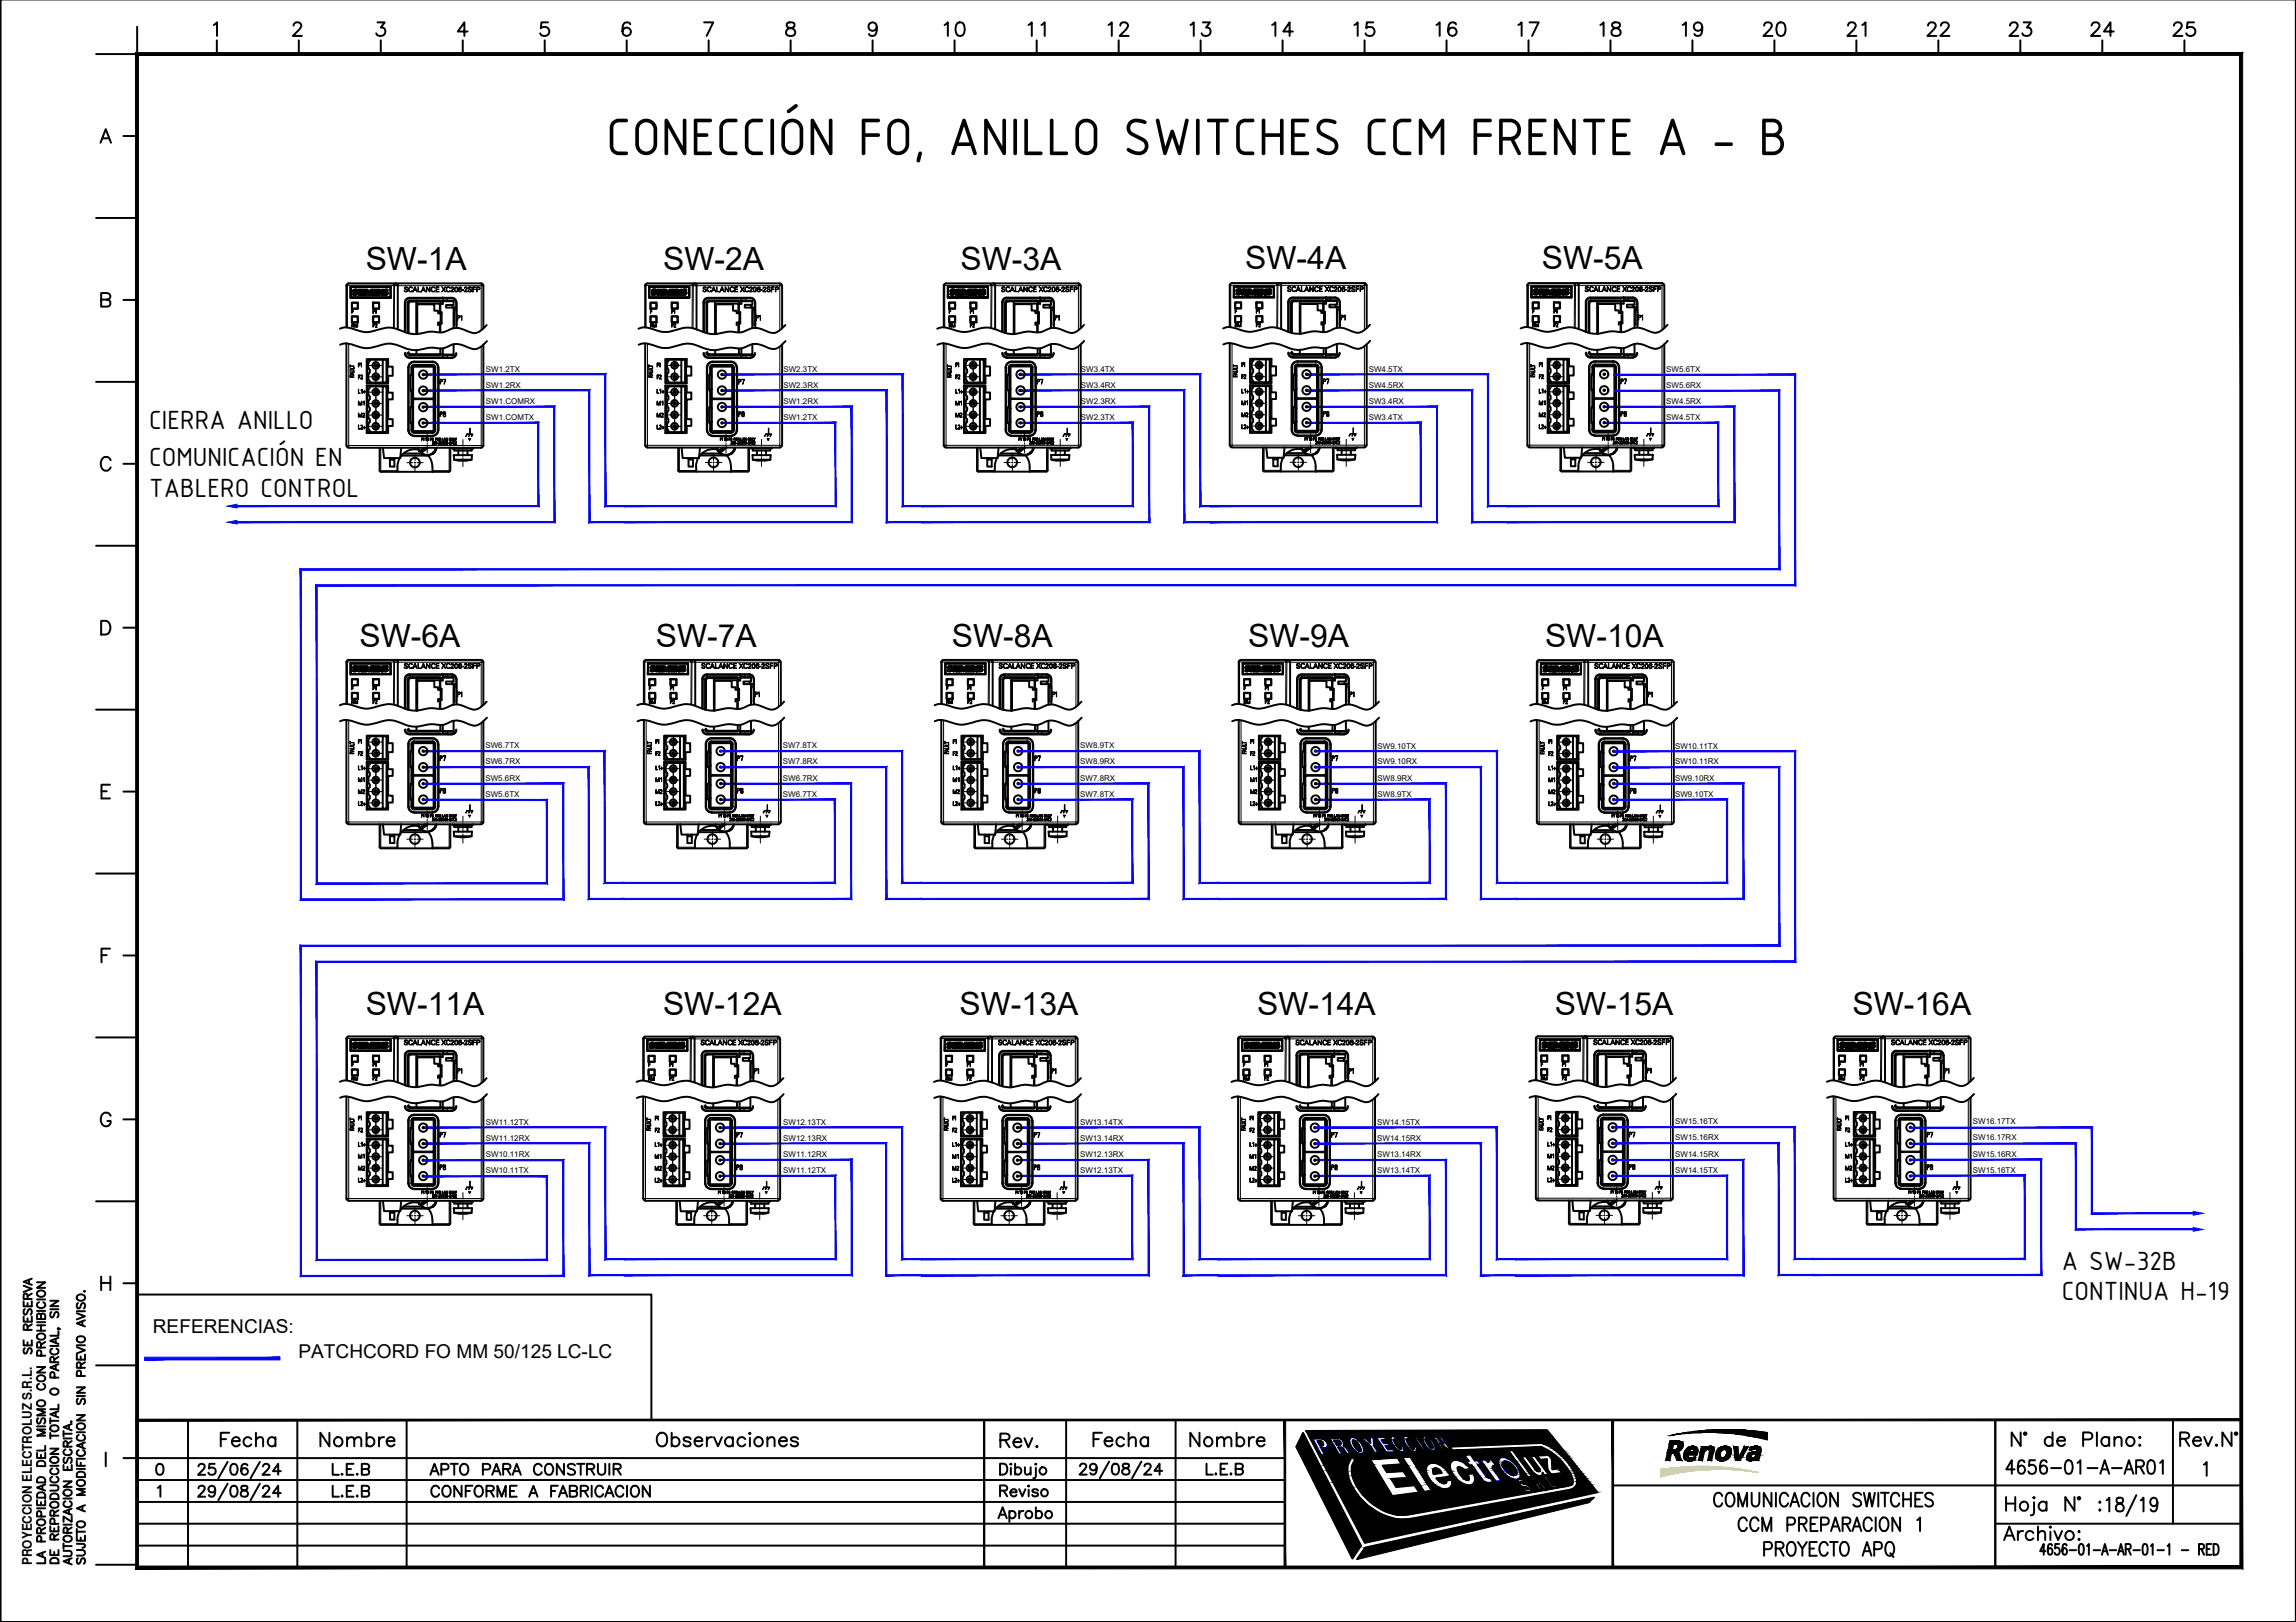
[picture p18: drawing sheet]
<svg xmlns="http://www.w3.org/2000/svg" width="297mm" height="210mm" viewBox="0 0 297 210" stroke-linecap="round" stroke-linejoin="round" font-family="sans-serif">
<defs><g id="words">
<text font-size="7.3" x="78.4" y="20.1">CONECCIÓN FO, ANILLO SWITCHES CCM FRENTE A - B</text>
<g font-size="4.9">
<text x="121.4" y="6">10</text>
<text x="132.3" y="6">11</text>
<text x="142.5" y="6">12</text>
<text x="153.1" y="6">13</text>
<text x="163.7" y="6">14</text>
<text x="174.3" y="6">15</text>
<text x="184.9" y="6">16</text>
<text x="195.4" y="6">17</text>
<text x="206" y="6">18</text>
<text x="217" y="6">19</text>
<text x="227.2" y="6">20</text>
<text x="238.1" y="6">21</text>
<text x="248.4" y="6">22</text>
<text x="258.9" y="6">23</text>
<text x="269.5" y="6">24</text>
<text x="280.1" y="6">25</text>
<text x="27.5" y="188.4">Fecha</text>
<text x="40.6" y="188.4">Nombre</text>
<text x="128.4" y="188.4">Rev.</text>
<text x="140.4" y="188.4">Fecha</text>
<text x="153.1" y="188.4">Nombre</text>
</g>
<g font-size="4.1">
<text x="47.3" y="34.9">SW-1A</text>
<text x="85.8" y="34.9">SW-2A</text>
<text x="124.3" y="34.9">SW-3A</text>
<text x="161.1" y="34.9">SW-4A</text>
<text x="199.5" y="34.9">SW-5A</text>
<text x="46.5" y="83.7">SW-6A</text>
<text x="84.8" y="83.7">SW-7A</text>
<text x="123.2" y="83.7">SW-8A</text>
<text x="161.5" y="83.7">SW-9A</text>
<text x="199.9" y="83.7">SW-10A</text>
<text x="47.3" y="131.4">SW-11A</text>
<text x="85.8" y="131.4">SW-12A</text>
<text x="124.1" y="131.4">SW-13A</text>
<text x="162.6" y="131.4">SW-14A</text>
<text x="201.2" y="131.4">SW-15A</text>
<text x="239.7" y="131.4">SW-16A</text>
</g>
<g font-size="3.7">
<text x="19.3" y="55.5">CIERRA ANILLO</text>
<text x="19.3" y="60.4">COMUNICACIÓN EN</text>
<text x="19.3" y="64.3">TABLERO CONTROL</text>
<text x="266.7" y="164.3">A SW-32B</text>
<text x="266.7" y="168.3">CONTINUA H-19</text>
</g>
<g font-size="2.5">
<text x="19.8" y="172.6">REFERENCIAS:</text>
<text x="38.6" y="175.8">PATCHCORD FO MM 50/125 LC-LC</text>
</g>
<text font-size="1.7" x="4.1" y="202.5" transform="rotate(-90 4.1 202.5)">PROYECCION ELECTROLUZ S.R.L.</text>
<g font-size="1">
<text x="62.9" y="48.1">SW1.2TX</text>
<text x="62.9" y="50.2">SW1.2RX</text>
<text x="62.9" y="52.3">SW1.COMRX</text>
<text x="101.4" y="52.3">SW1.2RX</text>
<text x="101.4" y="48.1">SW2.3TX</text>
<text x="101.4" y="50.2">SW2.3RX</text>
<text x="139.8" y="52.3">SW2.3RX</text>
<text x="139.8" y="48.1">SW3.4TX</text>
<text x="139.8" y="50.2">SW3.4RX</text>
<text x="177.1" y="52.3">SW3.4RX</text>
<text x="177.1" y="48.1">SW4.5TX</text>
<text x="177.1" y="50.2">SW4.5RX</text>
<text x="215.6" y="52.3">SW4.5RX</text>
<text x="215.6" y="48.1">SW5.6TX</text>
<text x="215.6" y="50.2">SW5.6RX</text>
<text x="62.9" y="54.4">SW1.COMTX</text>
<text x="101.4" y="54.4">SW1.2TX</text>
<text x="139.8" y="54.4">SW2.3TX</text>
<text x="177.1" y="54.4">SW3.4TX</text>
<text x="215.6" y="54.4">SW4.5TX</text>
<text x="62.8" y="101.1">SW5.6RX</text>
<text x="62.8" y="96.9">SW6.7TX</text>
<text x="62.8" y="98.9">SW6.7RX</text>
<text x="101.3" y="101.1">SW6.7RX</text>
<text x="101.3" y="96.9">SW7.8TX</text>
<text x="101.3" y="98.9">SW7.8RX</text>
<text x="139.7" y="101.1">SW7.8RX</text>
<text x="139.7" y="96.9">SW8.9TX</text>
<text x="139.7" y="98.9">SW8.9RX</text>
<text x="178.2" y="101.1">SW8.9RX</text>
<text x="178.2" y="96.9">SW9.10TX</text>
<text x="178.2" y="98.9">SW9.10RX</text>
<text x="216.7" y="101.1">SW9.10RX</text>
<text x="216.7" y="96.9">SW10.11TX</text>
<text x="216.7" y="98.9">SW10.11RX</text>
<text x="62.8" y="103.1">SW5.6TX</text>
<text x="101.3" y="103.1">SW6.7TX</text>
<text x="139.7" y="103.1">SW7.8TX</text>
<text x="178.2" y="103.1">SW8.9TX</text>
<text x="216.7" y="103.1">SW9.10TX</text>
<text x="62.9" y="145.5">SW11.12TX</text>
<text x="62.9" y="147.6">SW11.12RX</text>
<text x="62.9" y="149.7">SW10.11RX</text>
<text x="101.3" y="145.5">SW12.13TX</text>
<text x="101.3" y="147.6">SW12.13RX</text>
<text x="101.3" y="149.7">SW11.12RX</text>
<text x="139.7" y="145.6">SW13.14TX</text>
<text x="139.7" y="147.6">SW13.14RX</text>
<text x="139.7" y="149.7">SW12.13RX</text>
<text x="178.2" y="149.7">SW13.14RX</text>
<text x="178.2" y="145.6">SW14.15TX</text>
<text x="178.2" y="147.6">SW14.15RX</text>
<text x="216.7" y="145.5">SW15.16TX</text>
<text x="216.7" y="147.6">SW15.16RX</text>
<text x="216.7" y="149.7">SW14.15RX</text>
<text x="255.2" y="145.5">SW16.17TX</text>
<text x="255.2" y="147.6">SW16.17RX</text>
<text x="255.2" y="149.7">SW15.16RX</text>
<text x="62.9" y="151.8">SW10.11TX</text>
<text x="101.3" y="151.8">SW11.12TX</text>
<text x="139.7" y="151.8">SW12.13TX</text>
<text x="178.2" y="151.8">SW13.14TX</text>
<text x="216.7" y="151.8">SW14.15TX</text>
<text x="255.2" y="151.8">SW15.16TX</text>
</g>
</g></defs>
<!-- layer: FO -->
<g fill="#0505fa" stroke="#0505fa" stroke-width=".13">
<path d="M29.4 65.5l1.3-.3v.5z"/>
<path d="M29.4 67.6l1.3-.3v.5z"/>
<path d="M283.7 158.8l1.3 .3-1.3 .2z"/>
<path d="M283.7 156.8l1.3 .2-1.3 .3z"/>
<path d="M54.9 54.6v.2l14.8-.2zM54.9 54.8l14.8-.2-.1 .2zM69.7 54.6l-.1 .2 .1 10.8zM69.6 54.8l.1 10.8-.1-.2zM30.7 65.6h39l-.1-.2zM30.7 65.4h38.9l-38.9 .2z"/>
<path d="M54.8 52.6v.1l17-.1zM54.8 52.7l17-.1-.2 .1zM71.8 52.6l-.2 .1 .2 14.9zM71.6 52.7l.2 14.9-.2-.1zM30.7 67.6h41.1l-.2-.1zM30.7 67.5h40.9l-40.9 .1z"/>
<path d="M54.8 48.4v.1l23.6-.1zM54.8 48.5l23.6-.1-.2 .1zM78.2 48.5l.2 16.9v-17zM78.2 48.5l.2 16.9-.2 .2zM78.4 65.4l-.2 .2 2.6-.2zM78.2 65.6l2.6-.2v.2zM80.8 65.4v.2l27.2-.2zM80.8 65.6l27.2-.2 .1 .2zM108 54.8v10.6l.1 .2zM108.1 54.6v11l-.1-10.8zM93.3 54.8h14.7l.1-.2zM93.3 54.6h14.8l-14.8 .2z"/>
<path d="M93.3 52.6v.1l17-.1zM93.3 52.7l17-.1-.2 .1zM110.3 52.6l-.2 .1 .2 14.9zM110.1 52.7l.2 14.9-.2-.1zM80.8 67.6h29.5l-.2-.1zM80.8 67.5h29.3l-29.3 .1zM76.2 67.6h4.6v-.1zM76.2 67.6l.1-.1h4.5zM76.2 50.6v17l.1-.1zM76.2 50.6l.1-.2v17.1zM54.8 50.6h21.4l.1-.2zM54.8 50.4h21.5l-21.5 .2z"/>
<path d="M93.3 48.4v.1l23.6-.1zM93.3 48.5l23.6-.1-.2 .1zM116.7 48.5l.2 16.9v-17zM116.7 48.5l.2 16.9-.2 .2zM116.9 65.4l-.2 .2 2.6-.2zM116.7 65.6l2.6-.2v.2zM119.3 65.4v.2l27.2-.2zM119.3 65.6l27.2-.2 .1 .2zM146.5 54.8v10.6l.1 .2zM146.5 54.8l.1-.2v11zM131.8 54.8h14.7l.1-.2zM131.8 54.6h14.8l-14.8 .2z"/>
<path d="M131.8 52.6v.1l16.9-.1zM131.8 52.7l16.9-.1-.1 .1zM148.7 52.6l-.1 .1 .1 14.9zM148.6 52.7l.1 14.9-.1-.1zM119.3 67.6h29.4l-.1-.1zM119.3 67.5h29.3l-29.3 .1zM114.6 67.6h4.7v-.1zM114.6 67.6l.2-.1h4.5zM114.6 50.6v17l.2-.1zM114.6 50.6l.2-.2v17.1zM93.3 50.6h21.3l.2-.2zM93.3 50.4h21.5l-21.5 .2z"/>
<path d="M131.8 48.4v.1l23.5-.1zM131.8 48.5l23.5-.1-.1 .1zM155.2 48.5l.1 16.9v-17zM155.2 48.5l.1 16.9-.1 .2zM155.3 65.4l-.1 .2 2.5-.2zM155.2 65.6l2.5-.2v.2z"/>
<path d="M156.5 65.4v.2l27.2-.2zM156.5 65.6l27.2-.2 .2 .2zM183.7 54.8v10.6l.2 .2zM183.7 54.8l.2-.2v11zM169 54.8h14.7l.2-.2zM169 54.6h14.9l-14.9 .2z"/>
<path d="M169 52.6v.1l17-.1zM169 52.7l17-.1-.1 .1zM186 52.6l-.1 .1 .1 14.9zM185.9 52.7l.1 14.9-.1-.1zM156.5 67.6h29.5l-.1-.1zM156.5 67.5h29.4l-29.4 .1z"/>
<path d="M153.1 67.6h4.6v-.1zM153.1 67.6l.2-.1h4.4zM153.1 50.6v17l.2-.1zM153.1 50.6l.2-.2v17.1zM131.8 50.6h21.3l.2-.2zM131.8 50.4h21.5l-21.5 .2z"/>
<path d="M169 48.4v.1l23.6-.1zM169 48.5l23.6-.1-.2 .1zM192.4 48.5l.2 16.9v-17zM192.4 48.5l.2 16.9-.2 .2zM192.6 65.4l-.2 .2 2.6-.2zM192.4 65.6l2.6-.2v.2zM195 65.4v.2l27.2-.2zM195 65.6l27.2-.2 .2 .2zM222.2 54.8v10.6l.2 .2zM222.2 54.8l.2-.2v11zM207.5 54.8h14.7l.2-.2zM207.5 54.6h14.9l-14.9 .2z"/>
<path d="M207.5 52.6v.1l17-.1zM207.5 52.7l17-.1-.2 .1zM224.5 52.6l-.2 .1 .2 14.9zM224.3 52.7l.2 14.9-.2-.1zM195 67.6h29.5l-.2-.1zM195 67.5h29.3l-29.3 .1zM190.4 67.6h4.6v-.1zM190.4 67.6l.1-.1h4.5zM190.4 50.6v17l.1-.1zM190.4 50.6l.1-.2v17.1zM169 50.6h21.4l.1-.2zM169 50.4h21.5l-21.5 .2z"/>
<path d="M54.8 97.1v.2l23.5-.2zM54.8 97.3l23.5-.2-.1 .2zM78.3 97.1l-.1 .2 .1 16.9zM78.2 97.3l.1 16.9-.1 .1zM78.3 114.2l-.1 .1 2.5-.1zM78.2 114.3l2.5-.1v.1zM80.7 114.2v.1l27.2-.1zM80.7 114.3l27.2-.1 .2 .1zM107.9 103.6v10.6l.2 .1zM107.9 103.6l.2-.2v10.9zM93.2 103.6h14.7l.2-.2zM93.2 103.4h14.9l-14.9 .2z"/>
<path d="M93.2 101.3v.2l17-.2zM93.2 101.5l17-.2-.1 .2zM110.2 101.3l-.1 .2 .1 14.9zM110.1 101.5l.1 14.9-.1-.1zM80.7 116.4h29.5l-.1-.1zM80.7 116.3h29.4l-29.4 .1zM76.1 116.4h4.6v-.1zM76.1 116.4l.1-.1h4.5zM76.1 99.3v17.1l.1-.1zM76.1 99.3l.1-.1v17.1zM54.8 99.3h21.3l.1-.1zM54.8 99.2h21.4l-21.4 .1z"/>
<path d="M93.2 97.1v.2l23.6-.2zM93.2 97.3l23.6-.2-.2 .2zM116.6 97.3l.2 16.9v-17.1zM116.6 97.3l.2 16.9-.2 .1zM116.8 114.2l-.2 .1 2.6-.1zM116.6 114.3l2.6-.1v.1zM119.2 114.2v.1l27.2-.1zM119.2 114.3l27.2-.1 .2 .1zM146.4 103.6v10.6l.2 .1zM146.4 103.6l.2-.2v10.9zM131.7 103.6h14.7l.2-.2zM131.7 103.4h14.9l-14.9 .2z"/>
<path d="M131.7 101.3v.2l17-.2zM131.7 101.5l17-.2-.2 .2zM148.7 101.3l-.2 .2 .2 14.9zM148.5 101.5l.2 14.9-.2-.1zM119.2 116.4h29.5l-.2-.1zM119.2 116.3h29.3l-29.3 .1zM114.6 116.4h4.6v-.1zM114.6 116.4l.1-.1h4.5zM114.6 99.3v17.1l.1-.1zM114.6 99.3l.1-.1v17.1zM93.2 99.3h21.4l.1-.1zM93.2 99.2h21.5l-21.5 .1z"/>
<path d="M131.7 97.1v.2l23.6-.2zM131.7 97.3l23.6-.2-.2 .2zM155.1 97.3l.2 16.9v-17.1zM155.1 97.3l.2 16.9-.2 .1zM155.3 114.2l-.2 .1 2.6-.1zM155.1 114.3l2.6-.1v.1zM157.7 114.2v.1l27.2-.1zM157.7 114.3l27.2-.1 .1 .1zM184.9 103.6v10.6l.1 .1zM184.9 103.6l.1-.2v10.9zM170.2 103.6h14.7l.1-.2zM170.2 103.4h14.8l-14.8 .2z"/>
<path d="M170.2 101.3v.2l16.9-.2zM170.2 101.5l16.9-.2-.1 .2zM187.1 101.3l-.1 .2 .1 14.9zM187 101.5l.1 14.9-.1-.1zM157.7 116.4h29.4l-.1-.1zM157.7 116.3h29.3l-29.3 .1zM153 116.4h4.7v-.1zM153 116.4l.2-.1h4.5zM153 99.3v17.1l.2-.1zM153 99.3l.2-.1v17.1zM131.7 99.3h21.3l.2-.1zM131.7 99.2h21.5l-21.5 .1z"/>
<path d="M170.2 97.1v.2l23.5-.2zM170.2 97.3l23.5-.2-.1 .2zM193.6 97.3l.1 16.9v-17.1zM193.6 97.3l.1 16.9-.1 .1zM193.6 114.3l2.5-.1h-2.4zM193.6 114.3l2.5-.1v.1zM196.1 114.2v.1l27.3-.1zM196.1 114.3l27.3-.1 .1 .1zM223.4 103.6v10.6l.1 .1zM223.4 103.6l.1-.2v10.9zM208.7 103.6h14.7l.1-.2zM208.7 103.4h14.8l-14.8 .2z"/>
<path d="M208.7 101.3v.2l16.9-.2zM208.7 101.5l16.9-.2-.1 .2zM225.6 101.3l-.1 .2 .1 14.9zM225.5 101.5l.1 14.9-.1-.1zM196.1 116.4h29.5l-.1-.1zM196.1 116.3h29.4l-29.4 .1zM191.5 116.4h4.6v-.1zM191.7 116.3h4.4l-4.6 .1zM191.5 99.3v17.1l.2-.1zM191.5 99.3l.2-.1v17.1zM170.2 99.3h21.3l.2-.1zM170.2 99.2h21.5l-21.5 .1z"/>
<path d="M131.7 145.8v.2l23.6-.2zM131.7 146l23.6-.2-.2 .2zM155.3 145.8l-.2 .2 .2 16.9zM155.1 146l.2 16.9-.2 .1zM155.3 162.9l-.2 .1 2.5-.1zM155.1 163l2.5-.1v.1zM157.6 162.9v.1l27.3-.1zM157.6 163l27.3-.1 .1 .1zM184.9 152.2v10.7l.1 .1zM184.9 152.2l.1-.1v10.9zM170.2 152.2h14.7l.1-.1zM170.2 152.1h14.8l-14.8 .1z"/>
<path d="M170.2 150v.2l16.9-.2zM170.2 150.2l16.9-.2-.1 .2zM187.1 150l-.1 .2 .1 14.9zM187 150.2l.1 14.9-.1-.1zM157.6 165.1h29.5l-.1-.1zM157.6 165h29.4l-29.4 .1zM153 165.1h4.6v-.1zM153 165.1l.2-.1h4.4zM153 148v17.1l.2-.1zM153 148l.2-.1v17.1zM131.7 148h21.3l.2-.1zM131.7 147.9h21.5l-21.5 .1z"/>
<path d="M93.3 145.8v.2l23.5-.2zM93.3 146l23.5-.2-.2 .2zM116.8 145.8l-.2 .2 .2 16.9zM116.6 146l.2 16.9-.2 .1zM116.8 162.9l-.2 .1 2.6-.1zM116.6 163l2.6-.1v.1zM119.2 162.9v.1l27.2-.1zM119.2 163l27.2-.1 .1 .1zM146.4 152.2v10.7l.1 .1zM146.4 152.2l.1-.1v10.9zM131.7 152.2h14.7l.1-.1zM131.7 152.1h14.8l-14.8 .1z"/>
<path d="M131.7 150v.2l17-.2zM131.7 150.2l17-.2-.2 .2zM148.7 150l-.2 .2 .2 14.9zM148.5 150.2l.2 14.9-.2-.1zM119.2 165.1h29.5l-.2-.1zM119.2 165h29.3l-29.3 .1zM114.6 165.1h4.6v-.1zM114.6 165.1l.1-.1h4.5zM114.6 148v17.1l.1-.1zM114.6 148l.1-.1v17.1zM93.3 148h21.3l.1-.1zM93.3 147.9h21.4l-21.4 .1z"/>
<path d="M54.8 145.8v.2l23.6-.2zM54.8 146l23.6-.2-.2 .2zM78.2 146l.2 16.9v-17.1zM78.2 146l.2 16.9-.2 .1zM78.4 162.9l-.2 .1 2.6-.1zM78.2 163l2.6-.1v.1zM80.8 162.9v.1l27.2-.1zM80.8 163l27.2-.1 .1 .1zM108 152.2v10.7l.1 .1zM108.1 152.1v10.9l-.1-10.8zM93.3 152.2h14.7l.1-.1zM93.3 152.1h14.8l-14.8 .1z"/>
<path d="M93.3 150v.2l17-.2zM93.3 150.2l17-.2-.2 .2zM110.3 150l-.2 .2 .2 14.9zM110.1 150.2l.2 14.9-.2-.2zM80.8 165.1h29.5l-.2-.2zM80.8 164.9h29.3l-29.3 .2zM76.2 165.1h4.6v-.2zM76.2 165.1l.1-.2h4.5zM76.2 148v17.1l.1-.2zM76.2 148l.1-.1v17zM54.8 148h21.4l.1-.1zM54.8 147.9h21.5l-21.5 .1z"/>
<path d="M170.2 145.8v.2l23.5-.2zM170.2 146l23.5-.2-.1 .2zM193.7 145.8l-.1 .2 .1 16.9zM193.6 146l.1 16.9-.1 .1zM193.7 162.9l-.1 .1 2.5-.1zM193.6 163l2.5-.1v.1zM196.1 162.9v.1l27.3-.1zM196.1 163l27.3-.1 .1 .1zM223.4 152.2v10.7l.1 .1zM223.4 152.2l.1-.1v10.9zM208.6 152.2h14.8l.1-.1zM208.6 152.1h14.9l-14.9 .1z"/>
<path d="M208.6 150v.2l17-.2zM208.6 150.2l17-.2-.1 .2zM225.6 150l-.1 .2 .1 14.9zM225.5 150.2l.1 14.9-.1-.1zM196.1 165.1h29.5l-.1-.1zM196.1 165h29.4l-29.4 .1zM191.5 165.1h4.6v-.1zM191.5 165.1l.2-.1h4.4zM191.5 148v17.1l.2-.1zM191.5 148l.2-.1v17.1zM170.2 148h21.3l.2-.1zM170.2 147.9h21.5l-21.5 .1z"/>
<path d="M54.8 152.1v.2l16-.1zM54.8 152.3l16-.1-.1 .1zM70.8 152.2l-.1 .1 .1 10.8zM70.7 152.3l.1 10.8-.1-.1zM40.9 163.1h29.9l-.1-.1zM40.9 163.1l.1-.1h29.7zM40.9 124.4v38.7l.1-.1zM40.9 124.4l.1 .1v38.5zM40.9 124.4l.1 .1 191.2-.1zM41 124.5l191.2-.1 .1 .1zM232.2 97.3v27.1l.1 .1zM232.2 97.3l.1-.2v27.4zM208.8 97.3h23.4l.1-.2zM208.8 97.1h23.5l-23.5 .2z"/>
<path d="M208.9 99.2v.2l21.4-.2zM208.9 99.4l21.4-.2-.2 .2zM230.1 99.4l.2 23.1v-23.3zM230.1 99.4l.2 23.1-.2-.2zM39 122.5h191.3l-.2-.2zM38.8 122.3h191.3l-191.1 .2zM38.8 122.3l.2 42.8v-42.6zM38.8 122.3l.2 42.8-.2 .1zM39 165.1l-.2 .1 34-.1zM38.8 165.2l34-.1 .1 .1zM72.8 150.2v14.9l.1 .1zM72.8 150.2l.1-.1v15.1zM54.8 150.2h18l.1-.1zM54.8 150.1h18.1l-18.1 .1z"/>
<path d="M208.7 145.8v.1l23.6-.1zM208.7 145.9l23.6-.1-.2 .1zM232.3 145.8l-.2 .1 .2 16.9zM232.1 145.9l.2 16.9-.2 .2zM232.1 163l2.5-.2h-2.3zM232.1 163l2.5-.2v.2zM234.6 162.8v.2l27.3-.2zM234.6 163l27.3-.2 .1 .2zM261.9 152.2v10.6l.1 .2zM261.9 152.2l.1-.1v10.9zM247.2 152.2h14.7l.1-.1zM247.2 152.1h14.8l-14.8 .1z"/>
<path d="M247.2 150v.1l16.9-.1zM247.2 150.1l16.9-.1-.1 .1zM264.1 150l-.1 .1 .1 15zM264 150.1l.1 15-.1-.2zM234.6 165.1h29.5l-.1-.2zM234.6 164.9h29.4l-29.4 .2zM230 165.1h4.6v-.2zM230 165.1l.2-.2h4.4zM230 148v17.1l.2-.2zM230 148l.2-.1v17zM208.7 148h21.3l.2-.1zM208.7 147.9h21.5l-21.5 .1z"/>
<path d="M247.3 147.9v.2l21.3-.2zM247.3 148.1l21.3-.2-.1 .2zM268.6 147.9l-.1 .2 .1 10.9zM268.5 148.1l.1 10.9-.1 .1zM268.5 159.1l15.2-.1h-15.1zM268.5 159.1l15.2-.1v.1z"/>
<path d="M247.2 145.9v.1l23.5-.1zM247.2 146l23.5-.1-.1 .1zM270.7 145.9l-.1 .1 .1 10.9zM270.6 146l.1 10.9-.1 .2zM270.7 156.9l-.1 .2 13.1-.2zM270.6 157.1l13.1-.2v.2z"/>
<path d="M54.8 103.4v.2l16-.1zM54.8 103.6l16-.1-.1 .1zM70.8 103.5l-.1 .1 .1 10.8zM70.7 103.6l.1 10.8-.1-.1zM40.9 114.4h29.9l-.1-.1zM40.9 114.4l.1-.1h29.7zM40.9 75.7v38.7l.1-.1zM40.9 75.7l.1 .1v38.5zM40.9 75.7l.1 .1 191.2-.1zM41 75.8l191.2-.1 .1 .1zM232.2 48.6v27.1l.1 .1zM232.3 48.4v27.4l-.1-27.2zM208.8 48.6h23.4l.1-.2zM208.8 48.4h23.5l-23.5 .2z"/>
<path d="M208.9 50.5v.1l21.4-.1zM208.9 50.6l21.4-.1-.2 .1zM230.3 50.5l-.2 .1 .2 23.1zM230.1 50.6l.2 23.1-.2-.1zM39 73.7h191.3l-.2-.1zM38.8 73.6h191.3l-191.1 .1zM38.8 73.6l.2 42.7v-42.6zM38.8 73.6l.2 42.7-.2 .2zM39 116.3l-.2 .2 34-.2zM38.8 116.5l34-.2 .1 .2zM72.8 101.5v14.8l.1 .2zM72.8 101.5l.1-.2v15.2zM54.8 101.5h18l.1-.2zM54.8 101.3h18.1l-18.1 .2z"/>
<path d="M18.7 175.6v.4l17.5-.4zM18.7 176l17.5-.4v.4z"/>
</g>
<!-- layer: 1 -->
<g fill="none" stroke="#000" stroke-width=".13">
<path d="M44.8 36.9h.1M44.9 36.9l-.1 .1M45.1 36.7l-.2 .2M45.7 37.8h.1M45.8 37.8h.1M45.9 37.6h.1M46 37.6h.1M46 38.2h.1M46 37.9h.1M46.1 38.1h.1M49.7 37.8h.1M49.8 37.8h.1"/>
<path d="M49.9 37.6h.1M50 38.2h.1M50 37.9h.1M50.1 38.1h.1M50.9 36.9l.1 .1v5.4M50.9 36.9l-.1-.2h.2l.1 .3h11.2v5.7M50.9 36.9h-6v5.5M50.9 36.9v.1M50.9 36.9v5.5M52.4 39.1v.1M52.7 39.2l.2 .1M53 38.5v.1"/>
<path d="M53 38.9l.2 .1M57.9 38.6v.3M58.5 38.5l-.1 .1M59.1 39.1l-.1 .1M62.3 36.7v.3h.2M83.5 36.9h.1M83.6 36.9l-.2 .1M83.6 36.9v5.5M83.8 36.7l-.2 .2M84.4 37.8h.1M84.5 37.8h.1M84.5 37.6h.1"/>
<path d="M84.6 37.6h.1M84.7 37.9h.1M84.7 38.1v.1M84.8 38.1h.1M88.3 37.8h.1M88.4 37.8h.1M88.5 37.6h.1M88.6 37.6h.1M88.6 37.9h.1M88.6 38.1v.1M88.7 38.1h.1M89.6 36.9l-.2-.2 .3 .1v.2"/>
<path d="M89.6 36.9h-6M89.6 36.9h.1M89.7 37l-.1-.1-.1 5.5M89.7 37h11.2v5.7M89.7 37v5.4M91 39.1l.1 .1M91.4 39.2l.1 .1M91.6 38.5l.1 .1M91.7 38.9l.1 .1M96.5 38.6v.3M97.1 38.5v.1M97.7 39.1v.1"/>
<path d="M100.9 36.7v.3h.3M122.1 36.9h.1M122.2 36.9l-.1 .1M122.2 36.9h6M122.2 36.9v5.5M122.4 36.7l-.2 .2M123 37.7v.1M123.1 37.8h.1M123.2 37.6h.1M123.3 37.6h.1M123.3 38.1h.1M123.3 37.9h.1"/>
<path d="M123.4 38.1h.1M127 37.7v.1M127 37.8h.1M127.1 37.6h.1M127.2 37.6h.1M127.2 38.1h.1M127.3 37.9h.1M127.3 38.1h.1M128.2 36.9l.1 .1M128.2 36.9v-.2h-.2h.2l.1 .2M128.2 36.9h.1M128.2 36.9v5.5"/>
<path d="M128.3 36.9v5.5M128.3 36.9l11.2 .1v5.7M129.7 39.1v.1M130 39.2l.1 .1M130.2 38.5l.1 .1M130.3 38.9l.1 .1M135.2 38.6v.3M135.7 38.5v.1M136.3 39.1v.1M139.5 36.7v.3h.3M159.1 36.9h.1M159.2 36.9h-.1"/>
<path d="M159.2 36.9h6M159.2 36.9v5.4M159.4 36.6l-.2 .3M160 37.7h.1M160.1 37.8h.1M160.2 37.6h.1M160.3 37.5h.1M160.3 38.1h.1M160.3 37.9h.1M160.4 38.1h.1M164 37.7h.1M164 37.8h.1"/>
<path d="M164.1 37.6h.1M164.2 37.5h.1M164.2 38.1h.1M164.3 37.9h.1M164.3 38.1h.1M165.2 36.9h.1M165.2 36.9l-.2-.3 .2 .1 .1 .2M165.2 36.9v5.5M165.3 36.9v5.5M165.3 36.9h11.2v5.8M166.7 39.1v.1M167 39.2l.1 .1"/>
<path d="M167.2 38.5l.1 .1M167.3 38.9l.1 .1M172.2 38.5v.4M172.7 38.5h.1M173.3 39.1h.1M176.5 36.6v.3h.3M197.7 36.9h-.1M197.7 36.9h6M197.7 36.9v5.4M197.9 36.6l-.2 .3h-.1M198.5 37.7h.1M198.6 37.8h.1"/>
<path d="M198.7 37.6h.1M198.8 37.5h.1M198.8 38.1h.1M198.8 37.9h.1M198.9 38.1h.1M202.5 37.7h.1M202.5 37.8h.1M202.6 37.6h.1M202.7 37.5h.1M202.7 37.9h.1M202.7 38.1h.1M202.8 38.1h.1"/>
<path d="M203.7 36.9l-.2-.3 .2 .1 .1 .2M203.7 36.9h.1M203.8 36.9h-.1v5.5M203.8 36.9h11.2v5.8M203.8 36.9h.1M203.8 36.9v5.5M205.2 39.1v.1M205.5 39.2l.1 .1M205.7 38.5l.1 .1M205.8 38.9l.1 .1M210.6 38.5v.4M211.3 38.5h-.1"/>
<path d="M211.8 39.1h.1M215 36.6v.3h.3M44.8 57.7h.3v.2M45.1 44.5v13.2h17.2v-12.9M49.3 57.9v3.2M52.2 58.7h2.4M52.8 55.7h.1M52.8 47.6h.1M53 46.3h.1M53.2 45.8l-.2 .2M53.4 55.8h.1M53.4 48.7h.1"/>
<path d="M53.4 53h.1M53.4 47.4h.1M53.6 46.8v.1M53.6 51.6v.1M53.6 56.4h.1M54.2 57.9l.2 .4M56 46.8v.1M56 51.6v.1M56 56.4h.1M56.3 57.9a1.06 1.06 0 0 1-1.8 .7M56.7 55.7h.1M56.7 47.6h.1"/>
<path d="M57.9 46v.3M58.1 57.9v3h-2.1M58.4 46.3h.1M58.8 40.2h.3M62.5 57.7h-.2v.2M83.5 57.6h.3v.3M83.8 44.5v13.1h17.1v-12.8M87.9 57.9v3.1M90.8 58.7h2.4M91.4 55.7h.1M91.4 47.6h.1M91.7 46.3h-.1"/>
<path d="M91.8 45.8l-.1 .2M92 55.8h.1M92 48.7h.1M92 53h.1M92 47.4h.1M92.2 46.8h.1M92.2 51.6v.1M92.2 56.4h.1M92.9 57.9l.1 .4M94.6 46.8h.1M94.6 51.6v.1M94.6 56.4h.1"/>
<path d="M95 57.9a1.06 1.06 0 0 1-1.8 .6M95.3 55.7h.1M95.3 47.6h.1M96.5 46v.3M96.8 57.9v3h-2.2M97.1 46.3h.1M97.4 40.2h.3M101.2 57.6h-.3v.3M122.1 57.6h.3v.3M122.4 44.5v13.1h17.1v-12.8M126.5 57.9v3.1M129.5 58.7h2.4"/>
<path d="M130.1 47.6h.1M130.1 55.6h.1M130.3 46.3h-.1M130.4 45.8l-.1 .2M130.6 55.8h.1M130.6 48.7h.1M130.6 53h.1M130.6 47.4h.1M130.9 46.8h.1M130.9 51.6h.1M130.9 56.4h.1M131.5 57.9l.1 .4"/>
<path d="M133.2 46.8h.1M133.2 51.6h.1M133.2 56.4h.1M133.6 57.9a1.06 1.06 0 0 1-1.8 .6M133.9 47.6h.1M133.9 55.6h.1M135.2 46v.3M135.4 57.9v3h-2.2M135.7 46.3h.1M136 40.1h.3M139.8 57.6h-.3v.3M159.1 57.6h.3v.3"/>
<path d="M159.4 44.4v13.2h17.1v-12.8M163.5 57.9v3.1M166.5 58.7h2.4M167.1 55.6h.1M167.1 47.5h.1M167.3 46.2l-.1 .1M167.4 45.8l-.1 .1M167.6 55.7h.1M167.6 48.6h.1M167.6 53h.1M167.6 47.4h.1M167.9 46.8h.1"/>
<path d="M167.9 51.5v.1M167.9 56.4h.1M168.5 57.9l.1 .4M170.2 46.8h.1M170.2 51.5v.1M170.2 56.4h.1M170.6 57.9a1.06 1.06 0 0 1-1.8 .6M170.9 55.6h.1M170.9 47.5h.1M172.2 45.9v.4M172.4 57.9v3h-2.2M172.7 46.3h.1"/>
<path d="M173 40.1h.3M176.8 57.6h-.3v.3M197.6 57.6h.3v.3M197.9 44.4v13.2h17.1v-12.8M202 57.9v3.1M204.9 58.7h2.5M205.6 55.6h.1M205.6 47.5h.1M205.8 46.2l-.1 .1M205.9 45.8l-.1 .1M206.1 55.7h.1M206.1 48.6h.1"/>
<path d="M206.1 53h.1M206.1 47.4h.1M206.4 46.8h.1M206.4 51.5v.1M206.4 56.4h.1M207 57.9l.1 .4M208.7 46.8h.1M208.7 51.5v.1M208.7 56.4h.1M209.1 57.9a1.06 1.06 0 0 1-1.8 .6M209.5 55.6h.1M209.5 47.5h.1"/>
<path d="M210.6 45.9v.4M210.9 57.9v3h-2.2M211.2 46.3h.1M211.5 40.1h.3M215.3 57.6h-.3v.3M49.1 60.9h2.3M58.3 60.9h-.2v.2M87.7 60.9h2.4M96.9 60.9h-.1v.1M126.4 60.9h2.3M135.5 60.9h-.1v.1M163.4 60.9h2.3"/>
<path d="M172.5 60.9h-.1v.1M201.9 60.9h2.3M211 60.9h-.1v.1M44.9 85.7h-.1M45.1 85.4l-.2 .3-.1-.1M45.1 93.2v13.2h17.2v-12.8M45.7 86.5h.1M45.8 86.6h.1M45.9 86.3h.1M46 86.3h.1M46 86.9h.1M46 86.6v.1"/>
<path d="M46.1 86.8v.1M49.7 86.5h.1M49.8 86.6h.1M49.9 86.3h.1M50 86.9h.1M50 86.7h.1M50.1 86.8v.1M50.9 85.7h.1v5.4M50.9 85.7l-.1-.3 .2 .1 .1 .2h11.2v5.8M50.9 85.7h-6v5.4M50.9 85.7h.1M50.9 85.7v5.4"/>
<path d="M52.4 87.9h.1M52.7 87.9l.2 .1M52.8 96.3h.1M53 87.3h.1M53 95v.1M53 87.6l.2 .1M53.2 94.6l-.2 .1M53.4 97.4h.1M53.4 96.2h.1M53.6 95.5v.1M56 95.5v.1M56.7 96.3h.1"/>
<path d="M57.9 87.3v.3M57.9 94.7v.3M58.4 95l.1 .1M58.5 87.3h-.1M58.8 88.9h.3M59.1 87.9h-.1M62.3 85.4v.3h.2M83.3 85.6l.1 .1M83.4 85.7h-.1M83.4 85.7v5.4M83.4 85.7h6M83.6 85.4l-.2 .2"/>
<path d="M83.6 93.2v13.2h17.1v-12.8M84.2 86.5h.1M84.3 86.6h.1M84.4 86.3h.1M84.5 86.3h.1M84.5 86.9h.1M84.5 86.6v.1M84.6 86.8v.1M88.2 86.5h.1M88.3 86.6h.1M88.3 86.3h.1M88.4 86.3h.1"/>
<path d="M88.4 86.9h.1M88.5 86.7h.1M88.5 86.8v.1M89.4 85.7h.1v5.4M89.4 85.7l-.2-.3 .2 .1 .1 .2h11.2v5.8M89.4 85.7h.1M89.4 85.7v5.4M90.9 87.9h.1M91.2 87.9l.1 .1M91.3 96.3h.1M91.4 87.3h.1M91.5 95l-.1 .1"/>
<path d="M91.5 87.6l.1 .1M91.6 94.6l-.1 .1M91.8 97.4h.1M91.8 96.2h.1M92.1 95.5v.1M94.4 95.5v.1M95.2 96.3h.1M96.4 87.3v.3M96.4 94.7v.3M96.9 95l.1 .1M97 87.3h-.1M97.2 88.9h.3"/>
<path d="M97.5 87.9h.1M100.7 85.4v.3h.3M121.8 85.6l.1 .1M121.9 85.7h-.1M121.9 85.7v5.4M121.9 85.7h6M122.1 85.4l-.2 .2M122.1 93.2v13.2h17.1v-12.8M122.7 86.5h.1M122.8 86.6h.1M122.9 86.3h.1M123 86.9h.1"/>
<path d="M123 86.6v.1M123.1 86.8v.1M126.6 86.5h.1M126.7 86.6h.1M126.8 86.3h.1M126.9 86.3h.1M126.9 86.9h.1M126.9 86.7h.1M127 86.8v.1M127.8 91.1l.1-5.4h.1v5.4M127.9 85.7l-.2-.3 .3 .1v.2h11.2v5.8M127.9 85.7h.1"/>
<path d="M129.3 87.9h.1M129.7 87.9l.1 .1M129.8 96.3h.1M129.9 87.3h.1M130 95l-.1 .1M130 87.6l.1 .1M130.1 94.6l-.1 .1M130.3 97.4h.1M130.3 96.2h.1M130.5 95.5v.1M132.9 95.5v.1M133.6 96.3h.1"/>
<path d="M134.8 87.3v.3M134.8 94.7v.3M135.4 95v.1M135.4 87.3h.1M135.7 88.9h.3M136 87.9h.1M139.2 85.4v.3h.3M160.2 85.6l.2 .1M160.4 85.7h-.2M160.4 85.7v5.4M160.4 85.7h6M160.5 85.4l-.1 .2"/>
<path d="M160.6 93.2v13.2h17.1v-12.8M161.2 86.5h.1M161.3 86.6h.1M161.3 86.3h.1M161.4 86.3h.1M161.4 86.9h.1M161.4 86.6v.1M161.6 86.8v.1M165.1 86.5h.1M165.2 86.6h.1M165.3 86.3h.1M165.4 86.3h.1"/>
<path d="M165.4 86.9h.1M165.4 86.7h.1M165.5 86.8v.1M166.4 85.7l-.2-.3 .2 .1 .1 .2h11.2v5.8M166.4 85.7h.1M166.5 85.7h-.1l-.1 5.4M166.5 85.7v5.4M167.8 87.9h.1M168.2 87.9l.1 .1M168.2 96.3h.1M168.4 87.3h.1M168.5 95l-.1 .1"/>
<path d="M168.5 87.6l.1 .1M168.6 94.6l-.1 .1M168.8 97.4h.1M168.8 96.2h.1M169 95.5v.1M171.4 95.5v.1M172.1 96.3h.1M173.3 87.3v.3M173.3 94.7v.3M173.9 95v.1M173.9 87.3h.1M174.2 88.9h.3"/>
<path d="M174.5 87.9h.1M177.7 85.4v.3h.3M198.8 85.7h.1M198.9 85.7h-.1M199 85.7h5.9M199 85.7v5.4M199.1 85.4l-.2 .3M199.1 93.2v13.2h17.1v-12.8M199.7 86.5h.1M199.8 86.6h.1M199.9 86.3v.1M200 86.3h.1"/>
<path d="M200 86.9h.1M200 86.7h.1M200.1 86.9h.1M203.7 86.5h.1M203.8 86.6h.1M203.9 86.3v.1M203.9 86.3h.1M204 86.9h.1M204 86.7h.1M204.1 86.9h.1M204.9 85.7v5.4M204.9 85.7h.1"/>
<path d="M204.9 85.7l-.1-.3 .1 .1 .1 .2M205 85.7h.1M205.1 85.7l-.1 5.4M205.1 85.7h11.1v5.8M206.4 87.9h.1M206.7 87.9l.2 .1M206.8 96.3h.1M207 87.3h.1M207 95v.1M207 87.6l.2 .1M207.2 94.6l-.2 .1M207.4 97.4h.1"/>
<path d="M207.4 96.2h.1M207.6 95.5v.1M209.9 95.5v.1M210.7 96.3h.1M211.9 87.3v.3M211.9 94.7v.3M212.5 95v.1M212.5 87.3h.1M212.8 88.9h.2M213.1 87.9h-.1M216.2 85.4v.3h.3M44.8 106.4h.3v.3"/>
<path d="M49.1 109.6h2.3M49.3 106.7v3.1M52.2 107.4h2.4M52.8 104.4h.1M53.4 104.5h.1M53.4 101.7h.1M53.6 100.3v.1M53.6 105.1v.1M54.2 106.7l.2 .4M56 100.3v.1M56 105.1v.1M56.3 106.7a1.06 1.06 0 0 1-1.8 .6"/>
<path d="M56.7 104.4h.1M58.1 106.7v2.9h-2.1M58.3 109.6h-.2v.2M62.5 106.4h-.2v.3M83.3 106.4h.3v.3M87.6 109.6h2.3M87.7 106.7v3.1M90.7 107.4h2.4M91.3 104.4h.1M91.8 104.5h.1M91.8 101.7h.1M92.1 100.3v.1"/>
<path d="M92.1 105.1v.1M92.7 106.7l.1 .4M94.4 100.3v.1M94.4 105.1v.1M94.8 106.7a1.06 1.06 0 0 1-1.8 .6M95.2 104.4h.1M96.6 106.7v2.9h-2.2M96.7 109.6h-.1v.2M101 106.4h-.3v.3M121.8 106.4h.3v.3M126.1 109.6h2.3M126.2 106.7v3.1"/>
<path d="M129.1 107.4h2.4M129.8 104.4h.1M130.3 104.5h.1M130.3 101.7h.1M130.5 100.3v.1M130.5 105.1v.1M131.2 106.7l.1 .4M132.9 100.3v.1M132.9 105.1v.1M133.3 106.7a1.06 1.06 0 0 1-1.8 .6M133.6 104.4h.1M135.1 106.7v2.9h-2.2"/>
<path d="M135.2 109.6h-.1v.2M139.5 106.4h-.3v.3M160.3 106.4h.3v.3M164.5 109.6h2.4M164.7 106.7v3.1M167.6 107.4h2.4M168.2 104.4h.1M168.8 104.5h.1M168.8 101.7h.1M169 100.3v.1M169 105.1v.1M169.7 106.7l.1 .4"/>
<path d="M171.4 100.3v.1M171.4 105.1v.1M171.7 106.7a1.06 1.06 0 0 1-1.7 .6M172.1 104.4h.1M173.6 106.7v2.9h-2.2M173.7 109.6h-.1v.2M178 106.4h-.3v.3M198.8 106.4h.3v.3M203.1 109.6h2.3M203.2 106.7v3.1M206.2 107.5h2.4M206.8 104.4h.1"/>
<path d="M207.4 104.5h.1M207.4 101.7h.1M207.6 100.3v.1M207.6 105.1v.1M208.2 106.7l.2 .4M209.9 100.3v.1M209.9 105.1v.1M210.3 106.7a1.06 1.06 0 0 1-1.7 .6M210.7 104.4h.1M212.1 106.7v2.9h-2.2M212.3 109.6h-.2v.2M216.5 106.4h-.3v.3"/>
<path d="M44.8 134.4h.1M44.9 134.4h-.1M45.1 134.1l-.2 .3M45.7 135.2h.1M45.8 135.3h.1M45.9 135.1h.1M46 135h.1M46 135.6h.1M46 135.4h.1M46.1 135.6h.1M49.7 135.2h.1M49.8 135.3h.1"/>
<path d="M49.9 135.1h.1M49.9 135h.1M50 135.6h.1M50 135.4h.1M50.1 135.6h.1M50.9 134.4h.1v5.5M50.9 134.4l-.1-.3 .2 .1 .1 .2h11.2v5.8M50.9 134.4h-6v5.4M50.9 134.4h.1M50.9 134.4v5.5M52.4 136.6h.1M52.7 136.6l.2 .2"/>
<path d="M53 136v.1M53 136.3l.2 .2M57.9 136v.3M58.5 136h-.1M58.8 137.6h.3M59.1 136.6h-.1M62.3 134.1v.3h.2M83.3 134.4h-.1M83.5 134.1l-.2 .3h-.1M84.1 135.2h.1M84.2 135.3h.1M84.3 135.1h.1"/>
<path d="M84.4 135h.1M84.4 135.6h.1M84.4 135.4h.1M84.5 135.6h.1M88.1 135.2h.1M88.1 135.3h.1M88.3 135.1h.1M88.3 135h.1M88.4 135.6h.1M88.4 135.4h.1M88.5 135.6h.1M89.3 134.4v5.5"/>
<path d="M89.3 134.4l-.1-.3 .1 .1 .2 .2h11.1v5.8M89.3 134.4h.1v5.5M89.3 134.4h-6v5.4M90.8 136.6h.1M91.1 136.6l.2 .2M91.4 136v.1M91.4 136.3l.1 .2M96.3 136v.3M96.9 136h-.1M97.2 137.6h.2M97.5 136.6h-.1M100.6 134.1v.3h.3"/>
<path d="M121.8 134.4h-.1M122 134.1l-.2 .3h-.1M122.6 135.2h.1M122.7 135.3h.1M122.8 135.1h.1M122.9 135h.1M122.9 135.6h.1M122.9 135.4h.1M123 135.6h.1M126.6 135.2h.1M126.6 135.3h.1M126.7 135.1h.1"/>
<path d="M126.8 135h.1M126.8 135.6h.1M126.8 135.4h.1M126.9 135.6h.1M127.8 134.4v5.5M127.8 134.4h.1v5.5M127.8 134.4l-.2-.3 .3 .2v.1h11.2v5.8M127.8 134.4h-6v5.4M127.8 134.4h.1M129.3 136.6h.1M129.6 136.6l.1 .2M129.8 136l.1 .1"/>
<path d="M129.9 136.3l.1 .2M134.7 136v.3M135.3 136h.1M135.6 137.6h.3M135.9 136.6h.1M139.1 134.1v.3h.3M160.2 134.4h.1M160.3 134.4h-.1M160.3 134.4v5.4M160.3 134.4h6M160.5 134.1l-.2 .3M161.1 135.2h.1"/>
<path d="M161.2 135.3h.1M161.3 135.1h.1M161.3 135h.1M161.4 135.6h.1M161.4 135.4h.1M161.5 135.6h.1M165 135.2h.1M165.1 135.3h.1M165.2 135.1h.1M165.3 135h.1M165.3 135.6h.1M165.3 135.4h.1"/>
<path d="M165.4 135.6h.1M166.3 134.4l-.1 5.5M166.3 134.4h.1v5.5M166.3 134.4l-.2-.3 .3 .2v.1h11.2v5.8M166.3 134.4h.1M167.7 136.6h.1M168.1 136.6l.1 .2M168.3 136l.1 .1M168.4 136.3l.1 .2M173.2 136v.3M173.8 136h.1M174.1 137.6h.3"/>
<path d="M174.4 136.6h.1M177.6 134.1v.3h.3M198.7 134.4h.1M198.8 134.4h-.1M198.8 134.4v5.4M198.8 134.4h6M199 134.1l-.2 .3M199.6 135.2h.1M199.7 135.2v.1M199.8 135h.1M199.9 135h.1M199.9 135.6h.1"/>
<path d="M199.9 135.4h.1M200 135.5h.1M203.6 135.2h.1M203.7 135h.1M203.8 135h.1M203.8 135.6h.1M203.8 135.4h.1M203.9 135.5h.1M204.8 134.4v5.4M204.8 134.4h.1M204.8 134.4l-.2-.3 .3 .1v.2M204.9 134.4h11.2v5.8"/>
<path d="M204.9 134.4v5.4M206.3 136.5v.1M206.6 136.6l.1 .1M206.8 136h.1M206.9 136.3l.1 .1M211.7 136v.3M212.4 136h-.1M212.6 137.6h.3M212.9 136.5v.1M216.1 134.1v.3h.3M237.2 134.4h.1M237.3 134.4h-.1"/>
<path d="M237.3 134.4v5.4M237.3 134.4h.1M237.3 134.4h6M237.5 134.1l-.2 .3M238.1 135.2h.1M238.2 135.3h.1M238.3 135h.1M238.4 135h.1M238.4 135.4h.1M238.4 135.6h.1M238.5 135.6h.1M242.1 135.2h.1"/>
<path d="M242.2 135.3h.1M242.3 135h.1M242.3 135.6h.1M242.4 135.4h.1M242.5 135.6h.1M243.3 134.4l-.1-.3 .1 .1 .1 .2M243.3 134.4h.1M243.4 134.4h-.1v5.4M243.4 134.4h11.2v5.8M243.4 134.4h.1M243.5 134.4l-.1 5.4M244.8 136.6h.1"/>
<path d="M245.1 136.6l.1 .2M245.3 136h.1M245.4 136.3l.1 .2M250.3 136v.3M250.9 136h-.1M251.1 137.6h.3M251.5 136.6h-.1M254.6 134.1v.3h.3M44.8 155.1h.3v.3M45.1 141.9v13.2h17.2v-12.8M49.1 158.4h2.3M49.3 155.4v3.1"/>
<path d="M52.2 156.2h2.4M52.8 153.1h.1M52.8 145h.1M53 143.7v.1M53.2 143.3l-.2 .1M53.4 153.2h.1M53.4 146.1h.1M53.4 150.4h.1M53.4 144.9h.1M53.6 144.2v.1M53.6 149v.1M53.6 153.9h.1"/>
<path d="M54.2 155.4l.2 .4M56 144.2v.1M56 149v.1M56 153.9h.1M56.3 155.4a1.06 1.06 0 0 1-1.8 .6M56.7 153.1h.1M56.7 145h.1M57.9 143.4v.3M58.1 155.4v3h-2.1M58.3 158.4h-.2v.1M58.4 143.7l.1 .1M62.5 155.1h-.2v.3"/>
<path d="M83.2 155.1h.3v.3M83.5 141.9v13.2h17.1v-12.8M87.5 158.4h2.3M87.6 155.4v3.1M90.6 156.2h2.4M91.2 153.1h.1M91.2 145h.1M91.4 143.7v.1M91.5 143.3l-.1 .1M91.8 153.3h.1M91.8 146.1h.1M91.8 150.4h.1"/>
<path d="M91.8 144.9h.1M92 144.3h.1M92 149v.1M92 153.9h.1M92.6 155.4l.2 .4M94.3 144.3h.1M94.3 149v.1M94.3 153.9h.1M94.7 155.4a1.06 1.06 0 0 1-1.8 .6M95.1 153.1h.1M95.1 145h.1M96.3 143.4v.4"/>
<path d="M96.5 155.4v3h-2.2M96.7 158.4h-.2v.1M96.8 143.8h.1M100.9 155.1h-.3v.3M121.7 155.1h.3v.3M122 141.9v13.2h17.1v-12.8M126 158.4h2.3M126.1 155.4v3.1M129 156.2h2.5M129.7 153.1h.1M129.7 145h.1M129.9 143.7l-.1 .1"/>
<path d="M130 143.3l-.1 .1M130.2 153.3h.1M130.2 146.1h.1M130.2 150.4h.1M130.2 144.9h.1M130.5 144.3h.1M130.5 149v.1M130.5 153.9h.1M131.1 155.4l.1 .4M132.8 144.3h.1M132.8 149v.1M132.8 153.9h.1"/>
<path d="M133.2 155.4a1.06 1.06 0 0 1-1.8 .6M133.5 153.1h.1M133.5 145h.1M134.7 143.4v.4M135 155.4v3h-2.2M135.1 158.4h-.1v.1M135.3 143.8h.1M139.4 155.1h-.3v.3M160.2 155.1h.3v.3M160.5 141.9v13.2h17.1v-12.8M164.5 158.4h2.3M164.6 155.4v3.1"/>
<path d="M167.5 156.2h2.4M168.2 153.1h.1M168.2 145h.1M168.4 143.7l-.1 .1M168.5 143.3l-.1 .1M168.7 153.3h.1M168.7 146.1h.1M168.7 150.4h.1M168.7 144.9h.1M168.9 144.3h.1M168.9 149v.1M168.9 153.9h.1"/>
<path d="M169.6 155.4l.1 .4M171.3 144.3h.1M171.3 149v.1M171.3 153.9h.1M171.7 155.4a1.06 1.06 0 0 1-1.8 .6M172 153.1h.1M172 145h.1M173.2 143.4v.4M173.5 155.4v3h-2.2M173.6 158.4h-.1v.1M173.8 143.8h.1M177.9 155.1h-.3v.3"/>
<path d="M198.7 155.1h.3v.3M199 141.9v13.2h17.1v-12.8M203 158.3h2.3M203.1 155.4v3.1M206 156.1h2.5M206.7 153.1h.1M206.7 145h.1M206.9 143.7h-.1M207 143.3l-.1 .1M207.2 153.2h.1M207.2 146.1h.1M207.2 150.4h.1"/>
<path d="M207.2 144.9h.1M207.5 144.2v.1M207.5 149v.1M207.5 153.8v.1M208.1 155.3l.1 .4M209.8 144.2v.1M209.8 149v.1M209.8 153.8v.1M210.2 155.3a1.06 1.06 0 0 1-1.8 .7M210.6 153.1h.1M210.6 145h.1M211.7 143.4v.3"/>
<path d="M212 155.4v2.9h-2.2M212.1 158.3h-.1v.2M212.3 143.7h.1M216.4 155.1h-.3v.3M237.2 155.1h.3v.3M237.5 141.9v13.2h17.1v-12.8M241.5 158.3h2.3M241.6 155.4v3.1M244.6 156.2h2.4M245.2 145h.1M245.2 153.1h.1M245.4 143.7l-.1 .1"/>
<path d="M245.5 143.3l-.1 .1M245.8 153.2h.1M245.8 146.1h.1M245.8 150.4h.1M245.8 144.9h.1M246 144.2v.1M246 149v.1M246 153.8v.1M246.6 155.4l.2 .4M248.3 144.2v.1M248.3 149v.1M248.3 153.8v.1"/>
<path d="M248.7 155.4a1.06 1.06 0 0 1-1.7 .6M249.1 145h.1M249.1 153.1h.1M250.3 143.4v.3M250.5 155.4v2.9h-2.2M250.7 158.3h-.2v.2M250.8 143.7l.1 .1M254.9 155.1h-.3v.3"/>
</g>
<g fill="none" stroke="#000" stroke-width=".25">
<path d="M45.3 37.1v1.4M45.3 38.5h5.3M45.3 37.1h5.2M45.4 38.5h5.1h-5.1v-1.4h5.1v1.4M45.5 39.2h.8v.8h-.8zM45.5 39.2h.8v.7h-.8zM45.7 37.7h.1M45.7 38.1h.1M45.7 38.1l.3 .1M45.7 37.8l.3 .1M45.7 37.7l.1 .1M45.8 37.5l-.1 .2"/>
<path d="M45.8 37.5h.4v.1M45.9 38h-.2v.1M45.9 37.6h.3M45.9 37.6h.1M45.9 37.6v.1M45.9 37.7l.2 .1M46 37.6h-.1M46 38h-.1M46 38h.1M46.1 38.1h-.1M46.1 37.8a.18 .18 0 0 1 .1 .1 .18 .18 0 0 1-.1 .2M46.2 37.6h.1"/>
<path d="M46.2 38l-.1 .1M46.2 37.9v.1M46.4 38.1v-.6h.2v.6M46.4 38.1l.2 .1zM46.7 38.2v-.7h.5v.1h-.3v.2h.3v.1h-.3v.1h.3v.2M46.7 38.2h.5zM46.9 37.9h.3M47.2 37.9h.1M47.2 38.2h.1M47.2 37.6h-.3M47.3 38.2h.2M47.5 37.7l.2 .5h.1l.2-.5"/>
<path d="M47.5 38.2h-.2v-.7h.3l.2 .4 .1-.4h.3v.7M47.5 37.7v.5M47.7 38.2h.1M48 38.2h.2zM48 37.7v.5M48.2 38.2h.1M48.2 39.2h.9v.8h-.9zM48.3 39.2h.7v.7h-.7zM48.3 38.2h.1M48.3 38.2h.5h-.5v-.7h.5v.1h-.3v.2h.3v.1h-.3v.1h.3v.2M48.5 37.9h.3M48.8 37.9h.1"/>
<path d="M48.8 37.6h-.3M48.9 38.2v-.7h.3l.2 .4v-.4h.2v.7M48.9 38.2h.2zM49.1 38.2h.1M49.1 37.7v.5M49.3 38.2l-.2-.5 .2 .5M49.3 38.2h.3zM49.3 38.2h.1M49.6 37.7h.1M49.6 38h.3M49.7 37.7h.1M49.7 38.1h.1"/>
<path d="M49.7 38v.1M49.7 38.1l.3 .1M49.7 37.8h.1M49.7 37.7v.1M49.7 37.5v.2M49.8 37.5h.3v.1M49.8 37.8l.2 .1M49.8 37.6h.1M49.8 37.6v.1M49.9 37.6h.2M49.9 37.7l.2 .1M49.9 37.6h.1"/>
<path d="M50 38h-.1M50 37.9v.1M50.1 37.8a.2 .2 0 0 1 .1 .2 .2 .2 0 0 1-.2 .1M50.1 37.6h.1M50.2 38l-.1 .1M50.2 37.9v.1M50.5 37.1l.1 1.4M51 36.9h-.1M51.2 36.7h-6.1l-.2 .1-.1 5.6M51.2 36.7h11.2l.1 .3v5.5M51.2 36.7l.3 .2v5.7M52.4 39.2v3.8"/>
<path d="M52.7 39.2v3.9M52.9 39.3v3.8M53 38.5a.58 .58 0 0 0-.6 .6v3.9M53 38.5h5.5M53 38.6a.58 .58 0 0 0-.6 .6M53 38.9l-.2 .1-.1 .2M53 38.6h4.3v.4h-.3v-.1h-4M53.1 39l-.2 .2v.1M53.2 39h3.8v.3h.3v-.3M53.9 39v4.2M53.9 39.3h3v1.1h.2M57 39.3v1.1h.1v1.5h-.1v1"/>
<path d="M57.3 38.6h.1M57.3 39h1.4M57.3 38.6h.3a1.67 1.67 0 0 1 1.2 .2l.2 .4v.6h-.2M57.3 38.9h.6M57.9 38.9h.8v.6h-1v.3h.8M58.5 38.5a.58 .58 0 0 1 .5 .6M58.5 39.5v.3h.3M58.7 39.8v2.7M58.8 39.8v.4M59 39.8l.1 .4M59.1 39.1v3.3M84 37.1v1.4"/>
<path d="M84 37.1h5.2M84 38.5h5.2M84 38.5h5.1h-5.1v-1.4h5.1v1.4M84.1 39.2h.8v.8h-.8zM84.2 39.2h.7v.7h-.7zM84.3 37.7h.1M84.4 37.7h.1M84.4 37.7l.3 .2-.2-.1M84.5 37.6h.1M84.5 37.6v.1M84.5 38h-.1l-.1 .1 .3 .1M84.5 37.6h.3"/>
<path d="M84.5 37.7l.3 .1M84.6 38h-.1M84.7 38h.1M84.8 38.1h-.5M84.8 37.8a.18 .18 0 0 1 .1 .1 .18 .18 0 0 1-.1 .2M84.8 37.5a.28 .28 0 0 0-.3-.1 .28 .28 0 0 0-.1 .3M84.8 37.6h.1M84.8 37.5v.1M84.9 37.9l-.1 .2M84.9 37.9h.1M85 38.1h.2h-.2v-.6h.2v.6M85.4 38.1v-.6h.5v.1h-.3v.2h.2h-.2v.2h.3v.2h-.5l.5-.1"/>
<path d="M85.6 37.6h.3M85.8 37.8l-.2 .1M85.9 37.6h.1M86 38.1h.1M86.1 37.7l.2 .5h.1M86.1 38.1h-.1v-.6h.2l.2 .4 .2-.4h.2v.7h-.2l.2-.1M86.1 38.1v-.4l.2 .4h.1l.2-.4v.4M86.3 38.1v.1M86.6 37.7l-.2 .4M86.9 39.2h.8v.8h-.8zM86.9 39.2h.8v.7h-.8zM87 38.1h.5"/>
<path d="M87 37.5h.5v.1h-.3v.2h.2h-.2v.2h.3v.1h-.5zM87.2 37.6h.3M87.4 37.8l-.2 .1M87.5 37.6h.1M87.6 38.1v-.6h.2l.3 .4v-.4h.1v.6M87.7 37.7v.5h-.1l.1-.1M88 38.1l-.3-.4 .3 .5M88 38.1l.2 .1zM88.3 37.7h.1M88.3 38.1l.3 .1M88.3 38h.2M88.3 38v.1"/>
<path d="M88.3 37.7l.3 .2M88.4 37.8l.2 .1M88.5 37.6h.1M88.5 37.6v.1M88.5 37.7l.2 .1M88.6 37.6h-.1M88.6 37.6h.2M88.6 37.9v.1M88.6 37.9l-.1 .1M88.7 38.1h-.4M88.7 37.8a.18 .18 0 0 1 .1 .1 .18 .18 0 0 1-.1 .2M88.8 37.5a.28 .28 0 0 0-.4-.1 .28 .28 0 0 0-.1 .3"/>
<path d="M88.8 37.6h.1M88.8 37.5v.1M88.8 37.9l-.1 .2M88.8 37.9h.1M89.2 37.1v1.4M89.7 36.9h-.1M89.8 36.7h-6l-.3 .1v5.6M89.8 36.7h11.2l.2 .3v5.5M89.8 36.7l.3 .2v5.7M91.4 39.2l.1-.3h.2h3.9v.1h.3v-.4h-4.2a.58 .58 0 0 0-.6 .6v3.8M91.4 39.2v3.9M92.5 39.3h3v1.1h.3"/>
<path d="M92.5 39v4.2M95.6 39.3v1.1h.2v1.5h-.2v1M95.6 39h-3.8l-.3 .1v4M95.6 39v.3h.3v-.3M95.9 39h1.4M95.9 38.6h.1M95.9 38.9h.6M96.5 38.6h-.6M96.5 38.9h.8v.5h-.9v.4h.7M97.1 38.6a.58 .58 0 0 1 .5 .5M97.1 38.5a.55 .55 0 0 1 .6 .7v.6h-.3M97.1 38.5h-5.5a.58 .58 0 0 0-.6 .6v3.9"/>
<path d="M97.1 39.4v.4h.3M97.3 39.8v2.7M97.4 39.8v.4M97.7 39.8v.4M97.7 39.1v3.3M122.6 38.5h5.2M122.6 37.1v1.4M122.6 37.1h5.2M122.7 38.5h5.1h-5.1v-1.4h5.1v1.4M122.8 39.2h.8v.8h-.8zM122.8 39.2h.8v.7h-.8zM123 37.7l.1 .1"/>
<path d="M123 38.1h.1M123 37.6v.1M123 38v.1M123 38.1h.3M123.1 37.8l.2 .1-.2-.1M123.2 37.6v.1M123.2 37.7l.2 .1M123.3 37.5l.1 .1zM123.3 37.6h-.1M123.3 37.9v.1M123.3 37.9l-.1 .1h-.2M123.4 38.1h-.1"/>
<path d="M123.4 37.8a.18 .18 0 0 1 .1 .1 .18 .18 0 0 1-.1 .2M123.5 37.5v.1M123.5 37.5a.29 .29 0 0 0-.4-.1 .29 .29 0 0 0-.1 .3M123.5 37.9l-.1 .2M123.5 37.9h.1M123.7 38.1h.2h-.2v-.6h.2v.6M124 38.1v-.6h.5v.1h-.3v.1h.3v.1h-.3v.2h.3v.1M124 38.1h.5zM124.2 37.6h.3M124.2 37.8h.3M124.5 37.8h.1M124.5 37.6h.1"/>
<path d="M124.5 38.1h.1M124.6 38.1h.1M124.7 37.7l.3 .4h.1l.2-.4M124.7 38.1h-.1v-.6h.2l.3 .4 .1-.4h.2v.6M124.7 37.7v.4M125 38.1h.1M125.3 38.1h.1zM125.3 37.7v.4M125.4 38.1h.1M125.5 39.2h.8v.8h-.8zM125.6 39.2h.7v.7h-.7zM125.6 38.1h.1"/>
<path d="M125.6 38.1h.5h-.5v-.6h.5v.1h-.3v.1h.3v.1h-.3v.2h.3v.1M125.8 37.6h.3M125.8 37.8h.3M126.1 37.8h.1M126.1 37.6h.1M126.2 38.1v-.6h.2l.3 .4v-.4h.1v.6M126.2 38.1h.2zM126.4 38.1h.1M126.4 37.7l.2 .4-.2-.4v.4M126.6 38.1h.2zM126.6 38.1h.1M126.9 37.7l.4 .3h-.4"/>
<path d="M126.9 38.1h.1M126.9 37.6v.1M126.9 38v.1M127.1 37.6v.1M127.1 37.7l.3 .1a.18 .18 0 0 1 .1 .1 .18 .18 0 0 1-.2 .2M127.2 37.5l.2 .1zM127.2 37.6h-.1M127.3 38.1h-.4M127.3 38.1h-.1M127.4 37.5a.27 .27 0 0 0-.3-.1 .27 .27 0 0 0-.2 .3M127.4 37.5v.1M127.5 37.9h.1"/>
<path d="M127.5 37.9l-.2 .2M127.8 37.1v1.4M128.3 36.9h-.1M128.5 36.7h-6.1l-.3 .1v5.5M128.5 36.7h.1l.1 .2v5.7M128.5 36.7h11M131.2 39v4.2M134.2 39.3v1.1h.2v1.5h-.2v1M134.2 39h-3.8l-.2 .1-.1 4M134.2 39v.3h.4v-.3M134.6 38.6h.3a1.67 1.67 0 0 1 1.2 .1l.2 .4M134.6 38.8l.5 .1"/>
<path d="M134.6 38.6h.1M134.6 39h1.4M135.2 38.9h.8v.5h-1v.4h.8M135.8 39.4v.4h.3M136 39.8v2.7M136.1 39.8l-.1 2.3M136.3 39.2v.6h-.2M139.5 36.7l.3 .1v.2M139.8 37v5.5M159.1 36.9v5.4M159.6 38.5h5.2M159.6 37.1v1.4"/>
<path d="M159.6 37.1h5.2M159.7 38.5h5.1h-5.1v-1.4h5.1v1.4M159.8 39.1h.8v.8h-.8zM159.8 39.2h.8v.7h-.8zM160 37.6v.1M160 37.6h.1M160 38.1h.1M160 38v.1M160 38.1h.3M160 37.7l.1 .1M160.2 37.5v.1M160.2 37.5v.1l.2 .2"/>
<path d="M160.3 37.5h-.1l.2 .1M160.3 37.9l-.3 .1M160.3 37.9h.1M160.3 37.9v.1M160.3 37.9l-.2-.1 .2 .1M160.4 38.1h-.1M160.4 37.8a.18 .18 0 0 1 .1 .1 .18 .18 0 0 1-.1 .2M160.5 37.6h.1M160.5 37.6v-.2a.29 .29 0 0 0-.4 0 .29 .29 0 0 0-.1 .3M160.5 37.9l-.1 .2M160.5 37.9h.1M160.7 38.1v-.7h.2v.7"/>
<path d="M160.7 38.1h.2zM161 38.1v-.7h.5v.1h-.3v.2h.3v.1h-.3v.2h.3v.1M161 38.1h.5zM161.2 37.6h.3M161.2 37.8h.3M161.5 37.8h.1M161.5 38.1h.1M161.5 37.5v.1M161.6 38.1h.1M161.7 37.7l.3 .4h.1l.1-.4M161.7 38.1h-.1v-.7h.2l.3 .4 .1-.4h.2v.7M161.7 37.7v.4"/>
<path d="M162 38.1h.1M162.2 38.1h.2zM162.2 37.7v.4M162.4 38.1h.1M162.5 39.1h.8v.8h-.8zM162.6 39.2h.7v.7h-.7zM162.6 38.1h.1M162.6 38.1h.5h-.5v-.7h.5v.1h-.3v.2h.3v.1h-.3v.2h.3v.1M162.8 37.6h.3M162.8 37.8h.3M163.1 37.8h.1M163.1 37.5v.1"/>
<path d="M163.2 38.1v-.7h.2l.3 .5v-.5h.1v.7M163.2 38.1h.2zM163.4 38.1h.1M163.4 37.7l.2 .4-.2-.4M163.4 37.7v.4M163.6 38.1h.2zM163.6 38.1h.1M163.9 37.6v.1M163.9 37.6h.1M163.9 38.1h.1M163.9 37.9v.2M163.9 37.7l.1 .1"/>
<path d="M164 37.8l.3 .1M164.1 37.5v.1M164.1 37.6l.3 .2a.18 .18 0 0 1 .1 .1 .18 .18 0 0 1-.2 .2M164.2 37.5h-.1l.3 .1M164.3 37.9h-.4M164.3 38.1h-.4M164.4 37.6h.1M164.4 37.6a.24 .24 0 0 0-.3-.2 .24 .24 0 0 0-.2 .3M164.5 37.9l-.2 .2M164.5 37.9h.1M164.8 37.1v1.4M165.3 36.9h-.1"/>
<path d="M165.5 36.6h-6.1l-.2 .1-.1 .2M165.5 36.6l.2 .2v5.8M165.5 36.6h11M166.7 39.1v3.8M166.7 39.1a.58 .58 0 0 1 .5-.6h5.5a.58 .58 0 0 1 .6 .6M168.2 39v4.2M171.2 39.3v1.1h.2v1.5h-.2v1M171.6 38.8h.5M171.6 38.6h.1M172.1 38.5h-.5M172.2 38.9h.8v.5h-1v.4h.8M172.2 38.5h.5a.58 .58 0 0 1 .6 .6"/>
<path d="M172.8 39.4v.4h.3M173 39h-1.4v.3h-.4v-.3h-3.9l-.2 .3v3.8M173 39.8v2.6M173.1 39.8l-.1 .3M173.3 39.1v.7h-.2M173.3 39.1v3.3M176.5 36.6l.3 .2v.1M176.8 36.9v5.6M197.6 36.9v5.4M197.9 36.6l-.3 .3M197.9 36.6h6.1M198.1 38.5h5.2"/>
<path d="M198.1 37.1v1.4M198.1 37.1h5.2M198.2 38.5h5.1h-5.1v-1.4h5.1v1.4M198.3 39.1h.8v.8h-.8zM198.3 39.2h.7v.7h-.7zM198.5 37.6v.1M198.5 38h.2M198.5 37.6h.1M198.5 38.1h.1M198.5 38v.1M198.5 37.7l.1 .1M198.6 37.8l.2 .1v.1"/>
<path d="M198.6 37.8l.2 .1M198.7 37.5l-.1 .1M198.7 37.5v.1M198.7 37.6l.2 .2a.18 .18 0 0 1 .1 .1 .18 .18 0 0 1-.1 .2M198.8 37.5h-.1l.2 .1M198.8 37.9l-.1 .1M198.9 38.1h-.4M199 37.6h.1M199 37.6a.24 .24 0 0 0-.3-.2 .24 .24 0 0 0-.2 .3M199 37.9h.1M199 37.9l-.1 .2M199.2 38.1v-.7h.2v.7"/>
<path d="M199.2 38.1h.2zM199.5 38.1v-.7h.5v.1h-.3v.2h.2v.1h-.2v.2h.3v.1M199.5 38.1h.5zM199.7 37.6h.3M199.7 37.8h.2M199.9 37.8h.1M200 38.1h.1M200 37.5v.1M200.1 38.1h.1M200.2 37.7l.3 .4h.1l.2-.4M200.2 38.1h-.1v-.7h.2l.2 .4 .2-.4h.2v.7M200.2 37.7v.4"/>
<path d="M200.5 38.1h.1M200.8 38.1h.1zM200.8 37.7v.4M200.9 38.1h.1M201 39.1h.8v.8h-.8zM201 39.2h.8v.7h-.8zM201.1 38.1h.1M201.1 38.1h.5h-.5v-.7h.5v.1h-.3v.2h.3v.1h-.3v.2h.3v.1M201.3 37.6h.3M201.3 37.8h.3M201.6 37.8h.1M201.6 37.5v.1"/>
<path d="M201.7 38.1v-.7h.2l.3 .5v-.5h.1v.7M201.7 38.1h.2zM201.9 38.1h.1M201.9 37.7l.2 .4-.2-.4M201.9 37.7v.4M202.1 38.1h.2zM202.1 38.1h.1M202.4 37.6v.1M202.4 37.6h.1M202.4 38.1h.1M202.5 37.7l.2 .2M202.5 37.7v.1"/>
<path d="M202.5 37.5l-.1 .2M202.6 37.5v.1M202.6 37.5v.1l.3 .2M202.6 37.5l.3 .1M202.7 37.5l-.1 .1M202.8 37.9h-.4v.2M202.8 38.1h-.4M202.8 37.8a.18 .18 0 0 1 .1 .1 .18 .18 0 0 1-.1 .2M202.9 37.4l-.4 .1M202.9 37.6h.1M202.9 37.5v.1M202.9 37.9l-.1 .2"/>
<path d="M203 37.9h.1M203.3 37.1v1.4M203.8 36.9h-.1M204 36.6h11l.3 .2v.1M204 36.6l.2 .2v5.8M205.2 39.1v3.8M205.8 38.6a.58 .58 0 0 0-.6 .5v3.9M205.8 38.6h4.3v.4h-.4v-.1h-4l-.2 .2v3.9M205.9 39l-.2 .1-.1 .2v3.8M206.7 39.3h3v1.1h.2M206.7 39v4.2M209.7 39.3v1.1h.2v1.5h-.2v1"/>
<path d="M210 38.8h.6M210.1 38.6h.1M210.6 38.5h-.6M210.6 38.9h.9v.5h-1v.4h.8M210.6 38.5h.6a.58 .58 0 0 1 .6 .6M211.2 38.5a.58 .58 0 0 1 .6 .6M211.3 38.5h-5.6a.58 .58 0 0 0-.5 .6M211.3 39.4v.4h.2M211.5 39h-1.4v.3h-.4v-.3h-3.8M211.5 39.8v2.6M211.5 39.8v.3M211.8 39.1v.7h-.3"/>
<path d="M211.8 39.8v.3M211.8 39.1v3.3M215.3 36.9v5.6M44.8 44.4v13.2l.1 .2 .2 .1M45.1 57.9h17.2M45.5 40.9h.8v.8h-.8zM45.5 41h.8v.7h-.8zM47.4 49.9h2.8v.9h.6v.9h-.6v2.5h.6v.9h-.6v.9h-2.8zM47.4 46.5h2.8v.9h.6v1.2h-.6v1h-2.8zM47.8 53.1a.98 .98 0 0 0 0 1.2M47.8 54.6a.98 .98 0 0 0 0 1.1M47.8 50.2a.98 .98 0 0 0 0 1.1"/>
<path d="M47.8 51.7a.98 .98 0 0 0 0 1.1M47.8 46.7a.98 .98 0 0 0 0 1.2M47.8 48.2a.98 .98 0 0 0 0 1.1M47.8 50h-.3v5.9h2M47.8 46.6h-.3v2.9h2M47.8 50h1.7M47.8 46.6v.1M47.8 47.9v.3M47.8 49.3v.2M47.8 50v.2M47.8 51.3v.4M47.8 52.8v.3"/>
<path d="M47.8 54.3v.3M47.8 55.7v.2M47.8 46.6h1.7M48.2 40.9h.9v.8h-.9zM48.3 41h.7v.7h-.7zM48.5 55h.3v.3h-.3zM48.5 48.6h.3v.3h-.3zM48.5 50.6h.3v.3h-.3zM48.5 53.6h.3v.3h-.3zM48.5 47.2h.3v.2h-.3zM48.5 52.1h.3v.3h-.3zM49.1 57.9v3l.2 .1"/>
<path d="M49.5 46.6h.5v2.9h-.5zM49.5 50h.5v5.9h-.5zM49.5 57.9l.2 1.4h2.1l.1-1.4M50 50h.1v5.9h-.1M50 46.6h.1v2.9h-.1M50.4 59.3v1.1h.6v-1.1M50.4 59.5h.6M51.7 59.3l-.2 .5-.1 .6M52 59h3.4M52.2 58.7h2.4M52.4 45.7a.58 .58 0 0 0 .6 .6M52.4 45.7a.58 .58 0 0 0 .6 .5"/>
<path d="M52.7 45.7l.1 .1 .2 .1M52.9 45.6l.1 .2h.1M53 46.3h5.5M53 46h4v-.2h.3v.5h-4.3M53 47l.6-.2h2.3a.74 .74 0 0 1 .8 .8v8.1a.77 .77 0 0 1-.8 .7h-2.3a.77 .77 0 0 1-.8-.7v-8.1zM53.4 48.7h.1v-1.3h2.6v8.4h-2.6v-7.1M53.4 54.6v1.3h2.6M53.4 50.4h.1M53.4 52.9h.1M53.4 54.6h.1M53.5 51.6h2.6M53.5 51.7h2.6"/>
<path d="M53.6 47.2l-.3 .2-.1 1.1h-.1v2h.1v2.2h-.1v2.1h.1v.9l.2 .3h.2h2.4l.3-.2v-.1v-8.1v-.2l-.4-.2M53.6 46.8a.73 .73 0 0 0-.7 .8v8.1a.73 .73 0 0 0 .7 .7M53.6 47.2h2.4M53.6 56.4h2.4M53.6 46.9h2.4M53.9 45.3v.5M54.1 57.9l.2 .5 .1-.1M54.1 58.2a2.25 2.25 0 0 0-2.3 1M54.4 58.3v.1M54.5 58.7h.1M54.9 57.9l-.5 .4M55 57.9l-.6 .5v.2"/>
<path d="M55.4 58.9a2.25 2.25 0 0 1 .5 1.5M55.4 57.9l-1 .7M55.9 47.4h.2l.1 .2M55.9 46.8a.73 .73 0 0 1 .8 .8M56 47.4h-2.6v7.2M56 58.7h.1M56.2 47.6v8l-.1 .2-.2 .1M56.5 57.9l-.3 .6-.6 .4h-.6l-.6-.3M56.7 55.7a.73 .73 0 0 1-.8 .7M56.7 42.1v-.4h.3v-1.2h-.3v-.3h-.5v-.8h-2.2v3.8M56.7 47.6v8.1M57 45.1v.7h-3.8"/>
<path d="M57.1 41.9h-.2v1.1M57.3 46.3h.1M57.3 45.9h1.4M57.3 45.1v.7M57.3 46.3h.6M58.3 57.9l-.1 3-.1 .1M58.6 57.9v.2h2.6v-.2M58.7 44.5v1.5h-1.4M58.7 58.9h2.4l-.1 .6h-2.2zM58.7 59.5l.8 .1M58.7 40.1v2M58.8 58.1v.2h2.2v-.2"/>
<path d="M59 45.7a.58 .58 0 0 1-.6 .6h-.5M59 45.7a.58 .58 0 0 1-.5 .6M59 40.1v2M59.3 58.3v.6M60.5 58.3v.6M61 59.5l-1.5 .1M62.5 44.6v13l-.1 .3h-.2M63 42.1a2.16 2.16 0 0 1-1.7 1h-.1a6.4 6.4 0 0 0-2.5-.6h-.3a2.7 2.7 0 0 1-2.4 .4h-.6a4.6 4.6 0 0 1-3.9-.3 3.5 3.5 0 0 0-2.7 .1 3.6 3.6 0 0 1-3-.1 2.15 2.15 0 0 0-1.8-.1M63 44.1a2.24 2.24 0 0 1-1.7 1.1h-.1a6.4 6.4 0 0 0-2.3-.7l-.5 .1a2.67 2.67 0 0 1-2.3 .4h-.6a4.6 4.6 0 0 1-4-.3 3.3 3.3 0 0 0-2.7 .1 3.9 3.9 0 0 1-3.3-.2l-.9-.2-.6 .2M83.5 44.4v13.2M83.5 57.6l.1 .3h.2M83.8 57.9h17.1"/>
<path d="M84.1 40.9h.8v.8h-.8zM84.2 41h.7v.7h-.7zM86.1 49.9h2.7v.9h.6v.9h-.6v2.5h.6v.9h-.6v.9h-2.7zM86.1 46.5h2.7v.9h.6v1.2h-.6v1h-2.7zM86.5 53.1a.98 .98 0 0 0 0 1.1M86.5 54.6a.98 .98 0 0 0 0 1.1M86.5 50.2a.98 .98 0 0 0 0 1.1M86.5 51.6a.98 .98 0 0 0 0 1.2M86.5 46.7a.98 .98 0 0 0 0 1.1M86.5 48.2a.98 .98 0 0 0 0 1.1M86.5 50h-.3v5.9h1.9M86.5 46.6h-.3v2.9h1.9"/>
<path d="M86.5 50h1.6M86.5 46.6h1.6M86.5 46.6v.1M86.5 47.9v.3M86.5 49.3v.2M86.5 50v.2M86.5 51.3v.4M86.5 52.8v.3M86.5 54.3v.3M86.5 55.7v.2M86.9 40.9h.8v.8h-.8zM86.9 41h.8v.7h-.8z"/>
<path d="M87.1 55h.3v.3h-.3zM87.1 48.6h.3v.3h-.3zM87.1 50.6h.3v.3h-.3zM87.1 53.5h.3v.3h-.3zM87.1 47.1h.3v.3h-.3zM87.1 52.1h.3v.3h-.3zM87.7 57.9v3M88.1 46.6h.5v2.9h-.5zM88.1 50h.5v5.9h-.5zM88.2 57.9l.1 1.4h2.1l.2-1.4M88.6 50h.2v5.9h-.2M88.6 46.6h.2v2.9h-.2"/>
<path d="M89.1 59.3v1.1h.5v-1.1M89.1 59.5h.5M90.3 59.3l-.2 .5v.6M90.6 58.9h3.5M90.8 58.7h2.4M91 45.7a.58 .58 0 0 0 .6 .6h5.5M91.4 45.7v.1l.3 .2h3.9v-.2h.3v.5h-4.2a.62 .62 0 0 1-.6-.6M92 48.7l.1-1.3h2.6v8.4h-2.6v-7.1M92 50.4h.1M92 52.9h.1M92 54.6h.1M92.1 51.6h2.6"/>
<path d="M92.1 51.7h2.6M92.2 47.2l-.3 .2v1.1h-.2v2h.2v2.2h-.2v2h.2v1.1l.3 .2M92.2 46.8a.77 .77 0 0 0-.8 .8v8.1a.77 .77 0 0 0 .8 .7M92.2 46.8a.73 .73 0 0 0-.7 .8v8.1a.73 .73 0 0 0 .7 .7M92.2 46.8h2.4a.81 .81 0 0 1 .8 .8l-.1 8.1a.77 .77 0 0 1-.7 .7h-2.4M92.2 46.8h2.4a.77 .77 0 0 1 .7 .8v8.1a.73 .73 0 0 1-.7 .7M92.2 47.2h2.4M92.2 56.4h2.4M92.5 45.3v.5M92.7 57.9l.2 .4h.1M92.8 58.2a2.25 2.25 0 0 0-2.4 .9M93 58.3l.1 .1"/>
<path d="M93.2 58.7h.1M93.5 57.9l-.5 .4M93.7 57.9l-.6 .5v.2l.9-.7M94 58.9a2.89 2.89 0 0 1 .6 2.1M94.6 47.2h.2l.1 .4M94.7 58.7h-.1M94.8 47.6l-.1-.2h-.1h-2.6v7.2M94.8 47.6l-.1 8.2-2.7 .1v-1.3M94.9 55.7l-.1 .3h-.2h-2.4M95 47.6v8.1M95.1 57.9l-.2 .6-.6 .4h-.6l-.6-.3M95.3 42.1v-.4h.4v-1.2h-.4v-.3h-.5v-.8h-2.2v3.8"/>
<path d="M95.6 45.1v.7h-3.8h-.2l-.1-.3M95.8 41.8h-.3v1.2M95.9 46.3h.1M95.9 45.9h1.4M95.9 45.1v.7M95.9 46.3h.6M96.5 46h-.6M96.5 46.3h.6M96.9 57.9v3M97.2 57.9v.1h2.7v-.1M97.3 44.5v1.5h-.8M97.4 59.5l.7 .1"/>
<path d="M97.4 40.1v2M97.4 59.5h2.3M97.4 58v.3h2.2v-.3M97.4 59.5v-.6h2.3v.6M97.6 45.7a.58 .58 0 0 1-.5 .6M97.7 45.7a.58 .58 0 0 1-.6 .6M97.7 40.1v2M97.9 58.3v.6M99.1 58.3v.6M99.6 59.5l-.4 .1h-1.1M101.2 57.6l-.2 .3h-.1M101.2 44.6v13"/>
<path d="M101.6 42.1a2.2 2.2 0 0 1-1.7 1h-.1a5.7 5.7 0 0 0-2.4-.6h-.3a2.93 2.93 0 0 1-2.4 .4h-.6a4.6 4.6 0 0 1-3.9-.3 3.4 3.4 0 0 0-2.8 .1 4.1 4.1 0 0 1-3.3-.2l-.9-.1-.6 .1M101.6 44.1l-.2 .3a1.64 1.64 0 0 1-2.5 .4 2.48 2.48 0 0 0-2.7 .2l-.4 .1a6.6 6.6 0 0 0-3.2 .2 6.6 6.6 0 0 1-2.7-.7l-.9-.1-1.6 .3a4.1 4.1 0 0 1-3.3-.2l-.9-.2-.6 .2M122.1 57.6l.1 .3h.2M122.1 44.4v13.2M122.4 57.9h17.1M122.8 40.9h.8v.8h-.8zM122.8 41h.8v.7h-.8zM124.7 49.9h2.8v.9h.6v.9h-.6v2.5h.6v.9h-.6v.9h-2.8zM124.7 46.5h2.8v.9h.6v1.2h-.6v1h-2.8zM125.1 53.1a.98 .98 0 0 0 0 1.1M125.1 54.6a.98 .98 0 0 0 0 1.1M125.1 50.2a.98 .98 0 0 0 0 1.1"/>
<path d="M125.1 51.6a.98 .98 0 0 0 0 1.2M125.1 46.7a.98 .98 0 0 0 0 1.1M125.1 48.2a.98 .98 0 0 0 0 1.1M125.1 50h-.3v5.9h2M125.1 46.5h-.3v3h2M125.1 50h1.7M125.1 46.5v.2M125.1 47.9v.3M125.1 49.3v.2M125.1 50v.2M125.1 51.3v.4M125.1 52.8v.3"/>
<path d="M125.1 54.2v.4M125.1 55.7v.2M125.1 46.5h1.7M125.5 40.9h.8v.8h-.8zM125.6 41h.7v.7h-.7zM125.8 55h.3v.3h-.3zM125.8 48.6h.3v.3h-.3zM125.8 50.6h.3v.3h-.3zM125.8 53.5h.3v.3h-.3zM125.8 47.1h.3v.3h-.3zM125.8 52.1h.3v.3h-.3zM126.4 57.9v3"/>
<path d="M126.8 46.5h.5v3h-.5zM126.8 50h.5v5.9h-.5zM126.8 57.9l.2 1.4h2.1l.1-1.4M127.3 50h.1v5.9h-.1M127.3 46.5h.1v3h-.1M127.7 59.3v1.1h.6v-1.1M127.7 59.5h.6M129 59.3l-.3 .8v.9h-2.2l-.1-.1M129.2 58.9h3.5M129.5 58.7h2.3M129.7 45.7a.58 .58 0 0 0 .5 .6M129.7 43v-3.8a.58 .58 0 0 1 .6-.6h4.3v.4h-.4v-.1h-4l-.2 .3v3.9"/>
<path d="M130 45.7l.1 .1 .2 .2h3.9v-.2h.4v.5h-4.3a.62 .62 0 0 1-.6-.6M130.2 46.3h5.5M130.6 48.7h.1v-1.3h2.7v8.4h-2.7v-7.1M130.6 47.4l2.6-.1 .2 .1v.2v8l-.2 .3h-2.6zM130.6 50.4h.1M130.6 52.8h.1M130.6 54.6h.1M130.7 51.6h2.7M130.9 47.2l-.3 .2-.1 1.1h-.1v2h.1v2.2h-.1v2h.1l.1 1.1 .3 .2M130.9 46.8a.77 .77 0 0 0-.8 .8v8a.77 .77 0 0 0 .8 .8M130.9 46.8a.73 .73 0 0 0-.8 .8v8a.73 .73 0 0 0 .8 .8M130.9 46.8h2.3a.81 .81 0 0 1 .8 .8v8a.77 .77 0 0 1-.8 .8"/>
<path d="M130.9 47.2h2.3h.2l.2 .4v8l-.2 .3-.2 .1M130.9 46.8h2.3a.73 .73 0 0 1 .7 .8v8a.73 .73 0 0 1-.7 .8h-2.3M130.9 56.4h2.3M130.9 56h2.3M131.2 45.3v.5M131.4 57.9l.1 .4h.1M131.4 58.2a2.25 2.25 0 0 0-2.3 .9M131.7 58.3v.1M131.8 58.7h.1M132.2 57.9l-.6 .4M132.3 57.9l-.6 .5v.2M132.7 58.9a2.76 2.76 0 0 1 .5 2.1"/>
<path d="M132.7 57.9l-1 .7M133.3 58.7h.1M133.7 57.9l-.2 .6-.6 .4h-.6l-.6-.3M133.9 42.1v-.4h.4v-1.2h-.4v-.3h-.4v-.8h-2.3v3.8M134.2 45.1v.7h-3.8h-.1l-.2-.3M134.4 40.4h-.2v-1.1h-3v3.9M134.4 41.8h-.2v1.2M134.6 46.3h.5M134.6 46.3h.1M134.6 45.9h1.4M134.6 45.1v.7M135.2 46.3h.5"/>
<path d="M135.5 57.9v3M135.8 57.9v.1h2.7v-.1M136 44.5v1.5h-1.4M136 58.9h2.4l-.1 .6h-2.3zM136 59.5l.5 .1h1.1l.7-.1M136 58v.3h2.3v-.3M136.3 45.7a.58 .58 0 0 1-.6 .6M136.3 40.1v2M136.3 42.4v-3.3a.58 .58 0 0 0-.6-.6h-5.5a.58 .58 0 0 0-.5 .6v3.9M136.6 58.3v.6M137.8 58.3v.6M139.8 57.6l-.1 .3h-.2"/>
<path d="M139.8 44.6v13M140.2 42.1a2.16 2.16 0 0 1-1.6 1h-.2a5.9 5.9 0 0 0-2.4-.6h-.1a3.4 3.4 0 0 1-2.9 .4h-.3a4.5 4.5 0 0 1-3.9-.3 3.6 3.6 0 0 0-2.7 .1 3.7 3.7 0 0 1-3-.1 2.03 2.03 0 0 0-1.9-.1M140.3 44.1a2.18 2.18 0 0 1-1.7 1.1l-.1-.1a6.4 6.4 0 0 0-2.3-.6l-.5 .1a2.86 2.86 0 0 1-2.3 .4l-1 .1a4.3 4.3 0 0 1-3.6-.4 3.5 3.5 0 0 0-2.7 .1 3.7 3.7 0 0 1-3-.1 2.03 2.03 0 0 0-1.8-.1M159.1 44.4v13.2l.1 .2 17.3 .1M159.8 40.9h.8v.8h-.8zM161.7 49.8h2.8v1h.6v.8h-.6v2.6h.6v.9h-.6v.9h-2.8zM161.7 46.4h2.8v1h.6v1.2h-.6v1h-2.8zM162.1 53.1a.98 .98 0 0 0 0 1.1M162.1 54.6a.98 .98 0 0 0 0 1.1M162.1 50.1a.98 .98 0 0 0 0 1.2M162.1 51.6a.98 .98 0 0 0 0 1.1M162.1 46.7a.98 .98 0 0 0 0 1.1"/>
<path d="M162.1 48.2a.98 .98 0 0 0 0 1.1M162.1 50h-.3v5.9h2M162.1 46.5h-.3v3h2M162.1 50h1.7M162.1 46.5v.2M162.1 47.8v.4M162.1 49.3v.2M162.1 50v.2M162.1 51.3v.3M162.1 52.7v.4M162.1 54.2v.4M162.1 55.7v.2"/>
<path d="M162.1 46.5h1.7M162.5 40.9h.8v.8h-.8zM162.6 40.9h.7v.8h-.7zM162.8 55h.3v.3h-.3zM162.8 48.6h.3v.3h-.3zM162.8 50.6h.3v.3h-.3zM162.8 53.5h.3v.3h-.3zM162.8 47.1h.3v.3h-.3zM162.8 52h.3v.3h-.3zM163.4 57.9v3l.1 .1M163.8 46.5h.5v3h-.5zM163.8 50h.5v5.9h-.5z"/>
<path d="M163.8 57.9l.2 1.3h2.1l.1-1.3M164.3 50h.1v5.9h-.1M164.3 46.5h.1v3h-.1M164.7 59.2v1.1h.6v-1.1M164.7 59.5h.6M166 59.2l-.3 .9v.9h-2.2M166.2 58.9h3.5M166.5 58.6h2.3M166.7 45.7a.58 .58 0 0 0 .5 .6M166.7 45.6a.58 .58 0 0 0 .6 .6M166.7 43v-3.9a.58 .58 0 0 1 .6-.5h4.3v.4h-.4v-.1h-4l-.2 .2v3.9M167 45.6l.1 .2 .2 .1"/>
<path d="M167.1 55.6a.77 .77 0 0 0 .8 .8M167.1 47.5v8.1M167.1 45.5l.1 .2 .2 .1M167.1 55.6a.73 .73 0 0 0 .8 .7M167.2 46.3h5.5M167.3 45.9h3.9v-.1h.4v.4h-4.3M167.4 45.8h3.8M167.5 55.6l.2 .3 .2 .1M167.5 47.5v1h-.1v2h.1v2.2h-.1v2h.1v.9M167.6 48.6h.1v-1.2h2.7v8.3h-2.7v-7.1M167.6 50.3h.1M167.6 52.8h.1"/>
<path d="M167.6 54.5h.1M167.7 51.5h2.7M167.7 51.6h2.7M167.9 47.2l-.4 .1v.2M167.9 46.8a.77 .77 0 0 0-.8 .7M167.9 46.8a.73 .73 0 0 0-.8 .7M167.9 46.8h2.3a.77 .77 0 0 1 .8 .7M167.9 46.8h2.3a.73 .73 0 0 1 .7 .7M167.9 56.4h2.3M167.9 47.2h2.3M168.2 45.3v.5M168.4 57.9l.1 .4 .7-.4"/>
<path d="M168.4 58.1a2.25 2.25 0 0 0-2.3 1M168.7 58.3h.1M168.8 58.6h.1M169.3 57.9l-.6 .4v.3M169.7 58.9a2.76 2.76 0 0 1 .5 2.1M169.7 57.9l-1 .7M170.2 47.3l.2 .1v.2v8l-.2 .2h-2.6v-1.3M170.2 47.2l.3 .1 .1 .2M170.2 47.3h-2.6v7.2M170.3 58.6h.1M170.6 47.5v8.1M170.6 55.6l-.2 .3-.2 .1h-2.3"/>
<path d="M170.7 57.9l-.2 .6-.7 .4-.6-.1-.5-.2M170.9 42v-.3h.4v-1.2h-.4v-.3h-.4v-.9h-2.3v3.9M170.9 47.5v8.1M170.9 55.6a.73 .73 0 0 1-.7 .7M171 55.6a.77 .77 0 0 1-.8 .8h-2.3M171 47.5v8.1M171.2 45.1v.7M171.4 40.4h-.2v-1.1h-3v3.9M171.4 41.8h-.2v1.1M171.6 46.2h.5M171.6 45.8h1.4M171.6 45v.8"/>
<path d="M172.1 45.9h-.5M172.5 57.9v3M172.8 57.9v.1h2.7v-.1M173 44.5v1.4h-.8M173 58.9h2.4l-.1 .6h-2.3zM173 59.4l.7 .2M173 40.1v2M173 58v.3h2.3v-.3M173.3 45.7a.58 .58 0 0 1-.6 .5l-.5 .1M173.3 45.7a.58 .58 0 0 1-.6 .6M173.3 40.1v2M173.6 58.3v.6"/>
<path d="M173.7 59.6h.9M174.8 58.3v.6M175.3 59.4l-.7 .2M176.8 57.6l-.2 .2-.1 .1M176.8 44.5v13.1M177.2 42a2.16 2.16 0 0 1-1.6 1.1l-.2-.1a5.9 5.9 0 0 0-2.4-.6l-.3 .1a2.74 2.74 0 0 1-2.4 .4h-.6a4.6 4.6 0 0 1-3.9-.3 3.4 3.4 0 0 0-2.7 .1 4 4 0 0 1-3.3-.2l-1-.2-.6 .2M177.3 44.1a2.18 2.18 0 0 1-1.7 1h-.1a6.4 6.4 0 0 0-2.3-.6l-.5 .1a2.77 2.77 0 0 1-2.3 .4h-.7a4.4 4.4 0 0 1-3 0 3.9 3.9 0 0 0-3.6-.2 3.9 3.9 0 0 1-3.3-.3l-.9-.1-.6 .2M197.6 44.4v13.2l.1 .2 .2 .1M198.3 40.9h.8v.8h-.8zM198.3 40.9h.7v.8h-.7zM200.2 49.8h2.8v1h.6v.8h-.6v2.6h.6v.9h-.6v.9h-2.8zM200.2 46.4h2.8v1h.6v1.2h-.6v1h-2.8z"/>
<path d="M200.6 50.1a.98 .98 0 0 0 0 1.2v.3a.95 .95 0 0 0 0 1.1v.4a.98 .98 0 0 0 0 1.1M200.6 54.6a.98 .98 0 0 0 0 1.1v.2M200.6 50h-.3v5.9h2M200.6 46.5h-.3v3h2M200.6 46.5v.2a.98 .98 0 0 0 0 1.1v.4a.95 .95 0 0 0 0 1.1v.2M200.6 50h1.7M200.6 46.5h1.7M200.6 50v.2M200.6 54.2v.4M201 40.9h.8v.8h-.8zM201.3 55h.3v.3h-.3zM201.3 48.6h.3v.3h-.3z"/>
<path d="M201.3 50.6h.3v.3h-.3zM201.3 53.5h.3v.3h-.3zM201.3 47.1h.3v.3h-.3zM201.3 52h.3v.3h-.3zM201.9 57.9v3l.1 .1M202.3 46.5h.5v3h-.5zM202.3 50h.5v5.9h-.5zM202.3 57.9l.1 1.3h2.2l.1-1.3M202.8 50h.1v5.9h-.1M202.8 46.5h.1v3h-.1M203.2 59.2v1.1h.6v-1.1M203.2 59.5h.6"/>
<path d="M204.5 59.2l-.3 .9v.9h-2.2M204.7 58.9h3.5M205 58.6h2.3M205.2 45.7a.58 .58 0 0 0 .5 .6M205.2 45.6a.58 .58 0 0 0 .6 .6M205.5 45.6l.1 .2 .2 .1M205.6 55.6a.74 .74 0 0 0 .8 .8h2.3a.77 .77 0 0 0 .8-.8M205.6 47.5a.77 .77 0 0 1 .8-.7h2.3a.77 .77 0 0 1 .8 .7M205.6 47.5v8.1M205.6 55.6a.73 .73 0 0 0 .8 .7M205.6 47.5a.7 .7 0 0 1 .8-.7h2.3a.73 .73 0 0 1 .7 .7M205.6 45.5l.2 .3h.1"/>
<path d="M205.7 46.3h5.6M205.8 45.9h3.9v-.1h.4v.4h-4.3M205.9 45.8h3.8M206 55.6l.2 .3 .2 .1h2.3l.2-.1 .2-.3M206 47.5v1h-.1v2h.1v2.2h-.1v2h.1v.9M206.1 48.6l.1-1.2h2.7v8.3h-2.7v-7.1M206.1 50.3h.1M206.1 52.8h.1M206.1 54.5h.1M206.2 51.5h2.7M206.2 51.6h2.7M206.4 47.2l-.4 .1v.2"/>
<path d="M206.4 56.4h2.3M206.4 47.2h2.3M206.7 45.3v.5M206.9 57.9l.1 .4 .7-.4M206.9 58.1a2.25 2.25 0 0 0-2.3 1M207.2 58.3h.1M207.3 58.6h.1M207.8 57.9l-.6 .4v.3M208.1 57.9l-.9 .7M208.2 58.9a2.76 2.76 0 0 1 .5 2.1M208.7 47.3l.2 .3v8l-.2 .2h-2.6v-1.3M208.7 47.2l.3 .1 .1 .2"/>
<path d="M208.7 47.3h-2.6v7.2M208.8 58.6h.1M209.1 47.5v8.1M209.2 57.9l-.2 .6-.6 .3-.6 .1-.6-.3M209.4 42v-.3h.4v-1.2h-.4v-.3h-.4v-.9h-2.3v3.9M209.4 55.6a.73 .73 0 0 1-.7 .7M209.5 47.5v8.1M209.7 45.1v.7M209.9 41.8h-.2v1.1M210 46.2h.6M210.1 45.8h1.4M210.1 45v.8"/>
<path d="M210.1 46.2h.1M210.6 45.9h-.6M211 57.9v3M211.3 57.9v.1h2.7v-.1M211.5 44.5v1.4h-.9M211.5 59.4l.7 .2M211.5 40.1v2M211.5 59.5v-.6h2.3v.6M211.5 59.5h2.3M211.5 58v.3h2.3v-.3M211.8 45.7a.58 .58 0 0 1-.6 .5l-.6 .1M211.8 45.7a.58 .58 0 0 1-.6 .6"/>
<path d="M211.8 40.1v2M212.1 58.3v.6M212.2 59.6h.9M213.2 58.3v.6M213.8 59.4l-.7 .2M215.3 44.5v13.1l-.1 .2-17.3 .1M215.7 42a2.16 2.16 0 0 1-1.6 1.1l-.2-.1a5.7 5.7 0 0 0-2.4-.6l-.3 .1a2.74 2.74 0 0 1-2.4 .4h-.3a7.1 7.1 0 0 1-2.8 .2 7.9 7.9 0 0 0-2.9-.7l-.6 .1a4.3 4.3 0 0 1-3.9 0l-1-.2-.6 .2M215.8 44.1a2.16 2.16 0 0 1-1.7 1h-.1a5.9 5.9 0 0 0-2.5-.6l-.6 .2a2.44 2.44 0 0 1-2.1 .3h-.6a4.3 4.3 0 0 1-3 0 3.9 3.9 0 0 0-3.6-.2 4 4 0 0 1-3.3-.3l-.9-.1-.6 .2M51.4 60.4v.7h-2.1M51.4 61.1h6.7M56 60.4v.7M90.1 60.4v.6h-2.2l-.2-.1"/>
<path d="M90.1 61h6.7M96.9 60.9l-.2 .1M135.5 60.9l-.1 .1h-6.7M165.7 61h6.7M172.5 60.9l-.1 .1M204.2 61h6.7M211 60.9l-.1 .1M44.8 93.2v13.2l.1 .1 .2 .2 17.3-.1 .1-.2v-13.1M45.3 85.8v1.5M45.3 87.3h5.3M45.3 85.9h5.2M45.3 85.8h5.2"/>
<path d="M45.4 87.2h5.1h-5.1v-1.3h5.1v1.3M45.5 89.7h.8v.8h-.8zM45.5 87.9h.8v.8h-.8zM45.5 89.7h.8v.7h-.8zM45.7 86.4v.1M45.7 86.4h.1M45.7 86.9h.1M45.7 86.5l.1 .1M45.7 86.5h.1M45.8 86.2l-.1 .3M45.8 86.6l.2 .1M45.8 86.6h.2"/>
<path d="M45.9 86.3h.3M45.9 86.3v.1M45.9 86.4l.2 .1a.18 .18 0 0 1 .1 .2 .18 .18 0 0 1-.1 .1M46 86.3h-.1M46 86.6v.1M46 86.6v.1h-.3v.2M46.1 86.8l-.4 .1M46.2 86.3h.1M46.2 86.2v.1M46.2 86.2h-.4M46.2 86.7l-.1 .1M46.2 86.7h.1"/>
<path d="M46.4 86.9v-.7h.2v.7M46.4 86.9h.2zM46.7 86.9v-.7h.5v.1h-.3v.2h.3v.1h-.3v.2h.3v.1M46.7 86.9h.5zM46.9 86.3h.3M46.9 86.6h.3M47.2 86.6h.1M47.2 86.9h.1M47.2 86.3h.1M47.3 86.9h.2M47.4 98.6h2.8v.9h.6v.9h-.6v2.6h.6v.9h-.6v.9h-2.8zM47.4 95.2h2.8v1h.6v1.1h-.6v1h-2.8z"/>
<path d="M47.5 86.5l.2 .4h.1l.2-.4M47.5 86.9h-.2v-.7h.3l.2 .4 .1-.4h.3v.7M47.5 86.5v.4M47.7 86.9h.1M47.8 98.9a.98 .98 0 0 0 0 1.1M47.8 95.4a.98 .98 0 0 0 0 1.2M47.8 96.9a.98 .98 0 0 0 0 1.1M47.8 98.7h-.3v5.9h2M47.8 95.3h-.3v2.9h2M47.8 95.3v.2M47.8 96.6v.3M47.8 98.1v.1"/>
<path d="M47.8 98.7v.2M47.8 98.7h1.7M47.8 95.3h1.7M48 86.9h.2zM48 86.5v.4M48.2 86.9h.1M48.2 89.7h.9v.8h-.9zM48.2 87.9h.9v.8h-.9zM48.3 87.9h.7v.8h-.7zM48.3 89.7h.7v.7h-.7zM48.3 86.9h.1M48.3 86.9h.5h-.5v-.7h.5v.1h-.3v.2h.3v.1h-.3v.2h.3v.1"/>
<path d="M48.5 97.3h.3v.3h-.3zM48.5 99.3h.3v.3h-.3zM48.5 95.9h.3v.3h-.3zM48.5 86.3h.3M48.5 86.6h.3M48.8 86.6h.1M48.8 86.3h.1M48.9 86.9v-.7h.3l.2 .4v-.4h.2v.7M48.9 86.9h.2zM49.1 86.9h.1M49.1 86.4v.5M49.3 86.9l-.2-.5 .2 .5"/>
<path d="M49.3 86.9h.3zM49.3 86.9h.1M49.5 95.3h.5v2.9h-.5zM49.5 98.7h.5v5.9h-.5zM49.6 86.4l.1 .1M49.6 86.7l.3 .1M49.7 86.4h.1M49.7 86.9h.1M49.7 86.7v.2M49.7 86.9h.3M49.7 86.5v.1v-.1M49.8 86.6l.2 .1"/>
<path d="M49.8 86.3v.1M49.8 86.3v.1l.3 .1M49.9 86.3h.2M49.9 86.3h.1M50 86.7h-.1M50 86.7v.1M50 98.7h.1v5.9h-.1M50 95.3h.1v2.9h-.1M50.1 86.5a.18 .18 0 0 1 .1 .2 .18 .18 0 0 1-.1 .1M50.1 86.3h.1M50.1 86.2v.1M50.1 86.2a.29 .29 0 0 0-.3 0 .29 .29 0 0 0-.1 .3"/>
<path d="M50.2 86.7l-.2 .2M50.2 86.7h.1M50.5 85.8l.1 1.5M51 85.7h-.1M51.2 85.4h-6.1l-.2 .1-.1 5.6M51.2 85.4h11h.2l.1 .3M51.2 85.4l.3 .2v5.7M52.4 94.4a.58 .58 0 0 0 .6 .6M52.7 94.4l.1 .1 .2 .2M52.9 94.3v.1l.2 .2M53 87.3a.58 .58 0 0 0-.6 .5v3.9M53 95.1h5.5"/>
<path d="M53 87.3h5.5M53 87.3a.58 .58 0 0 0-.6 .6v3.8M53 87.6l-.2 .2-.1 .1v3.9M53 94.7h4v-.1h.3v.4h-4.3M53 87.3h4.3v.4h-.3v-.1h-4M53.1 87.7l-.2 .2v.1v3.9M53.2 87.7h3.8v.4h.3v-.4M53.3 96.1l.3-.2h2.3l.4 .2v8.3l-.2 .3h-2.5l-.3-.1-.1-1.1h-.1v-2.1h.1v-2.1h-.1v-2.1h.1zM53.4 97.4h.1v-1.2h2.6v8.3h-2.6v-7.1M53.4 99.1h.1M53.9 87.7v4.3M53.9 94v.6"/>
<path d="M53.9 88h3v1.1h.2M55.9 96.1l.2 .1 .1 .1v8.1l-.3 .2M56 96.1h-2.6v7.2M56.7 96.3a.69 .69 0 0 0-.7-.7h-2.4a.73 .73 0 0 0-.7 .7v8.1a.73 .73 0 0 0 .7 .7h2.4a.77 .77 0 0 0 .7-.7M56.7 90.8v-.3h.3v-1.2h-.3v-.4h-.5v-.8h-2.2v3.9M56.7 96.3v8.1M57 88.1v1h.1v1.5h-.1v1.1M57 93.8v.8h-3.8M57.1 90.6h-.2v1.1M57.3 95h.1M57.3 87.3h.1M57.3 93.8v.8"/>
<path d="M57.3 94.6h1.4M57.3 87.7h1.4M57.3 87.6h1.4v.6h-1v.3h.8M57.3 87.3h.3a1.67 1.67 0 0 1 1.2 .2l.2 .4M57.3 95h.6M58.5 87.3a.58 .58 0 0 1 .5 .5M58.5 88.2v.3h.3M58.7 93.3v1.4h-1.4M58.7 88.5v2.7M58.7 88.9v1.9M58.8 88.5v.4M59 94.4a.58 .58 0 0 1-.6 .6"/>
<path d="M59 87.9v.6h-.2M59 88.5l.1 .4M59 94.4a.58 .58 0 0 1-.5 .6h-.6M59 88.9v1.9M59.1 87.9v3.2M62.5 85.7v5.5M63 90.8a2.16 2.16 0 0 1-1.7 1h-.1a6.4 6.4 0 0 0-2.5-.6l-.3 .1a2.7 2.7 0 0 1-2.4 .3l-.6 .1a4.6 4.6 0 0 1-3.9-.3 3.5 3.5 0 0 0-2.7 0 3.6 3.6 0 0 1-3-.1 2.15 2.15 0 0 0-1.8 0M63 92.9a2.24 2.24 0 0 1-1.7 1h-.1a6.4 6.4 0 0 0-2.3-.6h-.5a2.67 2.67 0 0 1-2.3 .4h-.6a4.6 4.6 0 0 1-4-.3 3.3 3.3 0 0 0-2.7 .1 3.9 3.9 0 0 1-3.3-.2l-.9-.1-.6 .1M83.3 93.2v13.2v.1l.3 .2M83.3 85.7v5.4M83.6 85.4l-.3 .2M83.6 85.4h6.1"/>
<path d="M83.8 87.3h5.2M83.8 85.8v1.5M83.8 85.9h5.2M83.8 85.8h5.2M83.9 87.2h5.1h-5.1v-1.3h5.1v1.3M84 89.7h.8v.8h-.8zM84 87.9h.8v.8h-.8zM84 89.7h.8v.7h-.8zM84.2 86.4v.1M84.2 86.4h.1M84.2 86.9h.1M84.2 86.5l.1 .1"/>
<path d="M84.2 86.5h.1M84.3 86.2l-.1 .3M84.3 86.6h.2v.1M84.3 86.6h.2M84.4 86.8l-.2-.1v.2M84.4 86.3h.2M84.4 86.3v.1M84.4 86.3v.1l.2 .1a.18 .18 0 0 1 .1 .2 .18 .18 0 0 1-.1 .1M84.5 86.3h-.1M84.5 86.7h-.1M84.7 86.3h.1M84.7 86.2v.1"/>
<path d="M84.7 86.2h-.4M84.7 86.7l-.1 .1-.4 .1M84.7 86.7h.1M84.9 86.9v-.7h.2v.7M84.9 86.9h.2zM85.2 86.9v-.7h.5v.1h-.3v.2h.3v.1h-.3v.2h.3v.1M85.2 86.9h.5zM85.4 86.3h.3M85.4 86.6h.3M85.7 86.6h.1M85.7 86.9h.1M85.7 86.3h.1"/>
<path d="M85.8 86.9h.1M85.9 98.6h2.8v.9h.6v.9h-.6v2.6h.6v.9h-.6v.9h-2.8zM85.9 95.2h2.8v1h.6v1.1h-.6v1h-2.8zM85.9 86.5l.3 .4h.1l.2-.4M85.9 86.9h-.1v-.7h.2l.3 .4 .1-.4h.2v.7M85.9 86.5v.4M86.2 86.9h.1M86.3 98.9a.98 .98 0 0 0 0 1.1M86.3 95.4a.98 .98 0 0 0 0 1.2M86.3 96.9a.98 .98 0 0 0 0 1.1M86.3 98.7h-.3v5.9h2M86.3 95.3h-.3v2.9h2"/>
<path d="M86.3 95.3v.2M86.3 96.6v.3M86.3 98.1v.1M86.3 98.7v.2M86.3 98.7h1.7M86.3 95.3h1.7M86.5 86.9h.1zM86.5 86.5v.4M86.6 86.9h.1M86.7 89.7h.8v.8h-.8zM86.7 87.9h.8v.8h-.8zM86.8 87.9h.7v.8h-.7z"/>
<path d="M86.8 89.7h.7v.7h-.7zM86.8 86.9h.1M86.8 86.9h.5h-.5v-.7h.5v.1h-.3v.2h.3v.1h-.3v.2h.3v.1M87 97.3h.3v.3h-.3zM87 99.3h.3v.3h-.3zM87 95.9h.3v.3h-.3zM87 86.3h.3M87 86.6h.3M87.3 86.6h.1M87.3 86.3h.1M87.4 86.9v-.7h.2l.3 .4v-.4h.1v.7M87.4 86.9h.2z"/>
<path d="M87.6 86.9h.1M87.6 86.4v.5M87.8 86.9l-.2-.5 .2 .5M87.8 86.9h.2zM87.8 86.9h.1M88 95.3h.5v2.9h-.5zM88 98.7h.5v5.9h-.5zM88.1 86.4v.1M88.1 86.4h.1M88.1 86.9h.1M88.2 86.5v.1v-.1M88.2 86.2l-.1 .3"/>
<path d="M88.3 86.6l.2 .1M88.3 86.3v.1M88.3 86.3v.1l.3 .1a.18 .18 0 0 1 .1 .2 .18 .18 0 0 1-.2 .1M88.3 86.3h.3M88.4 86.8l-.3-.1v.2M88.4 86.3h-.1M88.4 86.7h.1M88.5 98.7h.1v5.9h-.1M88.5 95.3h.1v2.9h-.1M88.5 86.7l-.1 .1M88.6 86.2h-.4M88.6 86.3h.1"/>
<path d="M88.6 86.2v.1M88.7 86.7h.1M88.7 86.7l-.2 .1-.4 .1M89 85.8v1.5M89.5 85.7h-.1M89.7 85.4h11h.2l.1 .3M89.7 85.4l.2 .2v5.7M90.9 94.4a.58 .58 0 0 0 .5 .6M90.9 94.4a.58 .58 0 0 0 .6 .6M90.9 91.7v-3.8a.58 .58 0 0 1 .6-.6h4.3v.4h-.4v-.1l-4 .1-.2 .2v3.9M91.2 94.4l.1 .1 .2 .2M91.4 95.1h5.6"/>
<path d="M91.5 94.7h3.9v-.1h.4v.4h-4.3M91.8 97.4h.1v-1.2h2.7v8.3h-2.7v-7.1M91.8 99.1h.1M92.4 87.7v4.3M92.4 94v.6M92.4 88h3v1.1h.2M94.4 96.1l.2 .1v.1v8.1l-.2 .2M94.4 95.5a.77 .77 0 0 1 .8 .8M94.4 95.9l.3 .2 .1 .2v8.1l-.2 .3h-.2M94.4 95.6a.73 .73 0 0 1 .8 .7v8.1a.73 .73 0 0 1-.8 .7M94.4 95.9l-2.5 .1-.2 .3v.9h-.1v2.1h.1v2.1h-.1v2.1h.1l.1 1.1 .3 .1h2.3M94.4 95.5h-2.3a.77 .77 0 0 0-.8 .8v8.1a.77 .77 0 0 0 .8 .7"/>
<path d="M94.4 95.6h-2.3a.73 .73 0 0 0-.8 .7v8.1a.73 .73 0 0 0 .8 .7h2.3M94.4 96.1h-2.6v7.2M95.2 90.8v-.3h.3v-1.2h-.3v-.4h-.5v-.8h-2.3v3.9M95.2 96.3v8.1M95.4 88.1v1h.2v1.5h-.2v1.1M95.4 93.8v.8h-3.8l-.2-.2-.1-.1M95.6 90.6h-.2v1.1M95.8 87.6h1.4v.6h-1v.3h.8M95.8 87.3h.3a1.67 1.67 0 0 1 1.2 .2l.2 .4M95.8 95h.5M95.8 95h.1M95.8 87.7v.4h-.4v-.4l-3.9 .1-.2 .2v3.9"/>
<path d="M95.8 87.3h.1M95.8 94.6h1.4M95.8 87.7h1.4M95.8 93.8v.8M96.9 87.3a.58 .58 0 0 1 .6 .5M97 87.3h-5.6a.58 .58 0 0 0-.5 .5v3.9M97 88.2v.3h.3M97.2 93.3v1.4h-1.4M97.2 88.5v2.7M97.2 88.9v1.9M97.3 88.5l-.1 .4M97.5 94.4a.58 .58 0 0 1-.6 .6"/>
<path d="M97.5 87.9v.6h-.2M97.5 88.5v2.3M97.5 94.4a.58 .58 0 0 1-.6 .6h-.5M97.5 87.9v3.2M101 93.3v13.1l-.1 .2-17.3 .1M101 85.7v5.5M101.4 90.8a2.16 2.16 0 0 1-1.6 1h-.2a6.4 6.4 0 0 0-2.4-.6l-.3 .1a2.74 2.74 0 0 1-2.4 .3l-.6 .1a4.6 4.6 0 0 1-3.9-.3 3.5 3.5 0 0 0-2.7 0 3.6 3.6 0 0 1-3-.1 2.15 2.15 0 0 0-1.8 0M101.5 92.9a2.18 2.18 0 0 1-1.7 1h-.1a6.4 6.4 0 0 0-2.3-.6h-.5a2.67 2.67 0 0 1-2.3 .4h-.7a4.6 4.6 0 0 1-3.9-.3 3.3 3.3 0 0 0-2.7 .1 3.9 3.9 0 0 1-3.3-.2l-.9-.1-.6 .1M121.8 93.2v13.2l.1 .2 17.3 .1 .2-.2 .1-.1M122.3 85.8v1.5M122.3 87.3h5.2M122.3 85.9h5.2"/>
<path d="M122.3 85.8h5.2M122.4 87.2h5.1h-5.1v-1.3h5.1v1.3M122.5 89.7h.8v.8h-.8zM122.5 87.9h.8v.8h-.8zM122.5 87.9h.7v.8h-.7zM122.5 89.7h.7v.7h-.7zM122.6 86.4l.1 .1M122.6 86.9h.3M122.7 86.4h.1M122.7 86.9h.1M122.7 86.7v.2M122.7 86.5l.1 .1"/>
<path d="M122.7 86.5h.1M122.8 86.6l.2 .1M122.8 86.6h.2M122.8 86.3v.1M122.9 86.4l.2 .1M122.9 86.3h.2M123 86.7h-.3M123 86.6v.1M123.1 86.5a.18 .18 0 0 1 .1 .2 .18 .18 0 0 1-.2 .1M123.1 86.8l-.1 .1M123.1 86.2a.27 .27 0 0 0-.3 0 .27 .27 0 0 0-.1 .3M123.1 86.3h.1"/>
<path d="M123.1 86.2v.1M123.2 86.7l-.2 .1M123.2 86.7h.1M123.3 86.9v-.7h.2v.7M123.3 86.9h.2zM123.7 86.9v-.7h.5v.1h-.3v.2h.2v.1h-.2v.2h.3v.1M123.7 86.9h.5zM123.9 86.3h.3M123.9 86.6h.2M124.1 86.6h.1M124.2 86.9h.1M124.2 86.3h.1"/>
<path d="M124.3 86.9h.1M124.4 98.6h2.8v.9h.5v.9h-.5v2.6h.5v.9h-.5v.9h-2.8zM124.4 95.2h2.8v1h.5v1.1h-.5v1h-2.8zM124.4 86.5l.2 .4h.1l.2-.4M124.4 86.9h-.1v-.7h.2l.2 .4 .2-.4h.2v.7M124.4 86.5v.4M124.6 86.9h.1M124.8 98.9a.98 .98 0 0 0 0 1.1v.4a.95 .95 0 0 0 0 1.1M124.8 96.9a.98 .98 0 0 0 0 1.1M124.8 98.7h-.3v5.9h2M124.8 95.3h-.3v2.9h2M124.8 95.3v.1a.98 .98 0 0 0 0 1.2v.3"/>
<path d="M124.8 98.7h1.7M124.8 95.3h1.7M124.8 98.1v.1M124.8 98.7v.2M124.9 86.9h.2zM124.9 86.5v.4M125.1 86.9h.1M125.2 89.7h.8v.8h-.8zM125.2 87.9h.8v.8h-.8zM125.2 89.7h.8v.7h-.8zM125.3 86.9h.1M125.3 86.9h.5h-.5v-.7h.5v.1h-.3v.2h.2v.1h-.2v.2h.3v.1"/>
<path d="M125.4 97.3h.3v.3h-.3zM125.4 99.3h.3v.3h-.3zM125.4 95.9h.3v.3h-.3zM125.5 86.3h.3M125.5 86.6h.2M125.7 86.6h.1M125.8 86.3h.1M125.9 86.9v-.7h.2l.3 .4v-.4h.1v.7M125.9 86.9h.1zM126 86.9h.1M126 86.4v.5M126.3 86.9l-.3-.5 .3 .5"/>
<path d="M126.3 86.9h.2zM126.3 86.9h.1M126.5 95.3h.4v2.9h-.4zM126.5 98.7h.4v5.9h-.4zM126.6 86.4h.1M126.6 86.4v.1M126.6 86.9h.3M126.6 86.9h.1M126.6 86.5l.1 .1M126.6 86.5h.1M126.7 86.6l.2 .1M126.8 86.3v.1"/>
<path d="M126.8 86.3v.1l.2 .1M126.9 86.3h-.1h.3M126.9 86.7h-.3v.2M126.9 86.7v.1M126.9 98.7h.2v5.9h-.2M126.9 95.3h.2v2.9h-.2M127 86.5a.18 .18 0 0 1 .1 .2 .18 .18 0 0 1-.1 .1M127.1 86.2a.27 .27 0 0 0-.3 0 .27 .27 0 0 0-.2 .3M127.1 86.3h.1M127.1 86.2v.1M127.1 86.7l-.2 .2M127.1 86.7h.1"/>
<path d="M127.5 85.8v1.5M128 85.7h-.1M128.2 85.4h-6.1l-.3 .1v5.6M128.2 85.4h11l.2 .1 .1 .2M128.2 85.4l.2 .2v5.7M129.3 94.4a.58 .58 0 0 0 .6 .6M129.4 94.4a.58 .58 0 0 0 .6 .6M129.4 91.7v-3.8a.58 .58 0 0 1 .6-.6h4.2v.4h-.3v-.1l-4.1 .1-.1 .2v3.9M129.7 94.4v.1l.3 .2M129.9 87.3a.58 .58 0 0 0-.6 .5v3.9M129.9 87.3h5.5a.58 .58 0 0 1 .6 .5M129.9 95.1h5.5"/>
<path d="M130 94.7h3.9v-.1h.3v.4h-4.2M130.2 96.3v.9h-.2v2.1h.2v2.1h-.2v2.1h.2v.9M130.3 97.4l.1-1.2h2.6v8.3h-2.6v-7.1M130.3 99.1h.1M130.8 88h3v1.1h.3M130.8 87.7v4.3M130.8 94v.6M132.9 96.1l.1 .1 .1 .1M132.9 95.5a.74 .74 0 0 1 .7 .8l.1 8.1a.77 .77 0 0 1-.8 .7M132.9 95.9l.3 .2 .1 .2M132.9 95.6a.73 .73 0 0 1 .7 .7M132.9 95.5h-2.4a.77 .77 0 0 0-.7 .8v8.1a.77 .77 0 0 0 .7 .7"/>
<path d="M132.9 95.9h-2.4l-.3 .2v.2M132.9 95.6h-2.4a.73 .73 0 0 0-.7 .7v8.1a.73 .73 0 0 0 .7 .7h2.4M132.9 96.1h-2.6v7.2M133.1 96.3v8.1M133.3 96.3v8.1M133.6 90.8v-.3h.4v-1.2h-.4v-.4h-.5v-.8h-2.2v3.9M133.7 96.3v8.1M133.9 88.1v1h.2v1.5h-.2v1.1M133.9 93.8v.8h-3.8l-.3-.2v-.1M134.1 90.6h-.3v1.1M134.2 87.6h1.4v.6h-1v.3h.9M134.2 87.3h.3a1.67 1.67 0 0 1 1.3 .2l.2 .4"/>
<path d="M134.2 95h.6M134.2 95h.1M134.2 87.7v.4h-.3v-.4l-4 .1-.1 .2v3.9M134.2 87.3h.1M134.2 94.6h1.4M134.2 87.7h1.4M134.2 93.8v.8M134.8 95h.6M135.5 88.2v.3h.2M135.6 93.3v1.4h-1.4M135.6 88.5v2.7M135.7 88.5v2.3"/>
<path d="M136 94.4a.58 .58 0 0 1-.6 .6M136 87.9v.6h-.3M136 88.5v2.3M136 87.9v3.2M139.5 85.7v5.5M139.5 93.3v13.1M139.9 90.8a2.29 2.29 0 0 1-1.5 1h-.3a6.1 6.1 0 0 0-2.4-.6l-.3 .1a2.74 2.74 0 0 1-2.4 .3l-.6 .1a4.6 4.6 0 0 1-3.9-.3 3.4 3.4 0 0 0-2.8 0 3.8 3.8 0 0 1-3.3-.2l-.9-.1-.6 .2M139.9 92.9a2.16 2.16 0 0 1-1.6 1h-.2a5.7 5.7 0 0 0-2.4-.6h-.3a2.74 2.74 0 0 1-2.4 .4h-.6a4.6 4.6 0 0 1-3.9-.3 3.3 3.3 0 0 0-2.7 .1 4 4 0 0 1-3.3-.2l-1-.1-.6 .1M160.3 93.2v13.2l.1 .2 17.3 .1M160.8 85.8v1.5M160.8 87.3h5.2M160.8 85.9h5.2"/>
<path d="M160.8 85.8h5.2M160.8 87.2h5.1h-5.1v-1.3h5.1v1.3M160.9 89.7h.8v.8h-.8zM160.9 87.9h.8v.8h-.8zM161 87.9h.7v.8h-.7zM161 89.7h.7v.7h-.7zM161.1 86.4l.1 .1M161.1 86.4h.1M161.1 86.9h.1M161.2 86.5v.1M161.2 86.5h.1M161.3 86.3v.1"/>
<path d="M161.3 86.3v.1l.3 .1M161.3 86.3h.3M161.4 86.3h-.1M161.4 86.6h-.1l.2 .1h-.4v.2M161.5 86.5a.18 .18 0 0 1 .1 .2 .18 .18 0 0 1-.1 .1M161.6 86.2a.27 .27 0 0 0-.3 0 .27 .27 0 0 0-.1 .3M161.6 86.3h.1M161.6 86.2v.1M161.6 86.7l-.1 .1-.4 .1M161.7 86.7h.1M161.8 86.9v-.7h.2v.7M161.8 86.9h.2z"/>
<path d="M162.2 86.9v-.7h.5v.1h-.4v.2h.3v.1h-.3v.2h.4v.1M162.2 86.9h.5zM162.3 86.3h.4M162.3 86.6h.3M162.6 86.6h.1M162.7 86.9h.1M162.7 86.3h.1M162.8 86.9h.1M162.9 98.6h2.7v.9h.6v.9h-.6v2.6h.6v.9h-.6v.9h-2.7zM162.9 95.2h2.7v1h.6v1.1h-.6v1h-2.7zM162.9 86.5l.2 .4h.1l.2-.4M162.9 86.9h-.1v-.7h.2l.2 .4 .2-.4h.2v.7"/>
<path d="M162.9 86.5v.4M163.1 86.9h.1M163.3 98.9a.98 .98 0 0 0 0 1.1v.4a.95 .95 0 0 0 0 1.1M163.3 96.9a.98 .98 0 0 0 0 1.1M163.3 98.7h-.4v5.9h2M163.3 95.3h-.4v2.9h2M163.3 95.3v.1a.98 .98 0 0 0 0 1.2v.3M163.3 98.7h1.6M163.3 95.3h1.6M163.3 98.1v.1M163.3 98.7v.2M163.4 86.9h.2z"/>
<path d="M163.4 86.5v.4M163.6 86.9h.1M163.7 89.7h.8v.8h-.8zM163.7 87.9h.8v.8h-.8zM163.7 89.7h.8v.7h-.8zM163.8 86.9h.1M163.8 86.9h.5h-.5v-.7h.5v.1h-.4v.2h.3v.1h-.3v.2h.4v.1M163.9 97.3h.3v.3h-.3zM163.9 99.3h.3v.3h-.3zM163.9 95.9h.3v.3h-.3zM163.9 86.3h.4M163.9 86.6h.3"/>
<path d="M164.2 86.6h.1M164.3 86.3h.1M164.4 86.9v-.7h.2l.3 .4v-.4h.1v.7M164.4 86.9h.1zM164.5 86.9h.1M164.5 86.4v.5M164.8 86.9l-.3-.5 .3 .5M164.8 86.9h.2zM164.8 86.9h.1M164.9 95.3h.5v2.9h-.5zM164.9 98.7h.5v5.9h-.5zM165.1 86.4v.1"/>
<path d="M165.1 86.4h.1M165.1 86.7h.3M165.1 86.9h.1M165.1 86.7v.2M165.1 86.5l.1 .1M165.1 86.5h.1M165.2 86.6l.2 .1M165.3 86.3v.1M165.3 86.4l.2 .1a.18 .18 0 0 1 .1 .2 .18 .18 0 0 1-.1 .1M165.4 86.3h.1M165.4 86.3h-.1M165.4 86.7v.1"/>
<path d="M165.4 98.7h.1v5.9h-.1M165.4 95.3h.1v2.9h-.1M165.6 86.3h.1M165.6 86.2v.1M165.6 86.2a.27 .27 0 0 0-.4 0 .27 .27 0 0 0-.1 .3M165.6 86.7l-.1 .1-.4 .1M165.6 86.7h.1M166 85.8v1.5M166.5 85.7h-.2M166.6 85.4h-6l-.3 .1v5.6M166.6 85.4l.3 .2v5.7M166.6 85.4h11.1"/>
<path d="M167.8 94.4a.58 .58 0 0 0 .6 .6M167.9 94.4a.58 .58 0 0 0 .5 .6M167.9 91.7v-3.8a.58 .58 0 0 1 .6-.6h4.2v.4h-.3v-.1l-4.1 .1-.1 .2v3.9M168.2 94.4v.1l.2 .2M168.4 95.1h5.5M168.5 94.7h3.9v-.1h.3v.4h-4.2M168.7 96.3v.9h-.2v2.1h.2v2.1h-.2v2.1h.2v.9M168.8 97.4l.1-1.2h2.6v8.3h-2.6v-7.1M168.8 99.1h.1M169.3 88h3v1.1h.3M169.3 87.7v4.3M169.3 94v.6"/>
<path d="M171.4 96.1l.1 .1 .1 .1v8.1l-.2 .2M171.4 95.5a.77 .77 0 0 1 .7 .8M171.4 95.9l.3 .2v.2v8.1l-.2 .3h-.1M171.4 95.6a.77 .77 0 0 1 .7 .7v8.1a.73 .73 0 0 1-.7 .7M171.4 95.5h-2.4a.77 .77 0 0 0-.8 .8v8.1a.77 .77 0 0 0 .8 .7M171.4 95.9h-2.4l-.3 .2-.1 .2M171.4 95.6h-2.4a.73 .73 0 0 0-.7 .7v8.1a.73 .73 0 0 0 .7 .7h2.4M171.4 96.1h-2.6v7.2M172.1 90.8v-.3h.4v-1.2h-.4v-.4h-.5v-.8h-2.2v3.9M172.2 96.3v8.1M172.4 88.1v1h.2v1.5h-.2v1.1M172.4 93.8v.8h-3.8l-.2-.1-.1-.2"/>
<path d="M172.6 90.6h-.3v1.1M172.7 95h.1M172.7 87.7v.4h-.3v-.4l-4 .1-.1 .2v3.9M172.7 87.3h.1M172.7 94.6h1.4M172.7 87.7h1.4M172.7 93.8v.8M172.7 87.6h1.4v.6h-1v.3h.8M172.7 95h.6M173.3 95h.6M173.9 87.3a.58 .58 0 0 1 .5 .6M173.9 87.3h-1.2"/>
<path d="M173.9 88.2v.3h.3M174.1 93.3v1.4h-1.4M174.1 88.5v2.7M174.2 88.5v2.3M174.4 94.4a.58 .58 0 0 1-.5 .6M174.5 87.9v.6h-.3M174.5 88.5v2.3M174.5 94.4a.58 .58 0 0 1-.6 .6M174.5 91.1v-3.3a.58 .58 0 0 0-.6-.5h-5.5a.58 .58 0 0 0-.6 .5v3.9M177.7 85.4h.1l.2 .3M178 85.7v5.5M178 93.3v13.1"/>
<path d="M178.4 90.8a2.24 2.24 0 0 1-1.7 1h-.1a6.1 6.1 0 0 0-2.5-.6l-.3 .1a2.67 2.67 0 0 1-2.3 .3l-.6 .1a4.6 4.6 0 0 1-4-.3 3.4 3.4 0 0 0-2.7 0 3.8 3.8 0 0 1-3.3-.2l-.9-.1-.6 .2M178.4 92.9a2.16 2.16 0 0 1-1.7 1h-.1a5.7 5.7 0 0 0-2.4-.6h-.3a2.74 2.74 0 0 1-2.4 .4h-.6a4.6 4.6 0 0 1-3.9-.3 3.3 3.3 0 0 0-2.8 .1 4 4 0 0 1-3.3-.2l-.9-.1-.6 .1M198.8 93.2v13.2l.1 .1 .2 .2M199.1 85.4l-.2 .1-.1 .2v5.4M199.1 85.4h6.1M199.3 87.3h5.2M199.4 85.8l-.1 1.5M199.4 85.8h5.1M199.4 85.9h5.1M199.4 87.2l5.1 .1h-5.1v-1.4h5.1v1.3M199.5 89.7h.8v.8h-.8zM199.5 87.9h.8v.8h-.8z"/>
<path d="M199.5 89.7h.8v.7h-.8zM199.7 86.4v.1M199.7 86.4h.1M199.7 86.5l.3 .2-.2-.1M199.8 86.2l-.1 .3M199.9 86.4h.1M199.9 86.8l-.2-.1v.2h.3M199.9 86.4l.2 .1a.18 .18 0 0 1 .1 .2 .18 .18 0 0 1-.1 .1M200 86.3h.2h-.3M200.1 86.7l-.2 .1M200.1 86.9h-.4M200.2 86.4h.1"/>
<path d="M200.2 86.2v.2M200.2 86.2h-.4M200.2 86.7l-.1 .1M200.2 86.7h.1M200.4 86.9h.2h-.2v-.7h.2v.7M200.7 86.9v-.7h.5v.1h-.3v.2h.3v.1h-.3v.2h.3v.1h-.5h.5M200.9 86.3h.3M201.2 86.6h-.3M201.2 86.3h.1M201.3 86.9h.2M201.5 98.6h2.7v.9h.6v.9h-.6v2.6h.6v.9h-.6v.9h-2.7zM201.5 95.2h2.7v1h.6v1.2h-.6v.9h-2.7z"/>
<path d="M201.5 86.5l.2 .4h.1M201.5 86.9h-.2v-.7h.3l.2 .4 .2-.4h.2v.7h-.2h.2M201.5 86.9v-.4l.2 .4h.1l.2-.4v.4M201.7 86.9h.1M201.8 98.9a.98 .98 0 0 0 0 1.2M201.8 95.4a.98 .98 0 0 0 0 1.2M201.8 96.9a.98 .98 0 0 0 0 1.2M201.9 98.8h-.4v5.9h2M201.9 95.3h-.4v2.9h2M201.9 95.3v.2M201.9 96.6v.4M201.9 98.1v.1"/>
<path d="M201.9 98.8v.1M201.9 98.8h1.6M201.9 95.3h1.6M202 86.5l-.2 .4M202.3 89.7h.8v.8h-.8zM202.3 87.9h.8v.8h-.8zM202.3 87.9h.7v.8h-.7zM202.3 89.7h.7v.7h-.7zM202.3 86.9h.5M202.3 86.2h.5v.1h-.3v.2h.3v.1h-.3v.2h.3v.1h-.5zM202.5 97.4h.3v.3h-.3zM202.5 99.3h.3v.3h-.3z"/>
<path d="M202.5 95.9h.3v.3h-.3zM202.5 86.3h.3M202.8 86.6h-.3M202.8 86.3h.1M202.9 86.9v-.7h.2l.3 .4v-.4h.1v.7M203.1 86.5v.4h-.2h.2M203.3 86.9l-.2-.4 .2 .4M203.3 86.9h.2zM203.5 95.3h.5v2.9h-.5zM203.5 98.8h.5v5.9h-.5zM203.7 86.4v.1M203.7 86.7v.2h.2"/>
<path d="M203.7 86.5l.1 .1M203.7 86.2v.3M203.8 86.6l.2 .1M203.8 86.3v.1M203.8 86.3v.1l.3 .1a.18 .18 0 0 1 .1 .2 .18 .18 0 0 1-.1 .1M203.9 86.3h.2h-.2M204 86.7v.1l-.3-.1M204 98.8h.1v5.9h-.1M204 95.3h.1v2.9h-.1M204.1 86.9h-.4M204.1 86.2h-.4M204.1 86.4h.1"/>
<path d="M204.1 86.2v.2M204.2 86.7h.1M204.2 86.7l-.1 .1M204.5 85.8v1.5M205 85.7h-.1M205.2 85.4l11.2 .1 .1 .2v5.5M205.2 85.4l.3 .2v5.8M206.4 94.5a.58 .58 0 0 0 .6 .6M206.4 94.4a.58 .58 0 0 0 .6 .6M206.7 94.4l.1 .2 .2 .1h4v-.1h.3v.4h-4.3M207 95.1h5.5M207 87.3h4.3v.5h-.3v-.2l-4.1 .1-.2 .2v3.9"/>
<path d="M207 87.3a.58 .58 0 0 0-.6 .6v3.8M207.1 95.8l.5-.3h2.3a.81 .81 0 0 1 .8 .8v8.1a.77 .77 0 0 1-.8 .8h-2.3a.77 .77 0 0 1-.8-.8v-8.1zM207.4 97.4h.1v-1.2h2.6v8.3h-2.6v-7.1M207.4 99.1h.1M207.6 95.9l-.3 .2-.1 1.1h-.1v2.1h.1v2.1h-.1v2.1h.1l.1 1.1 .3 .2h2.3l.3-.2 .1-.2M207.6 96h2.3M207.9 87.7v4.3M207.9 94.1v.5M209.9 95.9l.3 .2 .1 .2M210.1 96.3v-.1l-.2-.1h-2.5v7.2M210.2 96.3l-.1 8.2-2.7 .1v-1.3M210.3 96.3v8.1"/>
<path d="M210.7 96.3a.73 .73 0 0 0-.8-.7h-2.3a.73 .73 0 0 0-.7 .7v8.1a.73 .73 0 0 0 .7 .7h2.3a.73 .73 0 0 0 .8-.7M210.7 90.8v-.3h.3v-1.2h-.3v-.3h-.5v-.9h-2.2v3.9M210.7 96.3v8.1M211 88.1v1h.1v1.5h-.1v1.1M211 87.7h-3.8l-.3 .2v4M211 87.8v.3h.3v-.3M211 93.8v.8h-3.8l-.2-.1-.1-.2M211.1 89.2h-.2v-1.2h-3v4M211.1 90.6h-.2v1.1M211.3 95h.1M211.3 94.6h1.4M211.3 87.7h1.4"/>
<path d="M211.3 93.8v.8M211.3 87.6h1.4v.6h-1v.4h.8M211.9 87.3h-.6M212.5 87.3a.58 .58 0 0 1 .5 .6 .67 .67 0 0 0-.5-.6zM212.5 87.3h-5.5a.58 .58 0 0 0-.6 .6v3.8M212.5 88.2v.4h.3M212.7 93.3v1.4h-1.4M212.7 88.6v2.6M212.8 88.9v2M212.8 88.6v.3M213 94.4a.58 .58 0 0 1-.6 .6h-1.1M213 87.9v.7h-.2"/>
<path d="M213 88.6v.3M213 94.5a.58 .58 0 0 1-.5 .6M213.1 88.9v2M213.1 87.9v3.3M216.5 93.3v13.1l-.1 .2-17.3 .1M217 90.8a2.2 2.2 0 0 1-1.7 1h-.4a3.3 3.3 0 0 0-2.3-.6l-.2 .1a2.93 2.93 0 0 1-2.4 .4h-.6a4.6 4.6 0 0 1-3.9-.3 3.5 3.5 0 0 0-2.7 .1 3.7 3.7 0 0 1-3-.2 2.09 2.09 0 0 0-1.8 0M217 92.9a2.2 2.2 0 0 1-1.7 1l-.4-.1a3.3 3.3 0 0 0-2.3-.5l-.1 .1a2.86 2.86 0 0 1-2.4 .3l-.6 .1a4.5 4.5 0 0 1-3.9-.4 3.6 3.6 0 0 0-2.8 .1 3.7 3.7 0 0 1-3-.1 2.03 2.03 0 0 0-1.8 0M47.8 101.9a.98 .98 0 0 0 0 1.1M47.8 103.3a.98 .98 0 0 0 0 1.2M47.8 100.4a.98 .98 0 0 0 0 1.1M47.8 100v.4M47.8 101.5v.4"/>
<path d="M47.8 103v.3M47.8 104.5v.1M48.5 103.8h.3v.2h-.3zM48.5 102.3h.3v.3h-.3zM48.5 100.8h.3v.3h-.3zM49.1 106.7v2.9M49.5 106.7l.2 1.3h2.1l.1-1.3M50.4 108v1.1h.6v-1.1M50.4 108.2h.6M51.4 109.8h6.7M51.7 108l-.3 .8v1h-2.1l-.2-.2M52 107.7h3.4"/>
<path d="M52.2 107.4h2.4M53.4 103.3v1.3h2.6M53.4 101.6h.1M53.4 103.3h.1M53.5 100.3h2.6M53.5 100.4h2.6M53.6 105.1a.77 .77 0 0 1-.8-.7v-8.1a.77 .77 0 0 1 .8-.8h2.3a.74 .74 0 0 1 .8 .8v8.1a.77 .77 0 0 1-.8 .7M53.6 105.2h2.4M54.1 106.7l.2 .4 .6-.4M54.1 106.9a2.25 2.25 0 0 0-2.3 1M54.4 107.1h.1M54.5 107.4h.1"/>
<path d="M55 106.7l-.6 .4v.2M55.4 107.6a2.25 2.25 0 0 1 .5 1.5M55.4 106.7l-1 .6M56 109.1v.7M56 107.4h.1M56.5 106.7l-.3 .5-.6 .4h-.6l-.6-.3M58.2 109.6l-.1 .2M58.3 106.7v2.9M58.6 106.7v.1h2.6v-.1M58.7 107.6h2.4l-.1 .6h-2.2zM58.7 108.2l.8 .1M58.8 106.8v.2h2.2v-.2"/>
<path d="M59.3 107v.6M59.5 108.3h.8M60.5 107v.6M61 108.2l-.7 .1M86.3 101.9a.98 .98 0 0 0 0 1.1M86.3 103.3a.98 .98 0 0 0 0 1.2M86.3 100.4a.98 .98 0 0 0 0 1.1M86.3 100v.4M86.3 101.5v.4M86.3 103v.3M86.3 104.5v.1M87 103.8h.3v.2h-.3z"/>
<path d="M87 102.3h.3v.3h-.3zM87 100.8h.3v.3h-.3zM87.6 106.7v2.9M88 106.7l.2 1.3h2.1l.1-1.3M88.9 108v1.1h.6v-1.1M88.9 108.2h.6M90.2 108l-.3 .8v1h-2.2l-.1-.2M90.4 107.7h3.5M90.7 107.4h2.3M91.8 103.3v1.3h2.6M91.8 101.6h.1M91.8 103.3h.1"/>
<path d="M91.9 100.3h2.7M91.9 100.4h2.7M92.1 105.2h2.3M92.6 106.7l.1 .4 .7-.4M92.6 106.9a2.25 2.25 0 0 0-2.3 1M92.9 107.1h.1M93 107.4h.1M93.5 106.7l-.6 .4v.2M93.9 107.6a2.76 2.76 0 0 1 .5 2.2M93.9 106.7l-1 .6M94.5 107.4h.1M94.9 106.7l-.2 .5-.6 .4h-.6l-.6-.3"/>
<path d="M95.2 104.4a.77 .77 0 0 1-.8 .7M96.7 109.6l-.1 .2h-6.7M96.7 106.7v2.9M97 106.7v.1h2.7v-.1M97.2 108.2l.7 .1M97.2 108.2h2.3M97.2 108.2v-.6h2.4l-.1 .6M97.2 106.8v.2h2.3v-.2M97.8 107v.6M97.9 108.3h.9M99 107v.6M99.5 108.2l-.7 .1"/>
<path d="M124.8 101.9a.98 .98 0 0 0 0 1.1v.3a.92 .92 0 0 0 0 1.2v.1M124.8 101.5v.4M125.4 103.8h.3v.2h-.3zM125.4 102.3h.3v.3h-.3zM125.4 100.8h.3v.3h-.3zM126.1 106.7v2.9M126.5 106.7l.1 1.3h2.1l.2-1.3M127.4 108v1.1h.6v-1.1M127.4 108.2h.6M128.7 108l-.3 .8v1h-2.2l-.1-.2M128.9 107.7h3.5M129.1 107.4h2.4"/>
<path d="M130.2 104.4v.2l.3 .1h2.4M130.3 103.3v1.3h2.6M130.3 101.6h.1M130.3 103.3h.1M130.4 100.3h2.6M130.4 100.4h2.6M130.5 105.2h2.4M131 106.7l.2 .4 .7-.4M131.1 106.9a2.25 2.25 0 0 0-2.4 1M131.3 107.1h.1M131.5 107.4h.1M132 106.7l-.6 .4v.2"/>
<path d="M132.3 107.6a2.25 2.25 0 0 1 .6 1.5M132.3 106.7l-.9 .6M132.9 109.1v.7M133 107.4h.1M133.1 104.4l-.1 .1-.1 .1M133.3 104.4l-.2 .3h-.2M133.4 106.7l-.2 .5-.6 .4h-.6l-.6-.3M133.6 104.4a.73 .73 0 0 1-.7 .7M135.2 109.6l-.1 .2h-6.7M135.2 106.7v2.9M135.5 106.7v.1h2.7v-.1M135.7 107.6h2.3v.6h-2.3z"/>
<path d="M135.7 108.2l.7 .1M135.7 106.8v.2h2.3v-.2M136.2 107v.6M136.4 108.3h.9M137.4 107v.6M138 108.2l-.8 .1M163.3 101.9a.98 .98 0 0 0 0 1.1v.3a.92 .92 0 0 0 0 1.2v.1M163.3 101.5v.4M163.9 103.8h.3v.2h-.3zM163.9 102.3h.3v.3h-.3zM163.9 100.8h.3v.3h-.3zM164.5 106.7v2.9"/>
<path d="M164.5 109.6l.2 .2M165 106.7l.1 1.3h2.1l.2-1.3M165.9 108v1.1h.5v-1.1M165.9 108.2h.5M167.1 108l-.2 .8v1h-2.2M167.4 107.7h3.4M167.6 107.4h2.4M168.6 104.4l.2 .3h.2h2.4M168.8 103.3v1.3h2.6M168.8 101.6h.1M168.8 103.3h.1M168.9 100.3h2.6"/>
<path d="M168.9 100.4h2.6M169 105.2h2.4M169.5 106.7l.2 .4 .6-.4M169.6 106.9a2.25 2.25 0 0 0-2.4 1M169.8 107.1h.1M170 107.4h.1M170.5 106.7l-.6 .4v.2M170.8 107.6a2.25 2.25 0 0 1 .6 1.5M170.8 106.7l-.9 .6M171.4 109.1v.7M171.4 107.4h.1M171.9 106.7l-.2 .5-.6 .4h-.7l-.5-.3"/>
<path d="M172.1 104.4a.77 .77 0 0 1-.7 .7M173.7 109.6l-.2 .2h-6.6M173.7 106.7v2.9M174 106.7v.1h2.6v-.1M174.1 107.6h2.4v.6h-2.3zM174.2 108.2l.7 .1M174.2 106.8v.2h2.2v-.2M174.7 107v.6M174.9 108.3h.8M175.9 107v.6M176.4 108.2l-.7 .1M178 106.4l-.2 .2-.1 .1"/>
<path d="M201.8 101.9a.98 .98 0 0 0 0 1.1M201.8 103.3a.98 .98 0 0 0 0 1.2M201.8 100.4a.98 .98 0 0 0 0 1.1M201.9 100v.4M201.9 101.5v.4M201.9 103v.3M201.9 104.5v.2M202.5 103.8h.3v.3h-.3zM202.5 102.3h.3v.3h-.3zM202.5 100.8h.3v.3h-.3zM203.1 106.7v2.9M203.5 106.7l.2 1.3h2.1l.1-1.3"/>
<path d="M204.5 108v1.1h.5v-1.1M204.5 108.2h.5M205.7 108l-.3 .8v1h-2.2l-.1-.2M206 107.7h3.4M207.4 101.6h.1M207.4 103.3h.1M207.5 100.4h2.6M207.5 100.3h2.6M208.1 106.7l.2 .4 .6-.4M208.2 106.9a2.25 2.25 0 0 0-2.4 1M208.4 107.1h.1M208.5 107.4h-2.3"/>
<path d="M209 106.7l-.5 .4v.3l.9-.7M209.4 107.6a2.76 2.76 0 0 1 .5 2.2M210 107.4h.1M210.5 106.7l-.2 .5-.6 .4h-.7l-.5-.2M212.2 109.6l-.1 .2h-6.7M212.3 106.7v2.9M212.6 106.7v.1h2.6v-.1M212.7 107.6h2.4l-.1 .6h-2.2zM212.7 108.2l.5 .1h1.1M212.8 106.8v.3h2.2v-.3M213.3 107.1v.5M214.5 107.1v.5"/>
<path d="M215 108.2l-.7 .1M45.3 134.6v1.4M45.3 136h5.3M45.3 134.6h5.2M45.4 135.9l5.1 .1h-5.1v-1.4h5.1v1.3M45.5 138.4h.8v.8h-.8zM45.5 136.6h.8v.8h-.8zM45.5 138.4h.8v.7h-.8zM45.7 135.1v.1M45.7 135.1h.1M45.7 135.6h.1M45.7 135.6h.3"/>
<path d="M45.7 135.2l.3 .2M45.7 135.2l.1 .1M45.8 135l-.1 .2M45.9 135.5l-.2-.1v.2M45.9 135h.3M45.9 135v.1M45.9 135.1l.2 .1M46 135l-.1 .1M46 135.4l-.1 .1M46 135.4v.1M46.1 135.6h-.1M46.1 135.2a.18 .18 0 0 1 .1 .2 .18 .18 0 0 1-.1 .1"/>
<path d="M46.2 135.1h.1M46.2 135v.1M46.2 134.9l-.4 .1M46.2 135.4l-.1 .2M46.2 135.4h.1M46.4 135.6v-.7h.2v.7M46.4 135.6h.2zM46.7 135.6v-.7h.5v.1h-.3v.2h.3v.1h-.3v.2h.3v.1M46.7 135.6h.5zM46.9 135.3h.3M47.2 135.3h.1M47.2 135.6h.1"/>
<path d="M47.2 135l-.3 .1M47.3 135.6h.2M47.5 135.2l.2 .4h.1l.2-.4M47.5 135.6h-.2v-.7h.3l.2 .4 .1-.4h.3v.7M47.5 135.2v.4M47.7 135.6h.1M48 135.6h.2zM48 135.2v.4M48.2 135.6h.1M48.2 138.4h.9v.8h-.9zM48.2 136.6h.9v.8h-.9zM48.3 136.6h.7v.8h-.7z"/>
<path d="M48.3 138.4h.7v.7h-.7zM48.3 135.6h.1M48.3 135.6h.5h-.5v-.7h.5v.1h-.3v.2h.3v.1h-.3v.2h.3v.1M48.5 135.3h.3M48.8 135.3h.1M48.8 135l-.3 .1M48.9 135.6v-.7h.3l.2 .5v-.5h.2v.7M48.9 135.6h.2zM49.1 135.6h.1M49.1 135.2v.4M49.3 135.6l-.2-.4 .2 .4M49.3 135.6h.3z"/>
<path d="M49.3 135.6h.1M49.6 135.1l.1 .1M49.6 135.4l.3 .1M49.7 135.1h.1M49.7 135.6h.1M49.7 135.4v.2M49.7 135.6h.3M49.7 135.2v.1M49.8 135.3l.2 .1M49.8 135v.1M49.8 135v.1l.3 .1M49.9 135h.2"/>
<path d="M49.9 135v.1M50 135.5h-.1M50 135.4h.1M50 135.4v.1M50.1 135.2a.2 .2 0 0 1 .1 .3 .2 .2 0 0 1-.2 .1M50.1 135.1h.1M50.1 135v.1M50.1 134.9a.29 .29 0 0 0-.3 0 .29 .29 0 0 0-.1 .3M50.2 135.4l-.1 .2M50.2 135.4h.1M50.5 134.6l.1 1.4M51 134.4h-.1"/>
<path d="M51.2 134.1h-6.1l-.2 .1-.1 5.6M51.2 134.1l11.2 .1 .1 .2v5.5M51.2 134.1l.3 .2v5.8M52.9 136.8v3.8M53 136a.58 .58 0 0 0-.6 .6v3.8M53 136h5.5M53 136.1a.58 .58 0 0 0-.6 .5v3.9M53 136.3l-.2 .2-.1 .1v3.9M53 136.1h4.3v.4h-.3v-.2h-4M53.1 136.5l-.2 .1v.2M53.2 136.5h3.8v.3h.3v-.3M53.9 136.5v4.2"/>
<path d="M53.9 136.8h3v1.1h.2M56.7 139.5v-.3h.3v-1.2h-.3v-.3h-.5v-.9h-2.2v3.9M57 136.8v1.1h.1v1.4h-.1v1.1M57.1 139.3h-.2v1.1M57.3 136.1h.1M57.3 136.4h1.4M57.3 136h.3a1.67 1.67 0 0 1 1.2 .2l.2 .4v.7h-.2M57.3 136.3h.6M57.9 136.3h.8v.6h-1v.4h.8M58.5 136a.58 .58 0 0 1 .5 .6M58.5 136.9v.4h.3M58.7 137.3v2.6"/>
<path d="M58.7 137.6v2M58.8 137.3v.3M59 137.3l.1 .3M59 137.6v2M59.1 136.6v3.3M63 139.5a2.16 2.16 0 0 1-1.7 1.1l-.1-.1a6.4 6.4 0 0 0-2.5-.6l-.3 .1a2.7 2.7 0 0 1-2.4 .4h-.6a4.6 4.6 0 0 1-3.9-.3 3.5 3.5 0 0 0-2.7 .1 3.6 3.6 0 0 1-3-.1 2.15 2.15 0 0 0-1.8-.1M83.7 136h5.2M83.7 134.6v1.4M83.7 134.6h5.2M83.8 135.9l5.1 .1h-5.1v-1.4h5.1v1.3M83.9 138.4h.8v.8h-.8zM83.9 136.6h.8v.8h-.8z"/>
<path d="M84.1 135.1v.1M84.1 135.6h.1M84.1 135.1h.1M84.2 135.3l.2 .1M84.3 135.1l.3 .2-.1 .3M84.3 135.1h.3M84.4 135h.2M84.4 135.4h.1M84.4 135.4v.1l-.3-.1v.2M84.5 135.6h-.4M84.5 135.6h-.1M84.6 135v.1"/>
<path d="M84.6 134.9a.27 .27 0 0 0-.4 0 .27 .27 0 0 0-.1 .4h.1M84.6 135.4l-.1 .2M84.6 135.4h.1M84.8 135.6h.2h-.2v-.6h.2v.6M85.1 135.6v-.7h.5v.2h-.3v.1h.3v.1h-.3v.2h.3v.1M85.1 135.6h.5zM85.3 135.1h.3M85.3 135.3h.3M85.6 135.3h.1M85.6 135.1h.1M85.6 135.6h.1M85.7 135.6h.2"/>
<path d="M85.9 135.2l.2 .4h.1l.2-.4M85.9 135.6h-.2v-.7h.3l.2 .5 .1-.5h.3v.7M85.9 135.2v.4M86.1 135.6h.1M86.4 135.6h.2zM86.4 135.2v.4M86.6 135.6h.1M86.6 138.4h.8v.8h-.8zM86.6 136.6h.8v.8h-.8zM86.7 136.6h.7v.8h-.7zM86.7 138.4h.7v.8h-.7zM86.7 135.6h.1"/>
<path d="M86.7 135.6h.5h-.5v-.7h.5v.2h-.3v.1h.3v.1h-.3v.2h.3v.1M86.9 135.1h.3M86.9 135.3h.3M87.2 135.3h.1M87.2 135.1h.1M87.3 135.6v-.7h.2l.3 .5v-.5h.1v.7M87.3 135.6h.2zM87.5 135.6h.1M87.5 135.2l.2 .4-.2-.4v.4M87.7 135.6h.2zM87.7 135.6h.1M88 135.1l.1 .1"/>
<path d="M88 135.6h.3M88 135.4l.3 .1M88.1 135.6h.1M88.1 135.1h.1M88.1 135.4v.2M88.1 135.3l.3 .1v.1M88.1 135.3l.3 .1M88.2 135.1h.1M88.3 135.1l.2 .1M88.3 135h.2M88.5 135.6h-.2M88.5 135.2a.18 .18 0 0 1 .1 .2 .18 .18 0 0 1-.1 .2"/>
<path d="M88.5 134.9a.26 .26 0 0 0-.3 0 .26 .26 0 0 0-.1 .4M88.5 135v.1h-.3M88.6 135.4l-.1 .2M88.6 135.4h.1M88.9 134.6v1.4M89.4 134.4h-.1M89.6 134.1h-6.1l-.2 .2-.1 5.5M89.6 134.1h11l.2 .1 .1 .2M89.6 134.1l.3 .2v5.8M91.3 136.8v3.8M91.4 136a.58 .58 0 0 0-.6 .6v3.8M91.4 136h5.5a.58 .58 0 0 1 .5 .6l.1 3.3"/>
<path d="M91.4 136.3l-.2 .2-.1 .1v4M91.4 136.3h3.9v.2h.4v-.4h-4.3a.58 .58 0 0 0-.6 .5v3.9M92.3 136.5v4.2M95.1 139.5v-.3h.3v-1.2h-.3v-.3h-.5v-.9h-2.2v3.9M95.3 136.8v1.1h.2v1.5h-.2v1M95.5 137.9h-.2v-1.1h-3v3.9M95.5 139.3h-.2v1.1M95.7 136.3h.6M95.7 136.5v.3h-.4v-.3h-3.8l-.2 .1v.2M95.7 136.1h.1M95.7 136.5h1.4M96.3 136h-.6"/>
<path d="M96.3 136.3h.8v.6h-1v.4h.8M96.3 136h.5a.58 .58 0 0 1 .6 .6v.7h-.2M96.9 136.9v.4h.3M97.1 137.3v2.6M97.1 137.6v2M97.2 137.3v.3M97.4 137.3v.3M97.4 137.6v2M100.9 134.4v5.5M101.4 139.5a2.16 2.16 0 0 1-1.7 1.1l-.2-.1a5.7 5.7 0 0 0-2.4-.6h-.1a3.6 3.6 0 0 1-1.6 .6 6.3 6.3 0 0 0-3.1 .2l-.9-.1a8.9 8.9 0 0 0-2.7-.7l-.9 .1a4.4 4.4 0 0 1-3.9 0l-.8-.2-.8 .2M122 134.1l-.3 .2v.1v5.4M122 134.1h6.1"/>
<path d="M122.2 136h5.2M122.2 134.6v1.4M122.2 134.6h5.2M122.3 135.9l5.1 .1h-5.1v-1.4h5.1v1.3M122.4 138.4h.8v.8h-.8zM122.4 136.6h.8v.8h-.8zM122.4 136.6h.7v.8h-.7zM122.4 138.4h.7v.8h-.7zM122.6 135.1v.1M122.6 135.6h.1M122.6 135.1h.1M122.7 135.3l.2 .1"/>
<path d="M122.7 135.1l.4 .2-.1 .3 .1-.2M122.9 135h.1M122.9 135.4h.1M122.9 135.4l-.1 .1-.2-.1v.2M123 135.6h-.4M123 135.6h-.1M123 134.9a.26 .26 0 0 0-.3 0 .26 .26 0 0 0-.1 .4l.3 .1M123 135v.1h-.2M123.1 135.4h.1M123.3 135.6h.2h-.2v-.6h.2v.6M123.6 135.6v-.7h.5v.2h-.3v.1h.2v.1h-.2v.2h.3v.1M123.6 135.6h.5z"/>
<path d="M123.8 135.1h.3M123.8 135.3h.2M124 135.3h.1M124.1 135.1h.1M124.1 135.6h.1M124.2 135.6h.1M124.3 135.2l.3 .4h.1l.1-.4M124.3 135.6h-.1v-.7h.2l.2 .5 .2-.5h.2v.7M124.3 135.2v.4M124.6 135.6h.1M124.8 135.6h.2zM124.8 135.2v.4"/>
<path d="M125 135.6h.1M125.1 138.4h.8v.8h-.8zM125.1 136.6h.8v.8h-.8zM125.2 135.6h.1M125.2 135.6h.5h-.5v-.7h.5v.2h-.3v.1h.3v.1h-.3v.2h.3v.1M125.4 135.1h.3M125.4 135.3h.3M125.7 135.3h.1M125.7 135.1h.1M125.8 135.6v-.7h.2l.3 .5v-.5h.1v.7M125.8 135.6h.1zM125.9 135.6h.1"/>
<path d="M125.9 135.2l.3 .4-.3-.4v.4M126.2 135.6h.2zM126.2 135.6h.1M126.5 135.1v.1M126.5 135.6h.1M126.5 135.1h.1M126.6 135.3l.2 .1M126.7 135.1l.3 .1M126.8 135h.2M126.8 135.5l-.3-.1v.2M126.9 135.4h.1M126.9 135.4l-.1 .1"/>
<path d="M126.9 135.2a.18 .18 0 0 1 .1 .2 .18 .18 0 0 1-.1 .2l.1-.2M126.9 135.6h-.4M126.9 135.6h-.1M127 134.9a.26 .26 0 0 0-.4 0 .26 .26 0 0 0 0 .4M127 135v.1h-.3M127 135.4h.1M127.4 134.6v1.4M127.9 134.4h-.1M128.1 134.1h11l.1 .1 .2 .2M128.1 134.1l.1 .1 .1 .2v5.7M129.7 136.8v3.8M129.8 136a.58 .58 0 0 0-.5 .6v3.8"/>
<path d="M129.8 136h5.5M129.9 136.3l-.3 .2v.1v4M129.9 136.3h3.9v.2h.4v-.4h-4.3a.58 .58 0 0 0-.6 .5v3.9M130 136.5l-.2 .1-.1 .2M130 136.5h3.8v.3h.4v-.3M130.8 136.8h3v1.1h.2M130.8 136.5v4.2M133.5 139.5v-.3h.4v-1.2h-.4v-.3h-.4v-.9h-2.3v3.9M133.8 136.8v1.1h.2v1.5h-.2v1M134 139.3h-.2v1.1M134.1 136.3h.6M134.2 136.1h.1"/>
<path d="M134.2 136.5h1.4M134.7 136h-.6M134.7 136.3h.9v.6h-1v.4h.8M134.7 136h.6M135.3 136a.58 .58 0 0 1 .6 .6M135.4 136.9v.4h.2M135.6 137.3v2.6M135.6 137.6v2M135.6 137.3v.3M135.9 136.6v.7h-.3M135.9 137.3v.3M135.9 137.6v2"/>
<path d="M135.9 136.6v3.3M139.4 134.4v5.5M139.8 139.5a2.16 2.16 0 0 1-1.6 1.1l-.2-.1a5.7 5.7 0 0 0-2.4-.6h-.1a3.6 3.6 0 0 1-1.7 .6 6.3 6.3 0 0 0-3 .2l-1-.1a8.9 8.9 0 0 0-2.6-.7l-.9 .1a4.4 4.4 0 0 1-3.9 0l-.8-.2-.8 .2M160.5 134.1l-.3 .2v.1v5.4M160.5 134.1h6M160.7 136h5.2M160.7 134.6v1.4M160.7 134.6h5.2M160.7 135.9l5.1 .1h-5.1v-1.4h5.1v1.3M160.9 138.4h.8v.8h-.8zM160.9 136.6h.8v.8h-.8zM160.9 136.6h.7v.8h-.7z"/>
<path d="M160.9 138.4h.7v.8h-.7zM161 135.1l.1 .1M161 135.6h.3M161.1 135.6h.1M161.1 135.1h.1M161.2 135.1h.1M161.2 135.5l-.1-.1v.2M161.3 135.1l.2 .1a.18 .18 0 0 1 .1 .2 .18 .18 0 0 1-.1 .2M161.3 135h.2M161.4 135.4h.1M161.4 135.4l-.1 .1M161.5 135.6h-.1"/>
<path d="M161.5 134.9a.26 .26 0 0 0-.3 0 .26 .26 0 0 0-.1 .4l.3 .1-.2-.1M161.5 135v.1h-.2M161.6 135.4h.1M161.6 135.4l-.1 .2M161.7 135.6h.2h-.2v-.6h.2v.6M162.1 135.6v-.7h.5v.2h-.3v.1h.2v.1h-.2v.2h.3v.1M162.1 135.6h.5zM162.3 135.1h.3M162.3 135.3h.2M162.5 135.3h.1M162.6 135.1h.1M162.6 135.6h.1"/>
<path d="M162.7 135.6h.1M162.8 135.2l.2 .4h.2l.1-.4M162.8 135.6h-.1v-.7h.2l.2 .5 .2-.5h.2v.7M162.8 135.2v.4M163 135.6h.1M163.3 135.6h.2zM163.3 135.2v.4M163.5 135.6h.1M163.6 138.4h.8v.8h-.8zM163.6 136.6h.8v.8h-.8zM163.7 135.6h.1M163.7 135.6h.5h-.5v-.7h.5v.2h-.3v.1h.2v.1h-.2v.2h.3v.1"/>
<path d="M163.9 135.1h.3M163.9 135.3h.2M164.1 135.3h.1M164.2 135.1h.1M164.3 135.6v-.7h.2l.3 .5v-.5h.1v.7M164.3 135.6h.1zM164.4 135.6h.1M164.4 135.2l.3 .4-.3-.4v.4M164.7 135.6h.2zM164.7 135.6h.1M165 135.1h.1M165 135.1v.1"/>
<path d="M165 135.6h.1M165.1 135l-.1 .1 .1 .2M165.1 135.3l.2 .1M165.2 135.1l.2 .1M165.2 135.1h.3M165.3 135h.2M165.3 135.4h.1M165.3 135.4v.1l-.3-.1v.2M165.4 135.6h-.4M165.4 135.6h-.1M165.4 135.2a.18 .18 0 0 1 .1 .2 .18 .18 0 0 1-.1 .2M165.5 134.9l-.4 .1"/>
<path d="M165.5 135v.1M165.5 135.4l-.1 .2M165.5 135.4h.1M165.9 134.6v1.4M166.4 134.4h-.1M166.5 134.1h11.1l.1 .1 .2 .2M166.5 134.1l.2 .1 .1 .2v5.7M167.7 136.6v3.8M168.2 136.8v3.8M168.3 136a.58 .58 0 0 0-.6 .6M168.3 136h5.5a.58 .58 0 0 1 .6 .6M168.4 136.1a.58 .58 0 0 0-.6 .5v3.9"/>
<path d="M168.4 136.1h4.2v.4h-.3v-.2l-4.1 .1-.1 .2v4M168.5 136.5l-.3 .1v.2M168.5 136.5h3.8v.3h.3v-.3M169.2 136.8h3v1.1h.3M169.2 136.5v4.2M172 139.5v-.3h.4v-1.2h-.4v-.3h-.5v-.9h-2.2v3.9M172.3 136.8v1.1h.2v1.5h-.2v1M172.5 139.3h-.3v1.1M172.6 136.3h.6M172.6 136.1h.1M172.6 136.5h1.4M173.2 136h-.6"/>
<path d="M173.2 136.3h.8v.6h-.9v.4h.7M173.2 136h.6a.58 .58 0 0 1 .6 .6M173.8 136.9v.4h.3M174 137.3v2.6M174.1 137.6v2M174.1 137.3v.3M174.4 136.6v.7h-.3M174.4 137.3v.3M174.4 137.6v2M174.4 136.6v3.3M177.9 134.4v5.5M178.3 139.5a2.16 2.16 0 0 1-1.7 1.1l-.1-.1a5.7 5.7 0 0 0-2.4-.6h-.2a3.6 3.6 0 0 1-1.6 .6 6.3 6.3 0 0 0-3 .2l-1-.1a8.9 8.9 0 0 0-2.6-.7l-1 .1a4.4 4.4 0 0 1-3.9 0l-.8-.2-.7 .2"/>
<path d="M198.7 134.4v5.4M199 134.1l-.3 .3M199 134.1h6.1M199.2 135.9h5.2M199.2 134.5v1.4M199.2 134.5h5.2M199.3 135.9h5.1h-5.1v-1.3h5.1v1.3M199.4 138.4h.8v.7h-.8zM199.4 136.6h.8v.8h-.8zM199.4 136.6h.7v.7h-.7zM199.4 138.4h.7v.7h-.7zM199.6 135.1v.1"/>
<path d="M199.6 135.4h.2M199.6 135.5h.1M199.6 135.1h.1M199.6 135.4v.1M199.6 135.6h.3M199.6 135.5l.3 .1M199.7 135l.1 .1M199.8 135h.2l.1-.1a.26 .26 0 0 0-.4 0 .26 .26 0 0 0-.1 .3l.3 .2M199.8 135.1l.2 .1a.18 .18 0 0 1 .1 .2 .18 .18 0 0 1-.1 .1M199.9 135h.1M199.9 135.4h-.1M199.9 135.4h.1"/>
<path d="M200 135.5l-.1 .1M200 135.5h-.1M200.1 135.4l-.1 .1M200.1 135.4h.1M200.3 135.6h.2h-.2v-.7h.2v.7M200.6 135.6v-.7h.5v.1h-.3v.2h.2v.1h-.2v.1h.3v.2M200.6 135.6h.5zM200.8 135h.3M200.8 135.3h.2M201 135.3h.1M201.1 135h.1M201.1 135.6h.1"/>
<path d="M201.2 135.6h.1M201.3 135.1l.3 .5h.1l.2-.5M201.3 135.6h-.1v-.7h.3l.1 .4 .2-.4h.2v.7M201.3 135.1v.5M201.6 135.6h.1M201.9 135.6h.1zM201.9 135.1v.5M202 135.6h.1M202.1 138.4h.8v.7h-.8zM202.1 136.6h.8v.8h-.8zM202.1 136.6h.8v.7h-.8zM202.2 135.6h.1"/>
<path d="M202.2 135.6h.5h-.5v-.7h.5v.1h-.3v.2h.3v.1h-.3v.1h.3v.2M202.4 135h.3M202.4 135.3h.3M202.7 135.3h.1M202.7 135h.1M202.8 135.6v-.7h.2l.3 .4v-.4h.1v.7M202.8 135.6h.2zM203 135.6h.1M203 135.1v.5M203.2 135.6l-.2-.5 .2 .5M203.2 135.6h.2zM203.2 135.6h.1"/>
<path d="M203.5 135.6h.3M203.5 135.5l.3 .1M203.5 135.5h.1M203.5 135.1v.1M203.6 134.9l-.1 .2 .1 .1M203.6 135.2l.3 .2M203.6 135.2l.2 .2M203.7 135h.1M203.7 135v.1l.3 .1M203.7 135h.3M203.8 135h.2M203.8 135.4h-.3v.1"/>
<path d="M203.8 135.3v.1M203.9 135.5l-.1 .1M203.9 135.5h-.1M203.9 135.2a.18 .18 0 0 1 .1 .2 .18 .18 0 0 1-.1 .1M204 134.9h-.4M204 134.9v.1M204 135.4l-.1 .1M204.1 135.4h.1M204.4 134.5v1.4M204.9 134.4h-.1M205.1 134.1h11.2l.1 .3v5.5M205.1 134.1h.1l.1 .2v5.8"/>
<path d="M206.3 136.5v3.9M206.3 136.6v3.8M206.6 136.6v3.9M206.8 136h5.6M206.8 135.9a.58 .58 0 0 0-.5 .6M206.9 136a.58 .58 0 0 0-.6 .6M206.9 136h4.3v.5h-.4v-.2h-3.9h-.1l-.2 .3M207 136.4l-.2 .2-.1 .1v3.8M207 136.4h3.8M207.8 136.7h3v1.2h.2M207.8 136.4v4.3M210.5 139.5v-.3h.4v-1.2h-.4v-.4h-.4v-.8h-2.3v3.8"/>
<path d="M210.8 136.8v1h.2v1.5h-.2v1.1M210.8 136.5v.3h.4v-.3M211 139.3h-.2v1.1M211.1 136.3h.6M211.2 136h.1M211.2 136.4h1.4M211.7 136h-.6M211.7 136.3h.9v.6h-1v.3h.8M211.7 136h.6a.58 .58 0 0 1 .6 .6M212.3 135.9a.58 .58 0 0 1 .6 .6M212.4 136.9v.3h.2M212.6 137.2v2.7"/>
<path d="M212.6 137.6v1.9M212.6 137.2v.4M212.9 136.6v.6h-.3M212.9 137.2v2.3M212.9 136.5v3.3M216.8 139.5a2.16 2.16 0 0 1-1.6 1h-.2a5.7 5.7 0 0 0-2.4-.6l-.3 .1a3.1 3.1 0 0 1-2.7 .3l-.3 .1a4.5 4.5 0 0 1-3.9-.3 3.5 3.5 0 0 0-2.7 0 3.7 3.7 0 0 1-3-.1 2.04 2.04 0 0 0-1.9 0M237.5 134.1l-.2 .1-.1 .2v5.4M237.5 134.1h6.1M237.7 134.5v1.5M237.7 134.6h5.2M237.7 136h5.2M237.7 134.5h5.2"/>
<path d="M237.8 135.9l5.1 .1h-5.1v-1.4h5.1v1.3M237.9 138.4h.8v.8h-.8zM237.9 136.6h.8v.8h-.8zM237.9 138.4h.8v.7h-.8zM238.1 135.1v.1M238.1 135.6h.3M238.1 135.4l.2 .1M238.1 135.6h.1M238.1 135.1h.1M238.1 135.4v.2M238.1 135.2l.3 .2-.2-.1M238.3 135.1h.1"/>
<path d="M238.3 135.1l.2 .1a.18 .18 0 0 1 .1 .2 .18 .18 0 0 1-.1 .1M238.4 135h.2zM238.4 135h-.1M238.4 135.4l-.1 .1M238.4 135.4h.1M238.4 135.3v.1M238.5 135.6h-.1M238.5 135.5l-.1 .1M238.6 134.9a.27 .27 0 0 0-.4 0 .27 .27 0 0 0-.1 .3M238.6 135.1h.1M238.6 134.9v.2M238.6 135.4l-.1 .1"/>
<path d="M238.6 135.4h.1M238.8 135.6h.2h-.2v-.7h.2v.7M239.1 135.6v-.7h.5v.1h-.3v.2h.3v.1h-.3v.2h.3v.1M239.1 135.6h.5zM239.3 135h.3M239.6 135.3h-.3M239.6 135h.1M239.6 135.6h.1M239.7 135.6h.2M239.9 135.2l.2 .4h.1l.2-.4M239.9 135.6h-.2v-.7h.3l.2 .4 .1-.4h.3v.7M239.9 135.2l.2 .4h.1l.2-.4v.4"/>
<path d="M239.9 135.2v.4M240.1 135.6h.1M240.4 135.6h.2zM240.6 135.6h.1M240.7 138.4h.7v.8h-.7zM240.7 136.6h.7v.8h-.7zM240.7 138.4h.7v.7h-.7zM240.7 135.6h.1M240.7 135.6h.5h-.5v-.7h.5v.1h-.3v.2h.3v.1h-.3v.2h.3v.1M240.9 135h.3M241.2 135.3h-.3M241.2 135h.1"/>
<path d="M241.3 135.6v-.7h.2l.3 .4v-.4h.1v.7M241.3 135.6h.2zM241.5 135.6h.1M241.5 135.2v.4M241.7 135.6l-.2-.4 .2 .4M241.7 135.6h.2zM241.7 135.6h.1M242 135.6h.3M242.1 135.6h.1M242.1 135.2l.3 .2M242.2 135v.1M242.2 135v.1l.3 .1a.18 .18 0 0 1 .1 .2 .18 .18 0 0 1-.2 .1"/>
<path d="M242.3 135h-.1M242.3 135h.2zM242.4 135.4h.1M242.4 135.4l-.1 .1-.2-.1v.2M242.4 135.6h-.4M242.4 135.5l-.1 .1M242.5 134.9a.28 .28 0 0 0-.3 0 .28 .28 0 0 0-.1 .3l-.1-.1M242.5 135.1h.1M242.5 134.9v.2M242.6 135.4l-.2 .1M242.6 135.4h.1M242.9 134.5v1.5"/>
<path d="M243.4 134.4h-.1M243.6 134.1l11.2 .1 .1 .2v5.5M243.6 134.1l.2 .1 .1 .2v5.7M245.3 136a.58 .58 0 0 0-.5 .5v3.9M245.3 136h5.6M245.4 136a.58 .58 0 0 0-.6 .6v3.8M245.4 136.3l-.2 .2-.1 .1v3.9M245.4 136h4.3v.5h-.3v-.2h-4M245.5 136.5l-.2 .1-.1 .1v3.9M245.5 136.5h3.9M246.3 136.8h3v1.1h.2M246.3 136.5v4.2"/>
<path d="M249.1 139.5v-.3h.3v-1.2h-.3v-.3h-.5v-.9h-2.2v3.9M249.4 136.8v1h.1v1.5h-.1v1.1M249.4 136.5v.3h.3v-.3M249.5 139.3h-.2v1.1M249.7 136h.1M249.7 136.4h1.4M249.7 136.3h.5M250.2 136h-.5M250.3 136.3h.8v.6h-1v.4h.8M250.8 136a.58 .58 0 0 1 .6 .6M250.9 136a.58 .58 0 0 1 .5 .5M250.9 136.9v.4h.3"/>
<path d="M251.1 137.3v2.6M251.2 137.3l-.1 2.3M251.4 136.6v.7h-.2M251.4 137.3v2.3M251.5 136.6v3.3M255.4 139.5a2.29 2.29 0 0 1-1.6 1h-.3a5.7 5.7 0 0 0-2.4-.6l-.3 .1a3.1 3.1 0 0 1-2.7 .3l-.6 .1a4.2 4.2 0 0 1-3.6-.3 3.5 3.5 0 0 0-2.7 .1 3.7 3.7 0 0 1-3-.2 2.03 2.03 0 0 0-1.8 0M44.8 141.9v13.2M44.8 155.1l.1 .1 .2 .2M45.1 155.4h17.2M47.4 147.3h2.8v1h.6v.8h-.6v2.6h.6v.9h-.6v.9h-2.8zM47.4 143.9h2.8v1h.6v1.2h-.6v1h-2.8zM47.8 150.6a.98 .98 0 0 0 0 1.1"/>
<path d="M47.8 152a.98 .98 0 0 0 0 1.2M47.8 147.6a.98 .98 0 0 0 0 1.2M47.8 149.1a.98 .98 0 0 0 0 1.1M47.8 144.2a.98 .98 0 0 0 0 1.1M47.8 145.6a.98 .98 0 0 0 0 1.2M47.8 147.5h-.3v5.9h2M47.8 144h-.3v3h2M47.8 144v.2M47.8 145.3v.4M47.8 146.8v.2M47.8 147.5v.2M47.8 148.8v.3"/>
<path d="M47.8 150.2v.4M47.8 151.7v.4M47.8 153.2v.2M47.8 147.5h1.7M47.8 144h1.7M48.5 152.5h.3v.3h-.3zM48.5 146.1h.3v.3h-.3zM48.5 148.1h.3v.3h-.3zM48.5 151h.3v.3h-.3zM48.5 144.6h.3v.3h-.3zM48.5 149.5h.3v.3h-.3zM49.1 155.4v3l.2 .1"/>
<path d="M49.5 144h.5v3h-.5zM49.5 147.5h.5v5.9h-.5zM49.5 155.4l.2 1.3h2.1l.1-1.3M50 147.5h.1v5.9h-.1M50 144h.1v3h-.1M50.4 156.7v1.1h.6v-1.1M50.4 156.9h.6M51.4 157.9v.6h-2.1M51.4 158.5h6.7M51.7 156.7l-.2 .6-.1 .5M52 156.4h3.4M52.2 156.1h2.4"/>
<path d="M52.4 143.2a.58 .58 0 0 0 .6 .6M52.4 143.1a.58 .58 0 0 0 .6 .6M52.7 143.1l.1 .2 .2 .1M52.9 143l.1 .3h.1M53 143.8h5.5M53 143.4h4v-.1h.3v.4h-4.3M53 144.5l.6-.3h2.3a.74 .74 0 0 1 .8 .8v8.1a.77 .77 0 0 1-.8 .8h-2.3a.77 .77 0 0 1-.8-.8v-8.1zM53.4 146.1h.1v-1.2h2.6v8.3h-2.6v-7.1M53.4 152v1.3h2.6M53.4 147.8h.1M53.4 150.3h.1M53.4 152h.1"/>
<path d="M53.5 149h2.6M53.5 149.1h2.6M53.6 144.6l-.3 .2-.1 1.2h-.1v2h.1v2.1h-.1v2.1h.1v.9l.2 .3 .2 .1h2.4l.3-.2v-.2v-8.1v-.2l-.4-.2M53.6 144.7h2.4M53.6 153.9h2.4M53.9 142.8v.5M54.1 155.4l.2 .4h.1M54.1 155.6a2.25 2.25 0 0 0-2.3 1M54.4 155.8h.1M54.5 156.1h.1M54.9 155.4l-.5 .4M55 155.4l-.6 .4v.3"/>
<path d="M55.4 156.4a2.25 2.25 0 0 1 .5 1.4M55.4 155.4l-1 .7M55.9 144.8l.2 .1 .1 .1M56 157.9v.6M56 144.8h-2.6v7.2M56 156.1h.1M56.2 145v8.1l-.1 .1-.2 .1M56.5 155.4l-.3 .5-.6 .4-.6 .1-.6-.3M56.7 145a.73 .73 0 0 0-.7-.7h-2.4a.73 .73 0 0 0-.7 .7v8.1a.73 .73 0 0 0 .7 .7M56.7 153.1a.73 .73 0 0 1-.8 .7M56.7 145v8.1M57 142.6v.7h-3.8"/>
<path d="M57.3 143.7h.1M57.3 142.5v.8M57.3 143.3h1.4M57.3 143.7h.6M57.9 143.7h.5M58.3 155.4l-.1 3-.1 .1M58.6 155.4v.1h2.6v-.1M58.7 142v1.4h-1.4M58.7 156.4h2.4l-.1 .5h-2.2zM58.7 156.9l.8 .1M58.8 155.5v.3h2.2v-.3M59 143.1a.58 .58 0 0 1-.6 .6"/>
<path d="M59 143.2a.58 .58 0 0 1-.5 .6M59.3 155.8v.6M60.5 155.8v.6M61 156.9l-1.5 .2M62.5 155.1l-.1 .2-.2 .1M62.5 142v13.1M63 141.6a2.24 2.24 0 0 1-1.7 1h-.1a6.1 6.1 0 0 0-2.5-.6l-.3 .1a2.67 2.67 0 0 1-2.3 .3l-.6 .1a4.6 4.6 0 0 1-4-.3 3.3 3.3 0 0 0-2.7 .1 3.9 3.9 0 0 1-3.3-.3l-.9-.1-.6 .2M83.2 155.1l.1 .1 .2 .2M83.2 141.9v13.2M83.5 155.4h17.1M85.8 147.3h2.8v1h.6v.9h-.6v2.5h.6v.9h-.6v.9h-2.8zM85.8 143.9h2.8v1h.6v1.2h-.6v1h-2.8z"/>
<path d="M86.2 150.6a.98 .98 0 0 0 0 1.1M86.2 152.1a.98 .98 0 0 0 0 1.1M86.2 147.6a.98 .98 0 0 0 0 1.2M86.2 149.1a.98 .98 0 0 0 0 1.1M86.2 144.2a.98 .98 0 0 0 0 1.1M86.2 145.7a.98 .98 0 0 0 0 1.1M86.2 147.5h-.3v5.9h2M86.2 144h-.3v3h2M86.2 147.5h1.7M86.2 144h1.7M86.2 144v.2M86.2 145.3v.4"/>
<path d="M86.2 146.8v.2M86.2 147.5v.2M86.2 148.8v.3M86.2 150.3v.3M86.2 151.7v.4M86.2 153.2v.2M86.9 152.5h.3v.3h-.3zM86.9 146.1h.3v.3h-.3zM86.9 148.1h.3v.3h-.3zM86.9 151h.3v.3h-.3zM86.9 144.6h.3v.3h-.3zM86.9 149.5h.3v.3h-.3z"/>
<path d="M87.5 155.4v3l.1 .1M87.9 144h.5v3h-.5zM87.9 147.5h.5v5.9h-.5zM87.9 155.4l.2 1.4h2.1l.1-1.4M88.4 147.5h.1v5.9h-.1M88.4 144h.1v3h-.1M88.8 156.8v1.1h.6v-1.1M88.8 156.9h.6M89.8 157.9v.6h-2.2M89.8 158.5h6.7M90.1 156.7l-.2 .6-.1 .5M90.3 156.4h3.5"/>
<path d="M90.6 156.2h2.3M90.8 143.2a.58 .58 0 0 0 .6 .6M90.8 143.1a.58 .58 0 0 0 .6 .6M91.1 143.1l.1 .2 .2 .1M91.2 145a.77 .77 0 0 1 .8-.7h2.3a.77 .77 0 0 1 .8 .7M91.2 145v8.1a.81 .81 0 0 0 .8 .8h2.3a.77 .77 0 0 0 .8-.8M91.3 143v.1l.2 .2M91.3 145a.73 .73 0 0 1 .7-.7h2.3a.73 .73 0 0 1 .7 .7M91.3 145v8.1a.73 .73 0 0 0 .7 .7M91.4 143.4h3.9v-.1h.4v.4h-4.3M91.5 143.3h3.8M91.6 145l.1-.1 .3-.2h2.3l.3 .2 .1 .1"/>
<path d="M91.6 145v1h-.1v2h.1v2.2h-.1v2h.1l.1 1.1 .3 .2M91.8 146.1v-1.2h2.7v8.4h-2.7v-7.2M91.8 152v1.3h2.5l.2-.2M91.8 150.3h.1M91.8 152h.1M91.8 147.8h.1M91.8 149h2.7M91.8 149.1h2.7M92 153.9h2.3M92 153.5h2.3M92.3 142.8v.5M92.5 155.4l.1 .4h.2"/>
<path d="M92.5 155.6a2.25 2.25 0 0 0-2.3 1M92.8 155.8h.1M92.9 156.1h.1M93.3 155.4l-.5 .4M93.4 155.4l-.6 .4v.3M93.8 155.4l-1 .7M93.8 156.4a2.25 2.25 0 0 1 .5 1.4M94.3 144.8l.2 .1v.1M94.3 157.9v.6M94.3 144.8h-2.5v7.2M94.4 156.1h.1M94.6 145v8.1"/>
<path d="M94.7 145v8.1l-.2 .3-.2 .1M94.9 155.4l-.3 .5-.5 .4-.6 .1-.7-.3M95.1 145l-.1 8.1a.73 .73 0 0 1-.7 .7M95.1 145v8.1M95.3 142.6v.7M95.7 143.7h.6M95.7 143.7h.1M95.7 143.3h1.4M95.7 142.6v.7M96.3 143.4l-.6 .1M96.7 155.4l-.1 3-.1 .1M97 155.4v.1h2.6v-.1"/>
<path d="M97.1 142v1.4h-.8M97.1 156.4h2.3v.5h-2.3zM97.1 157l.7 .1M97.2 155.5v.3h2.2v-.3M97.4 143.2a.58 .58 0 0 1-.6 .5M97.4 143.2a.58 .58 0 0 1-.5 .6h-5.5M97.7 155.8v.6M98.9 155.8v.6M99.4 157l-.5 .1h-1M100.9 155.1l-.1 .2-.2 .1M100.9 142v13.1M101.4 141.6a2.16 2.16 0 0 1-1.7 1h-.1a5.9 5.9 0 0 0-2.5-.6h-.1a3.5 3.5 0 0 1-2.8 .4l-.4 .1a4.5 4.5 0 0 1-3.9-.3 3.6 3.6 0 0 0-2.7 .1 3.7 3.7 0 0 1-3-.2 2.03 2.03 0 0 0-1.8 0"/>
<path d="M121.7 141.9v13.2M121.7 155.1l.1 .2 .2 .1M122 155.4h17.1M124.3 147.3h2.8v1h.6v.9h-.6v2.5h.6v.9h-.6v.9h-2.8zM124.3 143.9h2.8v1h.6v1.2h-.6v1h-2.8zM124.7 150.6a.98 .98 0 0 0 0 1.1M124.7 152.1a.98 .98 0 0 0 0 1.1M124.7 147.6a.98 .98 0 0 0 0 1.2M124.7 149.1a.98 .98 0 0 0 0 1.1M124.7 144.2a.98 .98 0 0 0 0 1.1M124.7 145.7a.98 .98 0 0 0 0 1.1M124.7 147.5h-.3v5.9h2"/>
<path d="M124.7 144h-.3v3h2M124.7 144v.2M124.7 145.3v.4M124.7 146.8v.2M124.7 147.5v.2M124.7 148.8v.3M124.7 150.3v.3M124.7 151.7v.4M124.7 153.2v.2M124.7 147.5h1.7M124.7 144h1.7M125.4 152.5h.3v.3h-.3z"/>
<path d="M125.4 146.1h.3v.3h-.3zM125.4 148.1h.3v.3h-.3zM125.4 151h.3v.3h-.3zM125.4 144.6h.3v.3h-.3zM125.4 149.5h.3v.3h-.3zM126 155.4v3l.1 .1M126.4 144h.5v3h-.5zM126.4 147.5h.5v5.9h-.5zM126.4 155.4l.1 1.4h2.2l.1-1.4M126.9 147.5h.1v5.9h-.1M126.9 144h.1v3h-.1M127.3 156.8v1.1h.6v-1.1"/>
<path d="M127.3 156.9h.6M128.3 157.9v.6h-2.2M128.3 158.5h6.7M128.6 156.7l-.2 .6-.1 .5M128.8 156.4h3.5M129.1 156.2h2.3M129.3 143.2a.58 .58 0 0 0 .5 .6M129.3 143.1a.58 .58 0 0 0 .6 .6M129.6 143.1v.2l.3 .1M129.7 145v8.1a.77 .77 0 0 0 .7 .8M129.7 143l.2 .3h.1M129.7 145v8.1a.73 .73 0 0 0 .7 .7"/>
<path d="M129.8 143.8h5.5M129.9 143.4h3.9v-.1h.4v.4h-4.3M130 143.3h3.8M130.1 145v1h-.1v2h.1v2.2h-.1v2h.1v1.1l.3 .2M130.2 146.1l.1-1.2h2.7v8.4h-2.7v-7.2M130.2 150.3h.1M130.2 152h.1M130.2 147.8h.1M130.3 149h2.7M130.3 149.1h2.7M130.4 144.7l-.3 .2v.1M130.4 144.3a.77 .77 0 0 0-.7 .7"/>
<path d="M130.4 144.3a.73 .73 0 0 0-.7 .7M130.5 144.3h2.3a.77 .77 0 0 1 .8 .7M130.5 144.7h2.3h.2l.2 .3M130.5 144.3h2.3a.73 .73 0 0 1 .7 .7M130.5 153.9h2.3M130.5 153.5h2.3M130.8 142.8v.5M131 155.4l.1 .4h.1M131 155.6a2.25 2.25 0 0 0-2.3 1M131.2 155.8h.1M131.4 156.1h.1M131.8 155.4l-.6 .4"/>
<path d="M131.9 155.4l-.6 .4v.3M132.2 155.4l-.9 .7M132.3 156.4a2.25 2.25 0 0 1 .5 1.4M132.8 144.8l.2 .1v.1M132.8 157.9v.6M132.8 144.8h-2.6v7.2M132.9 156.1h.1M133 145v8.3h-2.8v-1.3M133.2 153.1l-.2 .3-.2 .1M133.2 145v8.1M133.3 155.4l-.2 .5-.6 .4-.6 .1-.6-.3M133.5 153.1a.73 .73 0 0 1-.7 .7"/>
<path d="M133.5 145v8.1M133.6 145v8.1a.77 .77 0 0 1-.8 .8h-2.3M133.8 142.6v.7M134.1 143.7h.6M134.2 143.7h.1M134.2 143.3h1.4M134.2 142.6v.7M134.7 143.4l-.6 .1M135.1 155.4v3l-.1 .1M135.4 155.4v.1h2.7v-.1M135.6 142v1.4h-.9M135.6 156.4h2.3v.5h-2.3z"/>
<path d="M135.6 157l.5 .1h1.1l.7-.1M135.6 155.5v.3h2.3v-.3M135.9 143.2a.58 .58 0 0 1-.6 .5M135.9 143.2a.58 .58 0 0 1-.6 .6M136.2 155.8v.6M137.3 155.8v.6M139.4 155.1v.1l-.3 .2M139.4 142v13.1M139.9 141.6a2.16 2.16 0 0 1-1.7 1h-.1a5.9 5.9 0 0 0-2.5-.6l-.3 .1a3.1 3.1 0 0 1-2.7 .3l-.3 .1a4.5 4.5 0 0 1-3.9-.3 3.6 3.6 0 0 0-2.7 .1 3.7 3.7 0 0 1-3-.2 2.03 2.03 0 0 0-1.8 0M160.2 155.1v.1l.3 .2M160.2 141.9v13.2M160.5 155.4h17.1"/>
<path d="M162.8 147.3h2.8v1h.5v.9h-.5v2.5h.5v.9h-.5v.9h-2.8zM162.8 143.9h2.8v1h.5v1.2h-.5v1h-2.8zM163.2 147.6a.98 .98 0 0 0 0 1.2M163.2 149.1a.98 .98 0 0 0 0 1.1M163.2 145.7a.98 .98 0 0 0 0 1.1v.2M163.2 147.5h-.3v5.9h2M163.2 144h-.3v3h2M163.2 150.3v.3a.98 .98 0 0 0 0 1.1v.4a.95 .95 0 0 0 0 1.1v.2M163.2 144v.2a.98 .98 0 0 0 0 1.1v.4M163.2 147.5h1.7M163.2 144h1.7M163.2 147.5v.2"/>
<path d="M163.2 148.8v.3M163.8 152.5h.3v.3h-.3zM163.8 146.1h.3v.3h-.3zM163.8 148.1h.3v.3h-.3zM163.8 151h.3v.3h-.3zM163.8 144.6h.3v.3h-.3zM163.8 149.5h.3v.3h-.3zM164.5 155.4v3l.1 .1M164.9 144h.4v3h-.4zM164.9 147.5h.4v5.9h-.4zM164.9 155.4l.1 1.4h2.1l.2-1.4M165.3 147.5h.2v5.9h-.2"/>
<path d="M165.3 144h.2v3h-.2M165.8 156.8v1.1h.6v-1.1M165.8 156.9h.6M166.8 157.9v.6h-2.2M166.8 158.5h6.7M167.1 156.7l-.2 .6-.1 .5M167.3 156.4h3.5M167.6 156.2h2.3M167.7 143.2a.58 .58 0 0 0 .6 .6M167.8 143.1a.58 .58 0 0 0 .6 .6M168.1 143.1v.2l.3 .1M168.2 145a.77 .77 0 0 1 .7-.7h2.4a.77 .77 0 0 1 .7 .7"/>
<path d="M168.2 145v8.1a.81 .81 0 0 0 .7 .8h2.4a.77 .77 0 0 0 .7-.8l.1-8.1M168.2 143l.1 .3h.2M168.2 145a.73 .73 0 0 1 .7-.7h2.4a.73 .73 0 0 1 .7 .7M168.2 145v8.1a.73 .73 0 0 0 .7 .7M168.4 143.4h3.9v-.1h.3v.4h-4.2M168.5 143.3h3.8M168.6 145v-.1l.3-.2h2.4l.3 .2v.1M168.6 145v1h-.1v2h.1v2.2h-.1v2h.1v1.1l.3 .2M168.7 146.1l.1-1.2h2.6v8.4h-2.6v-7.2M168.7 150.3h.1M168.7 152h.1M168.7 147.8h.1"/>
<path d="M168.8 149h2.6M168.8 149.1h2.6M168.9 153.9h2.4M168.9 153.5h2.4M169.2 142.8v.5M169.4 155.4l.2 .4h.1M169.5 155.6a2.25 2.25 0 0 0-2.4 1M169.7 155.8h.1M169.9 156.1h.1M170.3 155.4l-.6 .4M170.4 155.4l-.6 .4v.3l.9-.7M170.7 156.4a2.25 2.25 0 0 1 .6 1.4"/>
<path d="M171.3 144.8l.1 .1 .1 .1M171.3 157.9v.6M171.3 144.8h-2.6v7.2M171.4 156.1h.1M171.5 145l-.1 8.3h-2.7v-1.3M171.6 153.1l-.1 .3-.2 .1M171.7 145v8.1M171.8 155.4l-.2 .5-.6 .4-.6 .1-.6-.3M172 153.1a.73 .73 0 0 1-.7 .7M172 145v8.1M172.3 142.6v.7M172.6 143.7h.6"/>
<path d="M172.6 143.7h.1M172.6 143.3h1.4M172.6 142.6v.7M173.2 143.4l-.6 .1M173.6 158.4l-.1 .1M173.6 155.4v3M173.9 155.4v.1h2.7v-.1M174 142v1.4h-.8M174.1 156.4h2.3v.5h-2.3zM174.1 157l.5 .1h1M174.1 155.5v.3h2.2v-.3M174.4 143.2a.58 .58 0 0 1-.6 .5"/>
<path d="M174.4 143.2a.58 .58 0 0 1-.6 .6h-5.5M174.7 155.8v.6M175.8 155.8v.6M176.4 157l-.8 .1M177.9 155.1l-.2 .2-.1 .1M177.9 142v13.1M178.3 141.6a2.16 2.16 0 0 1-1.6 1h-.2a5.9 5.9 0 0 0-2.4-.6l-.3 .1a3.1 3.1 0 0 1-2.7 .3l-.3 .1a4.5 4.5 0 0 1-3.9-.3 3.6 3.6 0 0 0-2.7 .1 3.7 3.7 0 0 1-3-.2 2.03 2.03 0 0 0-1.9 0M198.7 141.9v13.1v.2l.3 .1M201.3 147.3h2.8v.9h.6v.9h-.6v2.6h.6v.8h-.6v1h-2.8zM201.3 143.9h2.8v1h.6v1.1h-.6v1h-2.8zM201.7 149.1a.98 .98 0 0 0 0 1.1v.3a.98 .98 0 0 0 0 1.2v.3M201.7 152a.98 .98 0 0 0 0 1.2v.1"/>
<path d="M201.7 147.6a.98 .98 0 0 0 0 1.1M201.7 144.1a.98 .98 0 0 0 0 1.2M201.7 147.4h-.3v5.9h2M201.7 144h-.3v2.9h2M201.7 145.3v.3a.98 .98 0 0 0 0 1.1v.2M201.7 144v.2M201.7 147.4v.2M201.7 148.7v.4M201.7 147.4h1.7M201.7 144h1.7M202.4 152.5h.3v.3h-.3zM202.4 146h.3v.3h-.3z"/>
<path d="M202.4 148h.3v.3h-.3zM202.4 151h.3v.3h-.3zM202.4 144.6h.3v.3h-.3zM202.4 149.5h.3v.3h-.3zM203 155.4v2.9l.1 .1M203.4 144h.5v2.9h-.5zM203.4 147.4h.5v5.9h-.5zM203.4 155.4l.1 1.3h2.2l.1-1.3M203.9 147.4h.1v5.9h-.1M203.9 144h.1v2.9h-.1M204.3 156.7v1.1h.6v-1.1M204.3 156.9h.6"/>
<path d="M205.3 158.5h6.7M205.6 156.7l-.3 .8v1h-2.2M205.8 156.4h3.5M206.1 156.1h2.3M206.3 143.2a.58 .58 0 0 0 .5 .5h5.6M206.3 143.1a.58 .58 0 0 0 .6 .6M206.6 143.1l.1 .1 .2 .2M206.7 153.1a.74 .74 0 0 0 .8 .7h2.3a.77 .77 0 0 0 .8-.7M206.7 153.1v-8.1a.77 .77 0 0 1 .8-.8h2.3a.77 .77 0 0 1 .8 .8v8.1M206.7 153.1a.73 .73 0 0 0 .8 .7M206.7 145a.73 .73 0 0 1 .8-.7h2.3a.73 .73 0 0 1 .7 .7M206.7 143l.2 .2h.1"/>
<path d="M206.7 145v8.1M206.9 143.4h3.9v-.2h.4v.5h-4.3M207 143.3h3.8M207.1 153.1v.1l.4 .3 2.3-.1h.2l.2-.3M207.2 146.1l.1-1.2h2.7v8.3h-2.7v-7.1M207.2 152v1.3h2.6l.2-.2M207.2 152v-7.2h2.6l.2 .1v.1v8.1M207.2 147.8h.1M207.2 150.3h.1M207.2 152h.1M207.3 149h2.7M207.3 149.1h2.7"/>
<path d="M207.5 153.9h2.3M207.8 142.7v.6M208 155.4l.1 .4 .7-.4M208 155.6a2.25 2.25 0 0 0-2.3 1M208.3 155.7v.1M208.4 156.1h.1M208.9 155.4l-.6 .4v.2M209.2 155.4l-.9 .6M209.3 156.3a2.76 2.76 0 0 1 .5 2.2M209.9 156.1h.1M210.2 145l-.1-.2-.3-.2h-2.3l-.4 .2v1.1h-.1v2h.1v2.2h-.1v2.1h.1v.9M210.2 145v8.1"/>
<path d="M210.3 155.4l-.2 .5-.5 .4h-.7l-.6-.3M210.5 153.1a.73 .73 0 0 1-.7 .7M210.6 145v8.1M210.8 142.5v.7M211.1 143.7h.6M211.2 143.7h.1M211.2 143.3h1.4M211.2 142.5v.7M211.7 143.4h-.6M212.1 158.3l-.1 .1M212.1 155.4v2.9M212.4 155.4v.1h2.7v-.1"/>
<path d="M212.6 142v1.4h-.9M212.6 156.9l.5 .1h1.1l.7-.1M212.6 156.9v-.6h2.3v.6M212.6 156.9h2.3M212.6 155.5v.2h2.3v-.2M212.9 143.1a.58 .58 0 0 1-.6 .6h-.6M212.9 143.2a.58 .58 0 0 1-.6 .5M213.2 155.7v.6M214.3 155.7v.6M216.4 142v13l-.1 .3-17.3 .1M216.9 141.6a2.16 2.16 0 0 1-1.7 1l-.4-.1a3.3 3.3 0 0 0-2.3-.5h-.2a3.1 3.1 0 0 1-2.7 .4h-.3a4.5 4.5 0 0 1-3.9-.3 3.6 3.6 0 0 0-2.7 .1 3.7 3.7 0 0 1-3-.1 2.03 2.03 0 0 0-1.8-.1M237.2 141.9v13.2l.1 .1 .2 .2"/>
<path d="M237.5 155.4h17.1M239.8 147.3h2.8v.9h.6v.9h-.6v2.6h.6v.9h-.6v.9h-2.8zM239.8 143.9h2.8v1h.6v1.2h-.6v.9h-2.8zM240.2 150.6a.98 .98 0 0 0 0 1.1v.4a.95 .95 0 0 0 0 1.1v.2M240.2 147.6a.98 .98 0 0 0 0 1.1v.4a.92 .92 0 0 0 0 1.1v.4M240.2 144.2a.98 .98 0 0 0 0 1.1M240.2 147.5h-.3v5.9h2M240.2 144h-.3v3h2M240.2 145.3v.3a.98 .98 0 0 0 0 1.2v.2M240.2 147.5h1.7M240.2 144v.2M240.2 147.5v.1"/>
<path d="M240.2 144h1.7M240.9 152.5h.3v.3h-.3zM240.9 146.1h.3v.3h-.3zM240.9 148.1h.3v.2h-.3zM240.9 151h.3v.3h-.3zM240.9 144.6h.3v.3h-.3zM240.9 149.5h.3v.3h-.3zM241.5 155.4v2.9M241.9 144h.5v3h-.5zM241.9 147.5h.5v5.9h-.5zM241.9 155.4l.2 1.3h2.1l.1-1.3M242.4 147.5h.1v5.9h-.1"/>
<path d="M242.4 144h.1v3h-.1M242.8 156.7v1.1h.6v-1.1M242.8 156.9h.6M243.8 157.8v.7h-2.2l-.1-.2M243.8 158.5h6.7M244.1 156.7l-.2 .5-.1 .6M244.3 156.4h3.5M244.6 156.1h2.4M244.8 143.2a.58 .58 0 0 0 .5 .6h5.6M244.8 143.1a.58 .58 0 0 0 .6 .6M245.1 143.1l.1 .2 .2 .1M245.2 143l.2 .2 .1 .1"/>
<path d="M245.4 143.4h4v-.1h.3v.4h-4.3M245.8 146.1v-1.2h2.7v8.3h-2.7v-7.1M245.8 147.8h.1M245.8 150.3h.1M245.8 152h.1M245.8 149h2.7M245.8 149.1h2.7M246 153.9a.77 .77 0 0 1-.8-.8v-8.1a.77 .77 0 0 1 .8-.8h2.3a.81 .81 0 0 1 .8 .8v8.1a.77 .77 0 0 1-.8 .8M246 153.9h2.3M246 153.5h2.3M246.3 142.8v.5M246.5 155.4l.1 .4h.2"/>
<path d="M246.5 155.6a2.25 2.25 0 0 0-2.3 1M246.8 155.8h.1M246.9 156.1h.1M247.3 155.4l-.5 .4M247.4 155.4l-.6 .4v.3l1-.7M247.8 156.3a2.25 2.25 0 0 1 .5 1.5M248.3 157.8v.7M248.4 156.1h.1M248.5 145v-.1l-.2-.1h-2.5v7.2M248.6 145l-.1 8.2-2.7 .1v-1.3M248.7 145l-.1-.2-.3-.2h-2.3l-.3 .2-.1 1.1h-.1v2.1h.1v2.1h-.1v2.1h.1l.1 1.1 .3 .2M248.7 153.1l-.2 .3-.2 .1"/>
<path d="M248.7 145v8.1M248.9 155.4l-.3 .5-.5 .4-.7 .1-.6-.3M249.1 145a.73 .73 0 0 0-.8-.7h-2.3a.73 .73 0 0 0-.8 .7v8.1a.73 .73 0 0 0 .8 .7h2.3a.77 .77 0 0 0 .8-.7M249.1 145v8.1M249.4 142.6v.7h-3.9M249.7 143.7h.1M249.7 143.3h1.4M249.7 142.5v.8M249.7 143.7h.5M250.2 143.4h-.5M250.3 143.7h.5M250.6 158.3l-.1 .2"/>
<path d="M250.7 155.4v2.9M251 155.4v.1h2.6v-.1M251.1 142v1.4h-.8M251.1 156.9l.5 .1h1.1l.7-.1M251.1 156.9h2.3M251.1 155.5v.3h2.3v-.3M251.1 156.9v-.5h2.4l-.1 .5M251.4 143.1a.58 .58 0 0 1-.6 .6M251.4 143.2a.58 .58 0 0 1-.5 .6M251.7 155.8v.6M252.9 155.8v.6M254.9 142v13.1l-.1 .2-.2 .1"/>
<path d="M255.4 141.6a2.16 2.16 0 0 1-1.7 1h-.1a5.7 5.7 0 0 0-2.5-.6l-.2 .1a3.1 3.1 0 0 1-2.7 .3l-.4 .1a4.5 4.5 0 0 1-3.9-.4 3.5 3.5 0 0 0-2.7 .1 3.7 3.7 0 0 1-3-.1 2.09 2.09 0 0 0-1.8 0"/>
<circle cx="48.6" cy="52.2" r=".43"/>
<circle cx="48.6" cy="53.7" r=".43"/>
<circle cx="48.6" cy="55.2" r=".43"/>
<circle cx="48.6" cy="50.7" r=".43"/>
<circle cx="48.6" cy="48.8" r=".43"/>
<circle cx="48.6" cy="47.3" r=".43"/>
<circle cx="53.7" cy="59.9" r=".62"/>
<circle cx="87.3" cy="53.7" r=".43"/>
<circle cx="87.3" cy="55.2" r=".43"/>
<circle cx="87.3" cy="48.8" r=".43"/>
<circle cx="87.3" cy="50.7" r=".43"/>
<circle cx="87.3" cy="47.3" r=".43"/>
<circle cx="87.3" cy="52.2" r=".43"/>
<circle cx="92.3" cy="59.8" r=".62"/>
<circle cx="125.9" cy="47.3" r=".43"/>
<circle cx="125.9" cy="50.7" r=".43"/>
<circle cx="125.9" cy="53.7" r=".43"/>
<circle cx="125.9" cy="52.2" r=".43"/>
<circle cx="125.9" cy="55.2" r=".43"/>
<circle cx="125.9" cy="48.8" r=".43"/>
<circle cx="131" cy="59.8" r=".62"/>
<circle cx="162.9" cy="52.2" r=".43"/>
<circle cx="162.9" cy="55.1" r=".43"/>
<circle cx="162.9" cy="47.2" r=".43"/>
<circle cx="162.9" cy="53.7" r=".43"/>
<circle cx="162.9" cy="48.7" r=".43"/>
<circle cx="162.9" cy="50.7" r=".43"/>
<circle cx="168" cy="59.8" r=".62"/>
<circle cx="201.4" cy="50.7" r=".43"/>
<circle cx="201.4" cy="47.2" r=".43"/>
<circle cx="201.4" cy="53.7" r=".43"/>
<circle cx="201.4" cy="48.7" r=".43"/>
<circle cx="201.4" cy="55.1" r=".43"/>
<circle cx="201.4" cy="52.2" r=".43"/>
<circle cx="206.5" cy="59.8" r=".62"/>
<circle cx="48.6" cy="97.5" r=".43"/>
<circle cx="48.6" cy="96" r=".43"/>
<circle cx="48.6" cy="99.5" r=".43"/>
<circle cx="87.1" cy="99.5" r=".43"/>
<circle cx="87.1" cy="97.5" r=".43"/>
<circle cx="87.1" cy="96" r=".43"/>
<circle cx="125.6" cy="97.5" r=".43"/>
<circle cx="125.6" cy="96" r=".43"/>
<circle cx="125.6" cy="99.5" r=".43"/>
<circle cx="164.1" cy="99.5" r=".43"/>
<circle cx="164.1" cy="97.5" r=".43"/>
<circle cx="164.1" cy="96" r=".43"/>
<circle cx="202.6" cy="99.5" r=".43"/>
<circle cx="202.6" cy="96" r=".43"/>
<circle cx="202.6" cy="97.5" r=".43"/>
<circle cx="48.6" cy="102.4" r=".43"/>
<circle cx="48.6" cy="100.9" r=".43"/>
<circle cx="48.6" cy="103.9" r=".43"/>
<circle cx="53.7" cy="108.6" r=".62"/>
<circle cx="87.1" cy="100.9" r=".43"/>
<circle cx="87.1" cy="103.9" r=".43"/>
<circle cx="87.1" cy="102.4" r=".43"/>
<circle cx="92.2" cy="108.6" r=".62"/>
<circle cx="125.6" cy="100.9" r=".43"/>
<circle cx="125.6" cy="103.9" r=".43"/>
<circle cx="125.6" cy="102.4" r=".43"/>
<circle cx="130.6" cy="108.6" r=".62"/>
<circle cx="164.1" cy="102.4" r=".43"/>
<circle cx="164.1" cy="103.9" r=".43"/>
<circle cx="164.1" cy="100.9" r=".43"/>
<circle cx="169.1" cy="108.6" r=".62"/>
<circle cx="202.6" cy="103.9" r=".43"/>
<circle cx="202.6" cy="102.4" r=".43"/>
<circle cx="202.6" cy="100.9" r=".43"/>
<circle cx="207.7" cy="108.6" r=".62"/>
<circle cx="48.6" cy="152.6" r=".43"/>
<circle cx="48.6" cy="144.7" r=".43"/>
<circle cx="48.6" cy="148.2" r=".43"/>
<circle cx="48.6" cy="149.7" r=".43"/>
<circle cx="48.6" cy="151.2" r=".43"/>
<circle cx="48.6" cy="146.2" r=".43"/>
<circle cx="53.7" cy="157.3" r=".62"/>
<circle cx="87" cy="149.7" r=".43"/>
<circle cx="87" cy="152.6" r=".43"/>
<circle cx="87" cy="146.2" r=".43"/>
<circle cx="87" cy="144.7" r=".43"/>
<circle cx="87" cy="148.2" r=".43"/>
<circle cx="87" cy="151.2" r=".43"/>
<circle cx="92.1" cy="157.3" r=".62"/>
<circle cx="125.5" cy="144.7" r=".43"/>
<circle cx="125.5" cy="152.6" r=".43"/>
<circle cx="125.5" cy="151.2" r=".43"/>
<circle cx="125.5" cy="149.7" r=".43"/>
<circle cx="125.5" cy="146.2" r=".43"/>
<circle cx="125.5" cy="148.2" r=".43"/>
<circle cx="130.6" cy="157.3" r=".62"/>
<circle cx="164" cy="144.7" r=".43"/>
<circle cx="164" cy="152.6" r=".43"/>
<circle cx="164" cy="151.2" r=".43"/>
<circle cx="164" cy="148.2" r=".43"/>
<circle cx="164" cy="149.7" r=".43"/>
<circle cx="164" cy="146.2" r=".43"/>
<circle cx="169" cy="157.3" r=".62"/>
<circle cx="202.5" cy="148.1" r=".43"/>
<circle cx="202.5" cy="144.7" r=".43"/>
<circle cx="202.5" cy="151.1" r=".43"/>
<circle cx="202.5" cy="149.6" r=".43"/>
<circle cx="202.5" cy="152.6" r=".43"/>
<circle cx="202.5" cy="146.2" r=".43"/>
<circle cx="207.6" cy="157.3" r=".62"/>
<circle cx="241" cy="148.2" r=".43"/>
<circle cx="241" cy="151.1" r=".43"/>
<circle cx="241" cy="152.6" r=".43"/>
<circle cx="241" cy="144.7" r=".43"/>
<circle cx="241" cy="149.7" r=".43"/>
<circle cx="241" cy="146.2" r=".43"/>
<circle cx="246.1" cy="157.3" r=".62"/>
</g>
<!-- layer: 66 -->
<g fill="none" stroke="#000" stroke-width=".13">
<path d="M52.4 37.2l.2-.1 .1 .1h-.2h-.1v.2l.3 .1v.2l-.1 .1-.3-.1 .1-.1v.1h.2a.13 .13 0 0 0 .1-.2 .13 .13 0 0 0-.2 0l-.2-.2zM52.9 37.2l.1-.1 .3 .1v.1l-.2-.1-.2 .1 .1 .4 .4-.1-.2 .2-.3-.1zM53.6 37.1h.1l.3 .7-.1-.2h-.4l-.1 .2zM53.7 37.2l.1 .3h-.3zM54.1 37.1v.6l.4 .1h-.4zM54.7 37.1l.4 .7-.2-.2h-.3l-.1 .2zM54.8 37.2l.1 .3h-.3zM55.2 37.1l.4 .6v-.6v.7l-.4-.6v.6zM55.8 37.2l.2-.1 .3 .1v.1l-.3-.1-.2 .2 .1 .3h.2l.2-.1-.1 .2h-.2l-.2-.1zM56.4 37.1h.4l-.3 .1v.2h.3l-.3 .1v.2l.3 .1h-.4zM57.2 37.1l.2 .3 .3-.3-.3 .3 .3 .4-.3-.3-.3 .3 .3-.4zM57.8 37.2l.1-.1 .3 .1v.1l-.3-.1-.1 .1v.3l.3 .1 .1-.1v.1l-.3 .1-.1-.1z"/>
<path d="M58.3 37.2h.4v.2l-.3 .3 .3 .1h-.4l.3-.4v-.2l-.3 .1zM58.9 37.2l.2-.1 .1 .1v.4l-.1 .2h-.2l-.1-.2zM58.9 37.2l.2 .1v.4h-.1l-.1-.1zM59.4 37.2l.2-.1 .1 .1h-.2l-.1 .1v.2l.1-.1h.2v.3l-.1 .1-.3-.1zM59.8 37.5l.2 .1zM60.1 37.2l.2-.1 .1 .1v.3l-.3 .2 .4 .1h-.4l.3-.4-.1-.2-.2 .1zM60.6 37.2h.4v.1l-.1-.1h-.3l.1 .2 .3 .1-.1 .3-.3-.1v-.1l.1 .1 .3-.1-.4-.2zM61.2 37.1h.3l-.3 .1v.2h.3l-.3 .1v.3zM61.7 37.1h.3l.1 .2-.1 .2h-.3v.3zM61.7 37.2h.3v.2h-.3zM91 37.2l.2-.1 .2 .2-.2-.1a.12 .12 0 0 0-.2 .1 .12 .12 0 0 0 .2 .1l.2 .1-.2 .3h-.1l-.2-.2h.1l.1 .1 .2-.1v-.1l-.3-.1zM91.6 37.2l.1-.1 .3 .1-.1 .1-.2-.1-.1 .2 .1 .3 .3-.1-.1 .1h-.3l-.1-.2z"/>
<path d="M92.3 37.1l.3 .7-.1-.2h-.3l-.2 .2zM92.3 37.2l.2 .3h-.3zM92.7 37.1l.1 .6 .3 .1h-.4zM93.4 37.1l.3 .7-.1-.2h-.4l-.1 .2zM93.4 37.2l.1 .3h-.2zM93.8 37.1l.4 .6 .1-.6v.7h-.1l-.3-.6-.1 .6zM94.5 37.2l.3-.1 .1 .1v.1l-.3-.1-.1 .1 .1 .4h.1l.2-.1-.1 .2h-.2l-.1-.2zM95 37.1h.4l-.3 .1v.2h.3l-.3 .1v.2l.3 .1h-.4zM95.8 37.1l.2 .3 .3-.3-.2 .3 .2 .4-.3-.3-.2 .3 .2-.4zM96.4 37.2l.2-.1 .2 .1 .1 .1-.3-.1-.2 .2 .1 .3 .4-.1-.1 .1-.3 .1-.1-.1zM97 37.2h.3v.2l-.3 .3 .3 .1h-.3l.3-.4-.1-.2-.2 .1zM97.5 37.2l.2-.1 .1 .2v.3l-.1 .2h-.2v-.2z"/>
<path d="M97.6 37.2h.1l.1 .1-.1 .4h-.2v-.2zM98 37.2l.1-.1 .2 .1v.1l-.2-.1-.1 .2v.1l.2-.1h.1l.1 .2-.1 .2-.3-.1zM98.4 37.5h.2zM98.7 37.2h.4l-.1 .2-.2 .3 .3 .1h-.4l.3-.5v-.1l-.2 .1zM99.3 37.2l.2-.1 .1 .1v.1l-.1-.1h-.1h-.1v.2l.4 .1-.2 .3-.2-.1-.1-.1 .3 .1a.12 .12 0 0 0 .1-.1 .12 .12 0 0 0-.2-.1l-.1-.1zM99.8 37.1h.4l-.3 .1v.2h.2l-.2 .1v.3zM100.3 37.1h.3l.1 .1v.3h-.3v.3zM100.4 37.2h.2l.1 .2h-.3zM129.6 37.2l.1-.1 .3 .1-.2-.1-.1 .1v.2l.3 .1-.1 .3h-.2l-.1-.2 .1 .1h.2a.19 .19 0 0 0 0-.2 .19 .19 0 0 0-.2-.1zM130.2 37.2l.1-.1 .3 .1v.1l-.2-.2-.2 .2 .1 .4h.2l.1-.1v.1l-.2 .1-.2-.1zM130.9 37.1l.4 .7-.2-.2h-.3l-.1 .2zM131 37.2l.1 .3h-.3z"/>
<path d="M131.3 37.1l.1 .6 .3 .1h-.4zM132 37.1l.3 .7-.1-.2h-.3l-.2 .2zM132 37.2l.2 .3h-.3zM132.4 37.1l.4 .6 .1-.6v.7l-.4-.6-.1 .6zM133.1 37.2l.2-.1 .2 .1v.1l-.1-.1h-.1l-.2 .2 .1 .2 .2 .1 .2-.1-.1 .1-.2 .1-.2-.2zM133.7 37.1h.4l-.3 .1v.2h.3l-.3 .1v.2l.3 .1h-.4zM134.4 37.1l.3 .3 .2-.3-.2 .3 .2 .4-.2-.3-.3 .3 .2-.4zM135.1 37.2l.1-.1h.3v.2l-.2-.2-.2 .2v.4h.3l.1-.1-.1 .1-.2 .1-.1-.1zM135.6 37.2l.2-.1 .2 .1-.1 .2-.2 .3 .3 .1h-.4l.3-.4v-.2l-.3 .1zM136.1 37.2l.2-.1 .2 .1v.4l-.2 .2-.2-.2zM136.2 37.2h.2v.1v.4h-.2v-.1zM136.6 37.2l.2-.1 .2 .1v.1l-.1-.1-.2 .1v.2l.1-.1h.2l-.1 .4h-.2l-.1-.2z"/>
<path d="M137.1 37.5h.2zM137.4 37.2l.2-.1 .1 .1v.2l-.3 .3 .3 .1h-.4l.4-.4-.1-.2-.3 .1zM137.9 37.2l.1-.1 .3 .1-.2-.1-.2 .1 .1 .2 .3 .1v.2l-.2 .1-.2-.1-.1-.1 .3 .1a.13 .13 0 0 0 .1-.1 .13 .13 0 0 0-.2-.1l-.1-.1zM138.4 37.1h.4l-.3 .1v.2h.3l-.3 .1v.3zM138.9 37.1h.4l.1 .2-.1 .1-.3 .1v.3zM139 37.2h.3v.2h-.3zM166.6 37.1h.4v.1l-.1-.1-.2 .1v.2l.3 .1-.1 .2h-.3v-.1l.1 .1 .3-.1-.4-.3zM167.2 37.2l.1-.1h.3v.1l-.2-.1-.2 .2v.3l.3 .1 .1-.1v.1l-.2 .1-.2-.2zM167.9 37.1l.4 .6-.2-.1h-.3l-.1 .1zM168 37.1l.1 .4h-.3zM168.3 37.1l.1 .6h.3h-.4zM169 37.1l.3 .6-.1-.1h-.3l-.2 .1z"/>
<path d="M169 37.1l.2 .4h-.3zM169.4 37.1l.4 .5 .1-.5v.6l-.4-.5-.1 .5zM170.1 37.1h.3l.1 .1-.2-.1-.2 .2 .1 .3 .2 .1 .2-.1-.1 .1-.2 .1-.2-.2v-.3zM170.7 37.1h.4h-.3v.3h.3h-.3v.3h.3h-.4zM171.4 37.1l.3 .3 .2-.3-.2 .3 .2 .3-.2-.3-.3 .3 .2-.3zM172 37.2l.2-.1h.3l-.1 .1v-.1h-.2l-.1 .2v.3l.1 .1 .3-.1v.1h-.4l-.1-.2zM172.6 37.2l.3-.1 .1 .1v.2l-.3 .3h.3h-.4l.3-.4v-.1h-.2l-.1 .1zM173.1 37.2l.3-.1 .1 .1v.4l-.1 .1-.3-.1zM173.2 37.2l.1-.1 .1 .2-.1 .4-.1-.1zM173.6 37.2l.3-.1 .1 .1-.2-.1-.1 .2v.1v-.1l.3 .1-.1 .3h-.2l-.1-.1zM174.1 37.5h.2zM174.4 37.2l.1-.1 .2 .1v.2l-.3 .3h.3h-.4l.4-.4-.1-.1h-.1l-.1 .1h-.1z"/>
<path d="M174.9 37.1h.3l.1 .1-.2-.1a.14 .14 0 0 0-.2 .2 .13 .13 0 0 0 .2 .1l.2 .1v.1l-.1 .1h-.3l-.1-.1 .3 .1 .1-.2-.3-.1zM175.4 37.1h.4h-.3v.3h.3h-.3v.3zM175.9 37.1h.4l.1 .1-.1 .2-.3 .1v.2zM176 37.1l.3 .1v.2h-.3zM205.1 37.1h.4v.1l-.1-.1-.2 .1v.1l.3 .2v.2h-.4v-.1l.1 .1 .3-.1v-.1l-.4-.1zM205.7 37.2l.1-.1h.3v.1l-.1-.1h-.2l-.1 .3 .1 .3 .3-.1v.1l-.2 .1-.2-.1zM206.4 37.1l.3 .6-.1-.1h-.3l-.1 .1zM206.5 37.1l.1 .4h-.3zM206.8 37.1l.1 .6h.3h-.4zM207.5 37.1h.1l.2 .6-.1-.1h-.3l-.2 .1zM207.5 37.1l.2 .4h-.3zM207.9 37.1l.5 .5v-.5v.6l-.4-.5-.1 .5z"/>
<path d="M208.6 37.2l.2-.1 .2 .1-.1-.1h-.2l-.1 .2 .1 .3 .2 .1 .2-.1-.1 .1-.2 .1-.2-.2zM209.2 37.1h.4h-.4v.3h.4h-.4v.3h.4h-.4zM209.9 37.1l.3 .3 .2-.3-.2 .3 .2 .3-.2-.3-.3 .3 .2-.3zM210.6 37.1h.4v.1l-.3-.1-.1 .3v.2l.2 .1 .2-.1-.1 .1-.1 .1-.2-.2-.1-.2zM211.1 37.2l.1-.1 .2 .1v.2l-.3 .3h.4h-.4l.3-.4v-.1h-.2l-.1 .1zM211.7 37.1h.2l.1 .1v.3l-.1 .2h-.2l-.1-.1zM211.7 37.2l.1-.1 .1 .1v.4l-.1 .1-.1-.1zM212.1 37.2l.3-.1 .1 .1-.2-.1-.1 .1-.1 .2 .3-.1 .1 .2-.1 .2h-.2l-.1-.1zM212.5 37.5h.3zM212.9 37.2l.1-.1 .2 .1v.2l-.3 .3h.3h-.4l.4-.4-.1-.1h-.1l-.1 .1zM213.4 37.2l.1-.1h.2l.1 .1-.2-.1-.2 .1 .1 .1 .3 .2v.1l-.1 .1h-.3l-.1-.1 .2 .1 .2-.1v-.1l-.3-.2zM213.9 37.1h.4h-.3v.3h.3h-.3v.3z"/>
<path d="M214.4 37.1h.3l.2 .1-.1 .2-.3 .1v.2zM214.5 37.1l.3 .1a.13 .13 0 0 1 0 .2 .13 .13 0 0 1-.2 0h-.1zM45.3 47.7h.5v-.2v.2zM45.3 48.4l.5-.2-.1 .1v.2h.1zM45.3 48.6v.2h.2v-.2v.2h.3h-.5zM45.3 47.2v.2h.5h-.5v.2zM45.3 47.9h.4l.1 .2-.1 .1h-.4l.5-.1-.1-.2zM45.3 48.4l.3-.1v.2zM45.5 40.1h.2h-.2v.2h.2h-.2v.3zM45.5 41.9h.2v.2l.1 .2-.1-.2h-.2v.2zM45.5 41.9a.11 .11 0 0 1 .2 .1 .11 .11 0 0 1-.2 .1zM45.9 41.9l.2 .4 .2-.4v.4l-.1-.4-.1 .4-.2-.4v.4z"/>
<path d="M46.4 51.9l.2 .5 .2-.5v.5v-.4l-.2 .4-.2-.4v.4zM46.4 48.5h.2l-.2 .1v.2h.2h-.2v.3zM46.4 50.4v.5h.2h-.2zM46.4 55v.5h.2h-.2zM46.4 47h.2h-.2v.2h.2l-.2 .1v.2zM46.4 53.5l.2 .4 .2-.4v.5v-.5l-.2 .5-.2-.5v.5zM46.7 47h.1v.5l-.1-.5-.1 .1zM46.7 55l.2 .1v.2l-.2 .2h.2h-.2l.1-.3a.1 .1 0 0 0 0-.1 .1 .1 0 0 0-.1 0zM46.7 48.6l.2-.1v.2l-.2 .3 .2 .1h-.2l.1-.4a.1 .1 0 0 0 0-.1 .1 .1 0 0 0-.1 0zM46.8 50.4l.1 .5-.1-.5-.1 .1zM46.9 53.5h.3v.2l-.2 .3h.2h-.3l.2-.3v-.2zM47 52l.1-.1v.5v-.4l-.1 .1z"/>
<path d="M47.1 50.5v.2h.2h-.2v.2v-.2h-.1h.1zM47.1 55.2v.1h.2l-.2 .1v.1v-.1h-.1l.1-.1zM48.2 41.9l.3 .1-.1 .1h-.1v.2zM48.2 40.1l.3 .1a.13 .13 0 0 1 0 .1 .13 .13 0 0 1-.2 .1l-.1 .2zM48.3 41.9h.1l.1 .2h-.2zM48.3 40.1l.1 .1a.1 .1 0 0 1 0 .1 .1 .1 0 0 1-.1 0zM48.5 40.2l.2-.1v.5l-.1-.5zM48.6 41.9l.2 .1-.2 .3h.2h-.2l.2-.2-.1-.2zM54.5 56.7a.11 .11 0 0 1 .2 0 .11 .11 0 0 1 0 .1 .11 .11 0 0 1-.1 0l-.1 .2zM54.6 56.7h.1v.1h-.1zM54.7 56.7h.1v.3v-.3zM55 56.7h.3h-.2v.3v-.3z"/>
<path d="M55.3 56.7h.2v.3h-.1h-.1zM55.3 56.7h.1v.3h-.1zM55.7 56.7a.11 .11 0 0 1 .1 0 .11 .11 0 0 1-.1 .1v.2zM55.7 56.7l.1 .1h-.1zM55.9 57.2h.2l-.1 .3h.1h-.2l.2-.2-.1-.1zM56 56.8h.1M56 56.7h-.1v.1h.1M56 56.7h.1M56.1 56.7a.17 .17 0 0 0-.2 .1 .17 .17 0 0 0 .1 .2h.1l-.1-.2M56.1 57.3v-.1l.2-.1v.4h-.1l-.1-.2M56.1 57.3h.1M56.2 57.3v-.1a.13 .13 0 0 1 .1 .1 .13 .13 0 0 1 0 .1l-.1 .1v-.2"/>
<path d="M56.3 56.7h.2h-.1v.1h.1h-.1v.2zM56.4 57.2h.1h-.1v.1h.1a.13 .13 0 0 1 0 .2 .13 .13 0 0 1-.2-.1 .13 .13 0 0 1 .1-.1zM56.5 57.3h.1M56.5 56.7a.11 .11 0 0 1 .2 0 .11 .11 0 0 1 0 .1v.1a.1 .1 0 0 1-.1 .1 .1 .1 0 0 1-.1-.1zM56.6 57.4h.1zM56.6 56.7h.1v.3h-.1zM56.8 57.2a.1 .1 0 0 1 .1 0 .1 .1 0 0 1 0 .1l-.1 .2h.1h-.1l.1-.2v-.1zM56.8 56.7h.2v.3l-.1-.2-.1 .2zM56.9 56.7l.1 .1h-.1zM56.9 49.1h.2l.1 .1v.2h-.3v.3zM56.9 53.3h.2l.1 .1v.2h-.3v.3zM56.9 49.1l.3 .1v.2h-.3z"/>
<path d="M56.9 53.3l.3 .1v.1l-.3 .1zM57 57h.1M57 57.1l.2 .1v.2l-.1 .1h-.1zM57 57.2l.2 .1h-.2zM57 57.3h.2v.1l-.2 .1zM57.2 56.7v.3h.2h-.2zM57.3 57.2h.2h-.2l.2 .2-.1 .1-.1-.1v.1a.11 .11 0 0 0 .1-.2 .1 .1 0 0 0-.1 0zM57.3 49.1h.4l-.2 .6 .1-.6zM57.4 53.3h.2l.1 .1-.1 .2 .1 .2-.2 .1-.2-.1 .1-.2-.1-.1zM57.4 57.2h.1M57.5 56.7l.1 .3v-.1l-.2 .1zM57.5 56.7l.1 .2h-.1z"/>
<path d="M57.7 57.3l-.1-.1v.3l.1-.2M57.7 57.3h.1M57.7 56.7l.2 .3v-.3v.3l-.2-.3v.3zM57.7 57.3a.13 .13 0 0 0-.1-.1 .13 .13 0 0 0-.1 0 .13 .13 0 0 0 0 .2v.1a.11 .11 0 0 0 .2 0 .11 .11 0 0 0 0-.2M57.7 57.3v-.1l.2-.1v.4h-.1l-.1-.2M57.8 57.3v-.1a.11 .11 0 0 1 .1 0 .11 .11 0 0 1 0 .2l-.1 .1v-.2M58 57.4h.1zM58.2 56.7h.1v.3h-.2zM58.2 57.2h.1l-.1 .3h.1h-.1l.1-.2v-.1zM58.4 56.7l.2 .3 .1-.3v.3l-.3-.3v.3zM58.5 57.1l.1 .4v-.1h-.2v.1zM58.5 57.2l.1 .2h-.2z"/>
<path d="M58.7 57.2h.2h-.2v.1zM58.7 57.3v.1M58.7 57.4v.1h.2h-.2zM58.7 56.7l.1 .3h.1h-.2zM58.9 56.7l.1 .1 .1-.1-.1 .3zM58.9 57.2h.2l-.2 .3h.2h-.2l.1-.3zM59.2 40.8h.2l.1 .2v.1h-.3v.4zM59.2 40.9h.2l.1 .2h-.3zM59.7 40.9l.1-.1v.7l-.1-.6-.1 .1zM60.6 56.8h.3l-.1 .2zM60.8 55.4v.7l.4 .1-.2 .3 .1-.3h-.3l-.1 .3h-.1l.1-.3h-.2l-.2 .3h-.1l.2-.4h.4zM83.9 47.7h.5v-.2v.2z"/>
<path d="M83.9 48.4l.5-.2-.1 .1v.2l.1 .1zM83.9 48.6l.1 .2h.1l.1-.2v.2h.2h-.5zM83.9 47.2l.1 .2h.4h-.4l-.1 .2zM83.9 47.9h.4l.1 .2-.1 .1h-.4l.4-.1 .1-.1-.1-.1zM84 48.4l.3-.1v.2zM84.1 40.1h.3h-.2v.2h.2h-.2v.3zM84.1 41.9h.3v.4a.16 .16 0 0 0 0-.1 .16 .16 0 0 0-.2-.1l-.1 .2zM84.2 41.9a.11 .11 0 0 1 .1 0 .11 .11 0 0 1 0 .2 .11 .11 0 0 1-.1 0zM84.5 41.9l.2 .4 .2-.4v.4v-.4l-.2 .4-.2-.4v.4zM85 51.9l.2 .5 .3-.5v.5l-.1-.4-.1 .4-.3-.4v.4zM85 50.4v.5h.2h-.2zM85 55v.5h.2h-.2z"/>
<path d="M85 53.5l.2 .4 .3-.4v.5l-.1-.5-.2 .5-.2-.5v.5zM85 48.5h.2h-.2v.3h.2h-.2v.3zM85 47h.2h-.2v.2h.2h-.2v.3zM85.3 47h.1v.5v-.5l-.1 .1zM85.3 55h.2v.2l-.2 .3h.3h-.3l.2-.3a.1 .1 0 0 0 0-.1 .1 .1 0 0 0-.1 0zM85.3 48.6h.2v.1l-.2 .3 .3 .1h-.3l.2-.3a.12 .12 0 0 0 0-.2 .12 .12 0 0 0-.2 0zM85.4 50.4h.1v.5v-.5l-.1 .1zM85.6 53.5a.18 .18 0 0 1 .2 .1 .18 .18 0 0 1-.1 .2l-.1 .1 .2 .1h-.2l.2-.3v-.2zM85.7 51.9h.1v.5l-.1-.4h-.1zM85.8 50.5v.2h.1h-.1v.2v-.2h-.2h.2zM85.8 55.2v.1h.1l-.1 .1v.1v-.1h-.2l.2-.1zM86.9 41.9h.1a.13 .13 0 0 1 .1 .1 .13 .13 0 0 1-.2 .1v.2z"/>
<path d="M86.9 40.1h.2a.13 .13 0 0 1 0 .2 .13 .13 0 0 1-.2 0v.3zM86.9 41.9h.2v.1l-.2 .1zM86.9 40.1l.2 .1v.1h-.2zM87.2 40.2l.1-.1v.5v-.5zM87.2 41.9h.2l-.2 .4h.2h-.2l.2-.2a.11 .11 0 0 0 0-.2 .11 .11 0 0 0-.2 0zM93.2 56.7a.11 .11 0 0 1 .2 .1 .1 .1 0 0 1-.2 0v.2zM93.2 56.7l.1 .1h-.1zM93.4 56.7h.1v.3v-.3zM93.7 56.7h.2h-.1v.3v-.3zM93.9 56.7h.2v.3h-.2zM94.3 56.7a.11 .11 0 0 1 .2 0 .11 .11 0 0 1-.2 .1v.2zM94.3 56.7h.1l.1 .1h-.2z"/>
<path d="M94.5 56.7h.2h-.1l-.1 .1a.11 .11 0 0 1 .2 0 .11 .11 0 0 1 0 .2 .11 .11 0 0 1-.2-.1zM94.6 57.2v-.1a.14 .14 0 0 1 .1 .2 .14 .14 0 0 1-.1 .1l.1 .1h-.1l.1-.2v-.1zM94.6 56.8h.1M94.8 57.3h.1M94.8 57.2h.1v.3h-.1zM94.9 57.3h.1M95 57.3h.1M95 56.7h.1h-.1v.1h.1h-.1v.2zM95 57.2h.2h-.2v.1a.11 .11 0 0 1 .2 0 .11 .11 0 0 1-.1 .2 .11 .11 0 0 1-.1-.1zM95.1 57.3h.1M95.2 56.7h.2l-.1 .3h-.1zM95.2 57.4h.2z"/>
<path d="M95.4 57.2a.11 .11 0 0 1 .2 0 .11 .11 0 0 1-.1 .2l-.1 .1h.2h-.2l.2-.2-.1-.1zM95.5 56.7h.1l.1 .3-.1-.2h-.1v.2zM95.5 56.7h.1v.1h-.1zM95.6 49.1l.3 .1-.1 .2h-.2v.3zM95.6 53.3l.3 .1-.1 .2h-.2v.3zM95.6 49.1h.2v.2l-.2 .1zM95.6 53.3l.2 .1v.1l-.2 .1zM95.6 57h.1M95.7 57.1l.1 .1v.3h-.1zM95.7 57.2h.1v.1h-.1zM95.7 57.3l.1 .1v.1h-.1zM95.8 56.7v.3h.2h-.2z"/>
<path d="M95.9 57.2h.2h-.2l.2 .2-.1 .1-.1-.1 .2 .1v-.1zM96 49.1h.3l-.2 .6 .2-.6zM96 53.3h.2l.1 .1-.1 .2 .1 .1-.1 .2h-.2l.1-.3zM96.1 56.7l.2 .3-.1-.1-.2 .1zM96.2 56.7v.2h-.1zM96.2 57.3h.1M96.2 57.2a.16 .16 0 0 1 .2 .1 .16 .16 0 0 1-.1 .2l-.1-.1zM96.2 57.2l.1 .1a.11 .11 0 0 1 0 .1 .11 .11 0 0 1-.2 0 .11 .11 0 0 1 .1-.2zM96.3 57.3h.1M96.3 56.7l.2 .3 .1-.3v.3l-.2-.3-.1 .3zM96.4 57.3h.1M96.4 57.2h.1v.3l-.1-.1z"/>
<path d="M96.5 57.3h.1M96.6 57.3h.1M96.6 57.4h.2zM96.8 57.2h.2l-.2 .3h.2h-.2l.1-.2v-.1zM96.8 56.7h.2l-.1 .3h-.1zM97.1 56.7l.2 .3v-.3v.3l-.2-.3v.3zM97.1 57.1l.1 .4v-.1l-.2 .1zM97.1 57.2l.1 .2h-.1zM97.3 57.2h.2h-.2v.3l.2-.1-.1 .1-.1-.1zM97.4 56.7v.3h.1h-.1zM97.5 56.7l.1 .1 .1-.1-.1 .3zM97.5 57.2l.1-.1a.14 .14 0 0 1 .1 .2 .14 .14 0 0 1-.1 .1l.1 .1h-.2l.2-.2-.1-.1z"/>
<path d="M97.8 40.8l.4 .1-.1 .2h-.2v.4zM97.9 40.9h.2v.2h-.2zM98.3 40.9l.1-.1v.7l-.1-.6h-.1zM99.2 56.8h.3l-.1 .2zM99.4 55.4l.1 .7 .3 .1-.1 .3h-.1l.1-.3h-.2l-.2 .3h-.1l.2-.3h-.3l-.2 .3 .2-.4h.3zM122.5 48.4l.6-.2-.2 .1v.2h.2zM122.5 48.5l.1 .3h.2v-.2v.2h.3h-.6zM122.5 47.9h.5l.1 .1-.2 .2h-.4l.5-.2v-.1zM122.6 47.7h.4l.1-.2v.2zM122.6 47.2v.2h.5h-.5v.2zM122.6 48.4l.3-.1v.2zM122.8 40.1h.2h-.2v.2h.2h-.2v.3z"/>
<path d="M122.8 41.9h.2v.4v-.2h-.2v.2zM122.8 41.9h.2v.2h-.2zM123.1 41.9l.2 .4 .3-.4v.4l-.1-.4-.1 .4-.2-.4-.1 .4zM123.6 51.9l.3 .5 .2-.5v.5v-.4l-.2 .4-.2-.4-.1 .4zM123.6 48.5h.3h-.2v.2h.2l-.2 .1v.2zM123.6 50.4l.1 .5h.2h-.3zM123.6 55l.1 .5h.2h-.3zM123.6 47h.3h-.2v.2h.2h-.2v.3zM123.6 53.5l.3 .4 .2-.4v.5v-.5l-.2 .5-.2-.5-.1 .5zM124 55l.2 .1-.2 .4h.2h-.3l.2-.3a.11 .11 0 0 0 0-.2 .11 .11 0 0 0-.2 .1zM124 48.5l.2 .1-.2 .4h.2h-.3l.2-.2a.12 .12 0 0 0 0-.2 .12 .12 0 0 0-.1 0zM124 48.6h.1"/>
<path d="M124 47v.5v-.5l-.1 .1zM124.1 50.4v.5v-.5l-.1 .1zM124.2 53.5h.2v.2l-.2 .2 .3 .1h-.3l.2-.3a.11 .11 0 0 0 0-.2 .11 .11 0 0 0-.2 0zM124.3 52l.1-.1v.5v-.4h-.1zM124.4 50.5v.2h.2h-.2v.2v-.2h-.1h.1zM124.4 55.1v.2h.2h-.2v.2v-.2h-.1h.1zM125.5 41.9h.2a.13 .13 0 0 1 0 .2 .13 .13 0 0 1-.1 0l-.1 .2zM125.5 40.1l.3 .1-.1 .1h-.1v.3zM125.6 41.9h.1v.1l-.1 .1zM125.6 40.1h.1v.2h-.1zM125.8 40.2l.1-.1v.5v-.5zM125.8 41.9h.3l-.2 .4h.2h-.3l.2-.2a.1 .1 0 0 0 0-.2 .1 .1 0 0 0-.1 0z"/>
<path d="M131.8 56.7h.2l-.2 .1v.2zM131.8 56.7h.2v.1h-.2zM132 56.7h.1v.3v-.3zM132.3 56.7h.2h-.1v.3v-.3zM132.6 56.7h.1v.3l-.2-.1zM132.6 56.7h.1v.3h-.1zM132.9 56.7a.11 .11 0 0 1 .2 0 .11 .11 0 0 1-.1 .1l-.1 .2zM133 56.7l.1 .1h-.1zM133.2 56.7h.1h-.1v.1a.11 .11 0 0 1 .2 .1 .11 .11 0 0 1-.2 .1 .11 .11 0 0 1 0-.2zM133.2 57.4l.2 .1zM133.2 57.2v-.1a.11 .11 0 0 1 .2 .1 .11 .11 0 0 1-.1 .2h-.1M133.2 57.2h.1"/>
<path d="M133.2 57.2h.1h.1l-.2 .2M133.4 57.3h.1M133.4 57.1h.2v.2a.13 .13 0 0 1 0 .2 .13 .13 0 0 1-.2-.1 .13 .13 0 0 1 0-.2zM133.4 57.2a.13 .13 0 0 1 .2 0 .13 .13 0 0 1 0 .2 .13 .13 0 0 1-.2 0 .13 .13 0 0 1 0-.2zM133.6 57.3h.1M133.6 56.7h.2h-.2v.1h.2h-.2v.2zM133.7 57.1l.1 .1h-.1v.1a.1 .1 0 0 1 .1 .1 .1 .1 0 0 1-.1 .1 .11 .11 0 0 1-.1-.2zM133.7 57.3h.1M133.8 57.3l.2 .1zM133.8 56.7h.2l-.1 .3h-.1zM133.8 56.7h.2v.3h-.2zM134.1 57.2l.1-.1v.1l-.1 .3h.1h-.2l.2-.2v-.1z"/>
<path d="M134.1 57.2h.1M134.1 56.7a.14 .14 0 0 1 .2 0 .14 .14 0 0 1 0 .2v.1l-.1-.2h-.1v.2zM134.1 56.7l.2 .1h-.2zM134.2 49.1h.2l.1 .1v.2h-.3v.3zM134.2 53.3h.2l.1 .1v.2h-.3v.3zM134.2 49.1h.2l.1 .2-.3 .1zM134.2 53.3h.2a.12 .12 0 0 1 .1 .2 .12 .12 0 0 1-.2 .1h-.1zM134.3 57h.1M134.3 57.1l.2 .1-.1 .3h-.1zM134.3 57.2h.1l.1 .1h-.2zM134.3 57.3h.1l.1 .1-.2 .1zM134.5 56.7v.3h.1h-.1z"/>
<path d="M134.6 57.2h.1h-.1l.2 .2-.1 .1-.2-.1h.2zM134.6 49.1h.3l-.1 .6 .1-.6zM134.6 53.3h.3l-.1 .3 .1 .2-.1 .1-.2-.1 .1-.2-.1-.1zM134.8 56.7l.1 .3v-.1h-.2v.1zM134.8 56.7l.1 .2h-.2zM134.8 57.3h.1M134.8 57.2h.1v.2a.14 .14 0 0 1-.1-.1 .14 .14 0 0 1 0-.1zM135 57.3h.1M135 56.7l.2 .3v-.3v.3l-.2-.3v.3zM135 57.2l.2-.1v.3a.14 .14 0 0 1-.2 0 .14 .14 0 0 1 0-.2zM135.1 57.3h.1M135.1 57.2h.1v.3l-.1-.1z"/>
<path d="M135.2 57.3h.1M135.2 57.3l.2 .1zM135.5 57.1l.1 .1-.1 .3h.1h-.2l.2-.3zM135.7 56.7l.2 .3v-.3v.3l-.2-.3v.3zM135.8 57.1l.1 .4v-.1l-.3 .1zM135.8 57.2l.1 .2h-.2zM136 56.7v.3h.2h-.2zM136.2 56.7l.1 .1v-.1v.3zM136.2 57.2l.1-.1-.1 .4h.1h-.1l.1-.3zM136.5 40.8h.2l.1 .2-.1 .1h-.2v.4zM136.5 40.8l.2 .1v.1l-.2 .1zM136.9 40.9l.1-.1v.7v-.6l-.1 .1z"/>
<path d="M137.9 56.7h.3l-.2 .3zM138 55.4l.1 .7h.4v.1l-.2 .3h-.1l.2-.3h-.3l-.1 .3h-.1l.1-.3h-.3l-.2 .3 .2-.4h.3zM159.5 48.3l.6-.1h-.2v.3h.2zM159.5 48.5l.1 .2h.2v-.2v.2l.3 .1h-.6zM159.5 47.8h.5l.1 .2-.1 .1h-.5l.5-.1v-.1zM159.5 47.8v.1M159.6 47.7h.4l.1-.3v.3zM159.6 47.2v.1l.5 .1h-.5v.1zM159.6 48.4l.3-.1v.2zM159.8 40.1h.2h-.2v.2h.2h-.2v.2zM159.8 41.8l.2 .1v.2v.2l-.1-.2h-.1v.2zM159.8 41.9h.2v.1l-.2 .1z"/>
<path d="M160.1 41.8l.2 .5 .3-.5v.5l-.1-.4-.1 .4-.2-.4-.1 .4zM160.6 51.9l.3 .5 .2-.5v.5v-.4l-.2 .4-.2-.4-.1 .4zM160.6 48.5h.3h-.2v.2h.2l-.2 .1v.2zM160.6 50.3l.1 .5 .2 .1h-.3zM160.6 55l.1 .4 .2 .1h-.3zM160.6 46.9h.3l-.2 .1v.2h.2h-.2v.3zM160.6 53.4l.3 .5 .2-.5v.5v-.4l-.2 .4-.2-.4-.1 .4zM160.9 47l.1-.1v.6v-.5zM160.9 47v.1M161 55h.1l.1 .1-.2 .4h.2h-.3l.2-.3a.13 .13 0 0 0 0-.2 .13 .13 0 0 0-.2 0zM161 48.5h.1l.1 .2-.2 .3h.2h-.3l.2-.3a.1 .1 0 0 0 0-.2 .1 .1 0 0 0-.1 .1zM161.1 50.3v.6v-.5l-.1 .1z"/>
<path d="M161.2 53.5h.2v.2l-.2 .2h.3h-.3l.2-.2a.12 .12 0 0 0 0-.2 .12 .12 0 0 0-.2 0zM161.3 52l.1-.1v.5v-.5l-.1 .1zM161.4 50.5v.2h.2h-.2v.2v-.2h-.1h.1zM161.4 55.1v.2h.2h-.2v.2v-.2h-.1h.1zM162.5 41.8l.3 .1-.1 .2h-.1v.2zM162.5 40.1h.2a.13 .13 0 0 1 0 .2 .13 .13 0 0 1-.1 0l-.1 .2zM162.6 41.9h.1v.1l-.1 .1zM162.6 40.1h.1v.2h-.1zM162.9 41.9h.2l-.2 .4h.2h-.3l.2-.3v-.1zM162.9 40.1v.4v-.4l-.1 .1zM168.8 56.6a.11 .11 0 0 1 .2 0 .11 .11 0 0 1 0 .2 .11 .11 0 0 1-.2 0v.2zM168.8 56.7h.2l-.1 .1h-.1z"/>
<path d="M169 56.7l.1-.1v.4v-.3zM169.3 56.6h.2l-.1 .1v.3v-.3zM169.6 56.7a.11 .11 0 0 1 .1-.1 .11 .11 0 0 1 0 .2v.1a.11 .11 0 0 1-.1 .1 .11 .11 0 0 1-.1-.1zM169.6 56.7h.1v.3l-.1-.1zM169.9 56.6a.11 .11 0 0 1 .2 .1 .11 .11 0 0 1-.1 .1l-.1 .2zM170 56.7h.1v.1h-.1zM170.2 56.7h.1h-.1v.1a.11 .11 0 0 1 .2 0 .14 .14 0 0 1-.2 .2 .11 .11 0 0 1 0-.2zM170.2 57.4l.2 .1zM170.2 57.1h.2l-.2 .3M170.2 57.1v.1M170.2 57.2l.1-.1 .1 .1-.2 .2M170.4 57.3l.1-.2h.1v.2"/>
<path d="M170.4 57.3l.1 .2 .1-.1v-.1M170.4 57.3h.1M170.4 57.3l.1 .1 .1-.1M170.4 57.3l.1-.2 .1 .2M170.6 57.3h.1M170.6 56.6h.2l-.2 .1v.1h.2h-.2v.2zM170.7 57.1h.1l-.1 .1v.1h.1v.2l-.2-.1zM170.7 57.2h.1M170.8 56.7h.2l-.1 .3-.1-.1zM170.8 57.3h.2zM171.1 57.1a.1 .1 0 0 1 .1 0 .1 .1 0 0 1 0 .2l-.1 .1 .1 .1h-.2l.2-.3v-.1zM171.1 57.1v.1"/>
<path d="M171.1 56.6a.11 .11 0 0 1 .1 .1 .11 .11 0 0 1 0 .1l.1 .2v-.2h-.2v.2zM171.1 56.7l.2 .1h-.2zM171.2 49l.2 .1 .1 .1v.1l-.3 .1v.3zM171.2 53.2h.2l.1 .2-.1 .2h-.2v.3zM171.2 49.1h.3l-.1 .2h-.2zM171.2 53.3h.2l.1 .2h-.3zM171.3 56.9h.1M171.3 57.1l.2 .1-.1 .3h-.1zM171.3 57.1l.2 .1h-.2zM171.3 57.3h.2v.1h-.2zM171.5 56.6v.4h.1h-.1zM171.6 57.1h.1h-.1l.2 .3-.1 .1-.2-.1h.1a.1 .1 0 0 0 .1-.1 .1 .1 0 0 0-.1-.1z"/>
<path d="M171.6 49h.3l-.1 .7 .1-.6zM171.6 53.3h.3l-.1 .3 .1 .2-.1 .1-.2-.1 .1-.3h-.1zM171.8 56.6l.1 .4v-.1l-.2 .1zM171.8 56.7l.1 .2h-.2zM171.8 57.3a.11 .11 0 0 1 .1-.2 .11 .11 0 0 1 .1 .2M171.8 57.3a.11 .11 0 0 0 .1 .2 .11 .11 0 0 0 .1-.2M171.8 57.3h.1M171.8 57.3l.1 .1 .1-.1M171.8 57.3l.1-.2 .1 .2M172 57.3h.1M172 56.6l.2 .4v-.4v.4l-.2-.3v.3zM172 57.3l.1-.2h.1v.2"/>
<path d="M172 57.3v.1a.11 .11 0 0 0 .2 0 .11 .11 0 0 0 0-.1M172 57.3l.1 .1 .1-.1M172 57.3l.1-.2 .1 .2M172.2 57.3h.1M172.2 57.3h.2zM172.4 57.1h.1a.14 .14 0 0 1 .1 .1 .14 .14 0 0 1-.1 .2l.1 .1h-.2l.2-.3-.1-.1zM172.4 56.7h.2l-.1 .3-.1-.1zM172.5 56.7h.1l-.1 .3-.1-.1zM172.7 56.6l.2 .4v-.4v.4l-.2-.3v.3zM172.8 57.1l.1 .4v-.1l-.3 .1zM172.8 57.1l.1 .2h-.2zM173 56.6v.4h.2h-.2z"/>
<path d="M173.2 56.6l.1 .2v-.2v.4zM173.2 57.1h.1l-.1 .3 .1 .1h-.1l.1-.3zM173.5 40.8h.2l.1 .1-.1 .2h-.2v.3zM173.5 40.8l.2 .1a.15 .15 0 0 1 0 .2 .15 .15 0 0 1-.2 0zM173.9 40.9l.1-.1v.6v-.6l-.1 .2zM174.9 56.7h.3l-.2 .3zM175 55.4l.1 .7 .4 .1-.2 .3-.1-.1 .2-.2h-.3l-.2 .3v-.1l.1-.2h-.3l-.1 .3-.1-.1 .2-.3h.3zM198 47.7h.6v-.3v.3zM198 48.3l.6-.1h-.2v.3h.2zM198 48.5l.1 .2h.2v-.2v.2l.3 .1h-.6zM198 47.2l.1 .1 .5 .1h-.5l-.1 .1zM198 47.8l.5 .1v.2h-.5h.4a.15 .15 0 0 0 .1-.2 .15 .15 0 0 0-.2 0z"/>
<path d="M198 47.8v.1M198.1 48.4l.3-.1v.2zM198.3 40.1h.2h-.2v.2h.2h-.2v.2zM198.3 41.8l.2 .1v.4a.14 .14 0 0 0 0-.2 .14 .14 0 0 0-.2 0v.2zM198.3 41.9a.11 .11 0 0 1 .2 0 .11 .11 0 0 1 0 .1 .11 .11 0 0 1-.2 .1zM198.6 41.8l.2 .5 .3-.5v.5l-.1-.4-.1 .4-.2-.4-.1 .4zM199.1 51.9l.3 .5 .2-.5v.5l-.1-.4-.1 .4-.2-.4-.1 .4zM199.1 50.3l.1 .5 .2 .1h-.3zM199.1 55l.1 .4 .2 .1h-.3zM199.1 53.4l.3 .5 .2-.5v.5l-.1-.4-.1 .4-.2-.4-.1 .4zM199.1 48.5h.3h-.2v.2h.2l-.2 .1v.2zM199.1 46.9h.3l-.2 .1v.2h.2h-.2v.3z"/>
<path d="M199.5 55h.2v.1l-.2 .4h.2h-.3l.2-.3a.12 .12 0 0 0 0-.2 .12 .12 0 0 0-.2 0zM199.5 46.9v.6v-.5h-.1zM199.5 48.5h.1l.1 .2-.2 .3h.2h-.3l.2-.3a.12 .12 0 0 0 0-.1 .12 .12 0 0 0-.2-.1zM199.5 50.4l.1-.1v.6zM199.7 53.4l.2 .1-.2 .4h.3h-.3l.2-.3a.12 .12 0 0 0 0-.1 .12 .12 0 0 0-.2 0zM199.8 52l.1-.1v.5v-.5zM199.9 50.5v.2h.2h-.2v.2v-.2h-.1h.1zM199.9 55.1v.2h.2h-.2v.2v-.2h-.1h.1zM201 41.8h.2l.1 .1-.1 .2h-.1v.2zM201 40.1l.3 .1-.1 .1h-.1v.2zM201.1 41.9h.1v.1l-.1 .1zM201.1 40.1h.1v.2h-.1z"/>
<path d="M201.3 40.1h.2v.4l-.1-.4zM201.3 41.9h.3l-.2 .4h.2h-.3l.2-.3v-.1zM207.3 56.6l.2 .1v.1h-.2v.2zM207.3 56.7l.2 .1h-.2zM207.5 56.7l.1-.1v.4v-.3zM207.8 56.6h.2l-.1 .1v.3v-.3zM208.1 56.7h.1v.3l-.2-.1zM208.1 56.7h.1l-.1 .3v-.1zM208.4 56.6l.2 .1v.1h-.1v.2zM208.5 56.7h.1v.1h-.1zM208.7 56.7h.1l-.1 .1h.1v.2h-.1zM208.7 57.1a.1 .1 0 0 1 .2 0 .1 .1 0 0 1 0 .2l-.2 .1 .2 .1h-.2l.1-.3v-.1z"/>
<path d="M208.8 56.8h.1M208.9 57.3l.1-.2h.1v.2M208.9 57.3l.1 .2 .1-.1v-.1M208.9 57.3h.1M208.9 57.3l.1 .1 .1-.1M208.9 57.3l.1-.2 .1 .2M209.1 57.3h.1M209.1 56.6h.2l-.2 .1v.1h.2h-.2v.2zM209.2 57.2h.1M209.3 57.2l-.1-.1v.2v-.1M209.3 57.1h-.1l-.1 .2a.12 .12 0 0 0 .1 .2 .12 .12 0 0 0 .2-.1 .14 .14 0 0 0-.2-.2M209.3 57.1v.1"/>
<path d="M209.3 56.7h.2v.3h-.2zM209.3 57.3h.2zM209.3 56.7h.2l-.1 .3-.1-.1zM209.5 57.4l.2 .1zM209.6 57.1a.13 .13 0 0 1 .1 .1 .13 .13 0 0 1-.1 .2h-.1l.2-.3zM209.6 56.7h.2l-.2 .1zM209.6 56.8v.2v-.4a.11 .11 0 0 1 .2 .1 .11 .11 0 0 1-.1 .1l.1 .2M209.6 56.8h.1l.1 .2M209.7 49h.2l.1 .2-.1 .2h-.2v.3zM209.7 53.2h.2l.1 .2v.1l-.3 .1v.3zM209.7 49.1h.3l-.1 .2h-.2zM209.7 53.3h.2l.1 .2h-.3z"/>
<path d="M209.8 56.9h.1M209.8 57.1l.2 .1-.1 .3h-.1zM209.8 57h.1M209.8 57.1l.2 .1h-.2zM209.8 57.3h.1l.1 .1h-.2zM210 56.6v.4h.1h-.1zM210.1 57.1l.1 .1h-.1l.1 .1v.2l-.2-.1h.2l-.2-.2zM210.1 49h.3l-.2 .7 .2-.6zM210.1 53.3h.3l-.1 .2 .1 .3-.1 .1-.2-.1 .1-.2-.1-.1zM210.3 56.6l.1 .4v-.1l-.2 .1zM210.3 56.7l.1 .2h-.2zM210.3 57.3v-.1a.1 .1 0 0 1 0-.1 .1 .1 0 0 1 .2 0v.2"/>
<path d="M210.3 57.3a.1 .1 0 0 0 0 .2 .11 .11 0 0 0 .2-.1v-.1M210.3 57.3h.1M210.3 57.3l.1 .1v-.1M210.3 57.3l.1-.2v.2M210.4 57.3h.1M210.5 56.6l.2 .4v-.4v.4l-.2-.3v.3zM210.5 57.3h.1M210.5 57.3l.1-.2a.1 .1 0 0 1 .1 0 .1 .1 0 0 1 0 .2M210.5 57.3v.1a.11 .11 0 0 0 .2 0 .11 .11 0 0 0 0-.1M210.5 57.3l.1 .1 .1-.1M210.5 57.3l.1-.2 .1 .2M210.7 57.3h.1"/>
<path d="M210.7 57.3h.2zM210.9 56.7h.2l-.1 .3-.1-.1zM210.9 57.4l.2 .1zM210.9 57.1h.1a.1 .1 0 0 1 .1 0 .1 .1 0 0 1 0 .2l-.1 .1M210.9 57.1l.1 .1M211 57.2v-.1l.1 .1-.2 .2M211.2 56.6l.2 .4v-.4v.4l-.2-.3v.3zM211.3 57.1l.1 .4v-.1l-.3 .1zM211.3 57.1v.2h-.1zM211.4 57.3l.1 .2 .1-.1M211.4 57.2v.1M211.4 57.1l.2 .1-.1-.1-.1 .1z"/>
<path d="M211.4 57.3l.1 .1h.1M211.5 56.6v.4h.2h-.2zM211.6 57.4h.1M211.7 56.6v.2l.1-.2v.4zM211.7 57.1a.15 .15 0 0 1 .1 .2 .15 .15 0 0 1-.1 .1l.1 .1h-.1l.1-.3v-.1zM211.7 57.1v.1M212 40.8h.2l.1 .1-.1 .2h-.2v.3zM212 40.8l.2 .1a.14 .14 0 0 1 0 .2 .14 .14 0 0 1-.2 0zM212.4 40.9l.1-.1v.6v-.6l-.1 .2zM213.4 56.7h.3l-.2 .3zM213.5 55.4l.1 .7 .4 .1-.2 .3-.1-.1 .2-.2h-.3l-.2 .3v-.1l.1-.2h-.3l-.1 .3-.1-.1 .2-.3h.3zM45.3 96.4h.5v-.2v.3z"/>
<path d="M45.3 97.1l.5-.2-.1 .1v.2l.1 .1zM45.3 97.3v.2h.2v-.2v.2l.3 .1h-.5zM45.3 95.9v.2h.5h-.5v.2zM45.3 96.6h.4l.1 .2-.1 .1h-.4l.5-.1-.1-.2zM45.3 96.6h.1M45.3 97.1l.3-.1v.2zM45.5 88.8h.2l-.2 .1v.1h.2l-.2 .1v.2zM45.5 90.6l.2 .1v.1l.1 .3-.1-.3h-.2v.3zM45.5 90.6a.11 .11 0 0 1 .2 .1 .11 .11 0 0 1-.2 .1zM45.9 90.6l.2 .5 .2-.5v.5l-.1-.4-.1 .4-.2-.4v.4zM46.4 97.3h.2h-.2v.2h.2h-.2v.3zM46.4 99.1v.5h.2h-.2z"/>
<path d="M46.4 95.7h.2l-.2 .1v.1h.2l-.2 .1v.2zM46.6 95.8l.2-.1v.5l-.1-.4zM46.7 97.3h.2v.1l-.2 .3 .2 .1h-.2l.1-.3a.1 .1 0 0 0 0-.2 .1 .1 0 0 0-.1 0zM46.8 99.1l.1 .5-.1-.4h-.1zM47.1 99.2v.2h.2l-.2 .1v.1v-.1h-.1l.1-.1zM48.2 90.6l.3 .1-.1 .1h-.1v.3zM48.2 88.8l.3 .1a.13 .13 0 0 1 0 .2 .13 .13 0 0 1-.2 0l-.1 .2zM48.3 90.6h.1l.1 .2h-.2zM48.3 88.9h.1a.11 .11 0 0 1 0 .1 .11 .11 0 0 1-.1 0zM48.6 90.6l.2 .1-.2 .4h.2h-.2l.2-.3-.1-.2zM48.6 88.9l.1-.1v.5l-.1-.4-.1 .1zM52.4 85.9l.2-.1 .1 .2-.2-.1-.1 .1v.1l.3 .1v.2l-.1 .1-.3-.1 .1-.1v.1h.2a.13 .13 0 0 0 .1-.1 .13 .13 0 0 0-.2-.1l-.2-.1z"/>
<path d="M52.9 86l.1-.2 .3 .1v.1l-.2-.1-.2 .2 .1 .3 .2 .1 .2-.1-.1 .1h-.3l-.1-.1zM53.6 85.8h.1l.3 .7-.1-.2h-.4l-.1 .2zM53.7 85.9l.1 .4h-.3zM54.1 85.8v.6l.4 .1h-.4zM54.7 85.8l.4 .7-.2-.2h-.3l-.1 .2zM54.8 85.9l.1 .4h-.3zM55.2 85.8l.4 .6v-.6v.7l-.4-.5v.5zM55.8 85.9l.2-.1 .3 .1v.1l-.3-.1-.2 .2 .1 .3 .2 .1 .2-.1-.1 .1h-.2l-.2-.1zM56.4 85.8h.4l-.3 .1v.2h.3l-.3 .1v.2l.3 .1h-.4zM56.9 97.8h.2l.1 .1v.2h-.3v.4zM56.9 97.8l.3 .1v.2h-.3zM57.2 85.8l.2 .3 .3-.3-.3 .4 .3 .3-.3-.3-.3 .3 .3-.3z"/>
<path d="M57.3 97.8h.4l-.2 .7 .1-.7zM57.8 86l.1-.2 .3 .1v.1l-.3-.1-.1 .2v.3l.3 .1 .1-.1v.1h-.3l-.1-.1zM58.3 85.9h.4v.3l-.3 .2 .3 .1h-.4l.3-.4v-.2l-.3 .1zM58.9 85.9h.2l.1 .1v.4l-.1 .1h-.2l-.1-.1zM58.9 86l.1-.1 .1 .1v.5h-.1l-.1-.2zM59.2 89.5h.2l.1 .2v.1l-.3 .1v.3zM59.2 89.6h.2l.1 .2h-.3zM59.4 85.9h.2l.1 .1-.2-.1-.1 .1v.2l.1-.1 .2 .1v.2l-.1 .1-.3-.1zM59.7 89.6l.1-.1v.7l-.1-.6-.1 .1zM59.8 86.2l.2 .1zM60.1 85.9h.2l.1 .1v.2l-.3 .2 .4 .1h-.4l.3-.4-.1-.2-.2 .1zM60.6 85.9h.4v.1l-.1-.1-.3 .1 .1 .1 .3 .1-.1 .3h-.3v-.2l.1 .2 .3-.1-.4-.3z"/>
<path d="M61.2 85.8h.3l-.3 .1v.2h.3l-.3 .1v.3zM61.7 85.8h.2l.2 .2-.1 .2h-.3v.3zM61.7 85.9h.3v.2l-.3 .1zM83.7 97.1l.6-.2-.2 .1v.2l.2 .1zM83.7 97.3l.1 .2h.2v-.2v.2l.3 .1h-.6zM83.7 96.6h.5l.1 .1-.1 .2h-.5h.4a.14 .14 0 0 0 .1-.2 .14 .14 0 0 0-.2-.1zM83.7 96.6h.1M83.8 96.4h.5v-.2v.3zM83.8 95.9v.2h.5h-.5v.2zM83.8 97.1l.3-.1v.2zM84 88.8h.2l-.2 .1v.1h.2l-.2 .1v.2zM84 90.6l.2 .1v.1l.1 .3-.2-.3h-.1v.3z"/>
<path d="M84 90.6h.2v.2h-.2zM84.3 90.6l.2 .5 .3-.5v.5l-.1-.4-.1 .4-.2-.4-.1 .4zM84.8 97.3h.3h-.2v.2h.2h-.2v.3zM84.8 99.1l.1 .5h.2h-.3zM84.8 95.7h.3l-.2 .1v.1h.2l-.2 .1v.2zM85.1 95.8l.1-.1v.5v-.4zM85.2 97.3h.1l.1 .1-.2 .3 .2 .1h-.3l.3-.4v-.1zM85.3 99.1l.1 .5-.1-.4h-.1zM85.6 99.2v.2h.2l-.2 .1v.1v-.1h-.1l.1-.1zM86.7 90.6l.3 .1-.1 .1h-.1v.3zM86.7 88.8l.3 .1-.1 .2h-.1v.2zM86.8 90.6h.1v.2h-.1z"/>
<path d="M86.8 88.9h.1a.1 .1 0 0 1 0 .1 .1 .1 0 0 1-.1 0zM87 88.9l.2-.1v.5l-.1-.4zM87.1 90.6h.2v.2l-.2 .3h.2h-.3l.2-.3a.12 .12 0 0 0 0-.1 .12 .12 0 0 0-.2 0zM90.8 85.9h.4v.1l-.1-.1-.2 .1v.1l.3 .1v.3h-.4v-.2l.1 .2 .3-.1-.4-.3zM91.4 86l.1-.2 .3 .1v.1l-.2-.1-.2 .2v.3l.3 .1 .1-.1v.1h-.3l-.1-.1zM92.1 85.8l.4 .7-.2-.2h-.3l-.1 .2zM92.2 85.9l.1 .4h-.3zM92.5 85.8l.1 .6 .3 .1h-.4zM93.2 85.8l.3 .7-.1-.2h-.3l-.2 .2zM93.2 85.9l.2 .4h-.3zM93.6 85.8l.5 .6v-.6v.7l-.4-.5-.1 .5zM94.3 85.9l.2-.1 .2 .1v.1l-.1-.1h-.2l-.1 .2 .1 .3 .2 .1 .2-.1-.1 .1h-.3l-.1-.1z"/>
<path d="M94.9 85.8h.4l-.3 .1v.2h.3l-.3 .1v.2l.3 .1h-.4zM95.4 97.8h.2l.1 .1v.2h-.3v.4zM95.4 97.8l.3 .1-.1 .2h-.2zM95.6 85.8l.3 .3 .2-.3-.2 .4 .2 .3-.2-.3-.3 .3 .2-.3zM95.8 97.8h.3l-.1 .7 .1-.7zM96.3 85.9h.4l-.1 .1-.2-.1-.1 .2v.3l.1 .1 .3-.1v.1h-.3l-.1-.1-.1-.4zM96.8 85.9h.3l.1 .1-.1 .2-.2 .2 .3 .1h-.4l.3-.4v-.2l-.3 .1zM97.4 85.9h.2l.1 .1v.4l-.1 .1-.3-.1zM97.4 86l.1-.1 .1 .1-.1 .5-.1-.2zM97.7 89.5h.2l.1 .2-.1 .1-.2 .1v.3zM97.7 89.6h.2a.15 .15 0 0 1 0 .2 .15 .15 0 0 1-.2 0zM97.9 85.9h.2l.1 .1-.2-.1-.1 .1v.2v-.1l.3 .1v.2l-.1 .1-.3-.1z"/>
<path d="M98.1 89.6l.1-.1v.7v-.6l-.1 .1zM98.3 86.2l.2 .1zM98.6 85.9h.2l.1 .1v.2l-.3 .2 .3 .1h-.4l.4-.4-.1-.2-.3 .1zM99.1 85.9h.4v.1l-.2-.1-.2 .1 .1 .1 .3 .1-.1 .3h-.3l-.1-.2 .2 .2 .2-.1v-.2l-.3-.1zM99.6 85.8h.4l-.3 .1v.2h.3l-.3 .1v.3zM100.1 85.8h.3l.2 .2-.1 .2h-.3v.3zM100.2 85.9h.3v.2l-.3 .1zM122.2 96.4h.5l.1-.2v.3zM122.2 97.1l.6-.2-.2 .1v.2l.2 .1zM122.2 97.3l.1 .2h.2v-.2v.2l.3 .1h-.6zM122.2 95.9l.1 .2h.5h-.5l-.1 .2zM122.2 96.6h.5l.1 .2-.1 .1h-.5l.5-.1-.1-.2z"/>
<path d="M122.2 96.6h.1M122.3 97.1l.3-.1v.2zM122.5 88.8h.2l-.2 .1v.1h.2l-.2 .1v.2zM122.5 90.6h.2v.5l-.1-.3h-.1v.3zM122.5 90.6a.11 .11 0 0 1 .2 .1 .11 .11 0 0 1-.2 .1zM122.8 90.6l.2 .5 .2-.5v.5v-.4l-.2 .4-.1-.4-.1 .4zM123.3 97.3h.3h-.3v.2h.3h-.3v.3zM123.3 99.1v.5h.3h-.3zM123.3 95.7h.3l-.3 .1v.1h.3l-.3 .1v.2zM123.6 97.3h.2l.1 .1-.3 .3 .3 .1h-.3l.2-.4v-.1zM123.7 95.7v.5v-.4h-.1zM123.7 99.2l.1-.1v.5v-.4z"/>
<path d="M124.1 99.2v.2h.1l-.1 .1v.1v-.1h-.2l.2-.1zM125.2 90.6l.2 .1v.1h-.2v.3zM125.2 88.8l.2 .1v.2h-.2v.2zM125.2 90.6l.2 .1a.1 .1 0 0 1 0 .1 .1 .1 0 0 1-.2 0zM125.2 88.9h.2a.11 .11 0 0 1 0 .1 .11 .11 0 0 1-.2 0zM125.6 88.8v.5v-.4l-.1 .1zM125.6 90.6a.16 .16 0 0 1 .1 .1 .16 .16 0 0 1-.1 .2l-.1 .2h.3h-.3l.2-.3v-.2l-.2 .1zM129.3 85.9l.3-.1 .1 .2-.3-.1a.12 .12 0 0 0-.1 .2 .12 .12 0 0 0 .2 0l.2 .2v.1l-.1 .1h-.2l-.1-.2 .2 .2 .1-.2-.3-.2zM129.9 85.9l.1-.1 .3 .1v.1l-.3-.1-.1 .2v.3l.3 .1 .1-.1-.1 .1h-.2l-.1-.1zM130.6 85.8l.3 .7-.1-.2h-.3l-.1 .2zM130.6 85.9l.2 .4h-.3zM131 85.8l.1 .6 .3 .1h-.4z"/>
<path d="M131.7 85.8l.3 .7-.1-.2h-.3l-.2 .2zM131.7 85.9l.2 .4h-.3zM132.1 85.8l.4 .6 .1-.6v.7h-.1l-.3-.5-.1 .5zM132.8 85.9h.4v.1l-.2-.1-.2 .2v.3l.2 .1 .2-.1v.1h-.3l-.1-.1-.1-.4zM133.4 85.8h.4l-.4 .1v.2h.3l-.3 .1v.2l.4 .1h-.4zM133.9 97.8l.3 .1-.1 .2h-.2v.4zM133.9 97.8l.2 .1v.2h-.2zM134.1 85.8l.3 .3 .2-.3-.2 .4 .2 .3-.2-.3-.3 .3 .2-.3zM134.3 97.8h.3l-.2 .7 .2-.7zM134.8 85.9l.3-.1 .1 .1-.1 .1-.1-.1h-.2l-.1 .2 .1 .3 .2 .1 .2-.1-.1 .1h-.3l-.1-.1v-.3zM135.3 85.9h.3v.3l-.3 .2 .3 .1h-.3l.3-.4-.1-.2-.2 .1zM135.8 85.9h.2l.2 .1v.3l-.2 .2h-.1l-.1-.1z"/>
<path d="M135.9 86l.1-.1 .1 .2-.1 .4-.2-.1zM136.1 89.5h.3l.1 .2-.1 .2h-.2v.3zM136.2 89.6h.2v.2h-.2zM136.3 85.9h.3l.1 .1-.3-.1-.1 .2v.1l.1-.1 .3 .1v.2l-.1 .1h-.2l-.1-.1zM136.6 89.6l.1-.1v.7v-.6l-.1 .1zM136.7 86.2l.3 .1zM137 85.9h.4v.3l-.3 .2 .3 .1h-.4l.3-.4a.12 .12 0 0 0-.1-.2 .12 .12 0 0 0-.1 .1zM137.6 85.9h.3l.1 .1-.2-.1-.2 .1v.1l.4 .1-.1 .3-.4-.1v-.1l.2 .2 .2-.1v-.2l-.4-.1zM138.1 85.8h.4l-.3 .1v.2h.3l-.3 .1v.3zM138.6 85.8h.3l.2 .2-.1 .2h-.3v.3zM138.7 85.9h.2l.1 .2-.3 .1zM160.7 96.4h.5v-.2v.3z"/>
<path d="M160.7 97.1l.5-.2-.1 .1v.2l.1 .1zM160.7 97.3v.2h.2l.1-.2v.2l.2 .1h-.5zM160.7 95.9v.2h.5h-.5v.2zM160.7 96.6h.4l.1 .2-.1 .1h-.4l.5-.1-.1-.2zM160.7 96.6h.1M160.7 97.1l.4-.1v.2zM160.9 88.8h.3l-.2 .1v.1h.1l-.1 .1v.2zM160.9 90.6h.3v.5l-.1-.3h-.1l-.1 .3zM161 90.6l.1 .1v.1h-.1zM161.3 90.6l.2 .5 .2-.5v.5v-.4l-.2 .4-.2-.4v.4zM161.8 97.3h.2h-.2v.2h.2h-.2v.3zM161.8 99.1v.5h.2h-.2z"/>
<path d="M161.8 95.7h.2l-.2 .1v.1h.2l-.2 .1v.2zM162.1 97.3h.2v.2l-.2 .2 .3 .1h-.3l.2-.4zM162.1 95.7l.1 .5v-.4h-.1zM162.2 99.1h.1v.5l-.1-.4h-.1zM162.5 99.2l.1 .2h.1l-.1 .1v.1l-.1-.1h-.1l.1-.1zM163.7 90.6l.2 .1v.1h-.2v.3zM163.7 88.8l.2 .1v.2h-.2v.2zM163.7 90.6h.1a.11 .11 0 0 1 .1 .2 .11 .11 0 0 1-.2 0zM163.7 88.9h.2v.1h-.2zM164 88.9l.1-.1v.5v-.4zM164 90.6h.2v.2l-.2 .3h.2h-.2l.2-.3a.11 .11 0 0 0-.1-.2 .1 .1 0 0 0-.1 .1zM167.8 85.9h.3l.1 .1-.2-.1-.2 .1v.1l.4 .1-.1 .3-.3-.1-.1-.1 .2 .2 .2-.1v-.2l-.3-.1z"/>
<path d="M168.4 85.9l.3-.1 .1 .1-.1 .1-.1-.1h-.1l-.2 .2 .1 .3 .2 .1 .2-.1-.1 .1h-.2l-.2-.1v-.3zM169.1 85.8l.3 .7-.1-.2h-.3l-.2 .2zM169.1 85.9l.2 .4h-.3zM169.5 85.8l.1 .6 .3 .1h-.4zM170.2 85.8l.3 .7-.1-.2h-.4l-.1 .2zM170.2 85.9l.1 .4h-.2zM170.6 85.8l.4 .6 .1-.6v.7h-.1l-.3-.5-.1 .5zM171.2 86l.2-.2 .3 .1-.1 .1-.2-.1-.1 .1v.4l.1 .1 .3-.1v.1l-.4-.1zM171.8 85.8h.4l-.3 .1v.2h.3l-.3 .1v.2l.3 .1h-.4zM172.3 97.8l.4 .1-.1 .2h-.2v.4zM172.4 97.8l.2 .1v.2h-.2zM172.6 85.8l.2 .3 .3-.3-.2 .4 .2 .3-.3-.3-.2 .3 .2-.3z"/>
<path d="M172.8 97.8h.3l-.2 .7 .1-.7zM173.2 85.9l.3-.1 .1 .1v.1l-.1-.1h-.2l-.1 .2 .1 .3 .2 .1 .2-.1-.1 .1h-.3l-.1-.1zM173.8 85.9h.3v.3l-.3 .2 .3 .1h-.4l.4-.4-.1-.2-.3 .1zM174.3 85.9h.2l.1 .1 .1 .3-.2 .2-.2-.1zM174.3 86l.2-.1 .1 .1v.3l-.1 .2-.2-.1zM174.6 89.5h.2l.1 .2v.2h-.2v.3zM174.7 89.6h.2v.2h-.2zM174.8 85.9h.2l.1 .1-.2-.1-.1 .2v.1l.1-.1 .2 .1v.3h-.2l-.1-.1zM175 89.6l.2-.1v.7l-.1-.6-.1 .1zM175.2 86.2l.2 .1zM175.5 85.9h.3v.3l-.2 .2 .3 .1h-.4l.3-.4-.1-.2-.2 .1zM176.1 85.9l.2-.1 .1 .1v.1l-.2-.1-.1 .1v.1l.3 .1v.3l-.4-.1v-.1l.2 .2 .2-.1-.1-.2-.3-.1z"/>
<path d="M176.6 85.8h.4l-.4 .1v.2h.3l-.3 .1v.3zM177.1 85.8h.3l.1 .2v.2h-.3v.3zM177.2 85.9h.2l.1 .2-.3 .1zM199.3 96.4h.5v-.2v.3zM199.3 97.1l.5-.2-.1 .1v.3h.1zM199.3 97.3v.2h.2v-.2v.2l.3 .1h-.5zM199.3 96v.1l.5 .1h-.5v.1zM199.3 96.6h.4l.1 .2-.1 .1h-.4h.4l.1-.1-.1-.2zM199.3 97.1l.3-.1v.2zM199.5 88.9h.2h-.2v.2h.2h-.2v.2zM199.5 90.6l.3 .1v.4l-.1-.2h-.2v.2zM199.5 90.6h.2v.2h-.2z"/>
<path d="M199.9 90.6l.2 .5 .2-.5v.5l-.1-.4-.1 .4-.2-.4v.4zM200.4 97.3h.2h-.2v.2h.2h-.2v.3zM200.4 99.1v.5h.2h-.2zM200.4 95.7h.2l-.2 .1v.2h.2h-.2v.3zM200.6 95.8l.2-.1v.6l-.1-.5zM200.7 97.3h.1h.1l-.2 .5h.2h-.2l.1-.3a.12 .12 0 0 0 .1-.2 .12 .12 0 0 0-.2 0zM200.7 99.2l.2-.1v.5l-.1-.4zM200.7 99.2h.1M201.1 99.3l.1 .1h.1l-.1 .1v.1l-.1-.1h-.1l.1-.1zM202.3 90.6l.2 .1v.1l-.2 .1v.2zM202.3 88.9h.2l-.1 .2h-.1v.2zM202.3 90.6h.1a.11 .11 0 0 1 .1 .2 .11 .11 0 0 1-.2 0z"/>
<path d="M202.3 88.9h.2l-.1 .1-.1 .1zM202.6 90.7l.2-.1v.2l-.2 .3h.2h-.2l.2-.3-.1-.2zM202.6 88.9l.1 .4-.1-.4v.1zM206.3 85.9l.2-.1 .2 .1v.1l-.1-.1-.2 .1v.1l.3 .2v.2l-.4-.1 .2 .1 .2-.1-.1-.2-.3-.1zM206.9 85.9l.3-.1 .2 .2h-.1l-.1-.1h-.1l-.2 .2 .1 .3 .2 .1 .2-.1-.1 .1h-.2l-.2-.1zM207.7 85.9l.3 .6-.2-.2h-.3l-.1 .2zM207.7 85.9l.1 .4h-.3zM208.1 85.9v.6h.4h-.4zM208.8 85.9l.3 .6-.2-.2h-.3l-.1 .2zM208.8 85.9l.1 .4h-.3zM209.2 85.9l.4 .5v-.5v.6l-.4-.5v.5zM209.8 86l.2-.2 .3 .1v.1l-.3-.1-.1 .2v.3l.2 .1 .2-.1-.1 .1h-.3l-.1-.2z"/>
<path d="M210.4 85.9h.4h-.3v.2h.3l-.3 .1v.3h.3h-.4zM210.9 97.8h.2l.2 .2-.1 .1h-.2v.4zM211 97.9h.2v.2h-.2zM211.1 85.9l.3 .2 .3-.2-.3 .3 .3 .3-.3-.3-.3 .3 .3-.3zM211.3 97.8h.4l-.2 .7 .1-.6zM211.8 86l.1-.2 .3 .1v.1l-.1-.1h-.2l-.1 .3 .1 .3 .3-.1-.1 .1h-.2l-.1-.1zM212.4 85.9h.3v.3l-.3 .3h.3h-.4l.3-.4a.12 .12 0 0 0-.1-.2 .12 .12 0 0 0-.1 .2h-.1zM212.9 86l.1-.1 .2 .1v.4l-.1 .1-.3-.1zM212.9 86l.2-.1 .1 .2v.3l-.2 .1-.1-.1zM213.2 89.5l.3 .2v.2h-.3v.3zM213.2 89.6h.3v.2h-.3zM213.4 86l.2-.1 .1 .1-.2-.1-.1 .1v.2l.2-.1 .1 .1v.2l-.1 .1h-.2l-.1-.1z"/>
<path d="M213.6 89.7l.2-.1v.6l-.1-.6-.1 .1zM213.8 86.2l.2 .1zM214.1 85.9h.3v.3l-.2 .3h.3h-.4l.3-.4-.1-.2-.2 .2zM214.6 86l.3-.2 .1 .2-.2-.1a.12 .12 0 0 0-.1 .1 .12 .12 0 0 0 .1 .1l.2 .1v.2l-.3 .1-.1-.1 .2 .1 .1-.1 .1-.1-.3-.1zM215.2 85.9h.3h-.3v.2h.3l-.3 .1v.3zM215.7 85.9h.3l.1 .1-.1 .2h-.3v.3zM215.7 85.9h.3v.2l-.3 .1zM46.4 100.6l.2 .5 .2-.5v.6v-.5l-.2 .5-.2-.5v.5zM46.4 103.7v.5l.2 .1h-.2zM46.4 102.2l.2 .5 .2-.5v.5v-.4l-.2 .4-.2-.4v.4zM46.7 104.2l.2 .1zM46.7 103.8l.1-.1 .1 .2-.2 .3 .1-.3a.1 .1 0 0 0 0-.1 .1 .1 0 0 0-.1 0z"/>
<path d="M47 102.2h.1l.1 .2-.2 .3h.2h-.3l.2-.3v-.2h-.2zM47 100.7l.1-.1v.6v-.5zM47.1 103.9v.1h.2l-.2 .1v.2v-.2h-.1l.1-.1zM54.5 105.4a.11 .11 0 0 1 .2 0 .11 .11 0 0 1 0 .1 .11 .11 0 0 1-.1 .1l-.1 .2zM54.6 105.4h.1v.2h-.1zM54.7 105.5l.1-.1v.4v-.4zM55 105.4h.3h-.2v.4v-.4zM55.3 105.4h.2v.3l-.1 .1-.1-.1zM55.3 105.4l.1 .1v.2h-.1zM55.7 105.4a.11 .11 0 0 1 .1 0 .11 .11 0 0 1-.1 .2v.2zM55.7 105.4l.1 .1v.1h-.1zM55.9 105.9h.2l-.1 .3h.1h-.2l.2-.2-.1-.1z"/>
<path d="M56 105.5h.1M56 105.4h-.1v.2l.1-.1M56 105.4h.1M56.1 105.4a.17 .17 0 0 0-.2 .2 .17 .17 0 0 0 .1 .2l.1-.1-.1-.2M56.1 106l.1-.1h.1v.1M56.1 106.1l.1 .1h.1v-.1M56.1 106v.1M56.2 106.1v.1l.1-.1M56.2 106v-.1l.1 .1M56.3 106v.1M56.3 105.4h.2h-.1v.2h.1h-.1v.1zM56.4 105.9h.1h-.1v.2h.1a.13 .13 0 0 1 0 .1 .13 .13 0 0 1-.2 0 .13 .13 0 0 1 .1-.2z"/>
<path d="M56.5 106h.1M56.5 105.4a.11 .11 0 0 1 .2 0 .11 .11 0 0 1 0 .2 .11 .11 0 0 1-.1 .2 .11 .11 0 0 1-.1-.2zM56.6 106.1h.1zM56.6 105.5l.1-.1v.3h-.1zM56.8 105.9a.1 .1 0 0 1 .1 0 .1 .1 0 0 1 0 .2l-.1 .1h.1h-.1l.1-.2v-.1zM56.8 105.4h.2v.4l-.1-.2-.1 .2zM56.9 105.4l.1 .1v.1h-.1zM56.9 102h.2l.1 .1v.2h-.3v.4zM56.9 102.1h.3v.1l-.3 .1zM57 105.7h.1M57 105.9h.2v.2l-.1 .1h-.1zM57 105.9l.2 .1h-.2z"/>
<path d="M57 106.1h.2v.1h-.2zM57.2 105.4v.3l.2 .1h-.2zM57.3 105.9h.2h-.2l.2 .2-.1 .1h-.1a.1 .1 0 0 0 .1-.1 .1 .1 0 0 0-.1-.1zM57.4 102h.2l.1 .1-.1 .2 .1 .2-.2 .2-.2-.1 .1-.3-.1-.1zM57.4 105.9h.1M57.5 105.4l.1 .4v-.1h-.2zM57.5 105.4l.1 .2h-.1zM57.5 106a.11 .11 0 0 1 .1-.1 .11 .11 0 0 1 .1 .1M57.5 106.1a.11 .11 0 0 0 .1 .1 .11 .11 0 0 0 .1-.1M57.5 106v.1M57.5 106.1l.1 .1 .1-.1M57.5 106l.1-.1 .1 .1"/>
<path d="M57.7 106v.1M57.7 105.4l.2 .3v-.3v.4l-.2-.4v.4zM57.7 106l.1-.1h.1v.1M57.7 106.1l.1 .1h.1v-.1M57.8 106.1v.1l.1-.1M57.8 106v-.1l.1 .1M57.9 106v.1M58 106.1h.1zM58.2 105.4l.1 .1v.3l-.2-.1zM58.2 105.9h.1l-.1 .3h.1h-.1l.1-.2v-.1zM58.2 105.9h.1M58.4 105.4l.2 .3 .1-.3v.4l-.3-.4v.4z"/>
<path d="M58.5 105.9l.1 .3v-.1h-.2v.1zM58.5 105.9l.1 .2h-.2zM58.7 105.9h.2h-.2v.1zM58.7 106v.1M58.7 106.1v.1h.2h-.2zM58.7 105.4l.1 .3 .1 .1h-.2zM58.9 105.4l.1 .2 .1-.2-.1 .4zM58.9 105.9h.2l-.2 .3h.2h-.2l.1-.2zM60.6 105.5h.3l-.1 .2zM60.8 104.1v.8h.4l-.2 .3 .1-.3h-.3l-.1 .3h-.1l.1-.3h-.2l-.2 .3h-.1l.2-.3h.4zM84.8 100.6l.3 .5 .2-.5v.6v-.5l-.2 .5-.2-.5-.1 .5zM84.8 103.7l.1 .5 .2 .1h-.3z"/>
<path d="M84.8 102.2l.3 .5 .2-.5v.5v-.4l-.2 .4-.2-.4-.1 .4zM85.1 103.8l.2-.1 .1 .1-.2 .4h.2l-.3 .1 .2-.3a.13 .13 0 0 0 0-.2 .13 .13 0 0 0-.2 0zM85.4 102.2h.2v.2l-.2 .3h.3h-.3l.2-.3a.13 .13 0 0 0 0-.2 .13 .13 0 0 0-.2 0zM85.5 100.7l.1-.1v.6v-.5zM85.6 103.9v.1h.2l-.2 .1v.2v-.2h-.1l.1-.1zM93 105.4a.11 .11 0 0 1 .2 0 .11 .11 0 0 1 0 .1 .11 .11 0 0 1-.2 .1v.2zM93 105.4h.2l-.1 .2h-.1zM93.2 105.5l.1-.1v.4v-.4zM93.5 105.4h.2h-.1v.4v-.4zM93.8 105.4a.11 .11 0 0 1 .1 0 .11 .11 0 0 1 0 .2v.1h-.1zM93.8 105.4l.1 .1v.2h-.1zM94.1 105.4a.11 .11 0 0 1 .2 0 .11 .11 0 0 1-.1 .2l-.1 .2z"/>
<path d="M94.2 105.4l.1 .1v.1h-.1zM94.4 105.4h.1h-.1v.2a.1 .1 0 0 1 .1 0 .1 .1 0 0 1-.1 .1 .1 .1 0 0 1 0-.1zM94.4 105.9h.2l-.2 .3h.2h-.2l.2-.2zM94.6 106l.1-.1h.1v.1M94.6 106.1l.1 .1h.1v-.1M94.6 106v.1M94.6 106.1l.1 .1 .1-.1M94.6 106l.1-.1 .1 .1M94.8 106v.1M94.8 105.4h.2h-.2v.2h.2h-.2v.1zM94.9 105.9h.1h-.1v.1a.1 .1 0 0 1 .1 .1 .1 .1 0 0 1 0 .1 .11 .11 0 0 1-.2-.1zM94.9 106h.1"/>
<path d="M95 105.9h.1M95 105.4a.1 .1 0 0 1 .2 0 .1 .1 0 0 1 0 .2v.1a.1 .1 0 0 1-.1 .1 .11 .11 0 0 1-.1-.2zM95 106.1h.2zM95 105.5l.2-.1v.3h-.1zM95.2 106.2h.2zM95.3 105.9h.1l-.1 .3 .1-.3zM95.3 105.4a.11 .11 0 0 1 .2 0 .11 .11 0 0 1-.1 .2l.1 .1v-.1h-.2v.2zM95.3 105.4l.2 .1-.2 .1zM95.4 102h.2l.1 .1-.1 .2h-.2v.4zM95.4 102.1h.3l-.1 .2h-.2zM95.5 105.7h.1M95.5 105.9h.2l-.1 .3h-.1z"/>
<path d="M95.5 105.9l.2 .1h-.2zM95.5 106.1h.2v.1h-.2zM95.7 105.4v.3l.1 .1h-.1zM95.8 105.9h.1h-.1l.2 .2-.1 .1h-.2h.2a.11 .11 0 0 0 0-.1 .11 .11 0 0 0-.1-.1zM95.8 102l.3 .1-.1 .2 .1 .2-.1 .2-.2-.1 .1-.3-.1-.1zM96 105.4l.1 .4v-.1h-.2zM96 105.4l.1 .2h-.2zM96 106a.11 .11 0 0 1 .1-.1 .11 .11 0 0 1 .1 .1M96 106.1v.1a.11 .11 0 0 0 .2 0 .11 .11 0 0 0 0-.1M96 106v.1M96 106.1l.1 .1 .1-.1M96 106l.1-.1 .1 .1"/>
<path d="M96.2 106v.1M96.2 105.4l.2 .3v-.3v.4l-.2-.4v.4zM96.2 106l.1-.1h.1v.1M96.2 106.1v.1a.11 .11 0 0 0 .2 0 .11 .11 0 0 0 0-.1M96.3 106.1v.1l.1-.1M96.3 106v-.1l.1 .1M96.3 106v.1M96.4 106v.1M96.4 106.1h.2zM96.6 106.2h.2zM96.6 105.4l.2 .1-.1 .3-.1-.1zM96.6 105.9h.1a.13 .13 0 0 1 .1 .1 .13 .13 0 0 1-.1 .1v.1"/>
<path d="M96.6 105.9h.1M96.7 105.9h.1v.1l-.2 .2M96.9 105.4l.2 .3v-.3v.4l-.2-.4v.4zM97 105.9l.1 .3v-.1h-.2l-.1 .1zM97 105.9l.1 .2h-.2zM97.2 105.4v.3l.2 .1h-.2zM97.3 105.9h-.1v.3h.1M97.3 105.9h.1M97.3 106.2h.1M97.3 105.9h-.1l-.1 .1 .1 .2h.1M97.4 105.4l.1 .2v-.2v.4zM97.4 106.2h.1z"/>
<path d="M97.4 105.9h.1l-.1 .3M97.4 105.9h.1M97.4 105.9h.1v.1l-.1 .2M99.1 105.5h.3l-.2 .2zM99.2 104.1l.1 .8h.4l-.2 .3h-.1l.2-.3h-.3l-.1 .3h-.1l.1-.3h-.3l-.1 .3h-.1l.2-.3h.3zM123.3 100.6l.2 .5 .3-.5v.6l-.1-.5-.1 .5-.3-.5v.5zM123.3 103.7v.5l.3 .1h-.3zM123.3 102.2l.2 .5 .3-.5v.5l-.1-.4-.1 .4-.3-.4v.4zM123.6 103.8l.1-.1a.2 .2 0 0 1 .2 .2 .2 .2 0 0 1-.2 .2l-.1 .1 .3 .1h-.3l.2-.4v-.1zM123.9 102.2h.2l-.2 .5h.2h-.2l.2-.3v-.2zM123.9 100.7l.2-.1v.6l-.1-.5zM124.1 103.9v.1h.1l-.1 .1v.2v-.2h-.2l.2-.1z"/>
<path d="M131.5 105.4a.11 .11 0 0 1 .2 0 .14 .14 0 0 1-.2 .2v.2zM131.5 105.4l.1 .1v.1h-.1zM131.7 105.4h.1v.4v-.4zM132 105.4h.2h-.1v.4v-.4zM132.2 105.4a.11 .11 0 0 1 .2 0 .11 .11 0 0 1 0 .2 .11 .11 0 0 1-.1 .2 .11 .11 0 0 1-.1-.2zM132.2 105.5l.2-.1v.3h-.1zM132.6 105.4a.11 .11 0 0 1 .2 .1 .11 .11 0 0 1-.2 .1v.2zM132.6 105.4h.2l-.1 .2h-.1zM132.8 105.4h.2h-.1l-.1 .2a.11 .11 0 0 1 .2 0 .11 .11 0 0 1-.1 .2 .11 .11 0 0 1-.1-.2zM132.9 105.6h.1v.1zM132.9 105.9a.13 .13 0 0 1 .1 .1 .13 .13 0 0 1-.1 .1v.1h.2h-.2l.1-.2v-.1zM132.9 105.9h.1"/>
<path d="M132.9 105.5h.1M133.1 106v-.1a.11 .11 0 0 1 .2 0 .11 .11 0 0 1 0 .1M133.1 106.1a.11 .11 0 0 0 .1 .1 .11 .11 0 0 0 .1-.1M133.1 106v.1M133.1 106.1v.1l.2-.1M133.1 106v-.1l.2 .1M133.3 106v.1M133.3 105.4h.1h-.1v.2h.1h-.1v.1zM133.3 105.9h.2h-.2v.2l.2-.1-.1 .2h-.1zM133.4 106h.1M133.5 105.4l.2 .1-.1 .3-.1-.1zM133.5 106.1h.2z"/>
<path d="M133.5 105.4l.2 .1-.1 .2h-.1zM133.7 105.9h.2l-.2 .3h.2h-.2l.2-.2-.1-.1zM133.8 105.4a.11 .11 0 0 1 .1 0 .11 .11 0 0 1 0 .2l.1 .1-.1-.1h-.1v.2zM133.8 105.4h.1v.2h-.1zM133.9 102l.3 .1-.1 .2h-.2v.4zM133.9 102.1h.2v.2h-.2zM133.9 105.7h.1M133.9 105.9l.3 .1-.1 .2h-.2zM134 105.9l.1 .1h-.1zM134 106.1h.1v.1h-.1zM134.1 105.4l.1 .3 .1 .1h-.2zM134.2 105.9h.2h-.2l.2 .2v.1h-.2h.2z"/>
<path d="M134.3 102l.3 .1-.1 .2 .1 .1v.2l-.1 .1-.2-.1 .1-.3-.1-.1zM134.5 105.4l.1 .4-.1-.1h-.2zM134.5 105.4v.2h-.1zM134.5 106v-.1h.1v.1M134.5 106.1v.1h.1v-.1M134.5 106v.1M134.5 106.1v.1l.1-.1M134.5 106v-.1l.1 .1M134.6 106v.1M134.6 105.4l.3 .3v-.3v.4l-.2-.4-.1 .4zM134.7 106a.11 .11 0 0 1 .1-.1 .11 .11 0 0 1 .1 .1M134.7 106.1a.11 .11 0 0 0 .1 .1 .11 .11 0 0 0 .1-.1"/>
<path d="M134.7 106v.1M134.7 106.1l.1 .1v-.1M134.7 106l.1-.1v.1M134.8 106v.1M134.9 106v.1M134.9 106.1h.2zM135.1 105.4h.2v.3l-.1 .1-.1-.1zM135.1 105.9a.13 .13 0 0 1 .2 .1 .13 .13 0 0 1-.1 .1l-.1 .1h.2h-.2l.1-.2v-.1zM135.1 105.5l.1-.1v.3h-.1zM135.1 105.9h.1M135.4 105.4l.2 .3v-.3v.4l-.2-.4v.4zM135.4 105.9l.2 .3-.1-.1h-.1l-.1 .1z"/>
<path d="M135.5 105.9v.2h-.1zM135.6 106.1v.1h.2M135.6 106v.1M135.6 106.1l.1 .1h.1M135.7 105.4v.3l.2 .1h-.2zM135.8 105.9h-.1l-.1 .1M135.8 105.9h.1M135.8 106.2h.1M135.8 105.9a.1 .1 0 0 0-.1 0 .1 .1 0 0 0-.1 .1M135.8 105.4l.1 .2 .1-.2-.1 .4zM135.8 106.2h.2zM135.9 105.9a.13 .13 0 0 1 .1 .1 .13 .13 0 0 1-.1 .1l-.1 .1 .2-.3z"/>
<path d="M137.5 105.5h.3l-.1 .2zM137.7 104.1h.1v.8h.3l-.1 .3h-.1l.2-.3h-.3l-.2 .3h-.1l.2-.3h-.3l-.1 .3h-.1l.2-.3h.3zM161.8 100.6l.2 .5 .2-.5v.6v-.5l-.2 .5-.2-.5v.5zM161.8 103.7v.5l.2 .1h-.2zM161.8 102.2l.2 .5 .2-.5v.5v-.4l-.2 .4-.2-.4v.4zM162.1 103.8h.2v.1l-.2 .3 .3 .1h-.3l.2-.4v-.1zM162.4 102.7h.2zM162.4 102.2h.1l.1 .2-.2 .3 .1-.3a.1 .1 0 0 0 .1-.1 .1 .1 0 0 0-.2 0zM162.4 100.7l.2-.1v.6l-.1-.5zM162.5 103.9l.1 .1h.1l-.1 .1v.2l-.1-.2h-.1l.1-.1zM170 105.4a.11 .11 0 0 1 .1 0 .11 .11 0 0 1-.1 .2v.2zM170 105.4l.1 .1v.1h-.1z"/>
<path d="M170.2 105.4h.1v.4v-.4zM170.4 105.4h.3h-.1v.4l-.1-.4zM170.7 105.4a.1 .1 0 0 1 .2 0 .1 .1 0 0 1 0 .2 .11 .11 0 0 1-.1 .2 .11 .11 0 0 1-.1-.2zM170.7 105.5l.2-.1-.1 .3h-.1zM171.1 105.4a.11 .11 0 0 1 .2 .1 .11 .11 0 0 1-.2 .1v.2zM171.1 105.4h.1v.2h-.1zM171.3 105.4h.2l-.2 .1v.1h.2l-.1 .2-.1-.1zM171.4 105.9a.13 .13 0 0 1 .1 .1 .13 .13 0 0 1-.1 .1v.1h.1h-.1l.1-.2v-.1zM171.4 105.9h.1M171.4 105.5h.1M171.6 106a.11 .11 0 0 1 .1-.1 .11 .11 0 0 1 .1 .1M171.6 106.1a.11 .11 0 0 0 .1 .1 .11 .11 0 0 0 .1-.1"/>
<path d="M171.6 106v.1M171.6 106.1v.1l.1-.1M171.6 106v-.1l.1 .1M171.7 106v.1M171.8 105.4h.1h-.1v.2h.1h-.1v.1zM171.8 105.9h.1h-.1v.2l.2-.1-.1 .2h-.1zM171.9 106h.1M171.9 105.9h.1M172 105.4l.2 .1-.1 .3-.1-.1zM172 106.1h.2zM172.2 105.9h.2l-.2 .3h.2h-.2l.1-.2v-.1zM172.3 105.4a.11 .11 0 0 1 .1 0 .11 .11 0 0 1 0 .2l.1 .1-.2-.1v.2z"/>
<path d="M172.3 105.4h.1v.2h-.1zM172.3 102l.4 .1-.1 .2h-.2v.4zM172.4 102.1h.2v.2h-.2zM172.4 105.7h.1M172.4 105.9h.2v.3h-.2zM172.5 105.9l.1 .1h-.1zM172.5 106.1h.1v.1h-.1zM172.6 105.4v.3l.2 .1h-.2zM172.7 105.9h.2h-.2l.1 .1a.11 .11 0 0 1 .1 .2 .1 .1 0 0 1-.2 0l.2-.1zM172.7 106.1v.1M172.8 102l.3 .1-.1 .2 .1 .3-.1 .1-.2-.1-.1-.1 .2-.2-.1-.1zM172.9 105.4l.2 .4-.1-.1h-.2z"/>
<path d="M173 105.4v.2h-.1zM173 106v-.1h.1v.1M173 106.1v.1h.1v-.1M173 106v.1M173 106.1v.1l.1-.1M173 106v-.1l.1 .1M173.1 106v.1M173.1 105.4l.2 .3 .1-.3v.4l-.2-.4-.1 .4zM173.2 106v-.1h.1l.1 .1M173.2 106.1v.1h.1l.1-.1M173.2 106v.1M173.2 106.1v.1l.1-.1"/>
<path d="M173.2 106v-.1l.1 .1M173.3 106v.1M173.4 106v.1M173.4 106.1h.2zM173.6 106.2h.2zM173.6 105.4h.2v.3l-.1 .1-.1-.1zM173.6 105.4l.1 .1v.2h-.1zM173.6 105.9h.1l-.1 .3 .1-.3zM173.8 105.4l.3 .3v-.3v.4l-.2-.4-.1 .4zM173.9 105.9l.2 .3-.1-.1h-.2v.1zM173.9 105.9l.1 .2h-.1zM174.2 105.4v.3l.1 .1h-.1z"/>
<path d="M174.3 105.9h-.2v.3h.2M174.3 105.9h.1M174.3 106.2h.1M174.3 105.9a.1 .1 0 0 0-.2 0 .1 .1 0 0 0 0 .1v.1a.1 .1 0 0 0 0 .1 .1 .1 0 0 0 .2 0M174.3 105.4l.1 .2 .1-.2-.1 .4zM174.3 106.2h.2zM174.3 105.9a.13 .13 0 0 1 .2 .1 .13 .13 0 0 1-.1 .1l-.1 .1 .2-.3zM176 105.5h.3l-.1 .2zM176.2 104.1h.1v.8h.3l-.1 .3h-.1l.1-.3h-.2l-.2 .3h-.1l.2-.3h-.3l-.2 .3 .1-.3h.4zM200.4 100.7l.2 .4 .2-.4v.5v-.5l-.2 .5-.2-.5v.5zM200.4 103.8v.4l.2 .1h-.2zM200.4 102.2l.2 .5 .2-.5v.5v-.4l-.2 .4-.2-.4v.4z"/>
<path d="M200.7 103.8h.2l-.2 .4 .2 .1h-.3l.3-.4v-.1zM200.9 102.2h.3v.2l-.2 .3h.2h-.3l.2-.3a.1 .1 0 0 0 0-.2 .1 .1 0 0 0-.1 .1zM201 100.7h.1v.5v-.5zM201.1 103.9l.1 .2h.1h-.1v.2l-.1-.2h-.1h.1zM208.5 105.4h.2v.2h-.1v.2zM208.6 105.4h.1v.2h-.1zM208.8 105.5v-.1zM208.8 105.4l.1 .4zM209 105.4h.3h-.1v.4l-.1-.4zM209.3 105.4l.2 .1-.1 .3-.1-.1zM209.7 105.4l.2 .1-.1 .1h-.1v.2zM209.7 105.4l.1 .1-.1 .1z"/>
<path d="M209.9 105.4l.2 .1-.2-.1v.2a.11 .11 0 0 1 .2 .1 .11 .11 0 0 1-.2 .1zM209.9 105.9a.11 .11 0 0 1 .2 0 .11 .11 0 0 1-.1 .2v.1h.1h-.2l.2-.2zM210 105.6h.1M210.1 106.1h.1M210.1 105.9a.17 .17 0 0 1 .2 .1 .17 .17 0 0 1 0 .2h-.2zM210.2 105.9h.1v.1a.11 .11 0 0 1 0 .2 .11 .11 0 0 1-.2 0 .11 .11 0 0 1 .1-.2zM210.3 106.1h.1M210.3 105.4h.2h-.2v.2h.2h-.2v.2zM210.4 106h.1M210.5 106h.1M210.5 105.9h-.1v.2v-.1M210.5 105.9h.1"/>
<path d="M210.5 105.9a.17 .17 0 0 0-.2 .1 .17 .17 0 0 0 .1 .2h.2l-.1-.2M210.6 106.1h.1zM210.6 105.5h.1v.2h-.1zM210.6 105.4l.1 .1v.3l-.1-.1zM210.8 105.9h.1l-.1 .3h.2h-.2l.1-.2v-.1zM210.8 105.4h.1a.11 .11 0 0 1 .1 0 .11 .11 0 0 1 0 .2v.2v-.2h-.1l-.1 .2zM210.9 105.4h.1v.2h-.1zM210.9 102h.3l.1 .1-.1 .2-.2 .1v.3zM211 102.1h.1l.1 .2h-.2zM211 105.7h.1M211 105.8h.1M211 105.9h.2v.3h-.2z"/>
<path d="M211 105.9l.2 .1h-.2zM211.1 106.1h-.1l.1 .1M211.1 106.1l.1 .1h-.1M211.2 105.4v.3l.2 .1h-.2zM211.3 105.9h.2h-.2v.1a.11 .11 0 0 1 .2 .1 .11 .11 0 0 1-.2 .1h.1zM211.4 102.1l.1-.1 .2 .1-.1 .2 .1 .2-.1 .2-.3-.1v-.2l.1-.1-.1-.1zM211.5 105.4l.2 .4-.1-.1-.2 .1zM211.5 105.4l.1 .3h-.1zM211.5 106.1h.1M211.5 105.9l.2 .1-.1 .2h-.1zM211.6 105.9l.1 .1a.11 .11 0 0 1 0 .1 .11 .11 0 0 1-.2 .1zM211.7 106.1h.1"/>
<path d="M211.7 105.4l.2 .3v-.3v.4l-.2-.4v.4zM211.8 105.9a.17 .17 0 0 1 .2 .1 .17 .17 0 0 1-.1 .2h-.1zM211.8 106.1h.1M211.8 105.9l.1 .1v.2h-.1zM211.9 106.1h.1M212 106.1h.1zM212.1 105.5l.2-.1v.4l-.2-.1zM212.2 105.9h.1v.1l-.1 .2h.2h-.2l.1-.2zM212.2 105.9h.1M212.2 105.4l.1 .1v.2h-.1zM212.4 105.4l.2 .3v-.3v.4l-.1-.4-.1 .4zM212.5 105.9l.1 .3-.2-.1v.1z"/>
<path d="M212.5 105.9l.1 .2h-.2zM212.7 105.9h.2h-.2v.3h.1h-.1zM212.7 105.4l.1 .3 .1 .1h-.2zM212.8 106h.1M212.9 105.4l.1 .2 .1-.2-.1 .4zM212.9 105.9h.2l-.2 .3h.2h-.2l.1-.2v-.1zM212.9 105.9h.1M214.6 105.5h.3l-.2 .3zM214.8 104.2v.7l.4 .1-.2 .3v-.1l.1-.2h-.3l-.1 .3-.1-.1 .1-.2h-.2l-.2 .3-.1-.1 .2-.3h.4zM45.5 137.6h.2h-.2v.2h.2h-.2v.2zM45.5 139.3l.2 .1v.1l.1 .3-.1-.2h-.2v.2zM45.5 139.4a.11 .11 0 0 1 .2 0 .11 .11 0 0 1-.2 .1z"/>
<path d="M45.9 139.3l.2 .5 .2-.5v.5l-.1-.4-.1 .4-.2-.4v.4zM48.2 139.3l.3 .1-.1 .2h-.1v.2zM48.2 137.6h.3a.13 .13 0 0 1 0 .2 .13 .13 0 0 1-.2 0l-.1 .2zM48.3 139.4h.1l.1 .1h-.2zM48.3 137.6h.1a.11 .11 0 0 1 0 .1 .11 .11 0 0 1-.1 .1zM48.6 137.6h.1v.4zM48.6 139.4h.2l-.2 .4h.2h-.2l.2-.3-.1-.1zM52.4 134.6h.2l.1 .1h-.3v.1l.3 .2v.1l-.1 .1-.3-.1h.1v.1h.2a.11 .11 0 0 0 .1-.2 .11 .11 0 0 0-.1 0l-.3-.2zM52.9 134.7l.1-.1 .3 .1-.2-.1-.2 .2 .1 .3 .2 .1 .2-.1-.1 .1h-.3l-.1-.1zM53.6 134.6h.1l.3 .6-.1-.1h-.4l-.1 .1zM53.7 134.6l.1 .4h-.3zM54.1 134.6v.6h.4h-.4z"/>
<path d="M54.7 134.6l.4 .6-.2-.1h-.3l-.1 .1zM54.8 134.6l.1 .4h-.3zM55.2 134.6l.4 .5v-.5v.6l-.4-.5v.5zM55.8 134.7l.2-.1 .3 .1-.3-.1-.2 .2 .1 .3 .2 .1 .2-.1-.1 .1h-.2l-.2-.1zM56.4 134.6h.4h-.3v.3h.3h-.3v.3h.3h-.4zM57.2 134.6l.2 .2 .3-.2-.3 .3 .3 .3-.3-.3-.3 .3 .3-.3zM57.8 134.7l.1-.1h.3v.1l-.3-.1-.1 .2v.3l.3 .1 .1-.1v.1h-.3l-.1-.1zM58.3 134.7l.4-.1v.3l-.3 .3h.3h-.4l.3-.4v-.1l-.3 .1zM58.9 134.7l.2-.1 .1 .1v.4l-.1 .1h-.2l-.1-.1zM58.9 134.7l.1-.1 .1 .1v.5h-.1l-.1-.2zM59.2 138.3h.2l.1 .1v.2h-.3v.3zM59.2 138.3h.2l.1 .2h-.3z"/>
<path d="M59.4 134.6h.2l.1 .1-.2-.1-.1 .2v.1l.1-.1 .2 .1v.2l-.1 .1-.3-.1zM59.7 138.3h.1v.6l-.1-.6-.1 .1zM59.8 135h.2zM60.1 134.7l.1-.1 .2 .1v.2l-.3 .3h.4h-.4l.3-.4-.1-.1h-.1l-.1 .1zM60.6 134.6h.4v.1l-.1-.1-.3 .1 .1 .1 .3 .2-.1 .2h-.2l-.1-.1 .1 .1 .3-.1-.4-.3zM61.2 134.6h.3h-.3v.3h.3h-.3v.3zM61.7 134.6h.3l.1 .1-.1 .2h-.3v.3zM61.7 134.6h.3v.2l-.3 .1zM83.9 137.6h.2h-.2v.2h.2h-.2v.2zM83.9 139.3l.2 .1v.4a.11 .11 0 0 0 0-.2 .11 .11 0 0 0-.2 .1v.1zM83.9 139.4a.11 .11 0 0 1 .2 0 .11 .11 0 0 1 0 .1 .11 .11 0 0 1-.2 0zM84.3 139.3l.2 .5 .2-.5v.5l-.1-.4-.1 .4-.2-.4v.4z"/>
<path d="M86.6 139.3l.2 .1a.13 .13 0 0 1 .1 .1 .13 .13 0 0 1-.2 .1l-.1 .2zM86.6 137.6l.3 .1v.1h-.2v.2zM86.7 139.4h.2l-.1 .1h-.1zM86.7 137.6h.2l-.1 .2h-.1zM87 137.6h.1v.4zM87 139.4h.2l-.2 .4h.2h-.3l.2-.2a.11 .11 0 0 0 .1-.2 .1 .1 0 0 0-.2 0zM90.7 134.7l.1-.1h.3v.1l-.2-.1-.1 .1v.1l.3 .2v.2h-.3h-.1v-.1l.1 .1 .3-.1-.1-.1-.3-.2zM91.3 134.7l.1-.1h.3v.1l-.2-.1-.2 .2 .1 .3 .2 .1 .1-.1v.1h-.2h-.2zM92 134.6l.4 .6-.2-.1h-.3l-.1 .1zM92.1 134.6l.1 .4h-.3zM92.5 134.6v.6h.3h-.3zM93.1 134.6h.1l.3 .6-.2-.1h-.3l-.1 .1z"/>
<path d="M93.2 134.6l.1 .4h-.3zM93.6 134.6l.4 .5v-.5v.6l-.4-.5v.5zM94.3 134.6h.2l.2 .1h-.1v-.1h-.2l-.2 .2 .1 .4h.2l.2-.1-.1 .1h-.3l-.1-.1v-.3zM94.8 134.6h.4h-.3v.3h.3h-.3v.3h.3h-.4zM95.5 134.6l.3 .3 .3-.3-.3 .3 .3 .3-.3-.2-.3 .2 .3-.3zM96.2 134.7l.1-.1 .3 .1h-.1v-.1h-.2l-.1 .3 .1 .3h.2l.1-.1-.1 .1h-.2l-.1-.1zM96.7 134.7l.3-.1 .1 .1v.1l-.3 .4h.3h-.4l.3-.4v-.1l-.3 .1zM97.2 134.7l.3-.1 .1 .1v.4l-.1 .1-.3-.1zM97.3 134.7h.2v.3a.17 .17 0 0 1-.2 .1 .17 .17 0 0 1 0-.2zM97.6 138.3l.3 .1-.1 .2h-.2v.3zM97.6 138.3h.2l.1 .2-.3 .1zM97.8 134.6h.2l.1 .1h-.3v.2l.1-.1 .2 .1-.1 .3h-.1l-.2-.1z"/>
<path d="M98 138.4l.2-.1v.6l-.1-.6-.1 .1zM98.2 135h.2zM98.5 134.7h.3v.2l-.3 .3h.4h-.4l.3-.4-.1-.1-.2 .1zM99 134.6h.3l.1 .1-.2-.1-.2 .1 .1 .1 .3 .2v.2h-.2h-.2v-.1l.2 .1a.12 .12 0 0 0 .1-.1 .12 .12 0 0 0-.1-.1l-.2-.2zM99.6 134.6h.3h-.3v.3h.3h-.3v.3zM100.1 134.6l.4 .1-.1 .2-.3 .1v.2zM100.1 134.6l.3 .1v.1l-.3 .1zM122.4 137.6h.2h-.2v.2h.2h-.2v.2zM122.4 139.3l.2 .1v.4a.12 .12 0 0 0 0-.2 .12 .12 0 0 0-.2 .1v.1zM122.4 139.4h.2l-.1 .1h-.1zM122.7 139.3l.2 .5 .3-.5v.5l-.1-.4-.1 .4-.2-.4-.1 .4zM125.1 139.3l.3 .1-.1 .2h-.1v.2z"/>
<path d="M125.1 137.6h.3a.13 .13 0 0 1-.1 .2 .13 .13 0 0 1-.1 0l-.1 .2zM125.2 139.4h.1v.1h-.1zM125.2 137.6h.1a.1 .1 0 0 1 0 .2 .1 .1 0 0 1-.1 0zM125.4 137.6h.1v.4v-.4zM125.4 139.4h.1a.15 .15 0 0 1 .2 .1 .15 .15 0 0 1-.2 .2v.1h.2h-.3l.2-.2a.1 .1 0 0 0 0-.2 .1 .1 0 0 0-.1 0zM129.2 134.6h.3l.1 .1-.2-.1-.1 .1v.1l.3 .2v.2h-.2h-.1l-.1-.1 .2 .1a.14 .14 0 0 0 .1-.1 .14 .14 0 0 0-.1-.2l-.2-.1zM129.8 134.7l.1-.1 .3 .1-.1-.1h-.2l-.1 .2v.3l.3 .1 .1-.1v.1h-.3l-.1-.1zM130.5 134.6l.3 .6-.1-.1h-.3l-.1 .1zM130.6 134.6l.1 .4h-.3zM130.9 134.6l.1 .6h.3h-.4zM131.6 134.6h.1l.2 .6-.1-.1h-.3l-.2 .1zM131.6 134.6l.2 .4h-.3z"/>
<path d="M132 134.6l.4 .5 .1-.5v.6l-.4-.5-.1 .5zM132.7 134.7l.2-.1h.2v.1l-.3-.1-.1 .2 .1 .4h.2l.2-.1-.1 .1h-.2l-.2-.1zM133.3 134.6h.4h-.4v.3h.4h-.4v.3h.4h-.4zM134 134.6l.3 .3 .2-.3-.2 .3 .2 .3-.2-.2-.3 .2 .2-.3zM134.6 134.7l.2-.1 .3 .1h-.1v-.1h-.2l-.2 .2 .2 .4h.2l.1-.1v.1h-.3l-.2-.1zM135.2 134.7h.3v.2l-.3 .3h.4h-.4l.3-.4a.12 .12 0 0 0-.1-.1 .12 .12 0 0 0-.2 .1zM135.7 134.7l.2-.1 .2 .1v.4l-.1 .1h-.2l-.1-.1zM135.8 134.7h.1l.1 .1-.1 .4-.2-.1zM136.1 138.3l.3 .1-.1 .2h-.2v.3zM136.1 138.3h.2v.2l-.2 .1zM136.2 134.7l.2-.1 .2 .1h-.3l-.1 .1v.1l.2-.1 .2 .1-.1 .3h-.2l-.1-.1zM136.5 138.4l.1-.1v.6v-.6l-.1 .1z"/>
<path d="M136.7 135h.2zM137 134.7l.1-.1 .2 .1v.2l-.3 .3h.3h-.4l.4-.4a.16 .16 0 0 0-.2-.1 .16 .16 0 0 0-.2 .1zM137.5 134.6h.3l.1 .1h-.1l-.1-.1-.2 .1 .4 .3-.1 .2h-.2h-.1l-.1-.1 .2 .1 .2-.1v-.1l-.3-.2zM138 134.6h.4h-.3v.3h.3h-.3v.3zM138.5 134.6l.5 .1-.1 .2-.3 .1v.2zM138.6 134.6l.3 .1a.12 .12 0 0 1 0 .2 .12 .12 0 0 1-.2 0h-.1zM160.9 137.6h.2h-.2v.2h.2h-.2v.2zM160.9 139.3l.2 .1v.4a.11 .11 0 0 0 0-.2 .11 .11 0 0 0-.2 .1v.1zM160.9 139.4a.1 .1 0 0 1 .2 0 .1 .1 0 0 1-.1 .1h-.1zM161.2 139.3l.2 .5 .2-.5v.5v-.4l-.2 .4-.1-.4-.1 .4zM163.6 139.3l.2 .1v.1l-.2 .1v.2zM163.6 137.6h.1a.13 .13 0 0 1 .1 .1 .13 .13 0 0 1-.2 .1v.2z"/>
<path d="M163.6 139.4h.2v.1h-.2zM163.6 137.6h.2v.2h-.2zM163.9 139.4h.1a.16 .16 0 0 1 .1 .1 .16 .16 0 0 1-.1 .2l-.1 .1h.3h-.3l.2-.3zM163.9 137.6h.1v.4zM167.7 134.6h.3l.1 .1-.2-.1-.2 .1 .1 .1 .3 .2-.1 .2h-.2h-.1l-.1-.1 .2 .1 .2-.1v-.1l-.3-.2zM168.3 134.7l.1-.1 .3 .1h-.1v-.1h-.2l-.1 .3 .1 .3h.2l.1-.1-.1 .1h-.2l-.1-.1zM169 134.6l.3 .6-.1-.1h-.3l-.2 .1zM169 134.6l.2 .4h-.3zM169.4 134.6l.1 .6h.3h-.4zM170.1 134.6h.1l.2 .6-.1-.1h-.3l-.2 .1zM170.1 134.6l.2 .4h-.3zM170.5 134.6l.4 .5 .1-.5v.6l-.4-.5-.1 .5z"/>
<path d="M171.2 134.7l.1-.1h.3v.1l-.3-.1-.1 .2 .1 .3 .2 .1 .1-.1v.1h-.2l-.2-.1zM171.8 134.6h.4h-.4v.3h.3h-.3v.3h.4h-.4zM172.5 134.6l.2 .3 .3-.3-.2 .3 .2 .3-.3-.2-.2 .2 .2-.3zM173.1 134.7l.2-.1 .3 .1h-.1l-.1-.1h-.1l-.2 .2 .1 .4h.2l.2-.1-.1 .1h-.2l-.2-.1zM173.7 134.7l.1-.1 .2 .1v.2l-.3 .3h.3h-.3l.3-.4a.16 .16 0 0 0-.2-.1 .16 .16 0 0 0-.1 .1zM174.2 134.6h.2l.1 .1 .1 .3-.1 .2-.3-.1zM174.3 134.7h.1l.1 .1-.1 .4-.2-.1zM174.5 138.3l.4 .1-.1 .2h-.2v.3zM174.6 138.3l.2 .1v.1l-.2 .1zM174.7 134.7l.2-.1 .2 .1h-.3l-.1 .1v.1l.1-.1 .3 .1-.1 .3h-.2l-.1-.1zM174.9 138.4l.2-.1v.6v-.6l-.1 .1zM175.1 135h.3z"/>
<path d="M175.4 134.7l.2-.1 .2 .1v.2l-.3 .3h.3h-.4l.3-.4v-.1h-.2v.1zM176 134.6h.2l.1 .1-.2-.1-.1 .1 .1 .1 .2 .2v.2h-.2h-.2v-.1l.2 .1 .2-.1v-.1l-.4-.2zM176.5 134.6h.4h-.3v.3h.3h-.3v.3zM177 134.6l.4 .1v.2l-.3 .1v.2zM177.1 134.6l.2 .1 .1 .1-.3 .1zM199.4 137.5h.2l-.2 .1v.1h.2l-.2 .1v.2zM199.4 139.3h.2v.5a.12 .12 0 0 0 0-.2 .12 .12 0 0 0-.2 0v.2zM199.4 139.3a.11 .11 0 0 1 .2 0 .11 .11 0 0 1 0 .2 .11 .11 0 0 1-.2 0zM199.7 139.3l.2 .4 .3-.4v.5l-.1-.4-.1 .4-.2-.4-.1 .4zM202.1 139.3h.2l.1 .1-.2 .1v.3zM202.1 137.5h.2l.1 .1-.1 .1-.1 .1v.2zM202.2 139.3h.1v.2h-.1z"/>
<path d="M202.2 137.6h.1a.1 .1 0 0 1 0 .1 .1 .1 0 0 1-.1 0zM202.4 137.6l.2-.1v.5l-.1-.4zM202.4 139.3h.1a.15 .15 0 0 1 .2 .1 .15 .15 0 0 1-.1 .2l-.1 .1 .2 .1h-.3l.2-.3a.1 .1 0 0 0 0-.1 .1 .1 0 0 0-.1 0zM206.2 134.6l.3-.1 .1 .2-.2-.1a.13 .13 0 0 0-.1 .1 .13 .13 0 0 0 .1 .1l.2 .2v.1l-.3 .1-.1-.2 .1 .1h.2l.1-.1-.4-.2zM206.8 134.6l.1-.1 .3 .1v.1l-.1-.1h-.2l-.1 .2 .1 .3h.2l.1-.1v.2h-.3l-.1-.1zM207.5 134.5l.3 .7-.1-.2h-.3l-.1 .2zM207.6 134.6l.1 .4h-.3zM207.9 134.5l.1 .6 .3 .1h-.4zM208.6 134.5h.1l.2 .7-.1-.2h-.3l-.1 .2zM208.6 134.6l.2 .4h-.3zM209 134.5l.5 .6v-.6v.7l-.4-.6-.1 .6zM209.7 134.6l.2-.1 .2 .1v.1l-.2-.1-.2 .2v.2l.2 .1 .3-.1-.1 .2-.4-.1z"/>
<path d="M210.3 134.5h.4l-.4 .1v.2h.4l-.4 .1v.2l.4 .1h-.4zM211 134.5l.3 .3 .2-.3-.2 .4 .2 .3-.2-.3-.3 .3 .3-.3zM211.7 134.6l.1-.1 .3 .1-.1 .1v-.1h-.2l-.1 .2 .1 .3h.2l.1-.1-.1 .2h-.2l-.1-.1zM212.2 134.6l.1-.1 .2 .1v.3l-.3 .2 .4 .1h-.4l.3-.4v-.2h-.2l-.1 .1zM212.7 134.6l.2-.1 .2 .2v.3l-.2 .2-.2-.1zM212.8 134.7h.2v.4a.24 .24 0 0 1-.3-.1 .24 .24 0 0 1 .1-.3zM213.1 138.2l.3 .1-.1 .2-.2 .1v.3zM213.1 138.3h.2v.2h-.2zM213.2 134.7l.2-.2 .2 .1-.1 .1v-.1h-.2l-.1 .2v.1l.2-.1 .2 .1-.1 .3-.3-.1zM213.5 138.3l.1-.1v.7v-.6l-.1 .1zM213.6 134.9l.3 .1zM214 134.6l.1-.1 .2 .1v.3l-.3 .2 .3 .1h-.4l.3-.4a.13 .13 0 0 0 0-.2 .13 .13 0 0 0-.2 .1z"/>
<path d="M214.5 134.6l.2-.1 .2 .1-.1 .1-.2-.1-.1 .1 .4 .2-.1 .3h-.2l-.1-.1-.1-.1 .2 .1h.2v-.2l-.3-.1zM215 134.5h.4l-.3 .1v.2h.3l-.3 .1v.3zM215.5 134.5h.4l.1 .2-.1 .2h-.3v.3zM215.6 134.6l.3 .1a.12 .12 0 0 1 0 .1 .12 .12 0 0 1-.2 0h-.1zM237.9 137.6h.2h-.2v.1h.2l-.2 .1v.2zM237.9 139.3l.3 .1-.1 .4a.14 .14 0 0 0 0-.2 .14 .14 0 0 0-.2 0v.2zM237.9 139.4h.1a.1 .1 0 0 1 .1 0 .1 .1 0 0 1 0 .1h-.2zM238.3 139.3l.2 .5 .2-.5v.5l-.1-.4-.1 .4-.2-.4v.4zM240.7 139.3l.2 .1-.1 .1-.1 .1v.2zM240.7 137.6a.13 .13 0 0 1 .2 0 .14 .14 0 0 1-.2 .2v.2zM240.7 139.4h.1l.1 .1h-.2zM240.7 137.6h.1l.1 .1h-.2z"/>
<path d="M241 137.6h.1v.4zM241 139.4h.2l-.2 .4h.2h-.3l.2-.3v-.1zM244.7 134.6l.3-.1 .1 .1v.1l-.1-.1h-.2v.1v.1l.3 .2v.2h-.3l-.1-.1v-.1l.1 .2 .3-.1-.1-.1-.3-.2zM245.3 134.7l.2-.2 .2 .1v.1l-.1-.1h-.2l-.1 .2 .1 .3 .2 .1 .2-.1-.1 .1h-.2l-.2-.1zM246 134.6l.4 .6-.2-.2h-.3l-.1 .2zM246.1 134.6l.1 .4h-.3zM246.5 134.6v.6h.4h-.4zM247.1 134.6l.4 .6-.2-.2h-.3l-.1 .2zM247.2 134.6l.1 .4h-.3zM247.6 134.6l.4 .5v-.5v.6l-.4-.5v.5zM248.2 134.7l.2-.2 .3 .2h-.1l-.1-.1h-.1l-.2 .2 .1 .3 .2 .1 .2-.1-.1 .1h-.2l-.2-.1zM248.8 134.6h.4h-.3v.2h.3l-.3 .1v.3h.3h-.4z"/>
<path d="M249.5 134.6l.3 .2 .2-.2-.2 .3 .3 .3-.3-.3-.3 .3 .3-.3zM250.2 134.7l.1-.2 .3 .1v.1l-.1-.1h-.2l-.1 .2v.3l.3 .1 .1-.1v.1h-.3l-.1-.1zM250.7 134.7l.2-.1 .2 .1-.1 .2-.2 .3h.3h-.4l.3-.3a.15 .15 0 0 0 0-.3 .14 .14 0 0 0-.2 .2zM251.2 134.7l.2-.1 .2 .1v.3l-.1 .2-.3-.1zM251.3 134.7l.2-.1 .1 .2-.1 .4-.2-.1zM251.6 138.3l.3 .1-.1 .2h-.2v.3zM251.6 138.3l.3 .1-.1 .1h-.2zM251.8 134.6h.2l.1 .1-.1-.1h-.2v.2v.1l.2-.1 .1 .2v.1l-.1 .1-.3-.1zM252 138.3h.1v.6v-.6l-.1 .1zM252.2 135h.2zM252.5 134.7l.1-.1 .2 .1v.1l-.3 .4h.3h-.3l.3-.4-.1-.2h-.1l-.1 .2zM253 134.6l.3-.1 .1 .1-.1 .1v-.1h-.2l-.1 .1 .1 .1 .3 .2v.2h-.3l-.1-.1v-.1l.1 .2 .3-.1-.1-.1-.3-.2z"/>
<path d="M253.5 134.6h.4h-.3v.2h.3l-.3 .1v.3zM254.1 134.6h.3l.1 .1v.2h-.4v.3zM254.1 134.6h.3v.2l-.3 .1zM45.3 145.2h.5v-.3v.3zM45.3 145.8l.5-.2-.1 .1v.3h.1zM45.3 146v.2h.2v-.2v.2l.3 .1h-.5zM45.3 144.7v.1l.5 .1h-.5v.1zM45.3 145.3h.4l.1 .2-.1 .1h-.4l.5-.1-.1-.2zM45.3 145.9l.3-.2v.3zM46.4 149.4l.2 .5 .2-.5v.5v-.4l-.2 .4-.2-.4v.4zM46.4 146h.2h-.2v.2h.2l-.2 .1v.2zM46.4 147.8v.5l.2 .1h-.2z"/>
<path d="M46.4 152.5v.4l.2 .1h-.2zM46.4 144.4h.2l-.2 .1v.2h.2h-.2v.3zM46.4 150.9l.2 .5 .2-.5v.5v-.4l-.2 .4-.2-.4v.4zM46.6 144.5l.2-.1v.6l-.1-.5zM46.7 152.5h.2v.2l-.2 .2 .2 .1h-.2l.1-.3a.1 .1 0 0 0 0-.2 .1 .1 0 0 0-.1 0zM46.7 146h.2v.2l-.2 .3h.2h-.2l.2-.3-.1-.2zM46.8 147.8l.1 .6-.1-.5-.1 .1zM47 150.9h.1l.1 .2-.2 .3h.2h-.3l.2-.3v-.1zM47 149.5l.1-.1v.5v-.5zM47.1 148v.1h.2l-.2 .1v.2v-.2h-.1l.1-.1zM47.1 152.6v.2h.2h-.2v.2v-.2h-.1h.1zM54.5 154.1a.11 .11 0 0 1 .2 0 .11 .11 0 0 1 0 .2 .11 .11 0 0 1-.1 0l-.1 .2z"/>
<path d="M54.6 154.1h.1v.2h-.1zM54.7 154.2l.1-.1v.4v-.4zM55 154.1h.3h-.2v.4v-.4zM55.3 154.2h.2v.2l-.1 .1-.1-.1zM55.3 154.2h.1v.2h-.1zM55.7 154.1a.11 .11 0 0 1 .1 .1 .11 .11 0 0 1-.1 .1v.2zM55.7 154.1l.1 .1-.1 .1zM55.9 154.6h.2l-.1 .3 .1 .1h-.2l.2-.3-.1-.1zM56 154.3h.1M56 154.2h-.1v.1h.1M56 154.2h.1M56.1 154.2a.16 .16 0 0 0-.2 .1 .16 .16 0 0 0 0 .2l.2-.1-.1-.1"/>
<path d="M56.1 154.8v-.2h.2v.3l-.1 .1-.1-.2M56.1 154.8h.1M56.2 154.8v-.1a.13 .13 0 0 1 .1 0 .13 .13 0 0 1 0 .2h-.1v-.1M56.3 154.1h.2h-.1v.2h.1h-.1v.2zM56.4 154.6h.1h-.1v.2h.1a.13 .13 0 0 1 0 .1 .13 .13 0 0 1-.2 0 .13 .13 0 0 1 .1-.2zM56.5 154.7h.1M56.5 154.2a.11 .11 0 0 1 .2-.1 .11 .11 0 0 1 0 .2v.1a.1 .1 0 0 1-.1 .1 .1 .1 0 0 1-.1-.1zM56.6 154.8h.1zM56.6 154.2h.1v.2h-.1zM56.8 154.6a.1 .1 0 0 1 .1 0 .1 .1 0 0 1 0 .2l-.1 .1 .1 .1h-.1l.1-.3v-.1zM56.8 154.1l.2 .1v.3l-.1-.2-.1 .2zM56.9 154.1l.1 .2h-.1z"/>
<path d="M56.9 146.5h.2l.1 .2v.1l-.3 .1v.3zM56.9 150.7h.2l.1 .1v.3h-.3v.3zM56.9 146.6h.2l.1 .2h-.3zM56.9 150.8h.3v.2h-.3zM57 154.4h.1M57 154.6h.2v.3l-.1 .1h-.1zM57 154.6l.2 .1h-.2zM57 154.8h.2v.1h-.2zM57.2 154.1v.3l.2 .1h-.2zM57.3 154.6h.2h-.2l.2 .2-.1 .2-.1-.1a.1 .1 0 0 0 .1-.1 .1 .1 0 0 0-.1-.1zM57.3 146.5h.4l-.2 .7 .1-.6zM57.4 150.8l.2-.1 .1 .2-.1 .1 .1 .3-.2 .1-.2-.1 .1-.3-.1-.1z"/>
<path d="M57.4 154.7h.1M57.5 154.1l.1 .4v-.1l-.2 .1zM57.5 154.1l.1 .3h-.1zM57.7 154.8l-.1-.2v.3l.1-.1M57.7 154.8h.1M57.7 154.1l.2 .3v-.3v.4l-.2-.3v.3zM57.7 154.8a.13 .13 0 0 0-.1-.2 .13 .13 0 0 0-.1 .1 .13 .13 0 0 0 0 .1v.1a.11 .11 0 0 0 .2 0 .11 .11 0 0 0 0-.1M57.7 154.8v-.2h.2v.3l-.1 .1-.1-.2M57.8 154.8v-.1a.11 .11 0 0 1 .1 0 .11 .11 0 0 1 0 .1l-.1 .1v-.1M58 154.8h.1zM58.2 154.1l.1 .1v.3l-.2-.1zM58.2 154.6h.1l-.1 .3 .1 .1h-.1l.1-.3v-.1z"/>
<path d="M58.4 154.1l.2 .3 .1-.3v.4l-.3-.3v.3zM58.5 154.6l.1 .4v-.2h-.2v.2zM58.5 154.6l.1 .2h-.2zM58.7 154.6l.2 .1-.2-.1v.1zM58.7 154.7v.1M58.7 154.8v.1h.2l-.2 .1zM58.7 154.1l.1 .3 .1 .1h-.2zM58.9 154.1l.1 .2 .1-.2-.1 .4zM58.9 154.6h.2l-.2 .3 .2 .1h-.2l.1-.3zM60.6 154.2h.3l-.1 .3zM60.8 152.9v.7l.4 .1-.2 .3v-.1l.1-.2h-.3l-.1 .3-.1-.1 .1-.2h-.2l-.2 .3-.1-.1 .2-.3h.4zM83.7 145.2h.5v-.2v.2z"/>
<path d="M83.7 145.8l.5-.1h-.1v.3h.1zM83.7 146v.3h.2v-.3v.3h.3h-.5zM83.7 144.7v.1l.5 .1h-.5v.1zM83.7 145.3h.4l.1 .3h-.5l.5-.1-.1-.1zM83.7 145.9l.3-.2v.3zM84.8 149.4l.2 .5 .2-.5v.5v-.4l-.2 .4-.2-.4v.4zM84.8 146h.2h-.2v.2h.2l-.2 .1v.2zM84.8 147.8v.5l.2 .1h-.2zM84.8 152.5v.5h.2h-.2zM84.8 144.4h.2l-.2 .1v.2h.2h-.2v.3zM84.8 150.9l.2 .5 .2-.5v.6v-.5l-.2 .5-.2-.5v.5zM85.1 152.5h.2v.2l-.2 .3h.2h-.3l.3-.4-.1-.1z"/>
<path d="M85.1 146h.1l.1 .1-.2 .4h.2h-.2l.1-.3a.13 .13 0 0 0 0-.2 .13 .13 0 0 0-.1 0zM85.1 144.4l.1 .6-.1-.5h-.1zM85.2 147.8v.6v-.5l-.1 .1zM85.4 150.9l.2 .1v.1l-.2 .3 .2 .1h-.3l.2-.4v-.1h-.2zM85.4 149.5l.1-.1v.5v-.5l-.1 .1zM85.5 148v.2h.2h-.2v.2v-.2h-.1h.1zM85.5 152.6v.2h.2h-.2v.2v-.2h-.1h.1zM92.9 154.1l.2 .1v.1h-.2v.2zM92.9 154.1l.2 .2h-.2zM93.1 154.2l.1-.1v.4v-.3zM93.4 154.1h.2h-.1v.4v-.4zM94.1 154.1a.11 .11 0 0 1 .1 0 .11 .11 0 0 1 0 .2h-.1v.2z"/>
<path d="M94.1 154.1l.1 .1v.1h-.1zM94.3 154.2l.1-.1-.1 .1v.1a.1 .1 0 0 1 .2 0 .11 .11 0 0 1-.1 .2 .1 .1 0 0 1-.1-.1zM94.3 154.6h.2l-.2 .3 .2 .1h-.2l.2-.3v-.1zM94.4 154.3h.1M94.5 154.8h.1M94.5 154.6h.1a.16 .16 0 0 1 .1 .2 .16 .16 0 0 1-.1 .2l-.1-.1zM94.6 154.8h.1M94.6 154.7h.1v.2h-.1zM94.7 154.8h.1M94.7 154.1h.2h-.2v.2h.2h-.2v.2zM94.8 154.6h.1l-.1 .1v.1h.1v.2l-.2-.1zM94.9 154.2h.2v.3l-.2-.1z"/>
<path d="M95 154.8h.1zM95 154.2h.1v.3l-.1-.1zM95.2 154.6h.1l-.1 .3 .1 .1h-.1l.1-.3v-.1zM95.2 154.7h.1M95.2 154.1a.12 .12 0 0 1 .2 .1 .12 .12 0 0 1 0 .1v.2v-.2h-.2v.2zM95.2 154.1l.2 .2h-.2zM95.3 146.6h.2l.1 .1v.1l-.3 .1v.3zM95.3 150.7h.2l.1 .2v.2h-.3v.3zM95.3 146.6h.3v.2h-.3zM95.3 150.8h.2l.1 .2h-.3zM95.4 154.4h.1M95.4 154.6l.2 .1v.3h-.2z"/>
<path d="M95.4 154.6l.2 .1-.2 .1zM95.4 154.8h.2v.1h-.2zM95.6 154.1v.4h.1h-.1zM95.7 154.9h.1M95.7 154.6h.1h-.1v.1l.1 .1v.2l-.1-.1h.1zM95.7 146.6h.3l-.1 .6 .1-.6zM95.8 150.8l.2-.1v.1v.3l.1 .1-.1 .2-.3-.1v-.2h.1l-.1-.1zM95.9 154.1l.1 .4v-.1h-.2v.1zM95.9 154.2l.1 .2h-.2zM95.9 154.8h.1M95.9 154.7l.2-.1v.4l-.2-.1zM96 154.6l.1 .1a.12 .12 0 0 1 0 .2 .12 .12 0 0 1-.2 0 .12 .12 0 0 1 0-.2z"/>
<path d="M96.1 154.8h.1M96.1 154.1l.2 .3v-.3v.4l-.2-.3v.3zM96.1 154.6h.2v.2a.12 .12 0 0 1 0 .1 .12 .12 0 0 1-.2 0 .12 .12 0 0 1 0-.2zM96.2 154.8h.1M96.2 154.7l.1-.1v.3a.13 .13 0 0 1-.2-.1 .13 .13 0 0 1 .1-.1zM96.3 154.8h.1M96.4 154.8h.1zM96.5 154.6h.1a.14 .14 0 0 1 .1 .1 .14 .14 0 0 1-.1 .2l.1 .1h-.2l.2-.3zM96.5 154.1l.2 .1v.3l-.2-.1zM96.8 154.1l.2 .3v-.3v.4l-.2-.3v.3zM96.9 154.6l.1 .4v-.1l-.2 .1zM96.9 154.6l.1 .2h-.2z"/>
<path d="M97.1 154.6l.1 .1-.1-.1v.1v.2h.1v.1l-.1-.1zM97.1 154.1v.4h.2h-.2zM97.3 154.1l.1 .2 .1-.2-.1 .4zM97.3 154.6h.1l-.1 .3 .2 .1h-.2l.1-.3v-.1zM99 154.2h.3l-.2 .3zM99.2 152.9v.7h.4v.1l-.2 .3-.1-.1 .2-.2h-.3l-.2 .3v-.1l.1-.2h-.2l-.3 .2 .2-.3h.4zM122.1 145.2h.5l.1-.2v.2zM122.1 145.8l.6-.1h-.2v.3h.2zM122.1 146l.1 .3h.2v-.3v.3h.3h-.6zM122.1 144.7l.1 .1 .5 .1h-.5l-.1 .1zM122.1 145.3h.5l.1 .3h-.6l.5-.1v-.1zM122.2 145.9l.3-.2v.3z"/>
<path d="M123.2 149.4l.3 .5 .2-.5v.5l-.1-.4-.1 .4-.2-.4-.1 .4zM123.2 146h.3h-.2v.2h.2l-.2 .1v.2zM123.2 147.8l.1 .5 .2 .1h-.3zM123.2 152.5l.1 .5h.2h-.3zM123.2 144.4h.3l-.2 .1v.2h.2h-.2v.3zM123.2 150.9l.3 .5 .2-.5v.6l-.1-.5-.1 .5-.2-.5-.1 .5zM123.5 144.5l.1-.1v.6v-.5zM123.5 152.5h.2l.1 .2-.2 .3h.2h-.3l.2-.4a.11 .11 0 0 0 0-.1 .11 .11 0 0 0-.2 0zM123.5 146h.3v.2l-.2 .3h.2h-.3l.2-.3v-.2zM123.7 147.8v.6v-.5l-.1 .1zM123.9 150.9h.1v.2l-.2 .3 .3 .1h-.3l.2-.4a.12 .12 0 0 0 0-.1 .12 .12 0 0 0-.2 0zM123.9 149.5l.1-.1v.5v-.5l-.1 .1z"/>
<path d="M124 148v.2h.2h-.2v.2v-.2h-.1h.1zM124 152.6v.2h.2h-.2v.2v-.2h-.1h.1zM131.4 154.1l.2 .1v.1h-.2v.2zM131.4 154.1l.2 .2h-.2zM131.6 154.2l.1-.1v.4v-.3zM131.9 154.1h.2h-.1v.4v-.4zM132.1 154.2h.1a.11 .11 0 0 1 .1-.1 .11 .11 0 0 1 0 .2v.1l-.1 .1zM132.2 154.2h.1v.3l-.1-.1zM132.5 154.1l.2 .1-.1 .1v.2zM132.6 154.1l.1 .1v.1h-.1zM132.8 154.2l.1-.1-.1 .1v.1a.11 .11 0 0 1 .1 .1 .11 .11 0 0 1-.1 .1 .11 .11 0 0 1-.1-.2zM132.8 154.6h.2l-.2 .3 .2 .1h-.2l.1-.3v-.1z"/>
<path d="M132.8 154.3h.1M132.9 154.2h.1M133 154.8h.1M133 154.6a.14 .14 0 0 1 .2 .2 .14 .14 0 0 1-.2 .1zM133 154.7h.2l-.1 .2h-.1zM133.2 154.8h.1M133.2 154.1h.2h-.2v.2h.2h-.2v.2zM133.3 154.6h.1l-.1 .1v.1a.1 .1 0 0 1 .1 0 .11 .11 0 0 1-.1 .2 .11 .11 0 0 1-.1-.2zM133.4 154.2a.11 .11 0 0 1 .2-.1 .11 .11 0 0 1 0 .2v.2h-.1zM133.4 154.8h.2zM133.4 154.2h.2l-.1 .3-.1-.1zM133.6 154.9l.2 .1z"/>
<path d="M133.7 154.6h.1l-.1 .3 .1-.2zM133.7 154.1a.12 .12 0 0 1 .2 .1 .12 .12 0 0 1-.1 .1l.1 .2-.1-.2h-.1v.2zM133.7 154.1l.1 .1v.1h-.1zM133.8 146.6h.2l.1 .1v.1l-.3 .1v.3zM133.8 150.7h.2l.1 .2-.1 .2h-.2v.3zM133.8 146.6h.2l.1 .2h-.3zM133.8 150.8h.2l.1 .2h-.3zM133.9 154.4h.1M133.9 154.6l.2 .1-.1 .3h-.1zM133.9 154.6l.2 .1-.2 .1zM133.9 154.8h.1l.1 .1h-.2zM134.1 154.1v.4h.1h-.1z"/>
<path d="M134.1 154.7l.2-.1-.1 .1 .1 .1v.2l-.2-.1h.2zM134.2 146.6h.3l-.1 .6 .1-.6zM134.2 150.8h.3l-.1 .2 .1 .3-.1 .1-.2-.1v-.2h.1l-.1-.1zM134.3 154.7h.1M134.4 154.1l.1 .4v-.1h-.2v.1zM134.4 154.2l.1 .2h-.2zM134.4 154.8h.1M134.4 154.6h.2v.3a.17 .17 0 0 1-.2-.1 .17 .17 0 0 1 0-.2zM134.4 154.6l.1 .1v.2h-.1zM134.5 154.8h.1M134.6 154.1l.2 .3v-.3v.4l-.2-.3v.3zM134.6 154.8h.1"/>
<path d="M134.6 154.6l.2 .1v.3l-.2-.1zM134.6 154.7h.2l-.1 .2h-.1zM134.8 154.8h.1M134.8 154.8h.2zM135 154.6h.2l-.1 .3 .1 .1h-.2l.2-.3zM135 154.2h.2l-.1 .3-.1-.1zM135 154.1l.2 .1v.2a.1 .1 0 0 1-.1 .1 .1 .1 0 0 1-.1-.1zM135.3 154.1l.2 .3v-.3v.4l-.2-.3v.3zM135.3 154.6l.2 .4v-.1l-.3 .1zM135.4 154.6v.2h-.1zM135.6 154.1v.4h.2h-.2zM135.7 154.7h.1"/>
<path d="M135.7 154.1l.1 .2 .1-.2v.4zM135.8 154.6h.1l-.1 .3 .1 .1h-.2l.2-.3v-.1zM135.8 154.7h.1M137.5 154.2h.3l-.2 .3zM137.6 152.9l.1 .7h.4v.1l-.2 .3-.1-.1 .2-.2h-.3l-.2 .3v-.1l.1-.2h-.3l-.2 .2 .2-.3h.3zM160.6 145.2h.5v-.2v.2zM160.6 145.8l.5-.1h-.1v.3h.1zM160.6 146l.1 .3h.2v-.3v.3h.2h-.5zM160.6 144.7l.1 .1 .4 .1h-.4l-.1 .1zM160.6 145.3h.5v.3h-.5h.4l.1-.1v-.1zM160.7 145.9l.3-.2v.3zM161.7 149.4l.2 .5 .3-.5v.5l-.1-.4-.1 .4-.3-.4v.4z"/>
<path d="M161.7 147.8v.5l.3 .1h-.3zM161.7 152.5v.5h.3h-.3zM161.7 150.9l.2 .5 .3-.5v.6l-.1-.5-.1 .5-.3-.5v.5zM161.7 146h.3h-.3v.2h.3l-.3 .1v.2zM161.7 144.4h.3l-.3 .1v.2h.3h-.3v.3zM162 152.5a.17 .17 0 0 1 .3 .1 .17 .17 0 0 1-.2 .2l-.1 .2h.3h-.3l.2-.4v-.1zM162 146h.2v.2l-.2 .3h.3h-.3l.2-.3v-.2zM162.1 144.5v-.1v.6v-.5h-.1zM162.1 147.8l.1 .6v-.5l-.1 .1zM162.3 151h.2l-.2 .4 .2 .1h-.2l.2-.4a.11 .11 0 0 0 0-.1 .11 .11 0 0 0-.2 0zM162.3 151h.1M162.4 149.5l.1-.1v.5l-.1-.5v.1z"/>
<path d="M162.5 148v.2h.1h-.1v.2v-.2h-.2h.2zM162.5 152.6v.2h.1h-.1v.2v-.2h-.2h.2zM169.9 154.1a.11 .11 0 0 1 .2 .1 .11 .11 0 0 1-.2 .1v.2zM169.9 154.1l.1 .1v.1h-.1zM170.1 154.2l.1-.1v.4v-.3zM170.4 154.1h.2h-.1v.4v-.4zM170.6 154.2l.2-.1v.1v.3h-.2zM170.7 154.2h.1l-.1 .3-.1-.1zM171 154.1l.2 .1-.2 .1v.2zM171 154.1l.2 .1v.1h-.2zM171.2 154.1h.2l-.1 .1v.1a.11 .11 0 0 1 .1 .1 .11 .11 0 0 1-.1 .1 .11 .11 0 0 1-.1-.2zM171.3 154.6a.11 .11 0 0 1 .2 .1 .11 .11 0 0 1-.1 .1l-.1 .1 .2 .1h-.2l.1-.3v-.1z"/>
<path d="M171.3 154.3h.1M171.4 154.2h.1M171.5 154.8h.1M171.5 154.6l.2 .1-.1 .3-.1-.1zM171.5 154.7h.1v.2a.11 .11 0 0 1-.1-.1 .11 .11 0 0 1 0-.1zM171.6 154.8h.1M171.7 154.8h.1M171.7 154.1h.1h-.1v.2h.1h-.1v.2zM171.7 154.6h.2h-.1l-.1 .2a.1 .1 0 0 1 .2 0 .11 .11 0 0 1-.1 .2 .11 .11 0 0 1-.1-.2zM171.8 154.7h.1M171.8 154.8h.1M171.9 154.2h.2l-.1 .3-.1-.1z"/>
<path d="M171.9 154.8h.2zM172.1 154.6h.1a.11 .11 0 0 1 .1 .1 .11 .11 0 0 1-.1 .1l-.1 .1 .2 .1h-.2l.2-.3zM172.2 154.1a.12 .12 0 0 1 .1 .1 .12 .12 0 0 1 0 .1l.1 .2-.1-.2h-.1v.2zM172.2 154.1l.1 .1v.1h-.1zM172.3 146.6h.2l.1 .1-.1 .1-.2 .1v.3zM172.3 150.7h.2l.1 .2-.1 .2h-.2v.3zM172.3 146.6h.2v.2h-.2zM172.3 150.8h.2v.2h-.2zM172.3 154.4h.1M172.3 154.5h.1M172.4 154.6l.2 .1-.1 .3h-.1zM172.4 154.6l.1 .1v.1h-.1z"/>
<path d="M172.4 154.8h.1v.1h-.1zM172.5 154.1l.1 .4h.1h-.2zM172.6 154.7l.2-.1v.1h-.2l.2 .1a.1 .1 0 0 1 0 .1 .1 .1 0 0 1-.2 0h.2zM172.7 146.6h.3l-.2 .6 .2-.6zM172.7 150.8h.3l-.1 .2 .1 .3-.1 .1-.2-.1 .1-.2-.1-.1zM172.9 154.1l.1 .4-.1-.1h-.1l-.1 .1zM172.9 154.2v.2h-.1zM172.9 154.8h.1M172.9 154.6h.1v.2a.12 .12 0 0 1 0 .1 .12 .12 0 0 1-.2 0 .12 .12 0 0 1 .1-.2zM172.9 154.6l.1 .1v.2h-.1zM173 154.8h.1M173 154.1l.3 .3v-.3v.4l-.2-.3-.1 .3z"/>
<path d="M173.1 154.8h.1M173.1 154.6l.2 .1-.1 .2-.1-.1zM173.3 154.8h.1M173.3 154.8h.2zM173.5 154.9l.2 .1zM173.5 154.2h.2l-.1 .3-.1-.1zM173.5 154.1l.2 .1-.1 .3-.1-.1zM173.5 154.7h.2l-.2 .2M173.5 154.7h.1M173.5 154.7l.1-.1v.1l-.1 .2M173.8 154.1l.2 .3v-.3v.4l-.2-.3v.3zM173.8 154.6l.2 .4-.1-.1-.2 .1z"/>
<path d="M173.8 154.6l.1 .2h-.1zM174 154.7h.2zM174 154.8l.2 .1-.2 .1zM174 154.7v.1M174.1 154.1v.4h.2h-.2zM174.2 154.1l.1 .2 .1-.2-.1 .4zM174.3 154.6a.12 .12 0 0 1 .1 .1 .12 .12 0 0 1-.1 .1v.1l.1 .1h-.2l.2-.3v-.1zM174.3 154.7h.1M175.9 154.2h.3l-.1 .3zM176.1 152.9l.1 .7h.3v.1l-.1 .3-.1-.1 .2-.2h-.3l-.2 .3-.1-.1 .2-.2h-.3l-.2 .2 .2-.3h.3zM199.1 145.1h.6v-.2v.3zM199.1 145.8l.6-.2-.2 .1v.2l.2 .1z"/>
<path d="M199.1 146l.1 .2h.2v-.2v.2h.3h-.6zM199.1 144.6l.1 .2h.5h-.5l-.1 .2zM199.1 145.3h.5l.1 .2-.6 .1 .6-.1-.1-.2zM199.2 145.8l.3-.1v.2zM200.2 149.3l.3 .5 .2-.5v.6l-.1-.5-.1 .5-.2-.5-.1 .5zM200.2 147.8l.1 .5h.2h-.3zM200.2 152.4l.1 .5 .2 .1h-.3zM200.2 150.9l.3 .5 .2-.5v.5l-.1-.4-.1 .4-.2-.4-.1 .4zM200.2 145.9h.3l-.2 .1v.2h.2h-.2v.3zM200.2 144.4h.3h-.2v.2h.2l-.2 .1v.2zM200.5 152.5h.3v.1l-.2 .3 .2 .1h-.3l.2-.4a.11 .11 0 0 0 0-.1 .11 .11 0 0 0-.2 0zM200.6 144.4v.5v-.4h-.1z"/>
<path d="M200.6 146h.2v.1l-.2 .3 .2 .1h-.3l.2-.4a.1 .1 0 0 0 0-.1 .1 .1 0 0 0-.1 0zM200.7 147.8v.5v-.5l-.1 .1zM200.8 150.9h.2l-.2 .5h.3h-.3l.2-.3a.1 .1 0 0 0 0-.1 .1 .1 0 0 0-.1 0zM200.9 149.4l.1-.1v.6v-.5zM201 147.9v.2h.2l-.2 .1v.1v-.1h-.1l.1-.1zM201 152.6v.2h.2h-.2v.2v-.2h-.1h.1zM208.4 154.1h.2v.2h-.2v.1zM208.4 154.1h.2l-.1 .1-.1 .1zM208.6 154.1h.1v.3v-.3zM208.9 154.1h.2h-.1v.3v-.3zM209.1 154.1h.2v.3h-.1zM209.5 154.1h.1a.11 .11 0 0 1 .1 .1 .11 .11 0 0 1-.1 .1l-.1 .1z"/>
<path d="M209.6 154.1h.1v.1l-.1 .1zM209.8 154.1h.1l-.1 .1 .1 .1v.1h-.2zM209.8 154.6a.1 .1 0 0 1 .1 0 .1 .1 0 0 1 .1 .1l-.2 .2h.2h-.2l.1-.2v-.1zM209.9 154.2h.1M210 154.7h.1M210 154.6h.2v.3a.16 .16 0 0 1-.2-.1 .16 .16 0 0 1 0-.2zM210 154.6h.2l-.1 .3h-.1zM210.2 154.7h.1M210.2 154.1h.2h-.2v.2h.2h-.2v.1zM210.3 154.7h.1M210.4 154.6h-.1v.1M210.4 154.6h.1"/>
<path d="M210.4 154.6h-.1l-.1 .1a.12 .12 0 0 0 0 .2 .12 .12 0 0 0 .2 0 .12 .12 0 0 0 0-.2h-.1M210.4 154.1h.2v.3h-.2zM210.4 154.8h.2zM210.7 154.6a.13 .13 0 0 1 .1 .1 .13 .13 0 0 1-.1 .1v.1h.1h-.2l.2-.2zM210.7 154.1a.12 .12 0 0 1 .2 0 .12 .12 0 0 1-.1 .2l.1 .1-.1-.1h-.1v.1zM210.7 154.1h.1v.1l-.1 .1zM210.8 146.5h.2l.1 .1v.2h-.3v.3zM210.8 150.7h.2l.1 .1-.1 .2h-.2v.4zM210.8 146.6h.2l.1 .1-.3 .1zM210.8 150.7l.3 .1-.1 .2h-.2zM210.9 154.4h.1M210.9 154.6h.1v.1a.11 .11 0 0 1 .1 .2 .1 .1 0 0 1-.1 0z"/>
<path d="M210.9 154.6l.2 .1h-.2zM210.9 154.7l.2 .1-.1 .1h-.1zM211.1 154.1v.3h.1h-.1zM211.1 154.6h.2h-.1l.1 .2v.1h-.2l.2-.1zM211.2 146.5h.3l-.2 .7 .2-.6zM211.3 150.7h.1l.1 .1-.1 .2 .1 .3-.1 .1-.2-.1zM211.3 154.6h.1M211.4 154.1l.1 .3h-.2zM211.4 154.1l.1 .2h-.2zM211.4 154.7h.1M211.4 154.6h.1l.1 .1a.13 .13 0 0 1-.1 .2 .13 .13 0 0 1-.1 0 .13 .13 0 0 1 0-.2zM211.4 154.6h.1v.3l-.1-.1z"/>
<path d="M211.5 154.7h.1M211.6 154.1l.2 .3v-.3v.3l-.2-.3v.3zM211.6 154.7h.1M211.6 154.6h.2v.3a.16 .16 0 0 1-.2-.1 .16 .16 0 0 1 0-.2zM211.7 154.6l.1 .1-.1 .2zM211.8 154.7h.1M211.8 154.8h.2zM212 154.6h.2l-.1 .3h.1h-.2l.2-.2zM212 154.1h.2l-.1 .3h-.1zM212 154.1h.2v.3h-.2zM212 154.6h.1M212.3 154.1l.2 .3v-.3v.3l-.2-.3v.3z"/>
<path d="M212.4 154.6l.1 .3v-.1l-.3 .1zM212.4 154.6v.2h-.1zM212.5 154.7v.1M212.5 154.6h.2h-.1l-.1 .1zM212.5 154.8l.1 .1h.1a.1 .1 0 0 1-.1 0 .1 .1 0 0 1-.1-.1zM212.6 154.1v.3h.2h-.2zM212.8 154.1v.2l.1-.2v.3zM212.8 154.6a.15 .15 0 0 1 .1 .1 .15 .15 0 0 1-.1 .2h.1h-.1l.1-.2v-.1zM212.8 154.6h.1M214.5 154.2h.3l-.2 .2zM214.6 152.8l.1 .8h.4l-.2 .3h-.1l.2-.3h-.3l-.2 .3 .1-.3h-.3l-.2 .3 .2-.3h.3zM237.7 145.2h.5v-.3v.3z"/>
<path d="M237.7 145.8l.5-.2-.1 .1v.3h.1zM237.7 146v.2h.2v-.2v.2l.3 .1h-.5zM237.7 144.6v.2l.5 .1h-.5v.1zM237.7 145.3h.4l.1 .2-.1 .1h-.4l.5-.1-.1-.2zM237.7 145.8l.3-.1v.2zM238.7 149.4l.3 .5 .2-.5v.5v-.4l-.2 .4-.2-.4-.1 .4zM238.7 147.8l.1 .5 .2 .1h-.3zM238.7 152.5l.1 .4 .2 .1h-.3zM238.7 150.9l.3 .5 .2-.5v.5v-.4l-.2 .4-.2-.4-.1 .4zM238.8 146h.2h-.2v.2h.2h-.2v.3zM238.8 144.4h.2l-.2 .1v.1h.2l-.2 .1v.2zM239 144.5l.2-.1v.6l-.1-.5z"/>
<path d="M239.1 152.5h.2l-.2 .4 .2 .1h-.3l.2-.3a.12 .12 0 0 0 0-.2 .12 .12 0 0 0-.1 0zM239.1 146a.21 .21 0 0 1 .2 .2 .21 .21 0 0 1-.2 .2v.1h.2h-.3l.3-.4-.1-.1zM239.1 147.9l.2-.1v.6l-.1-.5zM239.3 151l.3-.1v.2l-.2 .3h.2h-.3l.2-.3a.1 .1 0 0 0 0-.1 .1 .1 0 0 0-.1 0zM239.4 149.5l.1-.1v.5v-.5zM239.5 148l.1 .1h.1l-.1 .1v.2l-.1-.2h-.1l.1-.1zM239.5 152.6l.1 .2h.1h-.1v.2l-.1-.2h-.1h.1zM246.9 154.1a.11 .11 0 0 1 .2 .1 .11 .11 0 0 1-.1 .1l-.1 .2zM247 154.1l.1 .1-.1 .1zM247.1 154.2h.1M247.2 154.1v.4v-.4l-.1 .1zM247.4 154.1h.2h-.1v.4v-.4z"/>
<path d="M247.7 154.2l.1-.1v.4l-.1-.1zM247.7 154.1l.1 .1v.2h-.1zM248.1 154.1h.1a.1 .1 0 0 1 0 .2 .1 .1 0 0 1-.1 0v.2zM248.1 154.1l.1 .2h-.1zM248.3 154.1h.1h-.1v.2a.11 .11 0 0 1 .2 0 .14 .14 0 0 1-.2 .2 .11 .11 0 0 1 0-.2zM248.3 154.6a.11 .11 0 0 1 .2 0 .11 .11 0 0 1-.1 .2l-.1 .1h.2h-.2l.2-.2-.1-.1zM248.4 154.2v.1M248.5 154.8h.1M248.5 154.6l.2 .1v.2h-.2zM248.6 154.6l.1 .1v.2l-.2-.1zM248.7 154.8h.1M248.7 154.1h.2h-.2v.2h.2h-.2v.2z"/>
<path d="M248.8 154.6h.1h-.1v.1a.11 .11 0 0 1 .1 .2 .1 .1 0 0 1-.1 0zM248.8 154.7h.1M248.9 154.6h.1M248.9 154.1h.1a.14 .14 0 0 1 .1 .1 .14 .14 0 0 1 0 .1v.2l-.1-.1zM249 154.8h.1zM249 154.2h.1v.2h-.1zM249.2 154.6h.1l-.1 .3h.2h-.2v-.1a.1 .1 0 0 0 .1-.1 .1 .1 0 0 0-.1-.1zM249.2 154.1h.2v.4v-.2h-.2v.2zM249.2 154.1h.2v.2h-.2zM249.3 146.5l.3 .1v.2h-.2v.4zM249.3 150.7l.3 .1v.2l-.2 .1v.3zM249.4 146.6h.1l.1 .2h-.2z"/>
<path d="M249.4 150.8h.1l.1 .2h-.2zM249.4 154.6h.1l.1 .1h-.2zM249.4 154.8h.2v.1h-.2zM249.5 154.6v.3M249.5 154.6l.1 .1v.2h-.1M249.6 154.1v.3l.2 .1h-.2zM249.7 154.6h.1l.1 .1-.2-.1v.1l.2 .1a.1 .1 0 0 1-.1 .1 .1 .1 0 0 1-.1 0h.1zM249.7 146.5h.3l-.1 .7 .1-.6zM249.8 150.7h.1l.1 .1-.1 .2 .1 .1v.3l-.3-.1zM249.9 154.1l.1 .4v-.1l-.2 .1zM249.9 154.1l.1 .2h-.2zM249.9 154.8h.1"/>
<path d="M249.9 154.6a.17 .17 0 0 1 .2 .2 .17 .17 0 0 1-.2 .1zM249.9 154.6a.13 .13 0 0 1 .2 .1 .13 .13 0 0 1 0 .2 .13 .13 0 0 1-.2-.1 .13 .13 0 0 1 0-.1zM250.1 154.8h.1M250.1 154.1l.2 .3v-.3v.4l-.2-.4v.4zM250.2 154.6h.1v.1a.13 .13 0 0 1 0 .2 .13 .13 0 0 1-.2 0 .13 .13 0 0 1 0-.2zM250.2 154.6h.1v.3l-.1-.1zM250.3 154.8h.1M250.3 154.8h.2zM250.6 154.6l.1 .1-.1 .2h.1h-.2l.2-.2v-.1zM250.6 154.2h.1v.2h-.1zM250.6 154.1h.1v.4l-.2-.1zM250.8 154.1l.2 .3v-.3v.4l-.2-.4v.4z"/>
<path d="M250.9 154.6l.1 .3v-.1l-.2 .1zM250.9 154.6l.1 .2h-.2zM251 154.6h.2l-.1 .1v.2h.1h-.2zM251.1 154.1v.3l.2 .1h-.2zM251.3 154.1l.1 .2 .1-.2-.1 .4zM251.3 154.6h.1l-.1 .3h.2h-.2l.1-.2v-.1zM251.3 154.6h.1M253 154.2h.3l-.2 .3zM253.2 152.9v.7h.4v.1l-.2 .3v-.1l.1-.2h-.3l-.1 .3-.1-.1 .1-.2h-.2l-.2 .3-.1-.1 .2-.3h.4z"/>
<circle cx="59.5" cy="37.6" r=".15"/>
<circle cx="98.2" cy="37.6" r=".15"/>
<circle cx="136.8" cy="37.6" r=".15"/>
<circle cx="173.8" cy="37.5" r=".16"/>
<circle cx="212.3" cy="37.5" r=".15"/>
<circle cx="56" cy="56.9" r=".08"/>
<circle cx="56.5" cy="57.4" r=".08"/>
<circle cx="57.5" cy="53.4" r=".11"/>
<circle cx="57.5" cy="53.8" r=".12"/>
<circle cx="58.2" cy="56.8" r=".13"/>
<circle cx="94.6" cy="56.9" r=".08"/>
<circle cx="94.9" cy="57.3" r=".15"/>
<circle cx="95.1" cy="57.4" r=".08"/>
<circle cx="95.3" cy="56.8" r=".13"/>
<circle cx="96.1" cy="53.4" r=".13"/>
<circle cx="96.1" cy="53.7" r=".14"/>
<circle cx="96.5" cy="57.3" r=".15"/>
<circle cx="133.3" cy="56.9" r=".08"/>
<circle cx="133.7" cy="57.4" r=".08"/>
<circle cx="134.8" cy="53.4" r=".12"/>
<circle cx="134.8" cy="53.7" r=".13"/>
<circle cx="134.9" cy="57.3" r=".15"/>
<circle cx="135.5" cy="56.8" r=".13"/>
<circle cx="135.5" cy="56.8" r=".15"/>
<circle cx="136" cy="57.3" r=".14"/>
<circle cx="170.3" cy="56.9" r=".08"/>
<circle cx="170.7" cy="57.4" r=".08"/>
<circle cx="171.8" cy="53.4" r=".12"/>
<circle cx="171.8" cy="53.7" r=".13"/>
<circle cx="173" cy="57.3" r=".14"/>
<circle cx="208.8" cy="56.9" r=".09"/>
<circle cx="209.2" cy="57.3" r=".09"/>
<circle cx="210.3" cy="53.4" r=".12"/>
<circle cx="210.3" cy="53.7" r=".13"/>
<circle cx="59.5" cy="86.3" r=".15"/>
<circle cx="98" cy="86.3" r=".16"/>
<circle cx="136.5" cy="86.3" r=".15"/>
<circle cx="175" cy="86.3" r=".15"/>
<circle cx="213.5" cy="86.3" r=".15"/>
<circle cx="56" cy="105.6" r=".08"/>
<circle cx="56.5" cy="106.1" r=".08"/>
<circle cx="57.5" cy="102.2" r=".11"/>
<circle cx="57.5" cy="102.5" r=".12"/>
<circle cx="58.2" cy="105.6" r=".13"/>
<circle cx="94.5" cy="105.6" r=".08"/>
<circle cx="94.9" cy="106.1" r=".07"/>
<circle cx="96" cy="102.5" r=".13"/>
<circle cx="96" cy="102.2" r=".12"/>
<circle cx="96.7" cy="105.6" r=".13"/>
<circle cx="133.4" cy="106.1" r=".08"/>
<circle cx="134.4" cy="102.2" r=".12"/>
<circle cx="134.5" cy="102.5" r=".13"/>
<circle cx="171.4" cy="105.6" r=".07"/>
<circle cx="171.9" cy="106.1" r=".08"/>
<circle cx="172.1" cy="105.5" r=".12"/>
<circle cx="172.9" cy="102.2" r=".11"/>
<circle cx="172.9" cy="102.5" r=".13"/>
<circle cx="209.4" cy="105.6" r=".13"/>
<circle cx="210" cy="105.7" r=".08"/>
<circle cx="210.4" cy="106.1" r=".07"/>
<circle cx="211.5" cy="102.5" r=".14"/>
<circle cx="211.5" cy="102.2" r=".12"/>
<circle cx="59.5" cy="135" r=".15"/>
<circle cx="97.9" cy="135" r=".14"/>
<circle cx="136.4" cy="135" r=".14"/>
<circle cx="174.9" cy="135" r=".15"/>
<circle cx="213.4" cy="135" r=".15"/>
<circle cx="251.9" cy="135" r=".15"/>
<circle cx="56" cy="154.4" r=".08"/>
<circle cx="56.5" cy="154.8" r=".09"/>
<circle cx="57.5" cy="150.9" r=".12"/>
<circle cx="57.5" cy="151.2" r=".13"/>
<circle cx="58.2" cy="154.3" r=".13"/>
<circle cx="93.8" cy="154.3" r=".13"/>
<circle cx="93.8" cy="154.3" r=".15"/>
<circle cx="94.4" cy="154.4" r=".08"/>
<circle cx="94.8" cy="154.9" r=".07"/>
<circle cx="95.9" cy="151.2" r=".14"/>
<circle cx="95.9" cy="150.9" r=".12"/>
<circle cx="96.6" cy="154.3" r=".13"/>
<circle cx="132.8" cy="154.4" r=".08"/>
<circle cx="133.3" cy="154.8" r=".08"/>
<circle cx="134.4" cy="151.2" r=".14"/>
<circle cx="134.4" cy="150.9" r=".12"/>
<circle cx="135.6" cy="154.8" r=".14"/>
<circle cx="171.3" cy="154.4" r=".08"/>
<circle cx="171.8" cy="154.8" r=".08"/>
<circle cx="172.8" cy="150.9" r=".12"/>
<circle cx="172.8" cy="151.2" r=".14"/>
<circle cx="173.2" cy="154.8" r=".15"/>
<circle cx="209.2" cy="154.2" r=".13"/>
<circle cx="209.8" cy="154.3" r=".08"/>
<circle cx="210.3" cy="154.8" r=".08"/>
<circle cx="211.4" cy="150.9" r=".12"/>
<circle cx="211.4" cy="151.2" r=".14"/>
<circle cx="248.4" cy="154.4" r=".08"/>
<circle cx="248.9" cy="154.8" r=".08"/>
<circle cx="249.9" cy="150.9" r=".12"/>
<circle cx="249.9" cy="151.2" r=".14"/>
</g>
<!-- layer: equipo -->
<g fill="none" stroke="#000" stroke-width=".13">
<path d="M47.8 47.3h.6M47.8 53.7h.6M47.8 50.8h.6M47.8 52.2h.6M47.8 55.2h.6M47.8 48.8h.6M48.5 47.3h.2M48.5 53.7h.2M48.5 50.8h.2M48.5 52.2h.2M48.5 55.2h.2M48.5 48.8h.2"/>
<path d="M48.6 46.4v.6M48.6 47.2v.2M48.6 47.6v.9M48.6 48.7v.2M48.6 49v.6M48.6 49.9v.6M48.6 50.7v.1M48.6 51v1M48.6 52.1v.2M48.6 52.5v.9M48.6 53.6v.2M48.6 54v.9"/>
<path d="M48.6 55.1v.2M48.6 55.4v.7M48.9 47.3h.6M48.9 53.7h.6M48.9 50.8h.6M48.9 52.2h.6M48.9 55.2h.6M48.9 48.8h.6M52.6 59.9h.8M53.6 59.9h.2M53.7 58.8v.8M53.7 59.8v.2"/>
<path d="M53.9 59.9h.8M55.3 56.2v.9M55.3 57.3v.2M55.3 57.7v.9M59.9 56.9v.8M59.9 57.8v.2M59.9 58.2v.9M59.9 59.2v.2M59.9 59.6v.8M86.4 47.3h.6M86.4 50.8h.6M86.4 55.2h.6"/>
<path d="M86.4 48.8h.6M86.4 53.7h.6M86.4 52.2h.6M87.2 47.3h.2M87.2 50.8h.2M87.2 55.2h.2M87.2 48.8h.2M87.2 53.7h.2M87.2 52.2h.2M87.3 46.4v.6M87.3 47.2v.2M87.3 47.6v.9"/>
<path d="M87.3 48.7v.1M87.3 49v.6M87.3 49.9v.6M87.3 50.7v.1M87.3 51v1M87.3 52.1v.2M87.3 52.5v.9M87.3 53.6v.2M87.3 54v.9M87.3 55.1v.2M87.3 55.4v.7M87.5 47.3h.7"/>
<path d="M87.5 50.8h.7M87.5 55.2h.7M87.5 48.8h.7M87.5 53.7h.7M87.5 52.2h.7M91.3 59.9h.8M92.2 59.9h.2M92.3 58.8v.8M92.3 59.8v.2M92.6 59.9h.8M93.9 56.2v.9M93.9 57.3v.2"/>
<path d="M93.9 57.7v.9M98.5 56.9v.8M98.5 57.8v.2M98.5 58.2v.9M98.5 59.2v.2M98.5 59.6v.8M125 47.3h.7M125 55.2h.7M125 48.8h.7M125 53.7h.7M125 52.2h.7M125 50.7h.7"/>
<path d="M125.8 47.3h.2M125.8 55.2h.2M125.8 48.8h.2M125.8 53.7h.2M125.8 52.2h.2M125.8 50.7h.2M125.9 46.4v.6M125.9 47.2v.2M125.9 47.6v.9M125.9 48.7v.1M125.9 49v.6M125.9 49.9v.6"/>
<path d="M125.9 50.6v.2M125.9 51v1M125.9 52.1v.2M125.9 52.5v.9M125.9 53.6v.2M125.9 53.9v1M125.9 55.1v.2M125.9 55.4v.6M126.2 47.3h.6M126.2 55.2h.6M126.2 48.8h.6M126.2 53.7h.6"/>
<path d="M126.2 52.2h.6M126.2 50.7h.6M129.9 59.9h.8M130.9 59.9h.1M131 58.8v.8M131 59.8v.1M131.2 59.9h.8M132.6 56.1v1M132.6 57.3v.2M132.6 57.7v.9M137.2 56.9v.8M137.2 57.8v.2"/>
<path d="M137.2 58.2v.8M137.2 59.2v.2M137.2 59.6v.8M162 52.2h.7M162 50.7h.7M162 47.3h.7M162 53.7h.7M162 55.1h.7M162 48.7h.7M162.8 52.2h.2M162.8 50.7h.2M162.8 47.3h.2"/>
<path d="M162.8 53.7h.2M162.8 55.1h.2M162.8 48.7h.2M162.9 46.4v.6M162.9 47.2v.1M162.9 47.5v1M162.9 48.6v.2M162.9 49v.6M162.9 49.8v.7M162.9 50.6v.2M162.9 51v.9M162.9 52.1v.2"/>
<path d="M162.9 52.4v1M162.9 53.6v.2M162.9 53.9v1M162.9 55v.2M162.9 55.4v.6M163.2 52.2h.6M163.2 50.7h.6M163.2 47.3h.6M163.2 53.7h.6M163.2 55.1h.6M163.2 48.7h.6M166.9 59.8h.8"/>
<path d="M167.9 59.8h.1M168 58.8v.8M168 59.7v.2M168.2 59.8h.8M169.6 56.1v1M169.6 57.3v.2M169.6 57.6v1M174.2 56.8v.8M174.2 57.8v.2M174.2 58.1v.9M174.2 59.2v.2M174.2 59.6v.7"/>
<path d="M200.5 52.2h.7M200.5 50.7h.7M200.5 47.3h.7M200.5 53.7h.7M200.5 55.1h.7M200.5 48.7h.7M201.3 52.2h.2M201.3 50.7h.2M201.3 47.3h.2M201.3 53.7h.2M201.3 55.1h.2M201.3 48.7h.2"/>
<path d="M201.4 46.4v.6M201.4 47.2v.1M201.4 47.5v1M201.4 48.6v.2M201.4 49v.6M201.4 49.8v.7M201.4 50.6v.2M201.4 51v.9M201.4 52.1v.2M201.4 52.4v1M201.4 53.6v.2M201.4 53.9v1"/>
<path d="M201.4 55v.2M201.4 55.4v.6M201.7 52.2h.6M201.7 50.7h.6M201.7 47.3h.6M201.7 53.7h.6M201.7 55.1h.6M201.7 48.7h.6M205.4 59.8h.8M206.4 59.8h.2M206.5 58.8v.8M206.5 59.7v.2"/>
<path d="M206.7 59.8h.8M208.1 56.1v1M208.1 57.3v.2M208.1 57.6v1M212.7 56.8v.8M212.7 57.8v.2M212.7 58.1v.9M212.7 59.2v.2M212.7 59.6v.7M53.7 60.1v.8M92.3 60.1v.8M131 60.1v.8"/>
<path d="M168 60.1v.8M206.5 60.1v.8M47.8 96h.6M47.8 99.5h.6M47.8 97.5h.6M48.5 96h.2M48.5 99.5h.2M48.5 97.5h.2M48.6 95.1v.7M48.6 95.9v.2M48.6 96.3v.9M48.6 97.4v.2"/>
<path d="M48.6 97.8v.6M48.6 98.6v.6M48.6 99.4v.2M48.6 99.8v.9M48.9 96h.6M48.9 99.5h.6M48.9 97.5h.6M86.2 96h.7M86.2 99.5h.7M86.2 97.5h.7M87 96h.2M87 99.5h.2"/>
<path d="M87 97.5h.2M87.1 95.1v.7M87.1 95.9v.2M87.1 96.3v.9M87.1 97.4v.2M87.1 97.8v.6M87.1 98.6v.6M87.1 99.4v.2M87.1 99.8v.9M87.4 96h.6M87.4 99.5h.6M87.4 97.5h.6"/>
<path d="M124.7 96h.6M124.7 99.5h.6M124.7 97.5h.6M125.5 96h.2M125.5 99.5h.2M125.5 97.5h.2M125.6 95.1v.7M125.6 95.9v.2M125.6 96.3v.9M125.6 97.4v.2M125.6 97.8v.6M125.6 98.6v.6"/>
<path d="M125.6 99.4v.2M125.6 99.8v.9M125.8 96h.7M125.8 99.5h.7M125.8 97.5h.7M163.2 96h.6M163.2 99.5h.6M163.2 97.5h.6M164 96h.2M164 99.5h.2M164 97.5h.2M164.1 95.1v.7"/>
<path d="M164.1 95.9v.2M164.1 96.3v.9M164.1 97.4v.2M164.1 97.8v.6M164.1 98.6v.6M164.1 99.4v.2M164.1 99.8v.9M164.3 96h.7M164.3 99.5h.7M164.3 97.5h.7M201.7 96h.7M201.7 99.5h.7"/>
<path d="M201.7 97.5h.7M202.6 96h.1M202.6 99.5h.1M202.6 97.5h.1M202.6 95.1v.7M202.6 95.9v.2M202.6 96.3v1M202.6 97.4v.2M202.6 97.8v.6M202.6 98.6v.6M202.6 99.4v.2M202.6 99.8v.9"/>
<path d="M202.9 96h.6M202.9 99.5h.6M202.9 97.5h.6M47.8 102.4h.6M47.8 101h.6M47.8 103.9h.6M48.5 102.4h.2M48.5 101h.2M48.5 103.9h.2M48.6 100.9v.1M48.6 101.2v1M48.6 102.3v.2"/>
<path d="M48.6 102.7v.9M48.6 103.8v.2M48.6 104.2v.6M48.9 102.4h.6M48.9 101h.6M48.9 103.9h.6M52.6 108.6h.8M53.6 108.6h.2M53.7 107.5v.8M53.7 108.5v.2M53.7 108.9v.8M53.9 108.6h.8"/>
<path d="M55.3 104.9v1M55.3 106v.2M55.3 106.4v1M59.9 105.6v.8M59.9 106.6v.1M59.9 106.9v.9M59.9 108v.2M59.9 108.3v.8M86.2 102.4h.7M86.2 101h.7M86.2 103.9h.7M87 102.4h.2"/>
<path d="M87 101h.2M87 103.9h.2M87.1 100.9v.1M87.1 101.2v1M87.1 102.3v.2M87.1 102.7v.9M87.1 103.8v.2M87.1 104.2v.6M87.4 102.4h.6M87.4 101h.6M87.4 103.9h.6M91.1 108.6h.8"/>
<path d="M92.1 108.6h.2M92.2 107.5v.8M92.2 108.5v.2M92.2 108.9v.8M92.4 108.6h.8M93.8 104.9v1M93.8 106v.2M93.8 106.4v1M98.4 105.6v.8M98.4 106.6v.1M98.4 106.9v.9M98.4 108v.2"/>
<path d="M98.4 108.3v.8M124.7 102.4h.6M124.7 101h.6M124.7 103.9h.6M125.5 102.4h.2M125.5 101h.2M125.5 103.9h.2M125.6 100.9v.1M125.6 101.2v1M125.6 102.3v.2M125.6 102.7v.9M125.6 103.8v.2"/>
<path d="M125.6 104.2v.6M125.8 102.4h.7M125.8 101h.7M125.8 103.9h.7M129.6 108.6h.8M130.5 108.6h.2M130.6 107.5v.8M130.6 108.5v.2M130.6 108.9v.8M130.9 108.6h.8M132.2 104.9v1M132.2 106v.2"/>
<path d="M132.2 106.4v1M136.8 105.6v.8M136.8 106.6v.1M136.8 106.9v.9M136.8 108v.2M136.8 108.3v.8M163.2 102.4h.6M163.2 101h.6M163.2 103.9h.6M164 102.4h.2M164 101h.2M164 103.9h.2"/>
<path d="M164.1 100.9v.1M164.1 101.2v1M164.1 102.3v.2M164.1 102.7v.9M164.1 103.8v.2M164.1 104.2v.6M164.3 102.4h.7M164.3 101h.7M164.3 103.9h.7M168 108.6h.9M169 108.6h.2M169.1 107.5v.8"/>
<path d="M169.1 108.5v.2M169.1 108.9v.8M169.4 108.6h.8M170.7 104.9v1M170.7 106v.2M170.7 106.4v1M175.3 105.6v.8M175.3 106.6v.1M175.3 106.9v.9M175.3 108v.2M175.3 108.3v.8M201.7 102.4h.7"/>
<path d="M201.7 101h.7M201.7 103.9h.7M202.6 102.4h.1M202.6 101h.1M202.6 103.9h.1M202.6 100.9v.2M202.6 101.2v1M202.6 102.4v.1M202.6 102.7v.9M202.6 103.8v.2M202.6 104.2v.6M202.9 102.4h.6"/>
<path d="M202.9 101h.6M202.9 103.9h.6M206.6 108.6h.8M207.6 108.6h.2M207.7 107.5v.8M207.7 108.5v.2M207.7 108.9v.8M207.9 108.6h.9M209.3 104.9v1M209.3 106.1v.1M209.3 106.4v1M213.9 105.6v.8"/>
<path d="M213.9 106.6v.2M213.9 106.9v.9M213.9 108v.2M213.9 108.3v.8M47.8 144.8h.6M47.8 151.2h.6M47.8 148.2h.6M47.8 149.7h.6M47.8 152.6h.6M47.8 146.2h.6M48.5 144.8h.2M48.5 151.2h.2"/>
<path d="M48.5 148.2h.2M48.5 149.7h.2M48.5 152.6h.2M48.5 146.2h.2M48.6 143.9v.6M48.6 144.7v.1M48.6 145v1M48.6 146.1v.2M48.6 146.5v.6M48.6 147.3v.6M48.6 148.1v.2M48.6 148.5v.9"/>
<path d="M48.6 149.6v.2M48.6 149.9v1M48.6 151.1v.1M48.6 151.4v1M48.6 152.5v.2M48.6 152.9v.6M48.9 144.8h.6M48.9 151.2h.6M48.9 148.2h.6M48.9 149.7h.6M48.9 152.6h.6M48.9 146.2h.6"/>
<path d="M52.6 157.3h.8M53.6 157.3h.2M53.7 156.3v.7M53.7 157.2v.2M53.7 157.6v.8M53.9 157.3h.8M55.3 153.6v1M55.3 154.8v.2M55.3 155.1v1M59.9 154.3v.8M59.9 155.3v.2M59.9 155.6v.9"/>
<path d="M59.9 156.7v.2M59.9 157v.8M86.1 144.8h.7M86.1 151.2h.7M86.1 148.2h.7M86.1 149.7h.7M86.1 146.2h.7M86.1 152.6h.7M86.9 144.8h.2M86.9 151.2h.2M86.9 148.2h.2M86.9 149.7h.2"/>
<path d="M86.9 146.2h.2M86.9 152.6h.2M87 143.9v.6M87 144.7v.1M87 145v1M87 146.1v.2M87 146.5v.6M87 147.3v.6M87 148.1v.2M87 148.5v.9M87 149.6v.2M87 150v.9"/>
<path d="M87 151.1v.1M87 151.4v1M87 152.5v.2M87 152.9v.6M87.3 144.8h.6M87.3 151.2h.6M87.3 148.2h.6M87.3 149.7h.6M87.3 146.2h.6M87.3 152.6h.6M91 157.3h.8M92 157.3h.2"/>
<path d="M92.1 156.3v.8M92.1 157.2v.2M92.1 157.6v.8M92.3 157.3h.8M93.7 153.6v1M93.7 154.8v.2M93.7 155.1v1M98.3 154.3v.8M98.3 155.3v.2M98.3 155.7v.8M98.3 156.7v.2M98.3 157.1v.7"/>
<path d="M124.6 144.8h.7M124.6 151.2h.7M124.6 148.2h.7M124.6 149.7h.7M124.6 146.2h.7M124.6 152.6h.7M125.4 144.8h.2M125.4 151.2h.2M125.4 148.2h.2M125.4 149.7h.2M125.4 146.2h.2M125.4 152.6h.2"/>
<path d="M125.5 143.9v.6M125.5 144.7v.1M125.5 145v1M125.5 146.1v.2M125.5 146.5v.6M125.5 147.3v.6M125.5 148.1v.2M125.5 148.5v.9M125.5 149.6v.2M125.5 150v.9M125.5 151.1v.1M125.5 151.4v1"/>
<path d="M125.5 152.5v.2M125.5 152.9v.6M125.8 144.8h.6M125.8 151.2h.6M125.8 148.2h.6M125.8 149.7h.6M125.8 146.2h.6M125.8 152.6h.6M129.5 157.3h.8M130.5 157.3h.1M130.6 156.3v.8M130.6 157.2v.2"/>
<path d="M130.6 157.6v.8M130.8 157.3h.8M132.2 153.6v1M132.2 154.8v.2M132.2 155.1v1M136.8 154.3v.8M136.8 155.3v.2M136.8 155.7v.8M136.8 156.7v.2M136.8 157.1v.7M163.1 144.8h.6M163.1 151.2h.6"/>
<path d="M163.1 148.2h.6M163.1 149.7h.6M163.1 146.2h.6M163.1 152.6h.6M163.9 144.8h.2M163.9 151.2h.2M163.9 148.2h.2M163.9 149.7h.2M163.9 146.2h.2M163.9 152.6h.2M164 143.9v.6M164 144.7v.1"/>
<path d="M164 145v1M164 146.1v.2M164 146.5v.6M164 147.3v.6M164 148.1v.2M164 148.5v.9M164 149.6v.2M164 150v.9M164 151.1v.1M164 151.4v1M164 152.5v.2M164 152.9v.6"/>
<path d="M164.2 144.8h.7M164.2 151.2h.7M164.2 148.2h.7M164.2 149.7h.7M164.2 146.2h.7M164.2 152.6h.7M168 157.3h.8M168.9 157.3h.2M169 156.3v.8M169 157.2v.2M169 157.6v.8M169.3 157.3h.8"/>
<path d="M170.6 153.6v1M170.6 154.8v.2M170.6 155.1v1M175.2 154.3v.8M175.2 155.3v.2M175.2 155.7v.8M175.2 156.7v.2M175.2 157.1v.7M201.6 144.7h.6M201.6 151.1h.6M201.6 148.2h.6M201.6 149.6h.6"/>
<path d="M201.6 152.6h.6M201.6 146.2h.6M202.4 144.7h.2M202.4 151.1h.2M202.4 148.2h.2M202.4 149.6h.2M202.4 152.6h.2M202.4 146.2h.2M202.5 143.8v.7M202.5 144.6v.2M202.5 145v.9M202.5 146.1v.2"/>
<path d="M202.5 146.4v.7M202.5 147.3v.6M202.5 148.1v.2M202.5 148.4v1M202.5 149.6v.1M202.5 149.9v.9M202.5 151v.2M202.5 151.4v.9M202.5 152.5v.2M202.5 152.9v.6M202.8 144.7h.6M202.8 151.1h.6"/>
<path d="M202.8 148.2h.6M202.8 149.6h.6M202.8 152.6h.6M202.8 146.2h.6M206.5 157.3h.8M207.5 157.3h.2M207.6 156.2v.8M207.6 157.2v.2M207.6 157.6v.7M207.8 157.3h.8M209.2 153.6v1M209.2 154.7v.2"/>
<path d="M209.2 155.1v1M213.8 154.3v.8M213.8 155.3v.1M213.8 155.6v.9M213.8 156.7v.1M213.8 157v.8M240.1 148.2h.7M240.1 152.6h.7M240.1 146.2h.7M240.1 149.7h.7M240.1 144.7h.7M240.1 151.1h.7"/>
<path d="M240.9 148.2h.2M240.9 152.6h.2M240.9 146.2h.2M240.9 149.7h.2M240.9 144.7h.2M240.9 151.1h.2M241 143.8v.7M241 144.6v.2M241 145v.9M241 146.1v.2M241 146.5v.6M241 147.3v.6"/>
<path d="M241 148.1v.2M241 148.5v.9M241 149.6v.1M241 149.9v1M241 151.1v.1M241 151.4v1M241 152.5v.2M241 152.9v.6M241.3 148.2h.6M241.3 152.6h.6M241.3 146.2h.6M241.3 149.7h.6"/>
<path d="M241.3 144.7h.6M241.3 151.1h.6M245 157.3h.8M246 157.3h.2M246.1 156.2v.8M246.1 157.2v.2M246.1 157.6v.8M246.3 157.3h.8M247.7 153.6v1M247.7 154.8v.1M247.7 155.1v1M252.3 154.3v.8"/>
<path d="M252.3 155.3v.1M252.3 155.6v.9M252.3 156.7v.2M252.3 157v.8"/>
</g>
<!-- layer: TEXTO -->
<g fill="none" stroke="#000" stroke-width=".25">
<path d="M17.7 167.5h66.6v16.3h-66.6z"/>
<circle cx="54.8" cy="52.7" r=".54"/>
<circle cx="54.8" cy="48.5" r=".54"/>
<circle cx="54.8" cy="54.7" r=".54"/>
<circle cx="54.8" cy="50.5" r=".54"/>
<circle cx="54.8" cy="48.5" r=".1"/>
<circle cx="54.8" cy="52.7" r=".1"/>
<circle cx="54.8" cy="50.5" r=".1"/>
<circle cx="54.8" cy="54.7" r=".1"/>
<circle cx="93.4" cy="50.5" r=".54"/>
<circle cx="93.4" cy="52.7" r=".54"/>
<circle cx="93.4" cy="48.5" r=".54"/>
<circle cx="93.4" cy="54.7" r=".54"/>
<circle cx="93.4" cy="48.5" r=".1"/>
<circle cx="93.4" cy="50.5" r=".1"/>
<circle cx="93.4" cy="52.7" r=".1"/>
<circle cx="93.4" cy="54.7" r=".1"/>
<circle cx="132" cy="54.7" r=".54"/>
<circle cx="132" cy="48.5" r=".54"/>
<circle cx="132" cy="52.7" r=".54"/>
<circle cx="132" cy="50.5" r=".54"/>
<circle cx="132" cy="50.5" r=".1"/>
<circle cx="132" cy="54.7" r=".1"/>
<circle cx="132" cy="48.5" r=".1"/>
<circle cx="132" cy="52.7" r=".1"/>
<circle cx="169" cy="52.6" r=".54"/>
<circle cx="169" cy="50.5" r=".54"/>
<circle cx="169" cy="54.7" r=".54"/>
<circle cx="169" cy="48.4" r=".54"/>
<circle cx="169" cy="50.5" r=".1"/>
<circle cx="169" cy="52.6" r=".1"/>
<circle cx="169" cy="48.4" r=".1"/>
<circle cx="169" cy="54.7" r=".1"/>
<circle cx="207.5" cy="50.5" r=".54"/>
<circle cx="207.5" cy="52.6" r=".54"/>
<circle cx="207.5" cy="54.7" r=".54"/>
<circle cx="207.5" cy="48.4" r=".54"/>
<circle cx="207.5" cy="48.4" r=".1"/>
<circle cx="207.5" cy="52.6" r=".1"/>
<circle cx="207.5" cy="50.5" r=".1"/>
<circle cx="207.5" cy="54.7" r=".1"/>
<circle cx="54.8" cy="99.3" r=".54"/>
<circle cx="54.8" cy="97.2" r=".54"/>
<circle cx="54.8" cy="97.2" r=".1"/>
<circle cx="54.8" cy="99.3" r=".1"/>
<circle cx="93.2" cy="97.2" r=".54"/>
<circle cx="93.2" cy="99.3" r=".54"/>
<circle cx="93.2" cy="99.3" r=".1"/>
<circle cx="93.2" cy="97.2" r=".1"/>
<circle cx="131.7" cy="97.2" r=".54"/>
<circle cx="131.7" cy="99.3" r=".54"/>
<circle cx="131.7" cy="99.3" r=".1"/>
<circle cx="131.7" cy="97.2" r=".1"/>
<circle cx="170.2" cy="99.3" r=".54"/>
<circle cx="170.2" cy="97.2" r=".54"/>
<circle cx="170.2" cy="97.2" r=".1"/>
<circle cx="170.2" cy="99.3" r=".1"/>
<circle cx="208.8" cy="99.3" r=".54"/>
<circle cx="208.8" cy="97.2" r=".54"/>
<circle cx="208.8" cy="99.3" r=".1"/>
<circle cx="208.8" cy="97.2" r=".1"/>
<circle cx="54.8" cy="103.5" r=".54"/>
<circle cx="54.8" cy="101.4" r=".54"/>
<circle cx="54.8" cy="103.5" r=".1"/>
<circle cx="54.8" cy="101.4" r=".1"/>
<circle cx="93.2" cy="101.4" r=".54"/>
<circle cx="93.2" cy="103.5" r=".54"/>
<circle cx="93.2" cy="101.4" r=".1"/>
<circle cx="93.2" cy="103.5" r=".1"/>
<circle cx="131.7" cy="101.4" r=".54"/>
<circle cx="131.7" cy="103.5" r=".54"/>
<circle cx="131.7" cy="101.4" r=".1"/>
<circle cx="131.7" cy="103.5" r=".1"/>
<circle cx="170.2" cy="101.4" r=".54"/>
<circle cx="170.2" cy="103.5" r=".54"/>
<circle cx="170.2" cy="101.4" r=".1"/>
<circle cx="170.2" cy="103.5" r=".1"/>
<circle cx="208.8" cy="103.5" r=".54"/>
<circle cx="208.8" cy="101.4" r=".54"/>
<circle cx="208.8" cy="101.4" r=".1"/>
<circle cx="208.8" cy="103.5" r=".1"/>
<circle cx="54.8" cy="152.2" r=".54"/>
<circle cx="54.8" cy="150.1" r=".54"/>
<circle cx="54.8" cy="148" r=".54"/>
<circle cx="54.8" cy="145.9" r=".54"/>
<circle cx="54.8" cy="145.9" r=".1"/>
<circle cx="54.8" cy="150.1" r=".1"/>
<circle cx="54.8" cy="152.2" r=".1"/>
<circle cx="54.8" cy="148" r=".1"/>
<circle cx="93.2" cy="148" r=".54"/>
<circle cx="93.2" cy="150.1" r=".54"/>
<circle cx="93.2" cy="152.2" r=".54"/>
<circle cx="93.2" cy="145.9" r=".54"/>
<circle cx="93.2" cy="150.1" r=".1"/>
<circle cx="93.2" cy="152.2" r=".1"/>
<circle cx="93.2" cy="145.9" r=".1"/>
<circle cx="93.2" cy="148" r=".1"/>
<circle cx="131.6" cy="152.2" r=".54"/>
<circle cx="131.6" cy="150.1" r=".54"/>
<circle cx="131.6" cy="148" r=".54"/>
<circle cx="131.6" cy="145.9" r=".54"/>
<circle cx="131.6" cy="152.2" r=".1"/>
<circle cx="131.6" cy="145.9" r=".1"/>
<circle cx="131.6" cy="148" r=".1"/>
<circle cx="131.6" cy="150.1" r=".1"/>
<circle cx="170.1" cy="150.1" r=".54"/>
<circle cx="170.1" cy="148" r=".54"/>
<circle cx="170.1" cy="145.9" r=".54"/>
<circle cx="170.1" cy="152.2" r=".54"/>
<circle cx="170.1" cy="150.1" r=".1"/>
<circle cx="170.1" cy="152.2" r=".1"/>
<circle cx="170.1" cy="145.9" r=".1"/>
<circle cx="170.1" cy="148" r=".1"/>
<circle cx="208.6" cy="152.2" r=".54"/>
<circle cx="208.6" cy="145.9" r=".54"/>
<circle cx="208.6" cy="150.1" r=".54"/>
<circle cx="208.6" cy="148" r=".54"/>
<circle cx="208.6" cy="152.2" r=".1"/>
<circle cx="208.6" cy="145.9" r=".1"/>
<circle cx="208.6" cy="148" r=".1"/>
<circle cx="208.6" cy="150.1" r=".1"/>
<circle cx="247.2" cy="148" r=".54"/>
<circle cx="247.2" cy="145.9" r=".54"/>
<circle cx="247.2" cy="150.1" r=".54"/>
<circle cx="247.2" cy="152.2" r=".54"/>
<circle cx="247.2" cy="150.1" r=".1"/>
<circle cx="247.2" cy="145.9" r=".1"/>
<circle cx="247.2" cy="152.2" r=".1"/>
<circle cx="247.2" cy="148" r=".1"/>
</g>
<!-- layer: Texto-rotulo -->
<g fill="none" stroke="#000" stroke-width=".25">
<path d="M12.4 7h5.3M13 18.5l.7-1.8 .7 1.8M13.3 17.9h.8M16 17.6h1.7M27.7 3.2l.4-.3v1.7M28.1 5.2v1.8M38 3.3l.1-.3 .5-.1a.43 .43 0 0 1 .3 .7l-1 1h1.2M38.7 5.2v1.8M48.8 2.9h1l-.5 .7a.56 .56 0 0 1 .6 .6 .56 .56 0 0 1-.8 .4h-.3l-.1-.3M49.3 5.2v1.8M59.9 5.2v1.8M60.5 4.1h-1.3l.9-1.2v1.7"/>
<path d="M70.5 5.2v1.8M70.9 2.9h-.9v.8a.63 .63 0 0 1 .9-.1 .63 .63 0 0 1-.1 1 .63 .63 0 0 1-.9-.3M81.1 5.2v1.8M81.5 3.1a.52 .52 0 0 0-.7-.1 1.35 1.35 0 0 0 0 1.6 .55 .55 0 0 0 .8-.3 .55 .55 0 0 0-.4-.7 .55 .55 0 0 0-.7 .5M91.1 2.9h1.2l-.9 1.7M91.7 5.2v1.8M101.9 3a.36 .36 0 0 0 .1 .6 .73 .73 0 0 1 .9 .7 .62 .62 0 0 1-.7 .4 .62 .62 0 0 1-.5-.6 .82 .82 0 0 1 .8-.5 .36 .36 0 0 0 .2-.6l-.2-.1zM102.3 5.2v1.8M112.9 5.2v1.8M113.4 3.5a.54 .54 0 0 1-.7 .4 .54 .54 0 0 1-.2-.8 .54 .54 0 0 1 .9 0 1.55 1.55 0 0 1-.2 1.5 .52 .52 0 0 1-.8-.2M12.4 28.2h5.3M13.1 38.8l1-.1a.41 .41 0 0 0 0-.7l-1-.1v1.8l1-.1a.47 .47 0 0 0 .2-.5 .47 .47 0 0 0-.4-.3"/>
<path d="M16 38.8h1.7M12.4 49.4h5.3M14.3 59.6a.65 .65 0 0 0-.7-.5 .65 .65 0 0 0-.6 .7 .78 .78 0 0 0 .2 .9 .78 .78 0 0 0 .9 .1l.2-.3M12.4 70.6h5.3M16 60h1.7M12.4 91.8h5.3M13.1 80.3h.6a.95 .95 0 0 1 .6 .9 .95 .95 0 0 1-.6 .9h-.6zM16 81.2h1.7M12.4 113h5.3M13.1 102.4h.7M14.2 101.6h-1.1v1.7h1.1M16 102.4h1.7"/>
<path d="M12.4 134.3h5.3M13.1 123.6h.7M14.2 122.8h-1.1v1.7M16 123.6h1.7M12.4 155.5h5.3M14.3 144.4a.66 .66 0 0 0-.7-.4 .66 .66 0 0 0-.6 .6 .78 .78 0 0 0 .2 .9 .78 .78 0 0 0 .9 .2l.2-.4v-.2h-.4M16 144.9h1.7M12.4 176.7h5.3M13.1 165.2v1.8M13.1 166h1.2M14.3 165.2v1.8M16 166.1h1.7"/>
<path d="M13.7 188v1.8M16 188.7h1.7M20.4 189.5a.44 .44 0 0 1 .7 .2 1.15 1.15 0 0 1-.2 1.1 .47 .47 0 0 1-.6-.2 1.11 1.11 0 0 1 .1-1.1zM20.4 192.5l.4-.2v1.4M25.7 189.8v-.2l.3-.2 .4 .1a.32 .32 0 0 1 0 .5l-.8 .9h1M25.7 192.6v-.2a.44 .44 0 0 1 .8 .1l-.2 .5-.7 .7h1M27.8 189.4h-.7l-.1 .6a.5 .5 0 0 1 .8 .1 .5 .5 0 0 1-.1 .7 .5 .5 0 0 1-.7-.2M27.8 192.7a.45 .45 0 0 1-.6 .4 .45 .45 0 0 1-.1-.7 .45 .45 0 0 1 .7 .1 1.26 1.26 0 0 1-.2 1.1 .4 .4 0 0 1-.6-.1M29.4 189.2l-1.2 2.1M29.4 192l-1.2 2.2M30 189.5a.42 .42 0 0 1 .7 .2 1.07 1.07 0 0 1-.2 1.1 .47 .47 0 0 1-.6-.2 1.11 1.11 0 0 1 .1-1.1zM30 192.3a.45 .45 0 0 1 .7 .2 1.08 1.08 0 0 1-.2 1.1 .47 .47 0 0 1-.6-.2 1.17 1.17 0 0 1 .1-1.1z"/>
<path d="M31.3 192.3a.28 .28 0 0 0 .1 .5 .59 .59 0 0 1 .7 .6 .47 .47 0 0 1-.6 .3 .47 .47 0 0 1-.3-.6l.6-.3a.28 .28 0 0 0 .1-.5zM32 189.6a.4 .4 0 0 0-.4-.2 .4 .4 0 0 0-.3 .3 1.06 1.06 0 0 0 .1 1.1 .44 .44 0 0 0 .6-.2 .44 .44 0 0 0-.2-.6 .44 .44 0 0 0-.6 .4M33.6 189.2l-1.2 2.1M33.6 192l-1.2 2.2M34 189.8v-.1a.48 .48 0 0 1 .6-.3l.2 .2v.2l-.8 1.1h.9M34 192.6l.1-.2 .2-.1h.4l.1 .2-.2 .5-.6 .7h.9M36.3 190.4h-1l.7-1v1.5M36.3 193.2h-1l.7-.9v1.4M43 189.4v1.5h.8M43 192.3v1.4h.8M44.2 190.7l.1 .1-.1 .1zM44.2 193.5l.1 .1-.1 .1z"/>
<path d="M44.9 190.1h.5M44.9 192.9h.5M45.7 189.4h-.8v1.5h.8M45.7 192.3h-.8v1.4h.8M46.2 190.7v.2zM46.2 193.5v.2zM46.8 190.1l.8-.1a.33 .33 0 0 0 0-.5l-.8-.1v1.5l.8-.1a.38 .38 0 0 0 .2-.4 .38 .38 0 0 0-.4-.3M46.8 192.9h.8a.35 .35 0 0 0 0-.6h-.8v1.4h.6a.37 .37 0 0 0 .4-.4 .37 .37 0 0 0-.4-.4M55.7 190.9l.5-1.5 .6 1.5M55.9 190.4h.6M56.8 192.6a.52 .52 0 0 0-.6-.3 .52 .52 0 0 0-.4 .5 .64 .64 0 0 0 .1 .7 .64 .64 0 0 0 .7 .1l.2-.2M57.1 190.2l.8-.1a.38 .38 0 0 0 0-.6l-.8-.1v1.5"/>
<path d="M57.5 192.3a.66 .66 0 0 1 .7 .3 .66 .66 0 0 1 0 .8 .52 .52 0 0 1-.6 .3 .52 .52 0 0 1-.4-.6 .83 .83 0 0 1 .3-.8zM58.3 189.4h.9M58.8 189.4v1.5M59.7 189.6l.1-.1a.64 .64 0 0 1 .7 .2 .64 .64 0 0 1 0 .8 .52 .52 0 0 1-.6 .4 .52 .52 0 0 1-.4-.6v-.3zM59.7 192.3v1.4l-.9-1.4v1.4M60.2 192.9h.6M61.1 192.3h-.9v1.4M61.7 192.3a.66 .66 0 0 1 .7 .3 .66 .66 0 0 1 0 .8 .52 .52 0 0 1-.6 .3 .52 .52 0 0 1-.4-.6 .83 .83 0 0 1 .3-.8zM62.5 190.2h.6l.3-.3a.38 .38 0 0 0-.3-.5h-.6v1.5M62.9 192.9h.9a.35 .35 0 0 0 0-.6h-.9v1.4M63.4 192.9l.5 .8M63.7 190.9l.5-1.5 .6 1.5"/>
<path d="M63.9 190.4h.7M64.4 193.7v-1.4l.5 1.4 .5-1.4v1.4M65.1 190.1l.8-.1a.31 .31 0 0 0 0-.5l-.8-.1v1.5M65.6 190.1l.4 .8M66 192.9h.5M66.3 190.9l.6-1.5 .5 1.5M66.5 190.4h.7M66.9 192.3h-.9v1.4h.9M68.5 193.7l.5-1.4 .5 1.4M68.7 193.2h.6M70.1 189.8a.52 .52 0 0 0-.6-.4 .52 .52 0 0 0-.4 .6 .61 .61 0 0 0 .1 .7 .61 .61 0 0 0 .7 .1l.2-.3M70.6 189.6l.1-.1a.64 .64 0 0 1 .8 .2 .64 .64 0 0 1 0 .8 .51 .51 0 0 1-.6 .4 .51 .51 0 0 1-.4-.6z"/>
<path d="M71.3 192.9h.5M72.2 192.3h-.9v1.4M72.3 193.7l.5-1.4 .6 1.4M72.5 193.2h.7M73 189.4v1.5l-1-1.5v1.5M73.7 192.9h.8a.35 .35 0 0 0 0-.6h-.8v1.4h.6a.37 .37 0 0 0 .4-.4 .37 .37 0 0 0-.4-.4M74.4 189.6a.52 .52 0 0 0-.5-.2 .52 .52 0 0 0-.4 .4l.1 .2 .5 .2a.36 .36 0 0 1 .2 .6 .67 .67 0 0 1-.8-.1M74.7 189.4h.9M75.1 192.9h.6a.35 .35 0 0 0 .3-.5l-.3-.1h-.6v1.4M75.1 189.4v1.5M75.6 192.9l.5 .8M75.9 190.1l.9-.1a.33 .33 0 0 0 0-.5l-.9-.1v1.5"/>
<path d="M76.4 190.1l.5 .8M76.5 192.3v1.4M77.4 189.4v1.1a.48 .48 0 0 0 .4 .4 .48 .48 0 0 0 .5-.4v-1.1M78 192.6a.52 .52 0 0 0-.6-.3 .52 .52 0 0 0-.4 .5 .64 .64 0 0 0 .2 .7 .64 .64 0 0 0 .6 .1l.2-.2M78.3 193.7l.5-1.4 .6 1.4M78.5 193.2h.7M78.8 189.4v1.5M79.4 190.1l.8-.1a.33 .33 0 0 0 0-.5l-.8-.1v1.5M79.8 190.1l.5 .8M80.7 192.6a.52 .52 0 0 0-.6-.3 .52 .52 0 0 0-.5 .5 .64 .64 0 0 0 .2 .7 .64 .64 0 0 0 .7 .1l.2-.2M81.1 192.3v1.4M81.9 192.3a.68 .68 0 0 1 .8 .3 .68 .68 0 0 1-.2 .9l-.1 .1a.66 .66 0 0 1-.7-.2 .66 .66 0 0 1 0-.8z"/>
<path d="M84.1 192.3v1.4l-1-1.4v1.4M85.1 185.7a.64 .64 0 0 1 .8-.3 .64 .64 0 0 1 .4 .7 .76 .76 0 0 1-.1 .8 .76 .76 0 0 1-.9 .2 1.08 1.08 0 0 1-.2-1.4zM86.9 186.2a.57 .57 0 0 1 .8 0 .57 .57 0 0 1 0 .8 .57 .57 0 0 1-.8-.1M86.9 185.4v1.8M89.4 186.2a.54 .54 0 0 0-1 0l.3 .3 .6 .2 .1 .2a.54 .54 0 0 1-1 0M89.9 186.5h1a.52 .52 0 0 0-.6-.5 .52 .52 0 0 0-.4 .7 .53 .53 0 0 0 .4 .5 .53 .53 0 0 0 .6-.3M91.4 186v1.2M92.1 186a.57 .57 0 0 0-.7 .5M92.4 186l.5 1.2 .5-1.2M94.8 186.2a.57 .57 0 0 0-.8 0 .57 .57 0 0 0 0 .8 .57 .57 0 0 0 .8-.1M94.8 186v1.2M96.4 186.2a.57 .57 0 0 0-.8 0 .57 .57 0 0 0 0 .8 .57 .57 0 0 0 .8-.1"/>
<path d="M97 185.4l.1 .1-.1 .1-.1-.1zM97 186.1v1.1M99.3 186.3l.4-.3 .4 .1 .1 .2v.9M99.3 186v1.2M100.8 186.5h1a.53 .53 0 0 0-.6-.5 .53 .53 0 0 0-.4 .7 .55 .55 0 0 0 .4 .5 .55 .55 0 0 0 .6-.3M103.2 186.2a.54 .54 0 0 0-.9 0l.3 .3 .6 .2v.2a.54 .54 0 0 1-.9 0M129.2 196.5l.5-1.4 .5 1.4M129.4 189.4h.4a.76 .76 0 0 1 .5 .7 .76 .76 0 0 1-.5 .7h-.4zM129.4 192.9l.8-.1a.33 .33 0 0 0 0-.5l-.8-.1v1.4M129.4 196h.6M129.8 192.9l.5 .7M130.6 195.7a.45 .45 0 0 1 .6 0 .45 .45 0 0 1 0 .6 .45 .45 0 0 1-.6 0"/>
<path d="M130.6 195.5v1.4M130.7 193.1h.8a.43 .43 0 0 0-.6-.3 .43 .43 0 0 0-.1 .7 .44 .44 0 0 0 .7 0M130.8 189.9v.9M131.3 190.1a.45 .45 0 0 1 .7-.1 .45 .45 0 0 1 0 .7 .45 .45 0 0 1-.7-.1M131.3 189.4v1.4M131.9 192.7l.4 .9 .4-.9M131.9 195.5v1M132.4 195.5a.46 .46 0 0 0-.5 .4M132.6 189.9l.1 .8 .3 .1 .3-.2M133.1 192.2v.2l-.1-.1zM133.1 192.8v.8M133.3 189.9v.9"/>
<path d="M134 189.9v1.1l-.1 .2-.2 .1M134 195.7a.45 .45 0 0 1 .7 0 .45 .45 0 0 1 0 .6 .45 .45 0 0 1-.7 0M134 195.1v1.4M134.3 192.9a.44 .44 0 0 0-.8 0l.1 .2 .6 .1 .1 .3a.44 .44 0 0 1-.8 0M222.8 193.6a.5 .5 0 0 0-.5-.4 .5 .5 0 0 0-.5 .4 1.08 1.08 0 0 0 .4 1.4 .52 .52 0 0 0 .6-.5M223.5 193.3a.59 .59 0 0 1 .6 0 .59 .59 0 0 1 .3 .6 .79 .79 0 0 1-.7 1.1 1.16 1.16 0 0 1-.2-1.7zM224.9 195v-1.8l.6 1.8 .5-1.8v1.8M226 196.8a.5 .5 0 0 0-.8-.3 1.12 1.12 0 0 0 .1 1.6 .53 .53 0 0 0 .7-.4M226.6 193.2v1.3a.5 .5 0 0 0 .5 .5 .5 .5 0 0 0 .5-.5v-1.3M227.5 196.8a.5 .5 0 0 0-.8-.3 1.12 1.12 0 0 0 .2 1.6 .53 .53 0 0 0 .6-.4M228 198.1v-1.7l.6 1.7 .6-1.7v1.7M229.2 193.2v1.8l-1-1.8v1.8"/>
<path d="M229.8 193.2v1.8M231.2 197.3h.7a.48 .48 0 0 0 .3-.5 .48 .48 0 0 0-.3-.4h-.7v1.7M231.3 193.6a.53 .53 0 0 0-.8-.3 1.16 1.16 0 0 0 .2 1.7 .56 .56 0 0 0 .6-.5M231.5 199.6h.1a.79 .79 0 0 1 .7 1.1 .55 .55 0 0 1-.3 .6 .55 .55 0 0 1-.7-.2 1.22 1.22 0 0 1 .2-1.5zM231.6 195l.6-1.8 .6 1.8M231.8 194.4h.7M232.6 199.6l.6 .8v.9M232.7 197.2h.7a.43 .43 0 0 0 .3-.4 .43 .43 0 0 0-.3-.4h-.7v1.7M233.2 197.2l.5 .9M233.8 199.6l-.6 .8M234.1 193.6a.5 .5 0 0 0-.8-.3 1.16 1.16 0 0 0 .2 1.7 .52 .52 0 0 0 .6-.5M234.2 197.2h.6"/>
<path d="M234.6 193.2v1.8M235 199.6h-.9v1.7h.9M235.1 196.4h-.9v1.7h.9M235.4 193.3l.1-.1a.79 .79 0 0 1 .8 1.1 .59 .59 0 0 1-.3 .5 .59 .59 0 0 1-.6 .1 1.25 1.25 0 0 1 0-1.6zM235.6 197.3h.6a.48 .48 0 0 0 .4-.5 .48 .48 0 0 0-.4-.4h-.6v1.7M236.5 200a.5 .5 0 0 0-.5-.5 .5 .5 0 0 0-.5 .5 1.08 1.08 0 0 0 .3 1.3 .52 .52 0 0 0 .7-.4M236.8 199.6h1M236.9 198.1l.6-1.7 .5 1.7M237.1 197.5h.7M237.2 199.6v1.7M237.8 193.2v1.8l-1-1.8v1.8M238.3 199.6a.59 .59 0 0 1 .6 .1 .59 .59 0 0 1 .3 .5 .79 .79 0 0 1-.7 1.1 1.16 1.16 0 0 1-.2-1.7z"/>
<path d="M238.4 197.2h.6a.43 .43 0 0 0 .4-.4 .43 .43 0 0 0-.4-.4h-.6v1.7M238.9 197.2l.5 .9M239.7 198.1l.5-1.7 .6 1.7M239.9 197.5h.7M240.8 193.4a.55 .55 0 0 0-.6-.2 .55 .55 0 0 0-.4 .4l.1 .3 .6 .2a.44 .44 0 0 1 .3 .5 .44 .44 0 0 1-.4 .4h-.3l-.3-.3M241.1 193.2l.4 1.8 .4-1.8 .3 1.8 .4-1.8M242.2 196.8a.5 .5 0 0 0-.8-.3 1.12 1.12 0 0 0 .1 1.6 .53 .53 0 0 0 .7-.4M242.7 196.4v1.7M243 193.2v1.8M243.3 193.2h1.1M243.5 196.5l.1-.1a.78 .78 0 0 1 .7 1.1 .55 .55 0 0 1-.3 .6 .55 .55 0 0 1-.7-.2 1.19 1.19 0 0 1 .2-1.4zM243.8 193.2v1.8"/>
<path d="M244.2 199.6a.59 .59 0 0 1 .6 .1 .59 .59 0 0 1 .3 .5 .79 .79 0 0 1-.8 1.1 1.16 1.16 0 0 1-.1-1.7zM245.7 193.6a.5 .5 0 0 0-.5-.4 .5 .5 0 0 0-.5 .4 1.08 1.08 0 0 0 .4 1.4 .52 .52 0 0 0 .6-.5M245.8 196.4v1.7l-1-1.7v1.7M246.2 193.2v1.8M246.2 194h1M247.2 193.2v1.8M247.8 194h.6M248 196.7l.4-.3v1.7M248.7 193.2h-.9v1.8h.9M250.1 193.4a.53 .53 0 0 0-.6-.2 .53 .53 0 0 0-.4 .4l.1 .3 .6 .2a.44 .44 0 0 1 .3 .5 .44 .44 0 0 1-.4 .4h-.3l-.3-.3M259.3 199.3l.7-1.8 .6 1.8M259.5 193.7v1.8"/>
<path d="M259.5 194.6h1.2M259.5 198.7h.9M260.6 190.2h-1l.7-1.2v1.7M260.7 193.7v1.8M261.1 198.1v1.2M261.4 185.4v1.7l-1.1-1.7v1.7M261.7 198.1a.57 .57 0 0 0-.6 .5M261.9 189.2a.4 .4 0 0 0-.6-.1 1.6 1.6 0 0 0 0 1.6 .51 .51 0 0 0 .7-.5 .51 .51 0 0 0-.7-.5l-.2 .5M263.1 198.4a.56 .56 0 0 0-.9-.1 .56 .56 0 0 0 0 .8 .56 .56 0 0 0 .9 0M263.2 193.7v.1v.1l-.1-.1zM263.2 194.4v1.3l-.1 .3-.4 .1M263.3 189h-.7l-.1 .7a.56 .56 0 0 1 .8 .1 .56 .56 0 0 1 0 .7 .56 .56 0 0 1-.8 .1l-.1-.2"/>
<path d="M263.7 198.5l.4-.4 .4 .1 .1 1.1M263.7 197.5v1.8M264.8 194.6a.57 .57 0 0 0-.9-.1 .57 .57 0 0 0 0 .8 .57 .57 0 0 0 .9 0M264.8 194.3v1.2M264.8 189.2a.42 .42 0 0 0-.7-.1 1.6 1.6 0 0 0 0 1.6 .51 .51 0 0 0 .7-.5 .51 .51 0 0 0-.7-.5l-.2 .5M265.3 197.5l.1 .1-.1 .1-.1-.1zM265.3 198.2v1.1M265.4 190h1.2M265.5 200l-.1-.1-.2-.1a.77 .77 0 0 0-.3 .9l.2 .4a.41 .41 0 0 0 .5-.3 .41 .41 0 0 0-.4-.5l-.1 .1-.2 .3M265.5 186.2a.57 .57 0 0 0-.8-.1 .57 .57 0 0 0 0 .9 .57 .57 0 0 0 .8-.1M265.5 185.4v1.7M265.8 198.1l.5 1.2 .5-1.2"/>
<path d="M266.1 186.5h1.1a.54 .54 0 0 0-.8-.5 .54 .54 0 0 0-.2 .9 .54 .54 0 0 0 1 0M266.4 199.8h-.5v.6a.33 .33 0 0 1 .5 .1l.1 .2a.39 .39 0 0 1-.1 .4 .39 .39 0 0 1-.5 0l-.1-.2M267.3 189.1l.4-.1a.87 .87 0 0 1 .4 1v.4a.49 .49 0 0 1-.8 .3 1.6 1.6 0 0 1 0-1.6zM267.4 200l-.1-.1-.2-.1a.77 .77 0 0 0-.3 .9l.1 .4a.41 .41 0 0 0 .6-.3 .41 .41 0 0 0-.4-.5l-.2 .1-.1 .3M268.4 193.7v1.8l-1.2-1.8v1.8M268.8 189.3l.3-.3v1.7M268.9 198.2l.1-.1 .1 .1-.1 .1zM268.9 199.2l.1-.1 .1 .1-.1 .1zM269.1 199.9l.2-.1a1.01 1.01 0 0 1 0 1.4h-.1a1.13 1.13 0 0 1-.1-1.3zM269.5 186.3h.8a.46 .46 0 0 0 .4-.5 .46 .46 0 0 0-.4-.4h-.8v1.7M270.1 190h1.3M271.3 185.4v1.7"/>
<path d="M271.6 194.4l.1-.1v.1v.1zM271.7 195.3v.1v.1l-.1-.1zM271.7 190.7l.6-1.7 .6 1.7M271.9 190.2h.8M272.5 194.2l.4-.4v1.8M272.9 186.2a.57 .57 0 0 0-.9-.1 .57 .57 0 0 0 0 .9 .57 .57 0 0 0 .9-.1M272.9 186v1.1M273.2 190h1.3M273.5 186.3a.62 .62 0 0 1 .9-.3l.1 .3v.8M273.5 186v1.1M273.9 193.9a.4 .4 0 0 0 .1 .6 .63 .63 0 0 1 .7 .3 .63 .63 0 0 1-.1 .7 .57 .57 0 0 1-.9-.2 .68 .68 0 0 1 .8-.8 .4 .4 0 0 0 .1-.6l-.2-.1zM274.9 190.7l.5-1.7 .6 1.7"/>
<path d="M275.1 190.2h.7M276.4 189.8h.6a.43 .43 0 0 0 .4-.4 .43 .43 0 0 0-.4-.4h-.6v1.7M276.4 193.5l-1.3 2.7M276.7 186h.2l-.1 .1zM276.7 187h.1h.1l-.1 .1zM276.9 189.8l.5 .9M277 194.2l.3-.4v1.8M277.3 199.9l.2-.1a.66 .66 0 0 1 .3 .8l-.1 .5-.2 .1a.69 .69 0 0 1-.3-.8zM278 189.1l.4-.1a.83 .83 0 0 1 .4 1l-.1 .4a.49 .49 0 0 1-.7 .3 1.6 1.6 0 0 1 0-1.6zM279.1 194.4a.47 .47 0 0 1-.2 .4 .47 .47 0 0 1-.5 0 .53 .53 0 0 1-.2-.7 .53 .53 0 0 1 .7-.2 1.46 1.46 0 0 1 0 1.6 .42 .42 0 0 1-.7-.2M279.4 189.3l.4-.3v1.7M282.1 186.2l.9-.1a.39 .39 0 0 0 0-.6l-.9-.1v1.7"/>
<path d="M282.6 186.2l.6 .9M283.7 186.5h1a.54 .54 0 0 0-.7-.5 .54 .54 0 0 0-.2 .9 .54 .54 0 0 0 .9 0M285.1 189.5l.4-.3v1.8M285.2 186l.5 1.1 .5-1.1M286.1 199.8h-.6v1.4h.6M286.4 199.8h.3a.86 .86 0 0 1 0 1.4h-.3zM286.7 187h.1v.1zM288.7 185.4v1.7l-1.2-1.7v1.7M12.4 202.5h5.3M228.2 200.5h.7a.48 .48 0 0 0 .4-.5 .48 .48 0 0 0-.4-.4h-.7v1.7M229.7 200.4h.7a.43 .43 0 0 0 .4-.4 .43 .43 0 0 0-.4-.4h-.7v1.7M230.2 200.4l.5 .9"/>
<path d="M234.1 200.4h.6M241 201.3l.5-1.7 .6 1.7M241.2 200.7h.7M242.5 200.5h.6a.48 .48 0 0 0 .4-.5 .48 .48 0 0 0-.4-.4h-.6v1.7M244.5 201l.5 .5M264.6 200.7h-.7l.5-.9v1.4M267.7 200.6h.9M270 200.1l.2-.3v1.4M270.9 200.6h.8M271.9 201.2l.4-1.4 .4 1.4M272.1 200.7h.4M272.9 200.6h.9"/>
<path d="M274 201.2l.4-1.4 .4 1.4M274.2 200.7h.4M275 200.5h.4a.34 .34 0 0 0 .3-.4 .34 .34 0 0 0-.3-.3h-.4v1.4M275.3 200.5l.4 .7M276 200.6h.8M278.3 200.1l.2-.3v1.4M279.1 200.6h.9M280.4 200.1l.3-.3v1.4M282.3 200.6h.8M284.5 200.5h.4a.34 .34 0 0 0 .3-.4 .34 .34 0 0 0-.3-.3h-.4v1.4M284.8 200.5l.3 .7M285.5 200.5h.3"/>
<circle cx="98.1" cy="186.6" r=".59"/>
<circle cx="133.1" cy="196" r=".47"/>
<circle cx="134.9" cy="190.3" r=".47"/>
<circle cx="135.1" cy="193.2" r=".47"/>
<circle cx="135.7" cy="196" r=".47"/>
<circle cx="261.8" cy="194.9" r=".58"/>
<circle cx="262" cy="185.5" r=".16"/>
<circle cx="267.7" cy="198.7" r=".59"/>
<circle cx="269" cy="193.9" r=".16"/>
<circle cx="275.6" cy="186.5" r=".58"/>
<circle cx="289.3" cy="185.5" r=".16"/>
</g>
<!-- layer: FO -->
<g fill="none" stroke="#000" stroke-width=".25">
<path d="M.1 -.1v210h296.9v-210M3.1 173.5v.6h1v-.6M3.1 170.4v.6h1v-.6M3.1 168.4v.7h1v-.7M3.1 166.4l1 .4-1 .4M3.2 174.5a.39 .39 0 0 0-.2 .4 .39 .39 0 0 0 .3 .3l.2-.1 .1-.5 .4-.1a.46 .46 0 0 1 0 .7M3.2 169.4a.41 .41 0 0 0 .1 .7l.2-.1 .1-.5 .4-.1a.48 .48 0 0 1 0 .7M3.6 172.1l-.1-.6-.3-.1-.1 .2v.5h1M3.6 168.1l-.1-.6-.1-.1h-.3v.7h1M3.6 168.6v.5M3.6 170.6v.4M3.6 173.7v.4"/>
<path d="M3.8 165.6v.5M4.1 165.5l-1 .4 1 .4M4.1 171.4l-.5 .3M4.1 167.4l-.5 .3M4.8 176.9h1l-1 .7h1M4.8 165.9h1l-1 .8h1M4.8 172.2h1M4.8 171.5h1M4.8 171.1h1M4.8 169.6h1M4.8 168.2h1M4.8 178.2a.56 .56 0 0 1 .6-.2 .56 .56 0 0 1 .4 .5 .56 .56 0 0 1-.6 .3 .56 .56 0 0 1-.4-.5z"/>
<path d="M4.8 172.8a.57 .57 0 0 1 .6-.2 .57 .57 0 0 1 .4 .5 .56 .56 0 0 1-.6 .3 .56 .56 0 0 1-.4-.5zM4.9 167.1a.49 .49 0 0 1 .7-.1 .49 .49 0 0 1 .1 .7 .49 .49 0 0 1-.7 .1 .49 .49 0 0 1-.1-.7zM5 179.1a.39 .39 0 0 0-.2 .4 .39 .39 0 0 0 .4 .3 .45 .45 0 0 0 .5-.1 .45 .45 0 0 0 0-.6h-.1M5 168.5a.39 .39 0 0 0-.2 .5 .39 .39 0 0 0 .4 .3 .45 .45 0 0 0 .5-.2 .45 .45 0 0 0 0-.5l-.1-.1M5.3 174.4l-.1-.6-.2-.1-.2 .2v.5h1M5.3 170.2a.27 .27 0 0 1 .2-.2 .27 .27 0 0 1 .3 .1v.6h-1v-.6l.2-.1 .2 .1 .1 .6M5.3 171.5v.7M5.3 175.4v-.4a.28 .28 0 0 0-.2-.3 .28 .28 0 0 0-.3 .3v.4h1M5.8 173.7l-.5 .3M6.5 168.3h1.1l-1.1 .7h1.1M6.5 174.2h1.1M6.5 169.4h1.1"/>
<path d="M6.5 179.9a.53 .53 0 0 1 .7-.2 .53 .53 0 0 1 .3 .6 .53 .53 0 0 1-.6 .2 .53 .53 0 0 1-.4-.6zM6.7 169.8a.39 .39 0 0 0-.2 .4 .39 .39 0 0 0 .3 .3l.1-.1 .2-.5 .3-.1a.46 .46 0 0 1 0 .7M6.8 174.5a.39 .39 0 0 0-.3 .5 .39 .39 0 0 0 .4 .3h.3a.39 .39 0 0 0 .4-.3 .39 .39 0 0 0-.3-.5M7 176.3l-.1-.6-.1-.1h-.2l-.1 .2v.5h1.1M7.1 178.3l-.1-.6-.3-.1-.2 .2v.5h1.1M7.2 173.3v.5M7.2 176.7v.5M7.5 171.9v.1v-.1l.3 .1M7.6 176.5l-1.1 .5 1.1 .4M7.6 173.1l-1.1 .4 1.1 .4M7.6 172.3v.6h-1.1M7.6 175.6l-.6 .4"/>
<path d="M9.9 179.5h1.1l-1.1 .7h1.1M9.9 175.3v.7h1.1v-.7M9.9 174.3l1.1 .4-1.1 .4M9.9 169.9l1.1 .4-1.1 .4M9.9 174.1h1.1M9.9 169.7h1.1M10 173.1a.53 .53 0 0 1 .6-.2 .53 .53 0 0 1 .4 .6 .53 .53 0 0 1-.7 .2 .53 .53 0 0 1-.3-.6zM10 167.7a.53 .53 0 0 1 .6-.2 .53 .53 0 0 1 .4 .6 .53 .53 0 0 1-.7 .2 .53 .53 0 0 1-.3-.6zM10.1 168.6a.39 .39 0 0 0-.2 .4 .39 .39 0 0 0 .3 .3l.2-.2 .2-.4 .2-.1a.46 .46 0 0 1 0 .7M10.4 177v-.6l-.3-.1-.1 .1-.1 .6h1.1M10.4 175.5v.5M10.5 178.1l-.1-.6-.1-.1-.3 .1-.1 .6h1.1"/>
<path d="M10.7 171v.5M10.9 167.1h.1zM11 170.9l-1.1 .4 1.1 .4M11 176.3l-.6 .3M4.8 194.1v.7h1v-.7M4.8 188v.7h1v-.7M4.8 195.2h1M4.8 184.6h1M4.8 189.2a.61 .61 0 0 1 1 .2v.3h-1zM4.8 181.4a.57 .57 0 0 1 .6-.2 .57 .57 0 0 1 .4 .5 .56 .56 0 0 1-.6 .3 .56 .56 0 0 1-.4-.5zM4.9 196.7a.55 .55 0 0 1 .6-.1 .55 .55 0 0 1 .3 .5 .56 .56 0 0 1-.6 .3 .56 .56 0 0 1-.4-.5zM4.9 193.2l.3-.1a.53 .53 0 0 1 .6 .4v.3h-1v-.3z"/>
<path d="M4.9 191.3l.3-.2a.53 .53 0 0 1 .6 .4v.3h-1v-.3zM4.9 183.5a.39 .39 0 0 0-.1 .4 .39 .39 0 0 0 .2 .3l.2-.1 .2-.5 .3-.1a.46 .46 0 0 1 0 .7M5.3 198.4l-.1-.6-.2-.1-.2 .3v.4h1M5.3 188.3v.4M5.3 194.4v.4M5.3 199.5v-.6l-.2-.1a.27 .27 0 0 0-.3 .2v.5h1M5.3 196.3v-.5a.28 .28 0 0 0-.2-.3 .28 .28 0 0 0-.3 .3v.5h1M5.5 192.2v.6M5.8 192.1l-1 .4 1 .4M5.8 187.1v.6h-1M5.8 185h-1l1 .4-1 .4h1M5.8 182.4h-1l1 .4-1 .4h1"/>
<path d="M5.8 197.7l-.5 .4M6.5 197.5v.7h1.1v-.7M6.5 192.2h.8a.35 .35 0 0 1 .3 .4 .35 .35 0 0 1-.3 .3h-.8M6.5 187.5h1.1l-1.1 .7h1.1M6.5 189.7h1.1M6.5 185.8h1.1M6.5 183.5v.7M6.5 185.4v.8M6.5 183.9h1.1M6.5 194.5a.53 .53 0 0 1 .7-.2 .53 .53 0 0 1 .3 .6 .53 .53 0 0 1-.6 .2 .53 .53 0 0 1-.4-.6zM6.5 193.5a.59 .59 0 0 1 1.1 .1v.4h-1.1zM6.5 188.7a.54 .54 0 0 1 .7-.2 .54 .54 0 0 1 .3 .6 .54 .54 0 0 1-.6 .2 .54 .54 0 0 1-.4-.6z"/>
<path d="M6.5 184.6a.53 .53 0 0 1 .7-.2 .53 .53 0 0 1 .3 .6 .53 .53 0 0 1-.6 .2 .53 .53 0 0 1-.4-.6zM6.8 191.1a.38 .38 0 0 0-.3 .4 .38 .38 0 0 0 .4 .3h.3a.38 .38 0 0 0 .4-.3 .38 .38 0 0 0-.3-.4M6.8 190a.39 .39 0 0 0-.3 .5 .39 .39 0 0 0 .4 .3h.3a.39 .39 0 0 0 .4-.3 .39 .39 0 0 0-.3-.5M7 199.2l-.1-.6-.2-.1-.2 .3v.4h1.1M7 196.1l-.1-.5-.1-.2-.2 .1-.1 .2v.4h1.1M7 197.8v.4M7.1 197.2l-.1-.6-.1-.1h-.3l-.1 .3v.4h1.1M7.2 182.8v.5M7.6 182.6l-1.1 .4 1.1 .4M7.6 181.8v.6h-1.1M7.6 198.5l-.6 .4M7.6 195.4l-.6 .4"/>
<path d="M8.2 191.7h1.1l-1.1 .7h1.1M8.2 189.6v.6h1.1v-.6M8.2 185.2v.7M8.2 199.7v.7M8.2 197.3h1.1M8.2 193.9h1.1M8.2 186.2h1.1M8.2 185.5h1.1M8.3 198.9a.54 .54 0 0 1 .6-.2 .54 .54 0 0 1 .3 .6 .54 .54 0 0 1-.6 .2 .54 .54 0 0 1-.3-.6zM8.3 193a.53 .53 0 0 1 .6-.2 .53 .53 0 0 1 .3 .6 .53 .53 0 0 1-.6 .2 .53 .53 0 0 1-.3-.6zM8.4 188.6a.39 .39 0 0 0-.2 .4 .39 .39 0 0 0 .3 .3l.1-.1 .2-.5 .3-.1a.46 .46 0 0 1 0 .7M8.5 194.3a.39 .39 0 0 0-.3 .4 .39 .39 0 0 0 .4 .3h.3a.39 .39 0 0 0 .4-.3 .39 .39 0 0 0-.3-.4"/>
<path d="M8.5 187.6a.38 .38 0 0 0-.3 .4 .38 .38 0 0 0 .4 .3h.3a.38 .38 0 0 0 .4-.3 .38 .38 0 0 0-.3-.4M8.7 198.4v-.6l-.2-.1h-.2l-.1 .2v.5h1.1M8.7 187.2v-.5l-.1-.1-.2-.1-.1 .1-.1 .6h1.1M8.7 189.8v.4M8.9 184.4v.5M8.9 195.4v.5M9.2 184h.1zM9.3 196.3v.6l-1.1-.6v.6M9.3 195.2l-1.1 .4 1.1 .4M9.3 184.3l-1.1 .4 1.1 .4M9.3 197.7l-.6 .3M9.3 186.5l-.6 .4"/>
<path d="M9.9 199.8h1l.1 .2v.2l-.3 .1M9.9 198.7v.7h1.1v-.7M9.9 189v.7h1.1M9.9 183.1h1.1l-1.1 .7h1.1M9.9 198.2h1.1M9.9 197.9v.7M9.9 190.1h1.1M9.9 188.8h1.1M9.9 185.3h1.1M9.9 180.7h1.1M10 191.7a.53 .53 0 0 1 .6-.2 .53 .53 0 0 1 .4 .6 .56 .56 0 0 1-.7 .2 .56 .56 0 0 1-.4-.5zM10 184.4a.53 .53 0 0 1 .6-.2 .53 .53 0 0 1 .4 .6 .56 .56 0 0 1-.7 .2 .56 .56 0 0 1-.4-.5z"/>
<path d="M10.1 196.9a.53 .53 0 0 1 .6 0 .53 .53 0 0 1 .3 .6 .53 .53 0 0 1-.7 .2 .53 .53 0 0 1-.3-.6zM10.1 190.5h.5a.4 .4 0 0 1 .4 .3v.3h-1.1v-.3zM10.1 181a.41 .41 0 0 0 .1 .7l.2-.2 .1-.4 .3-.1a.48 .48 0 0 1 0 .7M10.2 187.7a.39 .39 0 0 0-.3 .4 .39 .39 0 0 0 .4 .3h.3a.39 .39 0 0 0 .4-.3 .39 .39 0 0 0-.3-.4M10.2 185.7a.39 .39 0 0 0-.3 .4 .39 .39 0 0 0 .4 .4h.3a.39 .39 0 0 0 .4-.4 .39 .39 0 0 0-.3-.4M10.4 189.3v.4M10.4 199v.4M10.7 186.8v.5M10.7 194.9v.5M11 194.8l-1.1 .4 1.1 .4M11 192.7h-1.1l1.1 .4-1.1 .4h1.1M11 186.7l-1.1 .4 1.1 .4"/>
<path d="M17.7 188.7h148.5M17.7 194.4h148.5M17.7 191.5h148.5M17.7 197.2h148.5M24.3 183.8v19M38.5 183.8v19M52.6 183.8v19M137.9 183.8v19M152.1 183.8v19M168.6 185.4l7.5 14.6-1.1 1.7-7.3-14.5zM169 185.2l31.1-.1 6.6 8-30.1 6.6zM177.3 188.9l3.5-.3 .5 .9-2.4 .2 .5 .8 2.2-.1 .5 .9-2.1 .1 .6 1 2.4-.2 .6 .9-3.5 .5z"/>
<path d="M181.2 196h.1M185.2 192.9l-2.7-4.4-1.1 .1 2.8 4.5M186.5 190.6a.71 .71 0 0 0-1.1-.5v.2l.1 .5 1-.2M187.7 191.1a2.8 2.8 0 0 0-2.6-1.8 .97 .97 0 0 0-.5 1.4 2.95 2.95 0 0 0 2.5 2 .89 .89 0 0 0 .7-1.2l-.7 .1M187.7 191.1l-1.9 .2 .3 .3a1.07 1.07 0 0 0 .9 .4l.1-.2v-.2M190.3 190.1a2.57 2.57 0 0 0-2.2-1.1 .9 .9 0 0 0-.4 1.3 3 3 0 0 0 2.4 1.9 .78 .78 0 0 0 .7-1.1l-.2-.4-.8 .1 .2 .3v.4a.6 .6 0 0 1-.8-.3 1.72 1.72 0 0 1-.6-1.3 .61 .61 0 0 1 .8 .3l.9-.1M193.2 191.8l-.4 .1M195.1 187.7h.6l2.6 3.4-.6 .1zM196.3 191.5l.4-.1h.3l.3 .4-.3 .1-.1-.2h-.2a1.09 1.09 0 0 0 .9 .4l.5 .6-.1 .4h-.4l-.3-.1-.3-.5 .3-.1 .3 .4a.55 .55 0 0 0-.7-.4l-.6-.7zM196.8 188.5h.6l1.3 1.7 .1 .2h.4v-.2l-1.2-1.8h.6l1.8 2.5h-.6l-.2-.3-.1 .4a1.18 1.18 0 0 1-1.2-.5zM196.8 191.4h.1M198.1 192.8l.3-.1 .2 .3h-.3z"/>
<path d="M198.7 191.4l.2 .1M198.7 191.4h-.3l.4 .6h.2M198.9 188.4l1.4-.1 .5 .5v1.4l.9-.2 .4 .6-1.4 .2-.5-.6-.1-1.4-.9 .1zM198.9 191.5l.2 .2M199.1 191.6v.2l-.2 .1M199.2 187.2l.3 .1M199.2 186.7l.4 .1M199.2 186.7l-11.6 .5 .3 .5 11.3-.4M199.2 192.1l.2 .1M199.5 192h.1M199.5 192h-.2l.1-.2a.83 .83 0 0 0-1.2-.5l-.1 .2 1.1 1.4 .3-.1-.4-.6h.1M199.5 187.3a7.3 7.3 0 0 1 4 4.1 .57 .57 0 0 1-.3 .8l-20.9 3.8a6 6 0 0 1-4.9-1.5 7.2 7.2 0 0 1-2.5-3.6 2.31 2.31 0 0 1 .5-2.1l-.5-.2a3.4 3.4 0 0 0 .1 3.8 8.2 8.2 0 0 0 6 4.2l1.6-.1 20.5-3.7"/>
<path d="M199.6 192l.5 .7-.3 .1-.4-.6M199.6 191h.4l1 1.3 .4-.1 .2 .3-.7 .1zM199.7 186.8a7.7 7.7 0 0 1 4.3 4.5 1.1 1.1 0 0 1-.9 1.5M200 192.4h.2l.3 .3h-.3zM201.5 192.2l.2-.1 .2 .3h-.2zM208.6 192.2h81.3M258.1 197.2h31.8M258.1 183.8v19M281.1 183.8v13.4M5.5 200.9v.6M5.8 201.7v.6h-1M5.8 200.8l-1 .4 1 .4"/>
<path d="M6.5 200.6v.6h1.1v-.6M6.5 201.8a.58 .58 0 0 1 .8-.2 .58 .58 0 0 1 .3 .7h-1.1zM7 200.8v.4M8.2 200.7h.8a.35 .35 0 0 1 .3 .3 .35 .35 0 0 1-.3 .4h-.8M8.2 200.1h1.1M8.9 201.8v.5M9.3 201.6l-1.1 .4 1.1 .5M9.9 200.6h.8a.37 .37 0 0 1 .3 .3 .37 .37 0 0 1-.3 .4h-.8M10.1 201.6a.41 .41 0 0 0 .1 .8l.2-.2 .1-.4 .3-.2a.48 .48 0 0 1 0 .8M17.7 200h148.5M127.3 202.8v-19v19M176.6 200.3l29.6-6.5-.7 .6-29.9 7.4z"/>
</g>
<!-- layer: TEXTOS -->
<g fill="none" stroke="#000" stroke-width=".25">
<path d="M17.7 3.5v3.5M139.7 189.8l.2-.3a.48 .48 0 0 1 .6 0v.4l-.8 .9h.9M141.9 189.9a.44 .44 0 0 1-.6 .4 .44 .44 0 0 1-.2-.7 .44 .44 0 0 1 .7 0 1.16 1.16 0 0 1-.1 1.1 .4 .4 0 0 1-.6-.1M143.5 189.1l-1.2 2.2M144 189.5a.47 .47 0 0 1 .7 .2 1.19 1.19 0 0 1-.1 1 .44 .44 0 0 1-.7-.1 1.22 1.22 0 0 1 .1-1.1zM145.3 189.5a.28 .28 0 0 0 .1 .4 .53 .53 0 0 1 .6 .2 .53 .53 0 0 1 .1 .6 .51 .51 0 0 1-.6 .1 .51 .51 0 0 1-.3-.5 .92 .92 0 0 1 .8-.4l.1-.3a.56 .56 0 0 0-.8-.1zM147.7 189.1l-1.2 2.2M148.1 189.8v-.3a.47 .47 0 0 1 .7 0 .47 .47 0 0 1-.1 .7l-.7 .6h1M150.4 190.3h-1l.6-.9v1.4M156.1 189.4v1.4h.8M157.2 190.7h.2l-.1 .1zM157.9 190.1h.5"/>
<path d="M158.8 189.4h-.9v1.4h.9M159.2 190.7h.1l-.1 .1zM159.9 190.1h.6a.4 .4 0 0 0 .3-.4l-.1-.2-.2-.1h-.6v1.4h.6a.37 .37 0 0 0 .3-.3 .37 .37 0 0 0-.3-.4"/>
</g>
<!-- layer: FO -->
<g fill="#000" stroke="#000" stroke-width=".13">
<path d="M168.6 185.4l.9 1.8h-1.8zM175 196.6h15.5l-13.9 3.1zM175.1 186h3zM175.9 187.8h.1zM178.3 188h17zM179.4 190.5h.2zM179 186.8h.5zM179.5 187.6h.7zM180.4 186.3h.1zM181.2 187.6h.1zM181.4 187.9h13.9zM182 186.2h.1z"/>
<path d="M182.1 185.9h.8zM182.8 187.5h.1zM183.1 187.9h12.1zM184.4 186.2h.2zM184.5 186.1h.1zM185.2 187.4h.1zM185.5 190.7h.1zM185.6 187.7h9.5zM185.6 190h.2zM185.8 185.9h.4l.5 .9zM185.8 185.9l.9 .9zM187.1 192.7h10z"/>
<path d="M188.4 187.7h11.9zM189.8 191.6h.1zM190.2 189.6h.2zM192.6 191.2h.2zM192.6 191.2h.1zM192.9 188.8h1.1zM194.9 190.4h.1zM195 190.5h.2zM195 189.2h.1zM195.2 190.6h.1zM195.2 189.3l.1-.1zM195.3 189.3h.1z"/>
<path d="M195.5 190.8h.1zM195.4 189.5h.2zM195.6 190.9h.2zM195.6 190.9h.1zM195.5 189.6h.2zM195.8 190.9h.1zM197.5 192.7l.1 .1zM198.1 192.7h.2zM198.8 192h.2zM198.7 191.4h.1zM199 190.4h.2zM199.1 187.3h.2z"/>
<path d="M199.2 192.2h.1zM199.8 188.9l.3-.1zM169 185.2l31.1-.1 .1 .1zM200.8 190h.9l-.7 .1zM200.9 192.2h.5zM203.3 194.4l2.9-.6-.7 .6zM215.9 185.8h.3zM217 186.9h.7zM217.8 188.5h.6zM218.1 188.9h1.1zM218.2 187.5h1.4zM218.3 187.4h1.2z"/>
<path d="M218.5 189.1h.2zM218.9 188.7h.4zM218.9 187.1h.1zM219.2 188.6h.1zM220.8 187.3h.9zM221.1 187.7h.6zM221.2 187.1h.1zM223.3 188.4h.6zM222.3 185h1.9zM225.9 185.8h2.7v.2zM226.3 189h.3zM226.4 187.7h.1z"/>
<path d="M226.6 187.9h1.2zM174.3 200.3h1.6l-.9 1.4zM176.6 200.3h5l-5.8 1.4z"/>
<path d="M166.1 183.8l.2 19v-19zM166.1 183.8l.2 19h-.2z"/>
<path d="M167.7 187.2l8.4 12.8-6.6-12.8zM167.7 187.2l8.4 12.8h-2z"/>
<path d="M169.5 186.2l1.4 2.1-1.1-2.1zM169.5 186.2l1.4 2.1h-.3z"/>
<path d="M170.4 186.5h.5zM170.4 186.5h.5z"/>
<path d="M170.5 186.5h.5zM170.5 186.5h.5z"/>
<path d="M170.5 186.5l.5 .1zM170.5 186.5l.5 .1z"/>
<path d="M170.5 186.6h.6zM170.5 186.6h.6z"/>
<path d="M170.5 186.6l.6 .1zM170.5 186.6l.6 .1z"/>
<path d="M170.5 186.7h.6zM170.5 186.7h.6z"/>
<path d="M170.6 186.7h.5zM170.6 186.7h.5z"/>
<path d="M170.8 187.1h.3zM170.8 187.1h.3z"/>
<path d="M170.6 186.7l.6 .1zM170.6 186.7l.6 .1z"/>
<path d="M170.8 187h.4zM170.8 187l.3 .1z"/>
<path d="M170.6 186.8l.6 .1zM170.6 186.8l.6 .1z"/>
<path d="M170.7 186.9h.5zM170.7 186.9h.5z"/>
<path d="M170.7 186.9l.5 .1v-.1zM170.7 186.9l.5 .1h-.5z"/>
<path d="M170.7 187h.5zM170.7 187h.5z"/>
<path d="M171.4 188.2h1.8zM171.4 188.2h1.8z"/>
<path d="M169.5 186.2h2.5zM169.5 186.2h2.5z"/>
<path d="M170.9 186.2h1.1zM170.9 186.2h1.1z"/>
<path d="M171 186.2h1.1zM171 186.2h1.1z"/>
<path d="M171.1 186.2h1zM171.1 186.2h1z"/>
<path d="M171.2 186.2l.9 .1zM171.2 186.2l.9 .1z"/>
<path d="M171.3 186.3h.8zM171.3 186.3h.8z"/>
<path d="M171.4 186.3l.8 .1-.1-.1zM171.4 186.3l.8 .1h-.7z"/>
<path d="M171.5 186.4l.7 .1v-.1zM171.5 186.4l.7 .1h-.6z"/>
<path d="M171.6 186.5l.7 .1-.1-.1zM171.6 186.5l.7 .1h-.7z"/>
<path d="M171.6 186.6l.8 .1-.1-.1zM171.6 186.6l.8 .1h-.7z"/>
<path d="M171.7 186.7l.7 .1v-.1zM171.7 186.7l.7 .1h-.7z"/>
<path d="M171.7 186.8l.8 .1-.1-.1zM171.7 186.8l.8 .1h-.7z"/>
<path d="M171.8 186.9l.7 .1v-.1zM171.8 186.9l.7 .1h-.7z"/>
<path d="M171.8 187l.8 .1-.1-.1zM171.8 187l.8 .1h-.8z"/>
<path d="M171.8 187.1l.8 .1v-.1zM171.8 187.1l.8 .1h-.9z"/>
<path d="M171.7 187.2l1 .1-.1-.1zM171.7 187.2l1 .1h-1z"/>
<path d="M171.7 187.3l1 .1zM171.6 187.4h1.1z"/>
<path d="M171.6 187.4h1.1zM171.5 187.4h1.2z"/>
<path d="M170.9 187.4l2.3 .8-.5-.8zM170.9 187.4l2.3 .8h-1.8z"/>
<path d="M172.6 186.4h.5zM172.6 186.4h.5z"/>
<path d="M169.5 186.1h3.6zM169.5 186.1h3.7z"/>
<path d="M169.5 186.1h3.6zM169.5 186.1l2.5 .1z"/>
<path d="M172.6 186.4h.6zM172.6 186.4h.6z"/>
<path d="M172.6 186.4l.6 .1zM172.6 186.4l.6 .1z"/>
<path d="M172.6 186.5h.7zM172.6 186.5h.7z"/>
<path d="M173.2 186.1h1.5zM173.2 186.1h1.5z"/>
<path d="M173.2 188.2h17zM173.2 188.2h17z"/>
<path d="M172.7 186.5h.6zM172.7 186.5h.6z"/>
<path d="M173 187h.3zM173 187h.3z"/>
<path d="M172.7 186.5l.6 .1zM172.7 186.5l.6 .1z"/>
<path d="M172.7 186.6l.7 .1-.1-.1zM172.7 186.6l.7 .1h-.6z"/>
<path d="M173 187h.3zM173 187h.3z"/>
<path d="M173 187h.4zM173 187h.3z"/>
<path d="M172.9 187h.5zM172.9 187h.5z"/>
<path d="M172.9 186.9h.5zM172.9 186.9l.5 .1z"/>
<path d="M172.8 186.7l.6 .1zM172.8 186.7l.6 .1z"/>
<path d="M172.8 186.8h.6zM172.8 186.8h.6z"/>
<path d="M172.9 186.9h.5zM172.9 186.9h.5z"/>
<path d="M172.8 186.8h.6zM172.8 186.8h.6z"/>
<path d="M172.9 186.8l.5 .1zM172.9 186.8l.5 .1z"/>
<path d="M172.9 186.9h.5zM172.9 186.9h.5z"/>
<path d="M173.1 187.3h.5zM173.1 187.3h.5z"/>
<path d="M173.1 187.3h.5zM173.1 187.3h.5z"/>
<path d="M173.2 187.3l.5 .1zM173.2 187.3l.5 .1z"/>
<path d="M173.2 187.4h.5zM173.2 187.4h.5z"/>
<path d="M173.7 186.4h.9zM173.7 186.4h.9z"/>
<path d="M173.2 187.4h.6zM173.2 187.4h.6z"/>
<path d="M173.2 187.4l1.1 .7-.5-.7zM173.2 187.4l1.1 .7h-.7z"/>
<path d="M173.8 186.6h.8zM173.8 186.6h.8z"/>
<path d="M174 187.2h.8zM174 187.2h.8z"/>
<path d="M173.6 188.1l.7 .1zM173.6 188.1l.7 .1z"/>
<path d="M171.7 190.3l2.7 .7-.1-.7zM171.7 190.3l2.7 .7h-2.4z"/>
<path d="M171.4 189.7l2.9 .6 .1-.6zM171.4 189.7l2.9 .6h-2.6z"/>
<path d="M172 191l2.5 .4-.1-.4zM172 191l2.5 .4h-2.2z"/>
<path d="M171.2 189.3l3.2 .4 .1-.4zM171.2 189.3l3.2 .4h-3z"/>
<path d="M172.3 191.4l2.4 .5-.2-.5zM172.3 191.4l2.4 .5h-2.2z"/>
<path d="M173.6 186.3l1 .1v-.1zM173.6 186.3l1 .1h-.9z"/>
<path d="M173.7 186.4l.9 .1v-.1zM173.7 186.4l.9 .1h-.8z"/>
<path d="M173.8 186.5l.8 .1v-.1zM173.8 186.5l.8 .1h-.8z"/>
<path d="M173.5 186.3h1.1zM173.5 186.3h1.1z"/>
<path d="M173.6 186.3h1zM173.6 186.3h1z"/>
<path d="M173.8 186.6l.8 .1v-.1zM173.8 186.6l.8 .1h-.7z"/>
<path d="M173.4 186.2h1.2zM173.4 186.2l1.2 .1z"/>
<path d="M173.9 186.7l.8 .1-.1-.1zM173.9 186.7l.8 .1h-.8z"/>
<path d="M173.3 186.2h1.4zM173.3 186.2h1.3z"/>
<path d="M173.9 186.8h.8zM173.9 186.8h.8z"/>
<path d="M173.2 186.1h1.5zM173.2 186.1l1.5 .1zM173.3 186.2h1.4zM173.3 186.2h1.4z"/>
<path d="M173.9 186.8l.8 .1v-.1zM173.9 186.8l.8 .1h-.8z"/>
<path d="M173.9 186.9l.8 .1zM173.9 186.9l.8 .1z"/>
<path d="M172.5 191.9l2.5 .5-.3-.5zM172.5 191.9l2.5 .5h-2.2z"/>
<path d="M169.5 186.1h5.2zM169.5 186.1h5.2z"/>
<path d="M173.9 187h.9zM173.9 187h.9z"/>
<path d="M173.9 187l.9 .1v-.1zM173.9 187l.9 .1h-1z"/>
<path d="M173.8 187.1l1 .1v-.1zM173.8 187.1l1 .1h-.8z"/>
<path d="M169.4 186h5.4zM169.4 186l5.3 .1z"/>
<path d="M174 187.2l.9 .1-.1-.1zM174 187.2l.9 .1h-.8z"/>
<path d="M170.8 188.6l3.7 .7 .4-.7zM170.8 188.6l3.7 .7h-3.3z"/>
<path d="M174.1 187.3l.9 .1-.1-.1zM174.1 187.3l.9 .1h-.8z"/>
<path d="M169.4 186h5.6zM169.4 186h5.4z"/>
<path d="M172.8 192.4l2.4 .5-.2-.5zM172.8 192.4l2.4 .5h-2.2z"/>
<path d="M174.2 187.4h.8zM174.2 187.4h.8z"/>
<path d="M174.2 187.4l.9 .2-.1-.2zM174.2 187.4l.9 .2h-.8z"/>
<path d="M174.3 187.6l1 .2-.2-.2zM174.3 187.6l1 .2h-.9z"/>
<path d="M175.1 186.4h.1zM175.1 186.4h.1z"/>
<path d="M175.1 186.4h.1zM175.1 186.4h.1z"/>
<path d="M175.1 186.4h.1zM175.1 186.4h.1z"/>
<path d="M175 186.4l.3 .1zM175 186.4l.3 .1z"/>
<path d="M173 192.9l2.6 .4-.4-.4zM173 192.9l2.6 .4h-2.3z"/>
<path d="M175 186.5h.4zM175 186.5h.4z"/>
<path d="M174.4 187.8l1.1 .1-.2-.1zM174.4 187.8l1.1 .1h-1z"/>
<path d="M175 186.5h.4zM175 186.5h.4z"/>
<path d="M175 186.5l.4 .1zM175 186.5l.4 .1z"/>
<path d="M175 186.6h.5zM175 186.6h.5z"/>
<path d="M175 186.6l.5 .1zM175 186.6l.5 .1z"/>
<path d="M174.5 187.9l1.2 .1-.2-.1zM174.5 187.9l1.2 .1h-1.1z"/>
<path d="M175 186.7h.6zM175 186.7h.6z"/>
<path d="M173.3 193.3l2.6 .5-.3-.5zM173.3 193.3l2.6 .5h-2.4z"/>
<path d="M175 186.7l.6 .1v-.1zM175 186.7l.6 .1h-.5z"/>
<path d="M175.1 186.8h.6zM175.1 186.8h.6z"/>
<path d="M174.6 188l1.2 .1-.1-.1zM174.6 188l1.2 .1h-1.1z"/>
<path d="M175.1 186.8l.7 .1-.1-.1zM175.1 186.8l.7 .1h-.7z"/>
<path d="M175.1 186.9l.7 .1zM175.1 186.9l.7 .1z"/>
<path d="M175.1 187h.7zM175.1 187h.7h-.6z"/>
<path d="M175.2 187l.7 .1zM175.2 187l.7 .1z"/>
<path d="M174.7 188.1h1.3zM174.7 188.1h1.3z"/>
<path d="M175.2 187.1l.7 .1v-.1zM175.2 187.1l.7 .1h-.7z"/>
<path d="M173.5 193.8l2.8 .4-.4-.4zM173.5 193.8l2.8 .4h-2.6z"/>
<path d="M175.2 187.2h.7zM175.2 187.2h.7z"/>
<path d="M175.3 187.2l.7 .1-.1-.1zM175.3 187.2l.7 .1h-.7z"/>
<path d="M175.3 187.3l.7 .1zM175.3 187.3l.7 .1z"/>
<path d="M175.4 187.4h.6zM175.4 187.4h.6z"/>
<path d="M174.7 188.1h1.3zM174.7 188.1h1.3z"/>
<path d="M175.4 187.4l.7 .1zM175.4 187.4l.7 .1z"/>
<path d="M175.9 187.8h.1zM175.9 187.8h.1z"/>
<path d="M175.5 187.5l.6 .1v-.1zM175.5 187.5l.6 .1h-.6z"/>
<path d="M175.8 187.8h.3zM175.8 187.8h.2z"/>
<path d="M175.5 187.6h.6zM175.5 187.6h.6z"/>
<path d="M175.6 187.6l.5 .1zM175.6 187.6l.5 .1z"/>
<path d="M175.6 187.7h.5zM175.6 187.7h.5z"/>
<path d="M175.7 187.7h.4zM175.7 187.7h.4z"/>
<path d="M175.8 187.7l.3 .1zM175.8 187.7l.3 .1z"/>
<path d="M175.8 187.8h.3zM175.8 187.8h.3z"/>
<path d="M175.3 186.1l.9 .1-.1-.1zM175.3 186.1l.9 .1h-.7z"/>
<path d="M175.5 186.2l.8 .1-.1-.1zM175.5 186.2l.8 .1h-.7z"/>
<path d="M173.7 194.2l2.9 .3-.3-.3zM173.7 194.2l2.9 .3h-2.7z"/>
<path d="M175.6 186.3l.9 .1-.2-.1zM175.6 186.3l.9 .1h-.7z"/>
<path d="M175.3 186h1.2zM175.3 186l.8 .1z"/>
<path d="M175.8 186.4l.9 .2-.2-.2zM175.8 186.4l.9 .2h-.7z"/>
<path d="M175.3 186h1.3zM175.3 186h1.2z"/>
<path d="M173.9 194.5l3.1 .4-.4-.4zM173.9 194.5l3.1 .4h-2.9z"/>
<path d="M176 186.6l.9 .2-.2-.2zM176 186.6l.9 .2h-.8z"/>
<path d="M176.1 186.8l1 .2-.2-.2zM176.1 186.8l1 .2h-.8z"/>
<path d="M174.1 194.9l3.5 .3-.6-.3zM174.1 194.9l3.5 .3h-3.3z"/>
<path d="M176.3 187l1.1 .2-.3-.2zM176.3 187l1.1 .2h-1z"/>
<path d="M175.2 186h2zM175.2 186h2z"/>
<path d="M176.6 186l.7 .7-.1-.7zM176.6 186l.7 .7z"/>
<path d="M175.3 188.9l2.3 .6-.3-.6zM175.3 188.9l2.3 .6h-2.6z"/>
<path d="M176.4 187.2h1zM176.4 187.2h1z"/>
<path d="M176.4 187.2l1.1 .2-.1-.2zM176.4 187.2l1.1 .2h-1.1z"/>
<path d="M176.4 187.4l1.2 .2-.1-.2zM176.4 187.4l1.2 .2h-1.1z"/>
<path d="M175.2 186h2.3zM175.2 186h2z"/>
<path d="M174.3 195.2l3.8 .4-.5-.4zM174.3 195.2l3.8 .4h-3.6z"/>
<path d="M176.5 187.6l1.2 .2-.1-.2zM176.5 187.6l1.2 .2h-1.2z"/>
<path d="M175 189.5l2.8 .3-.2-.3zM175 189.5l2.8 .3h-2.9z"/>
<path d="M175.2 186h2.5zM175.2 186h2.3z"/>
<path d="M176.5 187.8l1.3 .1-.1-.1zM176.5 187.8l1.3 .1h-1.4z"/>
<path d="M176.4 187.9l1.4 .1v-.1zM176.4 187.9l1.4 .1h-1.4z"/>
<path d="M174.9 189.8l3.2 .5-.3-.5zM174.9 189.8l3.2 .5h-3.2z"/>
<path d="M175.1 186h2.9zM175.1 186h3zM175.1 186h3z"/>
<path d="M177.7 186h.4zM177.7 186h.4z"/>
<path d="M177.7 186l1.1 1.1-.7-1.1zM177.7 186l1.1 1.1h-1z"/>
<path d="M174.5 195.6l4.2 .3-.6-.3zM174.5 195.6l4.2 .3h-4.1z"/>
<path d="M174.9 190.3l3.6 .6-.4-.6zM174.9 190.3l3.6 .6h-3.6z"/>
<path d="M178.3 188h1zM178.3 188h1z"/>
<path d="M174.9 190.9l3.8 .4-.2-.4zM174.9 190.9l3.8 .4h-3.7z"/>
<path d="M175 186h3.6zM175 186h3.1z"/>
<path d="M175.4 188.8l1.9 .1 1.4-.1zM175.4 188.8l1.9 .1h-2z"/>
<path d="M174.6 195.9l4.8 .3-.7-.3zM174.6 195.9l4.8 .3h-4.6z"/>
<path d="M175 191.3l4 .4-.3-.4zM175 191.3l4 .4h-3.8z"/>
<path d="M177.8 187.1l1.5 .9-.5-.9zM177.8 187.1l1.5 .9h-1z"/>
<path d="M169.4 186h9.6zM169.4 186h9.8z"/>
<path d="M169.4 186h9.6zM169.4 186h9.2z"/>
<path d="M175.2 191.7l4 .5-.2-.5zM175.2 191.7l4 .5h-3.8z"/>
<path d="M179.2 186h.8zM179.2 186h.8z"/>
<path d="M175.4 192.2l4.1 .4-.3-.4zM175.4 192.2l4.1 .4h-3.8z"/>
<path d="M174.8 196.2l5.4 .3-.8-.3zM174.8 196.2l5.4 .3h-5.3z"/>
<path d="M175.7 192.6l4.1 .4-.3-.4zM175.7 192.6l4.1 .4h-3.8z"/>
<path d="M179.5 187.6h.7zM179.5 187.6h.7z"/>
<path d="M179.5 187.6h.2zM179.5 187.6h.2z"/>
<path d="M179 186.7h.6zM179 186.7l.5 .1z"/>
<path d="M176 193l4 .4-.2-.4zM176 193l4 .4h-3.7z"/>
<path d="M179.3 186.1l.6 .2v-.2zM179.3 186.1l.6 .2h-.5z"/>
<path d="M179.4 186.3h.5zM179.4 186.3h.5z"/>
<path d="M179.4 186.3h.5zM178.7 186.3h1.2z"/>
<path d="M178.7 186.3l1.3 .2-.1-.2zM178.7 186.3l1.3 .2h-1.2z"/>
<path d="M179.2 186l.7 .1 .1-.1zM179.2 186l.7 .1h-.6z"/>
<path d="M178.8 186.5l1.2 .1v-.1zM178.8 186.5l1.2 .1h-1.1z"/>
<path d="M176.3 193.4l3.8 .2-.1-.2zM176.3 193.4l3.8 .2h-3.6z"/>
<path d="M179.2 186h.8zM179.2 186h.8z"/>
<path d="M169.4 185.9h10.6zM169.4 185.9l10.6 .1z"/>
<path d="M178.9 186.6l1.2 .1-.1-.1zM178.9 186.6l1.2 .1h-1.1z"/>
<path d="M179.6 186.7l.5 .1zM179.6 186.7l.5 .1z"/>
<path d="M179.6 186.8h.5zM179.6 186.8h.5z"/>
<path d="M169.4 185.9h10.7zM169.4 185.9h10.6z"/>
<path d="M179.6 186.8l.6 .2-.1-.2zM179.6 186.8l.6 .2h-.4z"/>
<path d="M175.1 188.7l3.6 .1 1.4-.1zM175.1 188.7l3.6 .1h-3.3z"/>
<path d="M169.4 185.9h10.8zM169.4 185.9h10.8z"/>
<path d="M169.4 185.9h10.8zM169.4 185.9h10.7z"/>
<path d="M174.9 196.5l5.8 .1-.5-.1zM174.9 196.5l5.8 .1h-5.7z"/>
<path d="M179.8 187l.5 .1zM179.8 187l.5 .1z"/>
<path d="M180.2 187.6h.5zM180.2 187.6h.5z"/>
<path d="M179.8 187.1h.5zM179.2 187.1h1.1z"/>
<path d="M179.2 187.1l1.2 .1-.1-.1zM179.2 187.1l1.2 .1h-1.1z"/>
<path d="M180.4 186.6h.4zM180.4 186.6h.4z"/>
<path d="M179.3 187.2l1.2 .2-.1-.2zM179.3 187.2l1.2 .2h-1.1z"/>
<path d="M180.4 186.3h.1zM180.4 186.3h.1zM180.4 186.3h.1z"/>
<path d="M180.4 186.3h.1zM180.4 186.3h.1z"/>
<path d="M180.3 186.3h.3zM180.3 186.3h.3z"/>
<path d="M179.4 187.4l1.3 .2-.2-.2zM179.4 187.4l1.3 .2h-1.2z"/>
<path d="M180.3 186.3l.3 .1zM180.3 186.3l.3 .1z"/>
<path d="M180.3 186.4h.3zM180.3 186.4h.3z"/>
<path d="M180.3 186.4l.4 .1zM180.3 186.4l.4 .1z"/>
<path d="M180.2 187.6h.5zM180.2 187.6h.5z"/>
<path d="M175 196.6h6zM175 196.6h6z"/>
<path d="M180.3 186.5h.4zM180.3 186.5h.4z"/>
<path d="M180.2 187.6l.7 .1-.2-.1zM180.2 187.6l.7 .1h-.6z"/>
<path d="M180.4 186.5l.4 .1-.1-.1zM180.4 186.5l.4 .1h-.4z"/>
<path d="M180.7 187.1h.8zM180.7 187.1h.8z"/>
<path d="M175 188.6h5.8zM175 188.6l5.1 .1z"/>
<path d="M180.3 187.7l.7 .1-.1-.1zM180.3 187.7l.7 .1h-.6z"/>
<path d="M180.4 187.8l.8 .1-.2-.1zM180.4 187.8l.8 .1h-.8z"/>
<path d="M180.4 187.9h.9zM180.4 187.9h.9z"/>
<path d="M180.7 196.1h.5zM180.7 196.1h1z"/>
<path d="M180.7 187.2l.6 .1-.1-.1zM180.7 187.2l.6 .1h-.5z"/>
<path d="M180.8 187.3h.5zM180.8 187.3h.5z"/>
<path d="M180.9 187.3l.4 .1v-.1zM180.9 187.3l.4 .1h-.4z"/>
<path d="M181.2 187.6h.1zM181.2 187.6h.1z"/>
<path d="M180.9 187.4h.4zM180.9 187.4h.4z"/>
<path d="M180.9 187.4h.4zM180.9 187.4h.4z"/>
<path d="M181 187.4l.3 .1zM181 187.4l.3 .1z"/>
<path d="M181.1 187.5h.2zM181.1 187.5h.2z"/>
<path d="M181.1 187.5h.2zM181.1 187.5l.2 .1z"/>
<path d="M181 187.5h.3zM181 187.5h.3z"/>
<path d="M180.7 187.1h.7zM180.7 187.1h.8z"/>
<path d="M180.7 187.1h.7zM180.7 187.1l.5 .1z"/>
<path d="M174.9 188.6h6.5zM174.9 188.6h6.5z"/>
<path d="M180.8 188.6l.7 .1zM180.8 188.6l.7 .1z"/>
<path d="M180.8 188.7l1.2 .8-.5-.8zM180.8 188.7l1.2 .8h-.7z"/>
<path d="M180.7 186.1l.9 .1v-.1zM180.7 186.1l.9 .1h-.7z"/>
<path d="M180.9 186.2h.7zM180.9 186.2h.7z"/>
<path d="M180.9 186.2l.7 .2v-.2zM180.9 186.2l.7 .2h-.6z"/>
<path d="M181.6 187.2h.4zM181.6 187.2h.4z"/>
<path d="M179.4 190.4l.2 .1 2-.1zM179.4 190.4l.2 .1h-.2z"/>
<path d="M180.5 186h1.1zM180.5 186h1.1z"/>
<path d="M180.5 186l1.1 .1v-.1zM180.5 186l1.1 .1h-.9zM180.7 186.1h.9zM180.7 186.1h.9z"/>
<path d="M181 186.4h.6zM181 186.4h.6z"/>
<path d="M181 186.4l.6 .1zM181 186.4l.6 .1z"/>
<path d="M181.1 186.5h.5zM181.1 186.5h.5z"/>
<path d="M180.4 185.9h1.2zM180.4 185.9l1.2 .1z"/>
<path d="M181.1 186.5l.6 .1zM180.8 186.6h.9z"/>
<path d="M180.2 185.9h1.5zM180.2 185.9h1.5z"/>
<path d="M180.3 185.9h1.4zM180.3 185.9h1.3z"/>
<path d="M180.4 186.6h1.3zM180.4 186.6h1.3z"/>
<path d="M180.4 186.6l1.3 .1v-.1zM180.4 186.6l1.3 .1h-1.3z"/>
<path d="M180.4 186.7l1.4 .1-.1-.1zM180.4 186.7l1.4 .1h-1.3z"/>
<path d="M169.4 185.8h12.4zM169.4 185.8h12.5z"/>
<path d="M169.4 185.8h12.4zM169.4 185.8l12.3 .1z"/>
<path d="M180.5 186.8h1.3zM180.5 186.8h1.3z"/>
<path d="M180.5 186.8l1.3 .1v-.1zM180.5 186.8l1.3 .1h-1.2z"/>
<path d="M170.8 188.6h11zM170.8 188.6h11z"/>
<path d="M174.9 188.6h6.9zM174.9 188.6h6.5z"/>
<path d="M180.6 186.9l1.3 .1zM180.6 186.9l1.3 .1z"/>
<path d="M180.6 187h1.3zM180.6 187h1.3z"/>
<path d="M180.6 187l1.4 .1-.1-.1zM180.6 187l1.4 .1h-1.3z"/>
<path d="M181.5 187.1h.5zM181.5 187.1h.5z"/>
<path d="M181.5 187.1h.5zM181.5 187.1h.5z"/>
<path d="M181.5 187.1l.5 .1zM181.5 187.1l.5 .1zM181.6 187.2h.4zM181.6 187.2h.4zM181.6 187.2h.4zM181.6 187.2h.4z"/>
<path d="M181.3 189.5l.8 .2-.1-.2zM178.9 189.7l2.4-.2 .8 .2z"/>
<path d="M182 186.5h.4zM182 186.5h.4z"/>
<path d="M181.6 187.2h.4zM181.6 187.2h.4z"/>
<path d="M181.6 187.2h.4zM181.6 187.2h.4z"/>
<path d="M181.6 187.2l.6 .1-.2-.1zM181.6 187.2l.6 .1h-.6z"/>
<path d="M178.9 189.7l3.6 .7-.4-.7zM178.9 189.7l3.6 .7h-3.1z"/>
<path d="M182 186.2h.1zM182 186.2h.1z"/>
<path d="M182 186.2l.2 .1zM182 186.2l.2 .1z"/>
<path d="M181.6 187.3l.6 .1zM181.6 187.3l.6 .1z"/>
<path d="M182 186.3h.2zM182 186.3h.2z"/>
<path d="M182 186.3h.3zM182 186.3h.3z"/>
<path d="M181.6 187.4l.7 .1-.1-.1zM181.6 187.4l.7 .1h-.6z"/>
<path d="M180.5 196h1.8zM180.5 196l1.2 .1z"/>
<path d="M182 186.3h.3zM182 186.3h.3z"/>
<path d="M182 186.3l.4 .1zM182 186.3l.4 .1z"/>
<path d="M181.7 187.5l.7 .1zM181.7 187.5l.7 .1z"/>
<path d="M182 186.4h.4zM182 186.4h.4z"/>
<path d="M182 186.4l.4 .1v-.1zM182 186.4l.4 .1h-.4z"/>
<path d="M181.7 187.6l.8 .1-.1-.1zM181.7 187.6l.8 .1h-.8z"/>
<path d="M182 186.5h.5zM182 186.5h.5z"/>
<path d="M170.8 188.5h11.7zM170.8 188.5l11 .1z"/>
<path d="M180.3 196h2.2zM180.3 196h2z"/>
<path d="M181.7 187.7h.9zM181.7 187.7h.9z"/>
<path d="M181.6 190.4l1.5 .9-.6-.9zM181.6 190.4l1.5 .9h-1z"/>
<path d="M181.7 187.7l1 .1zM181.7 187.7l1 .1h-1.1z"/>
<path d="M181.6 187.8h1.2zM181.6 187.8h1.2z"/>
<path d="M182.7 188.9h5.6zM182.7 188.9h5.6z"/>
<path d="M181.6 187.8h1.2zM181.6 187.8h1.2z"/>
<path d="M181.6 187.8l1.4 .1zM181.6 187.8l1.4 .1z"/>
<path d="M182.4 187.1l.5 .1v-.1zM182.4 187.1l.5 .1h-.4z"/>
<path d="M182.2 185.9l.8 .1-.1-.1zM182.2 185.9l.8 .1h-.7z"/>
<path d="M182.5 187.2h.4zM182.5 187.2h.4z"/>
<path d="M182.5 187.2l.4 .1v-.1zM182.5 187.2l.4 .1h-.3z"/>
<path d="M182.8 187.5h.1zM182.8 187.5h.1z"/>
<path d="M182.6 187.3h.3zM182.6 187.3h.3z"/>
<path d="M182.6 187.3l.4 .1zM182.6 187.3l.4 .1z"/>
<path d="M182.7 187.5h.2zM182.7 187.5h.2z"/>
<path d="M182.8 187.5h.1zM182.8 187.5h.1z"/>
<path d="M182.7 187.4h.3zM182.7 187.4h.3z"/>
<path d="M182.7 187.4h.3zM182.7 187.4l.2 .1z"/>
<path d="M182.3 186l.8 .2-.1-.2zM182.3 186l.8 .2h-.6z"/>
<path d="M180.5 192.2l.2 .2 2.3-.2zM180.5 192.2l.2 .2z"/>
<path d="M182.4 187.1h.6zM182.4 187.1h.5z"/>
<path d="M182.5 186.2l.7 .1-.1-.1zM182.5 186.2l.7 .1h-.5z"/>
<path d="M182.1 191.3l1.1 .1-.1-.1zM180 191.4l2.1-.1 1.1 .1z"/>
<path d="M182.4 187.1h.7zM182.4 187.1h.7z"/>
<path d="M182.4 187.1h.7zM182.4 187.1h.6z"/>
<path d="M183.1 187.1h.6zM183.1 187.1h.6z"/>
<path d="M183.1 187.1h.6zM183.1 187.1h.6z"/>
<path d="M182.7 186.3l.5 .1zM182.7 186.3l.5 .1z"/>
<path d="M180 191.4l3.7 .8-.5-.8zM180 191.4l3.7 .8h-3.2z"/>
<path d="M183.2 187.1h.5zM183.2 187.1h.5z"/>
<path d="M182.7 186.4l.6 .1-.1-.1zM182.7 186.4l.6 .1h-.6z"/>
<path d="M182.1 185.9h1.1zM182.1 185.9h1.2z"/>
<path d="M182.1 185.9h1.1zM182.1 185.9h.8zM182.1 185.9h.8z"/>
<path d="M183.2 187.7h11.9zM183.2 187.7h11.9z"/>
<path d="M182.7 186.5h.6zM182.5 186.5h.8z"/>
<path d="M182.5 186.5h.8zM182.5 186.5h.8z"/>
<path d="M183.3 187.7h.8zM183.3 187.7h.8z"/>
<path d="M182 186.5l1.4 .1-.1-.1zM182 186.5l1.4 .1h-1.3z"/>
<path d="M182.1 186.6l1.4 .1-.1-.1zM182.1 186.6l1.4 .1h-1.4z"/>
<path d="M182.1 186.7l1.4 .2v-.2zM182.1 186.7l1.4 .2h-1.3z"/>
<path d="M182.2 186.9l1.4 .1-.1-.1zM182.2 186.9l1.4 .1h-1.3z"/>
<path d="M182.3 187l1.4 .1-.1-.1zM182.3 187l1.4 .1h-1.3z"/>
<path d="M183.1 187.1h.6zM183.1 187.1h.6z"/>
<path d="M183.2 187.1h.5zM183.2 187.1h.5z"/>
<path d="M183.2 187.1h.5zM183.2 187.1h.5z"/>
<path d="M183.2 187.1h.5zM183.2 187.1h.5z"/>
<path d="M183 192.2l1.2 .9-.5-.9zM183 192.2l1.2 .9h-.6z"/>
<path d="M183.2 187.1h.5zM183.2 187.1h.5z"/>
<path d="M183.2 187.1l.7 .2-.2-.2zM183.2 187.1l.7 .2h-.6z"/>
<path d="M183.3 187.3l.7 .2-.1-.2zM183.3 187.3l.7 .2h-.7z"/>
<path d="M179.5 195.7l3 .3 1.4-.3zM179.5 195.7l3 .3h-2.2z"/>
<path d="M183.3 187.5l.8 .1-.1-.1zM183.3 187.5l.8 .1h-.8z"/>
<path d="M183.5 186.2l.6 .2v-.2zM183.5 186.2l.6 .2h-.5z"/>
<path d="M183.4 186.1l.7 .1v-.1zM183.4 186.1l.7 .1h-.6z"/>
<path d="M183.6 186.4l.5 .2v-.2zM183.6 186.4l.5 .2h-.4z"/>
<path d="M183.3 187.6l.8 .1zM183.3 187.6l.8 .1z"/>
<path d="M183.3 186l.8 .1v-.1zM183.3 186l.8 .1h-.7z"/>
<path d="M183.7 186.6l.5 .1-.1-.1zM183.7 186.6l.5 .1h-.4z"/>
<path d="M183.3 185.9h.9zM183.3 185.9h.9z"/>
<path d="M183.3 185.9h.9zM183.3 185.9l.8 .1z"/>
<path d="M182.1 185.9h2.1zM182.1 185.9h2.1z"/>
<path d="M183.8 186.7l.5 .2-.1-.2zM183.8 186.7l.5 .2h-.3z"/>
<path d="M182 185.9h2.3zM182 185.9h2.3z"/>
<path d="M182 185.9h2.3zM182 185.9h2.2z"/>
<path d="M184 186.9l.4 .2-.1-.2zM184 186.9l.4 .2h-.3z"/>
<path d="M181.9 185.8h2.5zM181.9 185.8h2.5z"/>
<path d="M181.9 185.8h2.5zM181.9 185.8l2.4 .1z"/>
<path d="M184.4 185.8h16.4zM184.4 185.8h16.4z"/>
<path d="M184.1 187.1l.5 .2-.2-.2zM184.1 187.1l.5 .2h-.4z"/>
<path d="M184.5 186.1h.1zM184.5 186.1h.1z"/>
<path d="M183.6 190.3l.9 .3v-.3zM183.6 190.3l.9 .3h-.7z"/>
<path d="M183.4 190l1.1 .3v-.3zM183.4 190l1.1 .3h-.9z"/>
<path d="M183.8 190.6l.8 .3-.1-.3zM183.8 190.6l.8 .3h-.6z"/>
<path d="M184.5 186.1l.1 .1zM184.5 186.1l.1 .1zM184.4 186.2h.2z"/>
<path d="M184.2 187.3l.5 .1-.1-.1zM184.2 187.3l.5 .1h-.4z"/>
<path d="M183.2 189.8l1.3 .2 .1-.2zM183.2 189.8l1.3 .2h-1.1z"/>
<path d="M184.4 186.2h.3zM184.4 186.2h.3z"/>
<path d="M184 190.9l.8 .3-.2-.3zM184 190.9l.8 .3h-.6z"/>
<path d="M184.4 186.2h.3zM184.4 186.2h.3z"/>
<path d="M184.4 186.2l.4 .1zM184.4 186.2l.4 .1z"/>
<path d="M184.3 187.4l.6 .2-.2-.2zM184.3 187.4l.6 .2h-.5z"/>
<path d="M183.1 189.5l1.5 .3 .1-.3zM183.1 189.5l1.5 .3h-1.4z"/>
<path d="M184.2 191.2l.8 .4-.2-.4zM184.2 191.2l.8 .4h-.6z"/>
<path d="M184.4 186.3h.4zM184.4 186.3h.4z"/>
<path d="M184.4 186.3l.5 .1-.1-.1zM184.4 186.3l.5 .1h-.5z"/>
<path d="M184.4 187.6h.6zM184.4 187.6h.6h-.5z"/>
<path d="M184.4 186.4h.5zM184.4 186.4h.5z"/>
<path d="M184.4 186.4l.6 .1-.1-.1zM184.4 186.4l.6 .1h-.5z"/>
<path d="M183 189.4l1.7 .1 .2-.1zM183 189.4l1.7 .1h-1.6z"/>
<path d="M184.5 186.5h.5zM184.5 186.5h.5z"/>
<path d="M184.5 186.5l.6 .1-.1-.1zM184.5 186.5l.6 .1h-.6z"/>
<path d="M184.5 187.6l.5 .1zM184.5 187.6l.5 .1z"/>
<path d="M184.4 191.6l.9 .3-.3-.3zM184.4 191.6l.9 .3h-.7z"/>
<path d="M184.5 187.7h.5zM184.4 187.7h.6z"/>
<path d="M184.4 187.7h.6zM184.1 187.7h.9z"/>
<path d="M183.3 187.7h1.9zM183.3 187.7h1.9h-1.9z"/>
<path d="M184.5 186.6h.6zM184.5 186.6h.6z"/>
<path d="M184.5 186.6l.7 .1-.1-.1zM184.5 186.6l.7 .1h-.6z"/>
<path d="M184.6 186.7l.6 .1zM184.6 186.7l.6 .1z"/>
<path d="M184.6 186.8l.6 .1v-.1zM184.6 186.8l.6 .1h-.5z"/>
<path d="M183.3 187.7h2zM183.3 187.7h2z"/>
<path d="M183 189.3l1.9 .1 .3-.1zM183 189.3l1.9 .1h-1.9z"/>
<path d="M184.7 186.9h.5zM184.7 186.9h.5z"/>
<path d="M184.7 186.9l.6 .1-.1-.1zM184.7 186.9l.6 .1h-.6z"/>
<path d="M184.6 191.9l1 .2-.3-.2zM184.6 191.9l1 .2h-.9z"/>
<path d="M178.9 195.5l5 .2 1.4-.2zM178.9 195.5l5 .2h-4.4z"/>
<path d="M184.7 187h.6zM184.7 187h.6z"/>
<path d="M184.8 187l.5 .1v-.1zM184.8 187l.5 .1h-.5z"/>
<path d="M184.8 187.1h.5zM184.8 187.1h.5z"/>
<path d="M184.9 187.1l.5 .1-.1-.1zM184.9 187.1l.5 .1h-.5z"/>
<path d="M185.2 187.4h.1zM185.2 187.4h.2z"/>
<path d="M183 189.3h2.3zM183 189.3h2.5z"/>
<path d="M183 189.3h2.3zM183 189.3h2.2z"/>
<path d="M184.9 187.2h.5zM184.9 187.2h.5z"/>
<path d="M184.9 187.2l.5 .1v-.1zM184.9 187.2l.5 .1h-.4z"/>
<path d="M185.1 187.4h.3zM185.1 187.4h.3z"/>
<path d="M185.1 187.4h.3zM185.1 187.4h.3z"/>
<path d="M185 187.3h.4zM185 187.3h.4z"/>
<path d="M185 187.3h.4zM185 187.3l.4 .1z"/>
<path d="M184.7 185.9l.7 .1zM184.7 185.9l.7 .1z"/>
<path d="M185.4 190.2h.8zM185.4 190.2h.8z"/>
<path d="M184.8 186l.7 .1-.1-.1zM184.8 186l.7 .1h-.5z"/>
<path d="M183.2 187.7h2.2zM183.2 187.7h2.2z"/>
<path d="M185 186.1l.6 .2-.1-.2zM185 186.1l.6 .2h-.5z"/>
<path d="M184.7 192.1l1.2 .3-.3-.3zM184.7 192.1l1.2 .3h-1z"/>
<path d="M184.7 185.9h.9zM184.7 185.9h.7z"/>
<path d="M185.1 186.3l.6 .1-.1-.1zM185.1 186.3l.6 .1h-.4z"/>
<path d="M185.6 187.7h2.3zM185.6 187.7h2.3z"/>
<path d="M185.7 185.9h15.1zM185.7 185.9h15.1z"/>
<path d="M184.6 185.9h1.1zM184.6 185.9h1z"/>
<path d="M185.3 186.4l.5 .2-.1-.2zM185.3 186.4l.5 .2h-.4z"/>
<path d="M185.7 190h.1zM185.6 190h.2zM185.6 190h.2z"/>
<path d="M185.4 186.6l.6 .2-.2-.2zM185.4 186.6l.6 .2h-.5z"/>
<path d="M185.6 190h.3zM185.5 190h.4z"/>
<path d="M184.9 192.4l1.3 .1-.3-.1zM184.9 192.4l1.3 .1h-1.2z"/>
<path d="M185.5 190h.5zM185.5 190h.5z"/>
<path d="M185.5 186.8l.6 .1-.1-.1zM185.5 186.8l.6 .1h-.5z"/>
<path d="M185.5 190l.6 .1zM185.5 190.1h.6z"/>
<path d="M185.5 190.1h.6zM185.4 190.1h.7z"/>
<path d="M185.4 190.1l.8 .1zM185.4 190.1l.8 .1h-.8z"/>
<path d="M185.6 186.9l.6 .2-.1-.2zM185.6 186.9l.6 .2h-.5z"/>
<path d="M185.4 190.2l.9 .1-.1-.1zM185.4 190.2l.9 .1h-.9z"/>
<path d="M185.7 187.1l.6 .2-.1-.2zM185.7 187.1l.6 .2h-.6z"/>
<path d="M185 192.5l1.5 .2-.3-.2zM185 192.5l1.5 .2h-1.4z"/>
<path d="M185.4 190.3h.9zM185.4 190.3h.9z"/>
<path d="M185.4 190.3l1 .1-.1-.1zM185.4 190.3l1 .1h-1z"/>
<path d="M185.7 187.3l.7 .1-.1-.1zM185.7 187.3l.7 .1h-.7z"/>
<path d="M185.4 190.4h1zM185.4 190.4h1z"/>
<path d="M185.4 190.4l1 .1v-.1zM185.4 190.4l1 .1h-1z"/>
<path d="M185.4 190.6h1zM185.4 190.6h1.1z"/>
<path d="M185.4 190.6l.2 .1 .8-.1zM185.4 190.6l.2 .1h-.1z"/>
<path d="M185.7 187.4l.8 .2-.1-.2zM185.7 187.4l.8 .2h-.8z"/>
<path d="M185.7 185.9h.7zM185.7 185.9h.5z"/>
<path d="M185.4 190.5h1zM185.4 190.5h1z"/>
<path d="M185.4 190.5l1.1 .1-.1-.1zM185.4 190.5l1.1 .1h-1.1z"/>
<path d="M185.7 187.6l.9 .1-.1-.1zM185.7 187.6l.9 .1h-1z"/>
<path d="M185.1 192.7h1.7zM185.1 192.7h1.7z"/>
<path d="M185.6 187.7h1zM185.6 187.7h1z"/>
<path d="M178.4 195.1l6.9 .4 1.6-.4zM178.4 195.1l6.9 .4h-6.4z"/>
<path d="M186.7 192h.2zM186.7 192h.2z"/>
<path d="M186.7 192h.3zM186.7 192h.2z"/>
<path d="M186.6 191.9h.4zM186.6 191.9l.4 .1z"/>
<path d="M186.6 191.9h.5zM186.6 191.9h.4z"/>
<path d="M186.5 191.9h.6zM186.5 191.9h.6z"/>
<path d="M186.4 191.8h.7zM186.4 191.8l.7 .1z"/>
<path d="M186.1 191.6h1zM186.1 191.6h1z"/>
<path d="M186.1 191.6l1 .1v-.1zM186.1 191.6l1 .1h-.8z"/>
<path d="M186.3 191.7l.8 .1zM186.3 191.7l.8 .1z"/>
<path d="M186.3 191.8h.8zM186.3 191.8h.8h-.7z"/>
<path d="M186.2 186.7l1.1 .9zM186.2 186.7l1.1 .9h-.5z"/>
<path d="M186.5 189.7l1.1 .2v-.2zM186.5 189.7l1.1 .2h-.8z"/>
<path d="M186.4 189.6l1.2 .1v-.1zM186.4 189.6l1.2 .1h-1.1z"/>
<path d="M186.8 189.9l.8 .1v-.1zM186.8 189.9l.8 .1h-.7z"/>
<path d="M187.4 187.2l.4 .3-.2-.3zM187.4 187.2l.4 .3h-.2z"/>
<path d="M186.1 189.5l1.5 .1v-.1zM186.1 189.5l1.5 .1h-1.2z"/>
<path d="M186.9 190l.7 .1v-.1zM186.9 190l.7 .1h-.5z"/>
<path d="M187.1 190.1l.6 .2-.1-.2zM187.1 190.1l.6 .2h-.5z"/>
<path d="M185.8 189.3l1.8 .2v-.2zM185.8 189.3l1.8 .2h-1.5zM186.1 189.5h1.5zM186.1 189.5h1.5z"/>
<path d="M187.6 192.4h9.7zM187.6 192.4h9.7z"/>
<path d="M185.5 189.3h2.2zM185.5 189.3h2.2z"/>
<path d="M185.5 189.3h2.2zM185.5 189.3h2.1z"/>
<path d="M182.9 189.3h4.8zM182.9 189.3h4.8z"/>
<path d="M187.2 190.3l.5 .1v-.1zM187.2 190.3l.5 .1h-.4z"/>
<path d="M187.3 190.4l.5 .2-.1-.2zM187.3 190.4l.5 .2h-.3z"/>
<path d="M187.6 187.5l.2 .1zM187.3 187.6h.5z"/>
<path d="M186.8 187.6h1zM186.8 187.6h1z"/>
<path d="M186.9 187.6l1 .1zM186.6 187.7h1.3z"/>
<path d="M182.8 189.1l4.9 .2 .1-.2zM182.8 189.1l4.9 .2h-4.8z"/>
<path d="M187.5 190.6l.4 .1-.1-.1zM187.5 190.6l.4 .1h-.4z"/>
<path d="M186.6 187.7h1.3zM186.6 187.7h1.3z"/>
<path d="M185.6 187.7h2.3zM185.6 187.7h2.3z"/>
<path d="M186 191.5l1.1 .1 .8-.1zM186 191.5l1.1 .1h-1z"/>
<path d="M187.5 190.7l.5 .2-.1-.2zM187.5 190.7l.5 .2h-.4z"/>
<path d="M182.7 189l5.1 .1 .2-.1zM182.7 189l5.1 .1h-5z"/>
<path d="M187.6 190.9l.5 .2-.1-.2zM187.6 190.9l.5 .2h-.4z"/>
<path d="M187.7 191.1l.6 .1-.2-.1zM186.4 191.2l1.3-.1 .6 .1z"/>
<path d="M182.7 188.9h5.6zM182.7 188.9l5.3 .1z"/>
<path d="M186.4 191.2l1.9 .1v-.1zM185.9 191.3l.5-.1 1.9 .1z"/>
<path d="M185.9 191.3l2.6 .2-.2-.2zM185.9 191.3l2.6 .2h-2.5zM186 191.5h2.5zM186 191.5h2.5z"/>
<path d="M187.9 191.5h.6zM187.9 191.5h.6z"/>
<path d="M187.9 191.5l.9 .3-.3-.3zM187.9 191.5l.9 .3h-.9z"/>
<path d="M188.6 190.1h.7zM188.6 190.1h.7z"/>
<path d="M188.6 190.2h2.2zM188.6 190.2h2.2z"/>
<path d="M188.8 189.9h.1zM188.7 189.9h.2zM188.7 189.9h.2zM188.7 189.9h.2z"/>
<path d="M188.8 190.7h1.8zM188.8 190.7h1.8z"/>
<path d="M187.9 191.8h1zM187.9 191.8h1z"/>
<path d="M188.7 189.9h.3zM188.6 189.9h.4z"/>
<path d="M187.9 191.8l1.3 .2-.3-.2zM187.9 191.8l1.3 .2h-1.3z"/>
<path d="M177.8 194.8l9.1 .3 2-.3zM177.8 194.8l9.1 .3h-8.5z"/>
<path d="M188.6 189.9h.4zM188.6 189.9h.4z"/>
<path d="M188.6 189.9l.5 .1zM188.6 189.9l.5 .1h-.5z"/>
<path d="M188.6 190h.5zM188.6 190h.5z"/>
<path d="M188.6 190l.7 .1-.2-.1zM188.6 190l.7 .1h-.7z"/>
<path d="M187.9 192l1.5 .1-.2-.1zM187.9 192l1.5 .1h-1.5z"/>
<path d="M188.6 190.1l.8 .1-.1-.1zM188.6 190.1l.8 .1h-.8z"/>
<path d="M188.6 190.2h.8zM188.6 190.2h.8z"/>
<path d="M187.9 192.1h1.5zM187.9 192.1h1.5z"/>
<path d="M187.8 192.1l2 .1-.4-.1zM187.8 192.1l2 .1h-2z"/>
<path d="M170.7 188.3l18.9 .2-.1-.2zM170.7 188.3l18.9 .2h-18.8z"/>
<path d="M182.5 188.5l7.1 .1zM182.5 188.5l7.1 .1z"/>
<path d="M182.5 188.6l7.4 .3-.3-.3zM182.5 188.6l7.4 .3h-7.2z"/>
<path d="M189.1 189.1h.6zM189.1 189.1h.6z"/>
<path d="M189.1 189.1l.7 .2-.1-.2zM189.1 189.1l.7 .2h-.4z"/>
<path d="M189.4 189.3l.6 .2-.2-.2zM189.4 189.3l.6 .2h-.3z"/>
<path d="M188.9 190.8l1 .1v-.1zM188.9 190.8l1 .1h-1z"/>
<path d="M187.8 192.2h2.1zM187.8 192.2h2.1z"/>
<path d="M187.8 192.2h2.2zM187.8 192.2h2.2z"/>
<path d="M170.6 188.3h19.3zM170.6 188.3h18.9z"/>
<path d="M188.9 190.9h1zM188.9 190.9h1h-.9z"/>
<path d="M188.3 188.9h1.6zM188.3 188.9h1.6z"/>
<path d="M188.3 188.9h1.6zM188.3 188.9h1.6z"/>
<path d="M188.5 188.9l1.5 .1zM188.5 188.9l1.5 .1z"/>
<path d="M189 190.9l1 .1zM189 190.9l1 .1z"/>
<path d="M188.8 189l1.2 .1v-.1zM188.8 189l1.2 .1h-1z"/>
<path d="M189.7 189.5l.3 .1v-.1zM189.7 189.5l.3 .1z"/>
<path d="M189.1 191l.9 .1v-.1zM189.1 191l.9 .1h-.9z"/>
<path d="M189.7 191.5h.3zM189.7 191.5l.2 .1z"/>
<path d="M189.1 191.1h.9zM189.1 191.1h.9z"/>
<path d="M189.7 191.5h.3zM189.7 191.5h.3z"/>
<path d="M189 189.1h1zM189 189.1h.7z"/>
<path d="M189.2 191.1l.8 .1v-.1zM189.2 191.1l.8 .1h-.7z"/>
<path d="M189.6 191.5h.4zM189.6 191.5h.4z"/>
<path d="M189.3 191.2l.8 .1zM189.3 191.2l.8 .1z"/>
<path d="M189.6 191.4h.4zM189.6 191.4l.4 .1z"/>
<path d="M189.3 191.3l.8 .1zM189.3 191.3l.8 .1z"/>
<path d="M189.4 191.4h.7zM189.4 191.4h.7z"/>
<path d="M189.5 191.4h.6zM189.5 191.4h.5z"/>
<path d="M171.4 188.2h18.8zM171.4 188.2l18.5 .1z"/>
<path d="M190.2 189.6h.2zM190 189.6h.4z"/>
<path d="M189.9 189.6l.6 .2-.1-.2zM189.9 189.6l.6 .2h-.5z"/>
<path d="M188.8 190.7l1.1 .1 .6-.1zM188.8 190.7l1.1 .1h-1z"/>
<path d="M190 189.8l.8 .3-.3-.3zM190 189.8l.8 .3h-.5z"/>
<path d="M190.6 188.8h2.2zM190.6 188.8h2.2z"/>
<path d="M190.6 190.7h.6zM190.6 190.7h.6z"/>
<path d="M188.8 190.7h1.8zM188.8 190.7h1.7z"/>
<path d="M177.4 194.5l11.5 .3 1.8-.3zM177.4 194.5l11.5 .3h-11.1z"/>
<path d="M182.1 196.6h8.6zM181.6 196.6h8.9z"/>
<path d="M190.3 190.1l.5 .1v-.1zM189.6 190.2l.7-.1 .5 .1z"/>
<path d="M190.8 189h.1zM190.8 189h.1zM190.8 189h.2z"/>
<path d="M189.6 190.2h1.2zM189.4 190.2h1.4z"/>
<path d="M188.6 190.2l2.4 .2-.2-.2zM188.6 190.2l2.4 .2h-2.4z"/>
<path d="M188.6 190.4l2.5 .1-.1-.1zM188.6 190.4l2.5 .1h-2.4z"/>
<path d="M182.6 196.5h8.4zM182.1 196.6h8.6z"/>
<path d="M188.7 190.5l2.5 .2-.1-.2zM188.7 190.5l2.5 .2h-2.4z"/>
<path d="M190.6 190.7l.8 .3-.2-.3zM190.6 190.7l.8 .3h-.6z"/>
<path d="M190.8 189h.4zM190.8 189h.2z"/>
<path d="M190.8 191l.8 .3-.2-.3zM190.8 191l.8 .3h-.8z"/>
<path d="M190.7 188.9l.9 .1zM190.7 188.9l.9 .1z"/>
<path d="M191.2 189h.4zM191.2 189h.4z"/>
<path d="M191.2 189l.7 .5-.3-.5zM191.2 189l.7 .5h-.3z"/>
<path d="M190.8 191.3l.9 .1-.1-.1zM190.8 191.3l.9 .1h-.9z"/>
<path d="M190.8 191.4l1 .2-.1-.2zM190.8 191.4l1 .2h-1zM190.8 191.6h1zM190.8 191.6h1z"/>
<path d="M190.8 191.6l1.2 .1-.2-.1zM190.8 191.6l1.2 .1h-1.2z"/>
<path d="M191.6 189.5h.4zM191.2 189.5h.8z"/>
<path d="M191.2 189.5l1.8 1.6-1-1.6zM191.2 189.5l1.8 1.6h-.7z"/>
<path d="M190.8 191.7l1.4 .1-.2-.1zM190.8 191.7l1.4 .1h-1.4z"/>
<path d="M190.8 191.8h1.4zM190.8 191.8h1.4z"/>
<path d="M190.8 191.8l1.6 .1zM190.8 191.8l1.6 .1h-1.7z"/>
<path d="M190.7 188.9h1.6zM190.7 188.9h.8z"/>
<path d="M190.7 191.9h1.9zM190.7 191.9h1.9z"/>
<path d="M177 194.2l13.7 .3 1.8-.3zM177 194.2l13.7 .3h-13.3z"/>
<path d="M192.4 189.1h.1zM192.4 189.1h.1z"/>
<path d="M192.5 189.1v.1zM192.5 189.1v.1z"/>
<path d="M192.4 189h.2zM192.4 189l.1 .1z"/>
<path d="M192.3 188.9l.3 .1v-.1zM192.3 188.9l.3 .1h-.2z"/>
<path d="M190.7 191.9h1.9zM190.7 191.9h1.9z"/>
<path d="M192.3 188.9h.3zM192.3 188.9h.3z"/>
<path d="M190.7 188.9h1.9zM190.7 188.9h1.9z"/>
<path d="M190.7 188.8h2zM190.7 188.8l1.9 .1z"/>
<path d="M190.6 188.8h2.2zM190.6 188.8h2.1z"/>
<path d="M190.6 188.8h2.2zM190.6 188.8h2.2z"/>
<path d="M192.3 191.1h.8zM192.3 191.1h.8z"/>
<path d="M192.3 191.1l.8 .1zM192.3 191.1l.8 .1z"/>
<path d="M192.4 191.2h.8zM192.4 191.2h.8z"/>
<path d="M192.5 191.2h.7zM192.5 191.2h.7z"/>
<path d="M192.6 191.2h.6zM192.6 191.2h.6z"/>
<path d="M192.8 191.2l.7 .5-.3-.5zM192.8 191.2l.7 .5h-.4z"/>
<path d="M193.2 189.7h.3zM193.2 189.7h.3z"/>
<path d="M193.2 189.7h.3zM193.2 189.7h.3z"/>
<path d="M193.2 189.7h.3zM193.2 189.7h.3z"/>
<path d="M193.3 189.6h.1zM193.3 189.6h.1z"/>
<path d="M193.3 189.6l.1 .1zM193.3 189.7h.1z"/>
<path d="M193.3 189.7h.2zM193.2 189.7h.3z"/>
<path d="M193.5 189.7h.5zM193.5 189.7h.5zM193.5 189.7h.5zM193.5 189.7h.5z"/>
<path d="M193.5 189.7h.5zM193.5 189.7h.5z"/>
<path d="M193.5 189.7h.5zM193.5 189.7h.5z"/>
<path d="M193.5 189.6h.4zM193.5 189.6h.4z"/>
<path d="M193.5 189.6h.4zM193.5 189.6h.4z"/>
<path d="M193.5 189.6h.4zM193.5 189.6h.4z"/>
<path d="M193.1 189.1l.8 .2v-.2zM193.1 189.1l.8 .2h-.6z"/>
<path d="M193.3 189.3l.6 .2v-.2zM193.3 189.3l.6 .2h-.5z"/>
<path d="M193.4 189.5l.5 .1v-.1zM193.4 189.5l.5 .1h-.4z"/>
<path d="M193 188.9l.9 .2v-.2zM193 188.9l.9 .2h-.8z"/>
<path d="M193.5 189.6h.4zM193.5 189.6h.4z"/>
<path d="M192.9 188.8h1.1zM192.9 188.8l1 .1z"/>
<path d="M193.5 189.6h.5zM193.5 189.6h.5z"/>
<path d="M193.5 189.6l.5 .1zM193.5 189.6l.5 .1z"/>
<path d="M193.5 189.7h.5zM193.5 189.7h.5z"/>
<path d="M193.5 189.7h.5zM193.5 189.7h.5z"/>
<path d="M193.2 189.7h.8zM193.2 189.7h.8z"/>
<path d="M193.2 189.7h.8zM193.2 189.7h.8z"/>
<path d="M192.8 188.8h1.2zM192.8 188.8h1.2z"/>
<path d="M192.9 188.8h1.1zM192.9 188.8h1.1zM192.9 188.8h1.1z"/>
<path d="M192.9 188.8h1.1zM192.9 188.8h1.1z"/>
<path d="M192.9 188.8h1.1zM192.9 188.8h1.1z"/>
<path d="M192.9 188.8h1.1zM192.9 188.8h1.1z"/>
<path d="M193.2 189.7l.8 .1zM193.2 189.7l.8 .1z"/>
<path d="M193.1 189.8h.9zM193.1 189.8h.9z"/>
<path d="M193.1 189.8h.9zM193.1 189.8h.9z"/>
<path d="M193.1 189.8l.9 .1zM193.1 189.8l.9 .1z"/>
<path d="M190.6 188.7h3.4zM190.6 188.7l3.4 .1z"/>
<path d="M193.1 189.9h1zM193.1 189.9h1z"/>
<path d="M193.1 189.9l1 .1zM193.1 189.9l1 .1z"/>
<path d="M193.1 190h1zM193.1 190h1z"/>
<path d="M193.1 190l1 .1zM193.1 190l1 .1z"/>
<path d="M193.2 190.1l1.1 .2-.2-.2zM193.2 190.1l1.1 .2h-1z"/>
<path d="M190.5 188.6l3.5 .1 .2-.1zM190.5 188.6l3.5 .1h-3.4z"/>
<path d="M193.3 190.3l1.2 .3-.2-.3zM193.3 190.3l1.2 .3h-1z"/>
<path d="M190.5 188.6h3.9zM190.5 188.6h3.7z"/>
<path d="M193.5 190.6l1.3 .3-.3-.3zM193.5 190.6l1.3 .3h-1.1z"/>
<path d="M176.6 193.8l15.9 .4 2.1-.4zM176.6 193.8l15.9 .4h-15.5z"/>
<path d="M194.5 189.1l.1 .1zM194.5 189.1l.1 .1h-.1z"/>
<path d="M194.7 189.1l.1 .1zM194.7 189.1l.1 .1h-.2z"/>
<path d="M194.8 190.3h1.4zM194.9 190.3h1.3zM194.9 190.3h1.3z"/>
<path d="M193.7 190.9l1.4 .2-.3-.2zM193.7 190.9l1.4 .2h-1.2z"/>
<path d="M194.9 189.1l.1 .1zM194.8 189.2h.2z"/>
<path d="M194.6 189.2h.4zM194.6 189.2h.4z"/>
<path d="M194.5 189.2h.5zM194.5 189.2h.5z"/>
<path d="M193.9 191.1l1.4 .1-.2-.1zM193.9 191.1l1.4 .1h-1.3z"/>
<path d="M185.5 187.7h9.6zM185.4 187.7h9.7z"/>
<path d="M194.5 189.2l.6 .1zM194.5 189.2l.6 .1h-.6z"/>
<path d="M194.5 189.3h.6zM194.4 189.3h.7z"/>
<path d="M185.4 187.7h9.7zM185.4 187.7h9.7z"/>
<path d="M183.2 187.7l12 .1-.1-.1zM183.2 187.7l12 .1h-12z"/>
<path d="M183.2 187.8l12 .1zM183.1 187.9h12.1zM183 187.9h12.2z"/>
<path d="M181.6 187.9h13.6zM181.6 187.9h13.6z"/>
<path d="M181.6 187.9h13.7zM181.4 187.9h13.9zM181.3 187.9h14z"/>
<path d="M180.4 187.9l14.9 .1zM180.4 187.9l14.9 .1z"/>
<path d="M195.2 189.3h.1zM195.1 189.3h.2z"/>
<path d="M194.4 189.3h.9zM194.4 189.3h.9z"/>
<path d="M194.4 189.3l.9 .1v-.1zM194.4 189.3l.9 .1h-.9z"/>
<path d="M180.4 188h14.9zM179.3 188h16z"/>
<path d="M178.3 188h17zM178.3 188h17zM177.8 188h17.5z"/>
<path d="M176.4 188h18.9zM176.4 188h18.9z"/>
<path d="M176.4 188l19 .1-.1-.1zM176.3 188.1l.1-.1 19 .1z"/>
<path d="M194 191.2l1.6 .2-.3-.2zM194 191.2l1.6 .2h-1.5z"/>
<path d="M185.6 187.7h9.8zM185.6 187.7h9.5zM185.5 187.7h9.6z"/>
<path d="M176.3 188.1h19.1zM176.1 188.1h19.3z"/>
<path d="M176.1 188.1h19.3zM176 188.1h19.4z"/>
<path d="M174.7 188.1h20.7zM174.7 188.1h20.7z"/>
<path d="M195.3 189.3l.1 .1zM195.3 189.4h.1z"/>
<path d="M194.4 189.4h1zM194.4 189.4h1z"/>
<path d="M194.4 189.4l1 .1zM194.4 189.5h1z"/>
<path d="M174.7 188.1l20.8 .1zM174.3 188.2h21.2z"/>
<path d="M195.3 190.7h.1zM195.3 190.7h.1z"/>
<path d="M173.6 188.2h21.9zM173.6 188.2h21.9z"/>
<path d="M173.7 188.2h21.8zM173.2 188.2h22.3z"/>
<path d="M190.2 188.2l5.6 .4-.3-.4zM190.2 188.2l5.6 .4h-5.3z"/>
<path d="M176.5 193.6l18.1 .2 .9-.2zM176.5 193.6l18.1 .2h-18z"/>
<path d="M194.4 189.5h1.2zM194.3 189.5h1.3z"/>
<path d="M194.3 189.5l1.2 .1 .1-.1zM194.3 189.5l1.2 .1h-1.1z"/>
<path d="M195.5 190.8h.1zM195.5 190.8h.1z"/>
<path d="M195.6 190.8h.5zM195.6 190.8h.5z"/>
<path d="M194.1 191.4h1.8h-.3zM194.1 191.4h1.8h-1.8z"/>
<path d="M195.6 190.9h.3zM195.6 190.9h.3z"/>
<path d="M194.4 189.6h1.3zM194.4 189.6h1.3z"/>
<path d="M194.5 189.6l1.2 .1v-.1zM194.5 189.6l1.2 .1h-1.3z"/>
<path d="M194.4 189.7h1.3zM194.4 189.7h1.3z"/>
<path d="M194.4 189.7h1.4zM194.4 189.7h1.4z"/>
<path d="M188.4 187.7h7.3zM187.9 187.7h7.5z"/>
<path d="M194.4 188.6h1.4zM194.4 188.6h1.4z"/>
<path d="M194.6 188.6h1.2zM194.6 188.6h1.2z"/>
<path d="M194.5 189.8h1.4zM194.5 189.8h1.4z"/>
<path d="M194.8 188.6l1.1 .1-.1-.1zM194.8 188.6l1.1 .1h-.8z"/>
<path d="M194.5 189.8h1.3zM194.5 189.8h1.3h-1.3z"/>
<path d="M194.4 189.7h1.4zM194.4 189.7l1.4 .1z"/>
<path d="M195.1 188.7l.9 .2-.1-.2zM195.1 188.7l.9 .2h-.6z"/>
<path d="M194.1 191.4l2 .1zM194.1 191.4l2 .1z"/>
<path d="M194.6 190h1.4zM194.6 190h1.4z"/>
<path d="M194.6 189.9h1.3zM194.6 189.9l1.3 .1z"/>
<path d="M194.5 189.8l1.4 .1zM194.5 189.8l1.4 .1z"/>
<path d="M194.4 189.9h1.5zM194.4 189.9h1.5z"/>
<path d="M195.9 190.9h.2zM195.9 190.9h.2z"/>
<path d="M195.4 188.9l.7 .2-.1-.2zM195.4 188.9l.7 .2h-.5z"/>
<path d="M194.7 190.1l1.4 .1zM194.7 190.1l1.4 .1z"/>
<path d="M194.7 190h1.3zM194.7 190l1.3 .1h-1.3z"/>
<path d="M194.5 190h1.5zM194.5 190h1.5z"/>
<path d="M194.5 190h1.5zM194.5 190h1.5z"/>
<path d="M194.8 190.3h1.4zM194.8 190.3h1.4h-1.4zM194.8 190.3h1.4z"/>
<path d="M195.6 190.8l.5 .1zM195.6 190.8l.5 .1z"/>
<path d="M195.9 190.9h.2zM195.9 190.9h.2z"/>
<path d="M194.8 190.2h1.3zM194.8 190.2l1.3 .1z"/>
<path d="M195.5 190.7h.6zM195.5 190.7l.6 .1z"/>
<path d="M195.6 189.1l.7 .2-.2-.2zM195.6 189.1l.7 .2h-.4z"/>
<path d="M194.6 190.2h1.5zM194.6 190.2h1.5z"/>
<path d="M194.9 190.4h1.2zM194.9 190.4h1.2z"/>
<path d="M194.7 190.2h1.4zM194.7 190.2h1.4z"/>
<path d="M195 190.4l1.2 .1zM195 190.4l1.2 .1z"/>
<path d="M195.2 190.6h1zM195.2 190.6h1z"/>
<path d="M195 190.5h1.2zM195 190.5h1.2h-1.2z"/>
<path d="M195.3 190.7h.9zM195.3 190.7h.9z"/>
<path d="M195.4 190.7h.8zM195.4 190.7h.7z"/>
<path d="M195.3 190.6l.9 .1zM195.3 190.6l.9 .1z"/>
<path d="M195.3 190.7h.9zM195.3 190.7h.9z"/>
<path d="M194.9 190.3l1.2 .1 .1-.1zM194.9 190.3l1.2 .1h-1.2z"/>
<path d="M195.2 190.5h1zM195.2 190.5l.9 .1z"/>
<path d="M195 190.5h1.2zM195 190.5h1.2z"/>
<path d="M195.9 189.3l.6 .3-.2-.3zM195.9 189.3l.6 .3h-.4z"/>
<path d="M193.1 191.7h3.2zM193.1 191.7h3.2z"/>
<path d="M193.2 191.7l3.2 .1-.1-.1zM193.2 191.7l3.2 .1h-3.2z"/>
<path d="M194.2 191.5l2.1 .1v-.1zM194.2 191.5l2.1 .1h-2z"/>
<path d="M194.3 191.6l2 .1v-.1zM193.5 191.7l.8-.1 2 .1z"/>
<path d="M193.2 191.8l3.2 .1zM192.8 191.9h3.6z"/>
<path d="M192.8 191.9h3.6zM192.6 191.9h3.8z"/>
<path d="M192.6 191.9h3.8zM192.6 191.9h3.8z"/>
<path d="M190.7 191.9l5.8 .1-.1-.1zM190.7 191.9l5.8 .1h-5.8z"/>
<path d="M196.1 189.6l.6 .2-.2-.2zM196.1 189.6l.6 .2h-.4z"/>
<path d="M194.1 191.5h2.4zM194.1 191.5h2.2z"/>
<path d="M190.7 192l5.9 .1-.1-.1zM190.5 192.1l.2-.1 5.9 .1z"/>
<path d="M196.3 191.4h.2zM196.1 191.5h.4z"/>
<path d="M196.4 191.4h.2zM196.3 191.4h.2z"/>
<path d="M196.6 191.2h1.1zM196.6 191.2h1.1z"/>
<path d="M190.5 192.1l6.2 .1-.1-.1zM190.3 192.2l.2-.1 6.2 .1z"/>
<path d="M196.4 191.4h.2zM196.4 191.4h.3z"/>
<path d="M196.4 191.4h.2zM196.4 191.4h.2z"/>
<path d="M196.3 189.8l.6 .3-.2-.3zM196.3 189.8l.6 .3h-.4z"/>
<path d="M190.3 192.2h6.4zM190.3 192.2h6.4z"/>
<path d="M190.3 192.2h6.4zM190 192.2h6.7z"/>
<path d="M187.8 192.2l9 .1-.1-.1zM187.8 192.2l9 .1h-9zM187.8 192.3h9zM187.8 192.3h9z"/>
<path d="M196.7 191.8h.3zM196.7 191.8h.3z"/>
<path d="M187.8 192.3l9.1 .1zM187.8 192.3l9.1 .1h-9.2z"/>
<path d="M196.3 188.5l2 2-1.5-2zM196.3 188.5l2 2h-.5z"/>
<path d="M196.8 191.7h.1zM196.8 191.7h.1z"/>
<path d="M196.5 190.1l.6 .3-.2-.3zM196.5 190.1l.6 .3h-.5z"/>
<path d="M196.7 191.7h.2zM196.7 191.7h.2z"/>
<path d="M196.7 191.7l.3 .1zM196.7 191.7l.3 .1z"/>
<path d="M187.7 192.4h9.3zM187.7 192.4h9.3z"/>
<path d="M196.7 191.8l.3 .1v-.1zM196.7 191.8l.3 .1h-.2z"/>
<path d="M187.5 192.5l9.5 .1v-.1zM187.4 192.6l.1-.1 9.5 .1z"/>
<path d="M187.4 192.6l9.7 .1-.1-.1zM187.1 192.7l.3-.1 9.7 .1zM186.8 192.7h10.3z"/>
<path d="M196.6 190.4l.7 .2-.2-.2zM196.6 190.4l.7 .2h-.6z"/>
<path d="M187.6 192.5h9.5zM187.5 192.5h9.5z"/>
<path d="M185.1 192.7l12.2 .2-.2-.2zM185.1 192.7l12.2 .2h-12.1z"/>
<path d="M187.7 192.4h9.5zM187.7 192.4h9.5z"/>
<path d="M187.7 192.4h9.6zM187.7 192.4h9.6z"/>
<path d="M196.7 190.6l.7 .3-.1-.3zM196.7 190.6l.7 .3h-.7z"/>
<path d="M197.3 192.4h.1zM197.3 192.4h.1z"/>
<path d="M197.3 192.4h.1zM197.3 192.4h.1z"/>
<path d="M187.6 192.4h9.7zM187.6 192.4l9.5 .1h-9.5z"/>
<path d="M185.2 192.9l12.1 .1v-.1zM184.6 193l.6-.1 12.1 .1z"/>
<path d="M187.7 192.4h9.7zM187.7 192.4h9.7z"/>
<path d="M184.6 193l12.8 .1zM184.2 193.1h13.2z"/>
<path d="M197.3 192.4l.2 .1zM197.3 192.4l.2 .1z"/>
<path d="M196.3 188.5h1.1zM196.3 188.5h.5z"/>
<path d="M196.7 190.9l.9 .2-.2-.2zM196.7 190.9l.9 .2h-.9z"/>
<path d="M183.6 193.1h14zM183.6 193.1h14z"/>
<path d="M197.3 192.5l.3 .1zM197.3 192.5l.3 .1z"/>
<path d="M197.5 192.7l.1 .1zM197.5 192.8h.1z"/>
<path d="M183.6 193.1h14.2zM183.6 193.1h14.2z"/>
<path d="M196.7 191.1l1 .1-.1-.1zM196.7 191.1l1 .1h-1.1z"/>
<path d="M197.4 192.6l.2 .1zM197.4 192.6l.2 .1z"/>
<path d="M197.4 192.7h.2zM197.4 192.7h.2z"/>
<path d="M197.5 192.7h.1zM197.5 192.7h.1z"/>
<path d="M196.3 188.4l1.7 .1zM196.3 188.4l1.7 .1z"/>
<path d="M197.4 188.5l1.8 1.7-1.2-1.7zM197.4 188.5l1.8 1.7h-.6z"/>
<path d="M198.1 192.8l.2 .1zM198.1 192.8l.2 .1h-.2z"/>
<path d="M196.5 191.4h1.6zM196.4 191.4h1.7z"/>
<path d="M196.7 191.4h1.4zM196.7 191.4h1.4z"/>
<path d="M196.7 191.4h1.4zM196.7 191.4h1.4z"/>
<path d="M196.8 191.4h1.3zM196.8 191.4h1.3z"/>
<path d="M197 191.4l1.1 .1zM197 191.4l1.1 .1z"/>
<path d="M197 191.5h1.2zM197 191.5h1.2z"/>
<path d="M196.5 191.3h1.7zM196.5 191.3l1.6 .1h-1.6z"/>
<path d="M197.1 191.5l1.3 .3-.2-.3zM197.1 191.5l1.3 .3h-1.1z"/>
<path d="M183.6 193.1l11.9 .5 2.7-.5zM180.1 193.6l3.5-.5 11.9 .5z"/>
<path d="M196.6 191.2h1.6zM196.6 191.2l1.6 .1h-1.7z"/>
<path d="M183.6 193.1h14.6zM183.6 193.1h14.6z"/>
<path d="M197.7 191.2h.5zM197.7 191.2h.5z"/>
<path d="M196.6 191.2h1.6zM196.6 191.2h1.6z"/>
<path d="M197.8 191.2h.5zM197.7 191.2h.5z"/>
<path d="M197.8 190.5l.8 .2-.3-.2zM197.8 190.5l.8 .2h-.6z"/>
<path d="M198.1 192.9l.2 .1zM198.1 192.9l.2 .1h-.3z"/>
<path d="M198 193h.3zM198 193h.3z"/>
<path d="M198.1 192.7h.2zM198.1 192.7h.3z"/>
<path d="M198.4 192.7h.7zM198.4 192.7h.7z"/>
<path d="M198 193.1h.4zM197.8 193.1h.4z"/>
<path d="M197.3 191.8l1.2 .1-.1-.1zM197 191.9l.3-.1 1.2 .1z"/>
<path d="M196.8 191.9h1.7zM196.8 191.9h1.7z"/>
<path d="M198.5 192.9h.7zM198.5 192.9h.7z"/>
<path d="M198 191.2h.5zM197.8 191.2h.5z"/>
<path d="M196.8 191.9l1.8 .1zM196.8 191.9l1.8 .1z"/>
<path d="M197 192h1.6zM197 192h1.6z"/>
<path d="M196.2 188.4h2.4zM196.2 188.4h1.8z"/>
<path d="M198 190.7l.8 .2-.2-.2zM198 190.7l.8 .2h-.7z"/>
<path d="M197.2 192l1.4 .1zM197.2 192l1.4 .1z"/>
<path d="M198.1 191.2h.5zM198 191.2h.5z"/>
<path d="M197.4 192.1h1.3zM197.4 192.1h1.3z"/>
<path d="M197.6 192.1l1.1 .1zM197.6 192.1l1.1 .1z"/>
<path d="M197.7 192.2l1.4 .5-.4-.5zM197.7 192.2l1.4 .5h-1z"/>
<path d="M198 193h.8zM198 193l.4 .1h-.4z"/>
<path d="M198.7 191.4h.1zM198.7 191.4h.1z"/>
<path d="M198.1 190.9l1.1 .1zM198.1 190.9l1.1 .1h-1.1z"/>
<path d="M198.7 191.4h.2zM198.5 191.4h.4z"/>
<path d="M196.2 188.4h2.7zM196.2 188.4h2.7z"/>
<path d="M198.5 191.4h.4zM198.4 191.4h.5zM198.4 191.4h.5zM198.4 191.4h.5z"/>
<path d="M198.4 193h.5zM198.3 193h.5z"/>
<path d="M198.6 188.4l.6 .5-.3-.5zM198.6 188.4l.6 .5h-.3z"/>
<path d="M198.4 191.4l.5 .1zM198.4 191.4l.5 .1z"/>
<path d="M198.4 191.5l.7 .2-.2-.2zM198.4 191.5l.7 .2h-.5z"/>
<path d="M199 190.4h.1zM199 190.4h.1z"/>
<path d="M198.8 191.9h.2zM198.8 191.9h.2z"/>
<path d="M198.8 191.9h.2zM198.8 191.9l.2 .1z"/>
<path d="M198.6 193h.4zM198.4 193h.5z"/>
<path d="M198.7 191.9h.3zM198.7 191.9h.3z"/>
<path d="M198.6 191.7h.5zM198.6 191.7h.5z"/>
<path d="M198.7 191.9h.4zM198.7 191.9h.3z"/>
<path d="M199.1 192.2h.2zM199.1 192.2h.2z"/>
<path d="M198.6 191.7h.5zM198.6 191.7h.5z"/>
<path d="M198.7 191.8h.4zM198.7 191.8l.4 .1z"/>
<path d="M198.1 192.7h1zM198.1 192.7h1z"/>
<path d="M198.6 191.7l.5 .1zM198.6 191.7l.5 .1z"/>
<path d="M198.6 191.8h.5zM198.6 191.8h.5z"/>
<path d="M198.7 191.8h.4zM198.7 191.8h.4z"/>
<path d="M198.7 191.8h.4zM198.7 191.8h.4z"/>
<path d="M198.4 192.7l.8 .2-.1-.2zM198.4 192.7l.8 .2h-.7z"/>
<path d="M187 186.7l.6 .5 11.6-.5zM187 186.7l.6 .5h-.2z"/>
<path d="M198.8 190.4h.4zM198.8 190.4h.4z"/>
<path d="M198.6 190.2h.6zM198.6 190.2h.6z"/>
<path d="M198.7 190.2l.5 .1v-.1zM198.7 190.2l.5 .1h-.4z"/>
<path d="M198.8 190.3h.4zM198.8 190.3l.4 .1z"/>
<path d="M198.9 188.9h.3zM198.9 188.9h.3z"/>
<path d="M199.2 192.2h.1zM199.1 192.2h.2z"/>
<path d="M199.1 187.3h.3zM198.5 187.3h.9z"/>
<path d="M199.1 192.2h.2zM199.1 192.2h.2z"/>
<path d="M199.1 192.2h.3zM199.1 192.2h.3z"/>
<path d="M199.1 192.2h.3zM199.1 192.2h.3z"/>
<path d="M199.1 192.2l.7 .6-.4-.6zM199.1 192.2l.7 .6h-.3z"/>
<path d="M198.5 187.3h1zM197.5 187.3h2z"/>
<path d="M199.5 190.9h.3zM199.5 190.9h.3z"/>
<path d="M199.5 192.8h.3zM199.5 192.8h.3z"/>
<path d="M197.5 187.3l2.4 .2-.4-.2zM193.1 187.5l4.4-.2 2.4 .2z"/>
<path d="M198.5 192.9l.5 .1 .6-.1zM198.5 192.9l.5 .1h-.4z"/>
<path d="M198.2 191l1.5 .1-.1-.1zM198.2 191l1.5 .1h-1.4z"/>
<path d="M199.3 192.9h.4zM199.2 192.9h.4z"/>
<path d="M198.3 191.1l1.4 .1zM198.1 191.2h1.6z"/>
<path d="M198.6 191.2h1.1zM198.6 191.2h1.1z"/>
<path d="M199.6 190.6l.1 .2zM199.6 190.6l.1 .2h-.1z"/>
<path d="M199.6 190.8l.2 .1-.1-.1zM199.6 190.8l.2 .1h-.3z"/>
<path d="M198.6 191.2h1.2zM198.6 191.2h1.2z"/>
<path d="M198.9 191.2l.9 .1v-.1zM198.9 191.2l.9 .1h-.7z"/>
<path d="M198.1 191h1.7zM198.1 191h1.5z"/>
<path d="M199.1 191.3l1 .4-.3-.4zM199.1 191.3l1 .4h-.8z"/>
<path d="M199.2 191h.7zM199.2 191h.6z"/>
<path d="M193.1 187.5l7.2 .2-.4-.2zM188.4 187.7l4.7-.2 7.2 .2zM188.4 187.7h11.9z"/>
<path d="M199.5 192.8h.4zM199.3 192.9h.4z"/>
<path d="M200 191h3.3zM200 191h3.3z"/>
<path d="M199.3 191h.7zM199.2 191h.7z"/>
<path d="M199.9 192.4l.3 .3zM199.9 192.4l.3 .3h-.1z"/>
<path d="M199.8 188.9h.3zM199.4 188.9h.7z"/>
<path d="M199.4 188.9h.7zM199.2 188.9h.9z"/>
<path d="M198.9 188.9l1.3 1.3-.1-1.3zM198.9 188.9l1.3 1.3h-.3z"/>
<path d="M199.3 191.7h.9zM199.3 191.7h.9z"/>
<path d="M199.4 191.7h.8zM199.4 191.7h.8z"/>
<path d="M199.8 192.8h.4zM199.8 192.8h.4z"/>
<path d="M199.5 192.8h.7zM199.5 192.8h.4z"/>
<path d="M199.4 191.7l.8 .1zM199.4 191.7l.8 .1z"/>
<path d="M199.9 190.2l.8 .6-.5-.6zM199.9 190.2l.8 .6h-.4z"/>
<path d="M199.4 191.8h.8zM199.4 191.8h.8z"/>
<path d="M200.1 192.7h.1zM200.1 192.7h.1z"/>
<path d="M169 185.2l31.8 .6-.6-.6zM169 185.2l31.8 .6h-31.4z"/>
<path d="M199.4 191.8h.8zM199.4 191.8h.8z"/>
<path d="M196.2 188.3h4zM196.2 188.3h4.1z"/>
<path d="M196.2 188.3l2.7 .1 1.3-.1zM196.2 188.3l2.7 .1h-2.7z"/>
<path d="M199.4 191.8l.9 .1zM199.4 191.8l.9 .1z"/>
<path d="M199.9 192.4h.3zM199.9 192.4h.1z"/>
<path d="M195.7 187.7l4.9 .2-.3-.2zM195.7 187.7l4.9 .2h-4.7z"/>
<path d="M199.4 191.9l.9 .1v-.1zM199.4 191.9l.9 .1h-1z"/>
<path d="M200.3 188.3h.8zM200.3 188.3h.8z"/>
<path d="M199.3 192h1.1zM199.3 192h1.1z"/>
<path d="M199.5 192h.9zM199.5 192h.9z"/>
<path d="M199.5 192h.9zM199.5 192h.9z"/>
<path d="M199.5 192h.9zM199.5 192h.9z"/>
<path d="M199.6 192h.8zM199.6 192h.8z"/>
<path d="M199.6 192h.8zM199.6 192h.8z"/>
<path d="M200.4 192.6h.5zM200.4 192.6h.5z"/>
<path d="M199.6 192l1.1 .4-.3-.4zM199.6 192l1.1 .4h-.8z"/>
<path d="M200.1 192.7h.4zM199.8 192.8h.4z"/>
<path d="M200.1 192.7h.5zM200.1 192.7h.4z"/>
<path d="M195.9 187.9l5.1 .3-.4-.3zM195.9 187.9l5.1 .3h-4.9z"/>
<path d="M200.2 192.4l.7 .2-.2-.2zM200.2 192.4l.7 .2h-.5z"/>
<path d="M200.3 192.7h.4zM200.2 192.7h.4z"/>
<path d="M181.9 185.8h18.9zM181.9 185.8h18.9z"/>
<path d="M184.4 185.8l16.4 .1zM184.4 185.8l16.4 .1z"/>
<path d="M184.5 185.9h16.3zM184.5 185.9h16.3z"/>
<path d="M186.4 185.9l15.1 .8-.7-.8zM186.4 185.9l15.1 .8h-14.5z"/>
<path d="M200.8 190v.1h.2zM200.8 190.1h.2z"/>
<path d="M200.5 192.7h.4zM200.3 192.7h.4z"/>
<path d="M200.9 192.2h.3zM200.9 192.2h.3z"/>
<path d="M196.1 188.2l5 .1-.1-.1zM196.1 188.2l5 .1h-4.9z"/>
<path d="M200.3 188.3l1 .1-.2-.1zM200.3 188.3l1 .1h-.8z"/>
<path d="M200.4 192.6h.8zM200.4 192.6l.5 .1z"/>
<path d="M200.9 192.6h.3zM200.9 192.6h.3z"/>
<path d="M200.5 188.4l1.1 .3-.3-.3zM200.5 188.4l1.1 .3h-.9z"/>
<path d="M200.9 192.2h.6zM200.9 192.2h.6z"/>
<path d="M201.4 192.2l.3 .2zM201.4 192.2l.3 .2z"/>
<path d="M199.2 186.7h2.3zM199.2 186.7h2.3z"/>
<path d="M199.4 186.7l2.1 .1zM199.4 186.7l2.1 .1z"/>
<path d="M199.5 186.8h2.1zM199.5 186.8h2.1z"/>
<path d="M199.7 186.8l2 .2-.1-.2zM199.7 186.8l2 .2h-1.6z"/>
<path d="M200.7 188.7l1 .1-.1-.1zM200.7 188.7l1 .1h-.9z"/>
<path d="M200.1 187l1.8 .2-.2-.2zM200.1 187l1.8 .2h-1.4z"/>
<path d="M200.8 188.8l1 .1-.1-.1zM200.8 188.8l1 .1h-1z"/>
<path d="M200.9 192.1h.8zM200.9 192.1l.6 .1z"/>
<path d="M200.8 188.9l1.2 .2-.2-.2zM200.8 188.9l1.2 .2h-1.2z"/>
<path d="M200.5 187.2l1.6 .3-.2-.3zM200.5 187.2l1.6 .3h-1.2z"/>
<path d="M201.2 192.6l.7-.1zM200.9 192.6l.7-.1z"/>
<path d="M201.6 192.4h.4zM201.6 192.4l.3 .1z"/>
<path d="M200.8 189.1l1.5 .3-.3-.3zM200.8 189.1l1.5 .3h-1.5z"/>
<path d="M200.9 187.5l1.4 .3-.2-.3zM200.9 187.5l1.4 .3h-1z"/>
<path d="M200.8 189.4l1.7 .3-.2-.3zM200.8 189.4l1.7 .3h-1.7z"/>
<path d="M201.9 192.4h.4zM201.7 192.4h.3z"/>
<path d="M201.3 187.8l1.2 .2-.2-.2zM201.3 187.8l1.2 .2h-.9z"/>
<path d="M200.8 189.7l1.9 .2-.2-.2zM200.8 189.7l1.9 .2h-1.9z"/>
<path d="M201.6 188l1.1 .3-.2-.3zM201.6 188l1.1 .3h-.7z"/>
<path d="M200.8 189.9l2 .1-.1-.1zM200.8 189.9l2 .1h-2z"/>
<path d="M202 188.3l.9 .2-.2-.2zM202 188.3l.9 .2h-.7z"/>
<path d="M201.7 190l1.3 .3-.2-.3zM201.7 190l1.3 .3h-1.1z"/>
<path d="M202.2 188.5l.9 .3-.2-.3zM202.2 188.5l.9 .3h-.7z"/>
<path d="M201.8 192.3l.5 .1 .6-.1zM201.8 192.3l.5 .1h-.4z"/>
<path d="M201.9 190.3l1.2 .3-.1-.3zM201.9 190.3l1.2 .3h-1z"/>
<path d="M202.1 190.6h1zM202.1 190.6h1z"/>
<path d="M202.1 190.6l1.1 .2-.1-.2zM200.7 190.8l1.4-.2 1.1 .2z"/>
<path d="M202.4 188.8l1 .3-.3-.3zM202.4 188.8l1 .3h-.7z"/>
<path d="M201.8 192.2h1.4zM201.8 192.2l1.1 .1z"/>
<path d="M200.3 190.8l2.9 .1zM200.3 190.8l2.9 .1z"/>
<path d="M200.4 190.9h2.8zM200.1 190.9h3.1z"/>
<path d="M201.7 192.2h1.5zM201.7 192.2h1.5z"/>
<path d="M200.1 190.9h3.2zM199.8 190.9h3.5z"/>
<path d="M199.8 190.9h3.5zM199.8 190.9h3.5z"/>
<path d="M199.5 190.9l3.8 .1zM199.5 190.9l3.8 .1z"/>
<path d="M201.7 192.2h1.6zM201.7 192.2h1.5z"/>
<path d="M199.5 191h3.8zM199.3 191h4z"/>
<path d="M200 191l3.4 .2-.1-.2zM200 191l3.4 .2h-3.3z"/>
<path d="M201.7 192.1h1.6zM201.7 192.1l1.6 .1z"/>
<path d="M200.9 192.1h2.4zM200.9 192.1h2.4z"/>
<path d="M202.7 189.1l.9 .2-.2-.2zM202.7 189.1l.9 .2h-.7z"/>
<path d="M200.1 191.2l3.4 .2-.1-.2zM200.1 191.2l3.4 .2h-3.2z"/>
<path d="M200.8 192.1h2.6zM200.8 192.1h2.5z"/>
<path d="M200.3 191.4l3.2 .3v-.3zM200.3 191.4l3.2 .3h-2.9z"/>
<path d="M200.7 191.9l2.7 .2 .1-.2zM200.7 191.9l2.7 .2h-2.6z"/>
<path d="M200.6 191.7l2.9 .2v-.2zM200.6 191.7l2.9 .2h-2.8z"/>
<path d="M202.9 189.3l.9 .3-.2-.3zM202.9 189.3l.9 .3h-.7z"/>
<path d="M203.1 189.6l1.1 .4-.4-.4zM203.1 189.6l1.1 .4h-.8z"/>
<path d="M203.4 190l1 .4-.2-.4zM203.4 190l1 .4h-.8z"/>
<path d="M203.6 190.4l1.1 .3-.3-.3zM203.6 190.4l1.1 .3h-1z"/>
<path d="M203.7 190.7l1.3 .3-.3-.3zM203.7 190.7l1.3 .3h-1.1z"/>
<path d="M203.9 191l1.3 .3-.2-.3zM203.9 191l1.3 .3h-1.2z"/>
<path d="M204 191.3l1.6 .4-.4-.4zM204 191.3l1.6 .4h-1.6z"/>
<path d="M181.6 200.3l23.9-5.9h-2.2zM176.6 200.3l26.7-5.9-21.7 5.9z"/>
<path d="M204 191.7l1.9 .4-.3-.4zM204 191.7l1.9 .4h-1.9z"/>
<path d="M204 192.1l2.1 .3-.2-.3zM204 192.1l2.1 .3h-2.3z"/>
<path d="M203.8 192.4l2.3 .1zM203.8 192.4l2.3 .1z"/>
<path d="M203.7 192.5l2.5 .1-.1-.1zM203.7 192.5l2.5 .1h-2.6z"/>
<path d="M203.6 192.6l2.7 .1-.1-.1zM203.5 192.7l.1-.1 2.7 .1z"/>
<path d="M203.5 192.7h2.8zM203.3 192.7h3z"/>
<path d="M203.3 192.7l3.1 .1zM203.1 192.8h3.3z"/>
<path d="M203.1 192.8l3.6 .3-.3-.3zM201.3 193.1l1.8-.3 3.6 .3z"/>
<path d="M191 196.5l15.7-3.4h-5.4zM182.6 196.5l18.7-3.4-10.3 3.4z"/>
<path d="M208.5 183.8l.3 19v-19zM208.5 183.8l.3 19h-.3z"/>
<path d="M215.7 188l.3 1 .3-1zM215.7 188l.3 1h-.5z"/>
<path d="M215.9 186.9l.5 .7 .1-.7zM215.9 186.9l.5 .7h-.6z"/>
<path d="M215.7 187.9h1.4zM215.7 187.9h1.4z"/>
<path d="M215.7 187.9h1.4zM215.7 187.9h1.4z"/>
<path d="M216.1 186.5h1zM216.1 186.5h1z"/>
<path d="M215.7 187.8h1.4zM215.7 187.8l1.3 .1zM215.7 187.9h1.3zM215.7 187.9h1.3z"/>
<path d="M215.7 187.9l1.4 .1zM215.7 187.9l1.4 .1h-1.4z"/>
<path d="M215.7 188h1.5zM215.7 188h1.5zM215.7 188h1.5zM215.7 188h1.5z"/>
<path d="M216.1 186.5h1.1zM216.1 186.5h1.1z"/>
<path d="M216.1 186.5h1.2zM216.1 186.5h1.2z"/>
<path d="M215.7 187.8h1.5zM215.7 187.8h1.4z"/>
<path d="M216.4 188l.8 .1zM216.4 188l.8 .1z"/>
<path d="M216.5 188.1h.7zM216.5 188.1h.7z"/>
<path d="M216.5 188.1h.7zM216.5 188.1h.7z"/>
<path d="M216.5 188.1h.7zM216.5 188.1h.7z"/>
<path d="M216.6 188.1h.6zM216.6 188.1h.6z"/>
<path d="M216.6 188.1l.6 .1zM216.6 188.1l.6 .1z"/>
<path d="M216.6 188.2h.7zM216.6 188.2h.7z"/>
<path d="M216.1 186.5h1.2zM216.1 186.5h1.2z"/>
<path d="M215.8 187.8h1.5zM215.8 187.8h1.4z"/>
<path d="M216.6 188.2h.7zM216.6 188.2h.7z"/>
<path d="M216.6 188.2l.7 .1zM216.6 188.2l.7 .1z"/>
<path d="M216.6 188.3h.7zM216.6 188.3h.7z"/>
<path d="M216.7 188.3l.6 .1zM216.7 188.3l.6 .1z"/>
<path d="M216.1 186.5h1.3zM216.1 186.5h1.3z"/>
<path d="M215.8 187.7h1.5zM215.8 187.7l1.5 .1z"/>
<path d="M216.7 188.4l.9 .6-.3-.6zM216.7 188.4l.9 .6h-.7z"/>
<path d="M216.2 185.8l1.1-.2zM216.1 185.8l.9-.2z"/>
<path d="M215.8 187.7h1.6zM215.8 187.7h1.5z"/>
<path d="M216 186.5l1.5 .1zM216 186.5l1.5 .1z"/>
<path d="M216 186.6h1.5zM216 186.6h1.5z"/>
<path d="M216.7 187.6h.8zM216.6 187.6h.9z"/>
<path d="M215.8 187.6h1.7zM215.8 187.6h1.7z"/>
<path d="M215.8 187.6h1.7zM215.8 187.6l1.6 .1z"/>
<path d="M216.8 187.6h.7zM216.7 187.6h.8z"/>
<path d="M216.8 187.6h.7zM216.8 187.6h.7z"/>
<path d="M216 186.6h1.6zM216 186.6h1.6z"/>
<path d="M216.9 187.6h.6zM216.8 187.6h.7z"/>
<path d="M216.9 187.5h.7zM216.9 187.6h.6z"/>
<path d="M216 186.6l1.6 .1zM216 186.6l1.6 .1z"/>
<path d="M216.9 187.5h.7zM216.9 187.5h.7z"/>
<path d="M217 187.4h.6zM216.9 187.5h.7z"/>
<path d="M217 187.4h.6zM217 187.4h.6z"/>
<path d="M216 186.7h1.7zM216 186.7h1.7z"/>
<path d="M217.1 187.4h.5zM217.1 187.4h.5z"/>
<path d="M216 186.7h1.7zM216 186.7h1.7z"/>
<path d="M217.1 187.3h.6zM217.1 187.3l.5 .1z"/>
<path d="M217.1 187.3h.6zM217.1 187.3h.6h-.6z"/>
<path d="M216 186.7l1.7 .1zM216 186.7l1.7 .1h-1.7z"/>
<path d="M217.1 187.2l.6 .1zM217.1 187.2l.6 .1z"/>
<path d="M217.1 187.3h.6zM217.1 187.3h.6z"/>
<path d="M216 186.8l1.7 .1zM216 186.8l1.7 .1z"/>
<path d="M217.1 187.1l.6 .1zM217.1 187.1l.6 .1z"/>
<path d="M217.1 187.2h.6zM217.1 187.2h.6z"/>
<path d="M216 186.9h1.7zM216 186.9h1.7z"/>
<path d="M216.8 186.9h.9zM216.8 186.9h.9z"/>
<path d="M216.9 186.9h.8zM216.9 186.9h.8z"/>
<path d="M216.9 186.9h.8zM216.9 186.9h.8zM217 186.9h.7z"/>
<path d="M217 186.9l.7 .1zM217 186.9l.7 .1z"/>
<path d="M217.1 187h.6zM217.1 187h.6z"/>
<path d="M217.1 187h.6zM217.1 187h.6z"/>
<path d="M217.1 187l.6 .1zM217.1 187l.6 .1z"/>
<path d="M217.1 187.1h.6zM217.1 187.1h.6z"/>
<path d="M217.1 187.1h.6zM217.1 187.1h.6zM217.1 187.1h.6zM217.1 187.1h.6z"/>
<path d="M218.2 187.5h.7zM218.2 187.5h.7z"/>
<path d="M217.8 188.4h.6zM217.8 188.4h.6z"/>
<path d="M217.8 188.3h.6zM217.8 188.3h.6z"/>
<path d="M217.8 188.3h.6zM217.8 188.3l.6 .1z"/>
<path d="M217.8 188.4h.6zM217.8 188.4h.6z"/>
<path d="M217.8 188.4l.6 .1zM217.8 188.4l.6 .1zM217.8 188.5h.6z"/>
<path d="M217.8 188.5h.6zM217.8 188.5h.6z"/>
<path d="M217.8 188.5h.6zM217.8 188.5h.6z"/>
<path d="M217.3 185.6l1.1-.1h-.9zM217 185.6l.5-.1z"/>
<path d="M217.8 188.5l.7 .1zM217.8 188.5l.7 .1z"/>
<path d="M217.9 187.9h.6zM217.9 187.9h.6z"/>
<path d="M217.9 187.9h.6zM217.9 187.9h.5z"/>
<path d="M217.8 188.6h.7zM217.8 188.6h.7z"/>
<path d="M218.5 189.1h.2zM218.5 189.1h.2z"/>
<path d="M218 187.8l.5 .1v-.1zM218 187.8l.5 .1h-.6z"/>
<path d="M217.9 188.6h.7zM217.9 188.6h.7z"/>
<path d="M218 187.7l.5 .1 .1-.1zM218 187.7l.5 .1h-.5zM218 187.8h.5zM218 187.8h.5z"/>
<path d="M217.9 188.6h.7zM217.9 188.6h.7z"/>
<path d="M217.9 188.6l.8 .1zM217.9 188.6l.8 .1z"/>
<path d="M218.1 187.6h.5zM218.1 187.6l.5 .1h-.6zM218 187.7h.6zM218 187.7h.6z"/>
<path d="M218.1 187.6h.6zM218.1 187.6h.5z"/>
<path d="M218.1 187.6h.6zM218.1 187.6h.7z"/>
<path d="M218.1 187.6h.6zM218.1 187.6h.6h-.6zM218.1 187.6h.6zM218.1 187.6h.6z"/>
<path d="M217.9 188.7h.9zM217.9 188.7h.9z"/>
<path d="M218.4 189.1h.4zM218.4 189.1h.3z"/>
<path d="M217.7 185.5h1.1zM217.5 185.5h.9z"/>
<path d="M218.4 189.1h.4zM218.4 189.1h.4z"/>
<path d="M218.2 187.6h.6zM218.2 187.6h.6z"/>
<path d="M218.3 189h.5zM218.3 189l.5 .1z"/>
<path d="M218.2 187.5h.7zM218.2 187.5l.6 .1z"/>
<path d="M218.3 189h.6zM218.3 189h.5z"/>
<path d="M218.3 189h.6zM218.3 189h.6z"/>
<path d="M218.2 189h.8zM218.2 189h.7z"/>
<path d="M218.9 187.1h.2zM218.9 187.1h.2z"/>
<path d="M218.2 189h.8zM218.2 189h.8z"/>
<path d="M218.9 187.1l.2 .1zM218.8 187.2h.3z"/>
<path d="M218.2 189h.9zM218.2 189h.8z"/>
<path d="M218.8 187.2h.4zM218.8 187.2h.4z"/>
<path d="M218.8 187.2h.4zM218.8 187.2h.4z"/>
<path d="M218.1 188.9h1.1zM218.1 188.9l1 .1zM218.2 189h.9zM218.2 189h.9z"/>
<path d="M218.8 187.2h.5zM218.8 187.2h.5z"/>
<path d="M218.7 187.2h.6zM218.7 187.2h.6z"/>
<path d="M218 188.9h1.3zM218 188.9h1.3z"/>
<path d="M218.1 188.9h1.2zM218.1 188.9h1.1zM218.1 188.9h1.1z"/>
<path d="M217.9 188.8l1.4 .1zM217.9 188.8l1.4 .1z"/>
<path d="M218 188.9h1.3zM218 188.9h1.3z"/>
<path d="M218.7 187.2h.6zM218.7 187.2h.6z"/>
<path d="M217.9 188.8h1.4zM217.9 188.8h1.4z"/>
<path d="M218.7 187.2h.7zM218.6 187.2h.8z"/>
<path d="M219.1 188.6h.2zM219.1 188.6h.2z"/>
<path d="M219.1 188.6l.2 .1zM219 188.7h.3z"/>
<path d="M219 188.7h.3zM218.9 188.7h.4zM218.8 188.7h.5z"/>
<path d="M217.9 188.7h1.4zM217.9 188.7h1.4z"/>
<path d="M217.9 188.7h1.4zM217.9 188.7l1.4 .1z"/>
<path d="M219.2 188.6h.1zM219.1 188.6h.2z"/>
<path d="M218.6 187.2h.8zM218.6 187.2h.8z"/>
<path d="M218.6 187.2l.8 .1zM218.5 187.3h.9z"/>
<path d="M218.5 187.3h.9zM218.5 187.3h.9z"/>
<path d="M218.5 187.3h1zM218.5 187.3h1z"/>
<path d="M218.4 187.3h1.1zM218.4 187.3h1.1z"/>
<path d="M218.4 187.3l1.1 .1zM218.4 187.4h1.1z"/>
<path d="M218.4 187.4h1.1zM218.4 187.4h1.1zM218.3 187.4h1.2z"/>
<path d="M218.3 187.4h1.3zM218.3 187.4h1.3z"/>
<path d="M218.3 187.4h1.3zM218.3 187.4h1.3zM218.3 187.4h1.3zM218.3 187.4h1.3z"/>
<path d="M217.8 188.2l1.8 .1zM217.8 188.2l1.8 .1z"/>
<path d="M218.3 187.4l1.3 .1zM218.3 187.4l1.3 .1h-1.4zM218.2 187.5h1.4z"/>
<path d="M217.9 188.1l1.7 .1v-.1zM217.9 188.1l1.7 .1h-1.8z"/>
<path d="M218.2 187.5h1.4zM218.2 187.5h1.4z"/>
<path d="M218.9 187.5h.7zM218.9 187.5h.7z"/>
<path d="M218.9 187.5l.7 .1zM218.9 187.5l.7 .1z"/>
<path d="M217.9 188l1.7 .1v-.1zM217.9 188l1.7 .1h-1.7z"/>
<path d="M219 187.6h.6zM219 187.6h.6z"/>
<path d="M219.1 187.6h.5zM219.1 187.6h.5z"/>
<path d="M219.1 187.6h.5zM219.1 187.6h.5z"/>
<path d="M219.1 187.6l.6 .1zM219.1 187.6l.6 .1z"/>
<path d="M217.9 187.9l1.7 .1zM217.9 187.9l1.7 .1z"/>
<path d="M217.9 188h1.7zM217.9 188h1.7z"/>
<path d="M217.9 188h1.7zM217.9 188h1.7zM217.9 188h1.7zM217.9 188h1.7z"/>
<path d="M219.1 187.7h.6zM219.1 187.7h.6z"/>
<path d="M219.1 187.7h.6zM219.1 187.7h.6zM219.1 187.7h.6zM219.1 187.7h.6z"/>
<path d="M219.1 187.7l.6 .1v-.1zM219.1 187.7l.6 .1h-.6zM219.1 187.8h.6zM219.1 187.8h.6z"/>
<path d="M219.1 187.8l.5 .1 .1-.1zM219.1 187.8l.5 .1h-.5zM219.1 187.9h.5zM219.1 187.9h.5z"/>
<path d="M218.2 185.4h2zM217.7 185.5h1.1z"/>
<path d="M219.9 188l.4 1 .2-1zM219.9 188l.4 1h-.6z"/>
<path d="M219.9 187.9h.6zM219.9 187.9l.6 .1z"/>
<path d="M220 187.8l.5 .1 .1-.1zM220 187.8l.5 .1h-.6z"/>
<path d="M220 187.8h.6zM220 187.8h.6h-.6z"/>
<path d="M220 187.7h.7zM220 187.7l.6 .1h-.6z"/>
<path d="M220.1 187.2l.5 .3 .1-.3zM220.1 187.2l.5 .3h-.5z"/>
<path d="M220 187.7h.7zM220 187.7h.7z"/>
<path d="M220 187.6h.8zM220 187.6l.7 .1h-.7z"/>
<path d="M220 187.6h.8zM220 187.6h.8z"/>
<path d="M220 187.6h.9zM220 187.6h.8z"/>
<path d="M221.2 187.1h.2zM221.2 187.1h.2z"/>
<path d="M221.2 187.1l.2 .1zM221.1 187.2h.3z"/>
<path d="M221.1 187.2h.3zM221.1 187.2h.3z"/>
<path d="M221.1 187.2h.4zM221.1 187.2h.4zM221.1 187.2h.4zM221.1 187.2h.4z"/>
<path d="M221.1 187.2h.5zM221 187.2h.6z"/>
<path d="M221 187.2h.6zM220.9 187.2h.7z"/>
<path d="M220.9 187.2l.7 .1zM220.9 187.2l.7 .1z"/>
<path d="M220.9 187.3h.7zM220.8 187.3h.8z"/>
<path d="M218.2 185.4h3.4zM218.2 185.4h2z"/>
<path d="M220.8 187.3h.9zM220.8 187.3h.9z"/>
<path d="M220.8 187.3h.9zM220.8 187.3h.9zM220.8 187.3h.9z"/>
<path d="M220.8 187.3l.9 .1zM220.8 187.3l.9 .1z"/>
<path d="M221.1 188l.4 1 .2-1zM221.1 188l.4 1h-.6z"/>
<path d="M220.7 187.4h1zM220.7 187.4h1z"/>
<path d="M221.2 187.9l.5 .1v-.1zM221.2 187.9l.5 .1h-.6z"/>
<path d="M220.7 187.4h1zM220.7 187.4h1z"/>
<path d="M220.6 187.4l1.1 .1zM220.6 187.4l1.1 .1z"/>
<path d="M221.2 187.8h.5zM221.2 187.8h.5z"/>
<path d="M221.2 187.8l.5 .1zM221.2 187.8l.5 .1z"/>
<path d="M221.2 187.9h.5zM221.2 187.9h.5z"/>
<path d="M220.1 187.5h1.6zM220.1 187.5h1.6z"/>
<path d="M220.1 187.5l1.6 .1zM220.1 187.5l1.6 .1z"/>
<path d="M220.9 187.6h.8zM220.9 187.6h.8z"/>
<path d="M221 187.6h.7zM221 187.6h.7zM221 187.6h.7zM221 187.6h.7z"/>
<path d="M221 187.6h.7zM221 187.6h.7z"/>
<path d="M221.1 187.6l.6 .1zM221.1 187.6l.6 .1zM221.1 187.7h.6z"/>
<path d="M221.1 187.7h.6zM221.1 187.7h.6z"/>
<path d="M221.2 187.7h.5zM221.2 187.7l.5 .1z"/>
<path d="M222 188.2l.5 .1v-.1zM222 188.2l.5 .1h-.6z"/>
<path d="M221.9 188.3h.6zM221.9 188.3h.6z"/>
<path d="M221.9 188.3l.6 .1zM221.9 188.3l.6 .1z"/>
<path d="M221.9 188.4h.6zM221.9 188.4h.6z"/>
<path d="M221.9 188.4h.6zM221.9 188.4h.6z"/>
<path d="M221.9 188.4l.7 .1zM221.9 188.4l.7 .1z"/>
<path d="M222 188.1h.6zM222 188.1h.6zM222 188.1h.6zM222 188.1h.6z"/>
<path d="M222 188.1l.5 .1 .1-.1zM222 188.1l.5 .1h-.5zM222 188.2h.5zM222 188.2h.5z"/>
<path d="M221.9 188.5h.7zM221.9 188.5h.7z"/>
<path d="M222 188l.6 .1v-.1zM222 188l.6 .1h-.6z"/>
<path d="M222 188.5h.6zM222 188.5h.6zM222 188.5h.6zM222 188.5h.6z"/>
<path d="M222 187.9h.6zM222 187.9h.6z"/>
<path d="M222 187.9l.6 .1v-.1zM222 187.9l.6 .1h-.6z"/>
<path d="M222 188.5l.6 .1zM222 188.5l.6 .1z"/>
<path d="M222.1 187.8h.5zM222.1 187.8h.6z"/>
<path d="M222.1 187.8l.5 .1v-.1zM222.1 187.8l.5 .1h-.6z"/>
<path d="M222 188.6h.7zM222 188.6h.7z"/>
<path d="M222.1 187.8h.6zM222.1 187.8h.6z"/>
<path d="M222.1 187.8h.6zM222.1 187.8h.6h-.6z"/>
<path d="M222.1 187.7h.6zM222.1 187.7l.6 .1z"/>
<path d="M222 188.6h.7zM222 188.6h.7z"/>
<path d="M222 188.6h.8zM222 188.6h.8z"/>
<path d="M222.2 187.7h.6zM222.2 187.7h.5z"/>
<path d="M222.2 187.7h.6zM222.2 187.7h.6z"/>
<path d="M222.2 187.7h.6zM222.2 187.7h.6z"/>
<path d="M222.6 189.1h.2zM222.6 189.1h.2z"/>
<path d="M222 188.6h.8zM222 188.6h.8z"/>
<path d="M222.6 189.1h.3zM222.6 189.1h.2z"/>
<path d="M222.2 187.6h.7zM222.2 187.6l.6 .1z"/>
<path d="M222.6 189.1h.3zM222.6 189.1h.3z"/>
<path d="M222.5 189h.5zM222.5 189l.4 .1z"/>
<path d="M222.2 187.6h.8zM222.2 187.6h.7zM222.2 187.6h.7zM222.2 187.6h.7z"/>
<path d="M222.5 189h.5zM222.5 189h.5z"/>
<path d="M222.4 189h.7zM222.4 189h.6z"/>
<path d="M222.2 187.6h.9zM222.2 187.6h.8z"/>
<path d="M222.4 189h.7zM222.4 189h.7z"/>
<path d="M222.4 189h.7zM222.4 189h.7z"/>
<path d="M223.1 187.1h.2zM223.1 187.1h.2z"/>
<path d="M222.3 189h.9zM222.3 189h.8z"/>
<path d="M222.3 189h.9zM222.3 189h.9z"/>
<path d="M222.3 188.9h1zM222.3 188.9l.9 .1z"/>
<path d="M223.1 187.1h.2zM223.1 187.1h.2z"/>
<path d="M222.2 188.9h1.1zM222.2 188.9h1.1z"/>
<path d="M223.1 187.1l.3 .1zM223 187.2h.4z"/>
<path d="M222.2 188.9h1.1zM222.2 188.9h1.1z"/>
<path d="M223 187.2h.4zM223 187.2h.4z"/>
<path d="M222.2 188.9h1.2zM222.2 188.9h1.1z"/>
<path d="M223 187.2h.5zM222.9 187.2h.6z"/>
<path d="M222.2 188.9h1.2zM222.2 188.9h1.2z"/>
<path d="M222.1 188.8h1.3zM222.1 188.8l1.3 .1z"/>
<path d="M222.9 187.2h.6zM222.9 187.2h.6z"/>
<path d="M222.9 187.2h.6zM222.8 187.2h.7z"/>
<path d="M222.1 188.8h1.4zM222.1 188.8h1.3z"/>
<path d="M222.1 188.8h1.4zM222.1 188.8h1.4z"/>
<path d="M222.1 188.8h1.4zM222.1 188.8h1.4z"/>
<path d="M222.8 187.2h.8zM222.8 187.2h.8z"/>
<path d="M222.1 188.8h1.4zM222.1 188.8h1.4z"/>
<path d="M222.8 187.2h.8zM222.7 187.2h.9z"/>
<path d="M222 188.7h1.6zM222 188.7l1.5 .1z"/>
<path d="M222.7 187.2h.9zM222.7 187.2h.9z"/>
<path d="M222 188.7h1.6zM222 188.7h1.6z"/>
<path d="M222.7 187.2l1 .1zM222.7 187.3h1z"/>
<path d="M222 188.7h1.6zM222 188.7h1.6z"/>
<path d="M222.7 187.3h1zM222.7 187.3h1z"/>
<path d="M222 188.7h1.7zM222 188.7h1.6z"/>
<path d="M222.6 187.3h1.1zM222.6 187.3h1.1z"/>
<path d="M223 188.6h.7zM222.9 188.6h.8z"/>
<path d="M222.9 188.6h.8zM222.8 188.6h.9z"/>
<path d="M222 188.6h1.7zM222 188.6l1.7 .1z"/>
<path d="M223.1 188.6h.6zM223 188.6h.7z"/>
<path d="M222.6 187.3h1.2zM222.6 187.3h1.2z"/>
<path d="M222.6 187.3h1.2zM222.5 187.3h1.3z"/>
<path d="M223.1 188.5h.7zM223.1 188.6h.6zM223.1 188.6h.6zM223.1 188.6h.6z"/>
<path d="M222.5 187.3l1.3 .1zM222.5 187.3l1.3 .1z"/>
<path d="M223.2 188.5h.6zM223.2 188.5h.6z"/>
<path d="M223.2 188.5h.6zM223.2 188.5h.6z"/>
<path d="M222.5 187.4h1.3zM222.4 187.4h1.4z"/>
<path d="M223.2 188.4h.6zM223.2 188.4l.6 .1z"/>
<path d="M222.4 187.4h1.4zM222.4 187.4h1.4z"/>
<path d="M222.4 187.4h1.5zM222.4 187.4h1.5z"/>
<path d="M222.4 187.4l1.5 .1zM222.4 187.4l1.5 .1z"/>
<path d="M223.3 188.4h.5h.1zM223.3 188.4h.5h-.6zM223.2 188.4h.6zM223.2 188.4h.6z"/>
<path d="M222.3 187.5h1.6zM222.3 187.5h1.6z"/>
<path d="M223.3 188.3l.6 .1v-.1zM223.3 188.3l.6 .1h-.6zM223.3 188.4h.6z"/>
<path d="M222.3 187.5h1.6zM222.3 187.5h1.6z"/>
<path d="M222.3 187.5l1.6 .1zM222.3 187.5l1.6 .1z"/>
<path d="M222.3 187.6h1.7zM222.3 187.6h1.7z"/>
<path d="M223.4 188.2h.5zM223.4 188.2h.5z"/>
<path d="M223.4 188.2l.5 .1v-.1zM223.4 188.2l.5 .1h-.6zM223.3 188.3h.6zM223.3 188.3h.6z"/>
<path d="M223.1 187.6h.9zM223.1 187.6h.9z"/>
<path d="M223.1 187.6h.9zM223.1 187.6h.9z"/>
<path d="M223.2 187.6h.8zM223.2 187.6h.8z"/>
<path d="M223.3 187.6l.7 .1zM223.3 187.6l.7 .1z"/>
<path d="M223.4 188.1h.6zM223.4 188.1h.6z"/>
<path d="M223.4 188.1h.6zM223.4 188.1l.5 .1h-.5z"/>
<path d="M223.3 187.7h.7zM223.3 187.7h.7z"/>
<path d="M223.3 187.7h.7zM223.3 187.7h.7z"/>
<path d="M223.4 187.7h.6zM223.4 187.7h.6z"/>
<path d="M223.4 187.7l.6 .1zM223.4 187.7l.6 .1z"/>
<path d="M223.4 187.8h.6zM223.4 187.8h.6z"/>
<path d="M223.4 187.9l.6 .1v-.1zM223.4 187.9l.6 .1h-.6zM223.4 188h.6zM223.4 188h.6z"/>
<path d="M223.4 188l.6 .1v-.1zM223.4 188l.6 .1h-.6z"/>
<path d="M223.4 187.8h.6zM223.4 187.8h.6z"/>
<path d="M223.4 187.8l.6 .1v-.1zM223.4 187.8l.6 .1h-.6zM223.4 187.9h.6zM223.4 187.9h.6z"/>
<path d="M222.3 185l3.2 .1zM221.4 185.1h4.1z"/>
<path d="M224.3 187.2l.6 1.1v-1.1zM224.3 187.2l.6 1.1h-.5z"/>
<path d="M224.4 188.3l.5 .1v-.1zM224.4 188.3l.5 .1h-.5z"/>
<path d="M224.4 188.4l.5 .1v-.1zM224.4 188.4l.5 .1h-.5z"/>
<path d="M224.4 188.5l.5 .1zM224.4 188.5l.5 .1z"/>
<path d="M224.4 188.6h.5zM224.4 188.6h.5z"/>
<path d="M224.4 188.6l.7 .4 .2-.4zM224.4 188.6l.7 .4h-.6z"/>
<path d="M224.9 188.6h.5zM224.9 188.6h.4h-.4z"/>
<path d="M225 188.5l.4 .1 .1-.1zM225 188.5l.4 .1h-.5z"/>
<path d="M221.4 185.1h4.5zM220.7 185.1h5.2z"/>
<path d="M225 188.4l.5 .1v-.1zM225 188.4l.5 .1h-.5z"/>
<path d="M225.1 188.3h.4zM225.1 188.3l.4 .1h-.5z"/>
<path d="M225.9 185.8l1.4 .2h1.3zM227.3 186h1.3v.3z"/>
<path d="M220.7 185.1l6.4 .1-1.2-.1zM219.7 185.2l1-.1 6.4 .1z"/>
<path d="M225.6 187.2l-.1 1.1 .7-1.1zM225.6 187.2l-.1 1.1h-.4z"/>
<path d="M226.3 189l.2 .1zM226.4 189.1h.1z"/>
<path d="M226 188.4h.5zM226 188.4h.5z"/>
<path d="M226 188.4l.5 .1zM226 188.4l.5 .1h-.5z"/>
<path d="M226 188.5h.5zM226 188.5h.5zM226 188.5h.5zM226 188.5h.5z"/>
<path d="M226 188.5l.6 .1zM226 188.5l.6 .1h-.6z"/>
<path d="M226 188.6h.6zM226 188.6h.6z"/>
<path d="M226.1 188.4h.5zM226.1 188.4h.4h-.5zM226 188.4h.5zM226 188.4h.5z"/>
<path d="M226 188.6h.6zM226 188.6h.6z"/>
<path d="M226.4 187.6h.2zM226.4 187.6l.1 .1z"/>
<path d="M226.1 188.3h.5zM226.1 188.3l.5 .1h-.5zM226.1 188.4h.5zM226.1 188.4h.5z"/>
<path d="M226 188.6h.6zM226 188.6h.6z"/>
<path d="M226 188.6l.7 .1zM226 188.6l.7 .1z"/>
<path d="M226.1 188.3h.5zM226.1 188.3h.5z"/>
<path d="M226.4 187.6h.3zM226.4 187.6h.2z"/>
<path d="M226.1 188.2h.6zM226.1 188.3h.5z"/>
<path d="M226.2 189h.5zM226.2 189h.5z"/>
<path d="M226.2 189h.5zM226.2 189h.4zM226.3 189h.3zM226.3 189h.3z"/>
<path d="M226 188.7h.7zM226 188.7h.7z"/>
<path d="M226.4 187.6h.4zM226.4 187.6h.3z"/>
<path d="M226.1 188.2h.7zM226.1 188.2h.7z"/>
<path d="M226.1 188.2h.7zM226.1 188.2h.6z"/>
<path d="M226.1 189h.7zM226.1 189h.7z"/>
<path d="M226.2 189h.6zM226.2 189h.5z"/>
<path d="M226.4 187.6h.5zM226.4 187.6h.4z"/>
<path d="M226.1 188.9h.8zM226.1 188.9l.7 .1z"/>
<path d="M226.2 188.2h.7zM226.2 188.2h.6z"/>
<path d="M226.1 188.9h.8zM226.1 188.9h.8z"/>
<path d="M226.1 188.9h.8zM226.1 188.9h.8z"/>
<path d="M226.4 187.5h.5zM226.4 187.5h.6z"/>
<path d="M226.4 187.5h.5zM226.4 187.5l.5 .1z"/>
<path d="M226 188.9h.9zM226 188.9h.9z"/>
<path d="M226 188.8h1zM226 188.8l.9 .1z"/>
<path d="M226 188.8h1zM226 188.8h1z"/>
<path d="M226 188.8h1zM226 188.8h1z"/>
<path d="M226 188.8h1.1zM226 188.8h1z"/>
<path d="M219.7 185.2h7.8zM219.1 185.2h8.4z"/>
<path d="M227.2 187.1h.1zM227.1 187.1h.2z"/>
<path d="M226.2 188.2h1zM226.2 188.2h.7z"/>
<path d="M226.2 188.1h1zM226.2 188.1l1 .1z"/>
<path d="M227.1 187.1h.2zM227.1 187.1h.2z"/>
<path d="M227.1 187.1l.3 .1zM227 187.2h.4z"/>
<path d="M227 187.2h.4zM227 187.2h.4z"/>
<path d="M227 187.2h.4zM226.9 187.2h.5zM226.9 187.2h.5zM226.9 187.2h.5z"/>
<path d="M226.9 187.2h.6zM226.8 187.2h.7zM226.8 187.2h.7zM226.8 187.2h.7z"/>
<path d="M226.8 187.2h.8zM226.7 187.2h.9z"/>
<path d="M219.1 185.2l9.4 .2-1-.2zM218.2 185.4l.9-.2 9.4 .2z"/>
<path d="M226.7 187.2h.9zM226.7 187.2h.9z"/>
<path d="M226.7 187.2l.9 .1zM226.6 187.3h1z"/>
<path d="M227.1 188.8l.4 .2 .1-.2zM227.1 188.8l.4 .2h-.5z"/>
<path d="M226.6 187.3h1zM226.6 187.3h1z"/>
<path d="M226.8 188.7h.8zM226.7 188.7h.9z"/>
<path d="M226 188.7h1.6zM226 188.7h1.6z"/>
<path d="M226 188.7h1.6zM226 188.7l1.6 .1z"/>
<path d="M226.6 187.3h1.1zM226.5 187.3h1.2z"/>
<path d="M227 188.5l.6 .1zM227 188.5l.6 .1z"/>
<path d="M227 188.6h.6zM226.9 188.6h.7z"/>
<path d="M226.9 188.6h.7zM226.8 188.7h.8z"/>
<path d="M226.5 187.3h1.2zM226.5 187.3h1.2z"/>
<path d="M227.1 188.5h.6zM227.1 188.5h.5h-.6z"/>
<path d="M226.5 187.3h1.2zM226.5 187.3h1.2z"/>
<path d="M227.1 188.4h.6zM227.1 188.4l.6 .1h-.6z"/>
<path d="M226.5 187.3h1.2zM226.5 187.3h1.2z"/>
<path d="M227.2 188.3h.5zM227.2 188.3h.5h-.5z"/>
<path d="M227.2 188.3l.5 .1v-.1zM227.2 188.3l.5 .1h-.6z"/>
<path d="M226.4 187.3l1.4 .1zM226.4 187.3l1.4 .1z"/>
<path d="M226.2 188.1h1.5zM226.2 188.1h1.5z"/>
<path d="M227.2 188.1l.5 .2v-.2zM227.2 188.1l.5 .2h-.5z"/>
<path d="M226.4 187.4h1.4zM226.4 187.4h1.4h-1.4z"/>
<path d="M226.4 188l1.4 .1zM226.3 188.1h1.5z"/>
<path d="M226.3 188.1h1.5zM226.2 188.1h1.5z"/>
<path d="M226.4 187.4l1.4 .1zM226.4 187.4l1.4 .1z"/>
<path d="M226.8 187.9h1zM226.7 187.9h1.1z"/>
<path d="M226.7 187.9h1.1zM226.6 187.9h1.2zM226.6 187.9h1.2z"/>
<path d="M226.6 187.9l1.2 .1zM226.5 188h1.3z"/>
<path d="M226.5 188h1.3zM226.4 188h1.4z"/>
<path d="M226.4 188h1.4zM226.4 188h1.4z"/>
<path d="M226.4 187.5h1.4zM226.4 187.5h1.4z"/>
<path d="M227 187.5h.8zM227 187.5h.8z"/>
<path d="M227.1 187.5l.7 .1zM227.1 187.5l.7 .1z"/>
<path d="M227.2 187.6h.6zM227.2 187.6h.6z"/>
<path d="M227.2 187.6h.6zM227.2 187.6h.6z"/>
<path d="M227.3 187.8h.5zM227.3 187.8h.5z"/>
<path d="M227.3 187.8l.5 .1zM226.8 187.9h1z"/>
<path d="M226.8 187.9h1zM226.8 187.9h1z"/>
<path d="M227.2 187.6h.6zM227.2 187.6h.6z"/>
<path d="M227.3 187.6h.5zM227.3 187.6h.5z"/>
<path d="M227.3 187.6l.5 .1zM227.3 187.6l.5 .1z"/>
<path d="M227.3 187.7h.5zM227.3 187.7h.5z"/>
<path d="M227.3 187.7h.5zM227.3 187.7h.5z"/>
<path d="M227.3 187.7h.5zM227.3 187.7l.5 .1z"/>
<path d="M221.6 185.4h7zM221.6 185.4h7z"/>
<path d="M222.1 185.4h6.5zM222.1 185.4h6.5z"/>
<path d="M223 185.4l5.6 .2v-.2zM223 185.4l5.6 .2h-4.1z"/>
<path d="M224.5 185.6l4.1 .2v-.2zM224.5 185.6l4.1 .2h-2.7z"/>
<path d="M17.9 183.9h272v-.2zM17.6 183.7h272.3l-272 .2zM17.6 183.7l.3 19.1v-18.9zM17.6 183.7l.3 19.1h-.3z"/>
<path d="M17.6 6.8v196.2l.3-.3zM17.6 6.8l.3 .4v195.5zM17.6 6.8l.3 .4 272.2-.4zM17.9 7.2l272.2-.4-.3 .4zM290.1 6.8l-.3 .4 .3 195.8zM289.8 7.2l.3 195.8-.3-.3zM17.6 203h272.5l-.3-.3zM17.9 202.7h271.9l-272.2 .3z"/>
<path d="M174.1 200l1.8 .3 .2-.3zM174.1 200l1.8 .3h-1.6z"/>
<path d="M176.6 200.3l-1 1.4h.2zM175.6 201.7h.2l-.2 .1z"/>
</g>
<g fill="none" stroke="#0505fa" stroke-width=".25">
<path d="M169.8 186.2h1.1a.83 .83 0 0 1 .8 1.1l-.8 .1 .5 .9h-.5zM170.4 186.5h.5l.2 .2a.2 .2 0 0 1 0 .4h-.3zM173.4 186.7v.2l-.2 .1M173.4 186.7l-.2-.3h-.6l.4 .6h.3M173.8 187.4l.5 .8 .4-.1-.5-.7M174.2 187.4l-.4-.3a.8 .8 0 0 0-.6-1l-1.2 .1 1.2 2h.5l-.6-.9h.4l.2 .1M174.7 186a1.14 1.14 0 0 1 1.3 .7 1.14 1.14 0 0 1 .3 1.4 1.14 1.14 0 0 1-1.3-.6 1.14 1.14 0 0 1-.3-1.5zM175 186.4a1.43 1.43 0 0 1 1 1.4 1.43 1.43 0 0 1-1-1.4zM176.1 186.1l.5-.1 .7 .7-.1-.7h.5v1.1l.6 .9h-.5l-.4-.8zM178 186h1.2l.2 .3h-.7l.3 .5 .6-.1 .2 .4h-.6l.4 .5h.6l.2 .4h-1.1zM180.8 186.5l-.2-.2h-.3a1.55 1.55 0 0 0 1 1.2l-.1-.3M181.1 186.5a1.11 1.11 0 0 0-1.1-.6 .97 .97 0 0 0 .2 1.1 1.6 1.6 0 0 0 1.3 .9 .54 .54 0 0 0 0-.8l-.3 .1"/>
<path d="M181.1 186.5l-.3 .1M182.4 186.5l-.2-.2-.2-.1a1.55 1.55 0 0 0 .9 1.3v-.4h.2M182.6 186.3l.1 .1M182.7 186.3a.94 .94 0 0 0-1-.4 .97 .97 0 0 0 .2 1.1 1.6 1.6 0 0 0 1.3 .8l.1-.3-.1-.3M182.7 186.5h-.2M182.9 185.9h.4l1.2 1.8h-.4zM183.1 187.1h.1M184.2 185.9a1.01 1.01 0 0 1 1.1 .5 1.01 1.01 0 0 1 .3 1.3 1.01 1.01 0 0 1-1.2-.6 1.01 1.01 0 0 1-.2-1.2zM184.4 186.1a1.35 1.35 0 0 1 .9 1.3 1.35 1.35 0 0 1-.9-1.3zM185.2 192.9l-1 .2M185.4 185.9h.3l1 .9-.5-.9h.2l1.2 1.6-.3 .1-1.1-.9 .7 .9-.3 .1zM191.7 191.4a1.13 1.13 0 0 0 1.1 .5"/>
<path d="M192.3 191l.3 .2M192.3 191.1l-1.1-1.6h.4l-.4-.5h-.4l-.6-.8-.7 .1 .5 .8h-.3l.3 .5h.4l1.4 1.9M192.5 189.1a.39 .39 0 0 1 .4-.4l.6 .9-.3 .1-.1 .3 1.2 1.6-.8 .1-2-2.8h.8l.2 .3M192.6 191.2h.2l.4 .6M194 188.7a1.27 1.27 0 0 1 1.5 .3 2.56 2.56 0 0 1 1.2 2l-.2 .3a1.27 1.27 0 0 1-1.5-.2 2.56 2.56 0 0 1-1.1-2.1zM196.1 190.6l.1-.1-.1-.1 .1-.1h-.1v-.1l-.1-.1v-.1h-.1v-.2h-.1v-.1h-.1v-.1l-.3-.1v-.2l-.1 .1v-.2l-.2 .1v-.1h-.3l-.1-.1-.3 .2v.1l-.1 .1 .2 .1-.1 .1 .1 .1-.1 .1h.2l-.1 .1h.2l-.1 .2h.2v.1h.1v.2l.1-.1v.2l.2-.1v.2l.1-.1v.2l.1-.1 .1 .2h.3v.1l.4-.3-.1-.1"/>
</g>
<g fill="#f0e400" stroke="#f0e400" stroke-width=".13">
<path d="M219.3 189.8h1.9z"/>
<path d="M226.1 190.4l1.3 .1z"/>
<path d="M214.8 190.5h2.8l-1.4 .3z"/>
<path d="M219.3 189.8h2.8zM218 189.8h4.1z"/>
<path d="M218 189.8l4.8 .1zM217.6 189.9h5.2z"/>
<path d="M217.6 189.9l6.2 .1-1-.1zM216.4 190l1.2-.1 6.2 .1z"/>
<path d="M216.4 190h8zM215.9 190h8.5z"/>
<path d="M215.9 190l9.3 .2-.8-.2zM215 190.2l.9-.2 9.3 .2z"/>
<path d="M221.9 190.2h3.4zM221.9 190.2h3.4z"/>
<path d="M215 190.2h6.9zM215 190.2h6.7z"/>
<path d="M215 190.2h6.7zM214.8 190.2h6.6z"/>
<path d="M214.8 190.2h6.6zM214.8 190.2h5.6z"/>
<path d="M223.3 190.2h2.4zM223.3 190.2h2.4z"/>
<path d="M224.7 190.2l1.3 .1zM224.7 190.2l1.3 .1z"/>
<path d="M214.8 190.2l4.2 .1 1.4-.1zM214.8 190.2l4.2 .1h-4.2z"/>
<path d="M225.1 190.3l1.4 .1-.5-.1zM225.1 190.3l1.4 .1z"/>
<path d="M226.1 190.4l1.3 .1zM227.3 190.5l.2 .1z"/>
<path d="M214.8 190.3l2.8 .2 1.4-.2zM214.8 190.3l2.8 .2h-2.8z"/>
<path d="M214.8 190.5v.3h1.4zM214.8 190.8h1.4l-1.4 .3z"/>
</g>
<use href="#words"/>
</svg>
